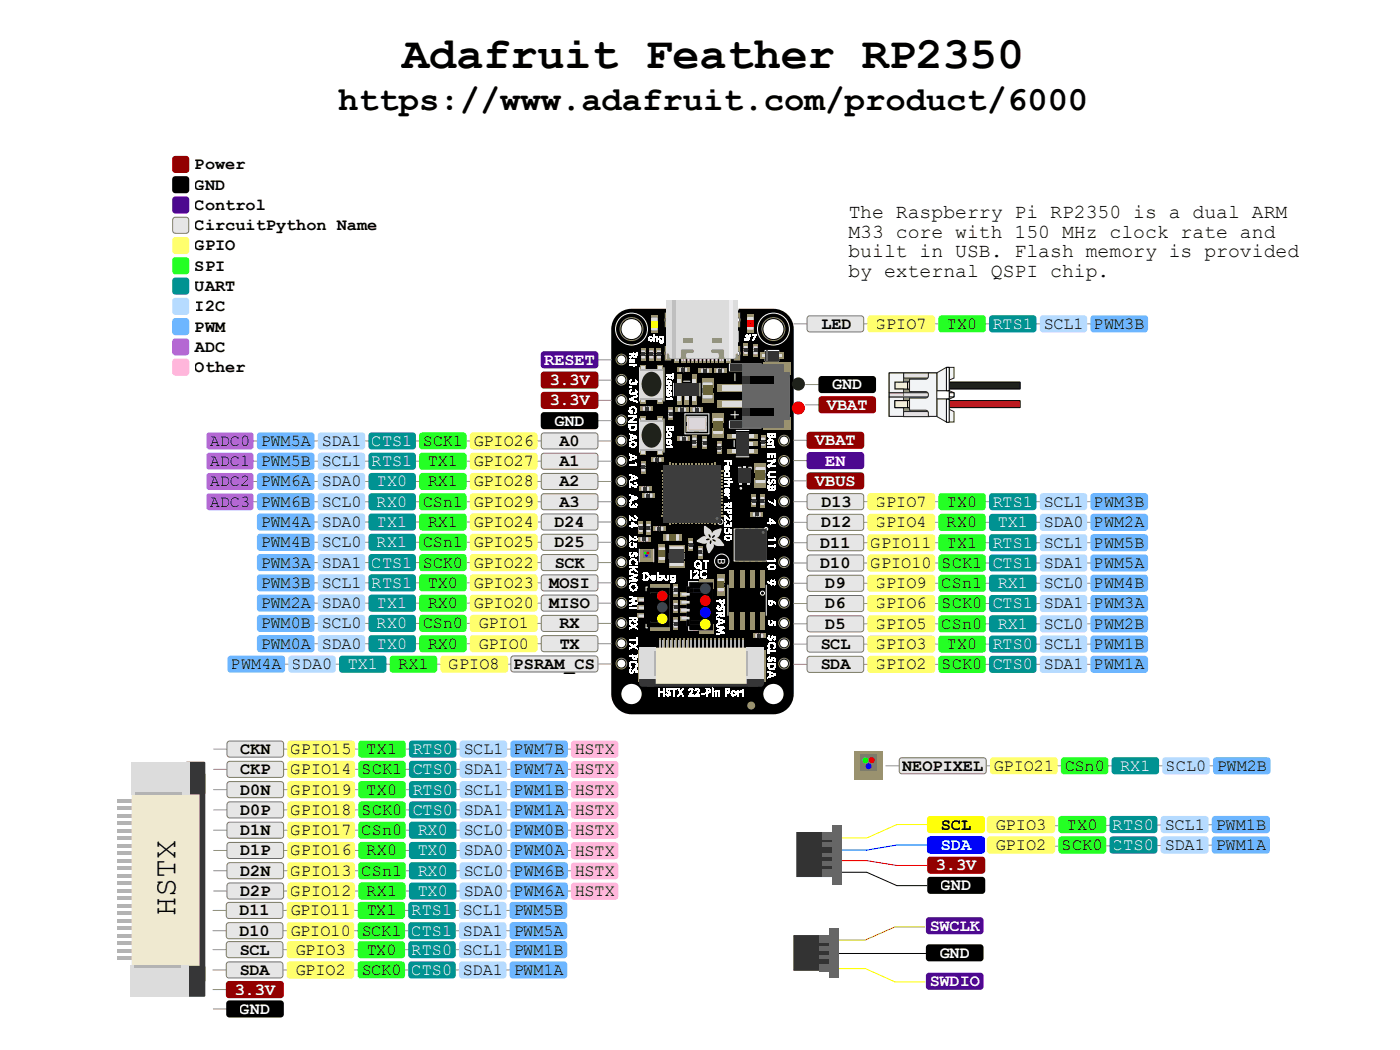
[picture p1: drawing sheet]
<svg xmlns="http://www.w3.org/2000/svg" width="508mm" height="381mm" viewBox="0 0 508 381" stroke-linecap="round" stroke-linejoin="round" font-family="sans-serif">
<defs><g id="words">
<text font-size="16.3" x="146" y="24.7">Adafruit Feather RP2350</text>
<text font-size="12.3" x="122.7" y="40">https://www.adafruit.com/product/6000</text>
<text font-size="11.5" x="63.7" y="332.3" transform="rotate(-90 63.7 332.3)">HSTX</text>
<g font-size="7.2">
<text x="307.9" y="79.1">The Raspberry Pi RP2350 is a dual ARM</text>
<text x="307.9" y="86.2">M33 core with 150 MHz clock rate and</text>
<text x="307.9" y="93.4">built in USB. Flash memory is provided</text>
<text x="307.9" y="100.6">by external QSPI chip.</text>
</g>
<g font-size="6.2">
<text x="341.3" y="301">SCL</text>
<text x="361.2" y="301">GPIO3</text>
<text x="387.2" y="301">TX0</text>
<text x="422.4" y="301">SCL1</text>
<text x="441" y="301">PWM1B</text>
<text x="361.2" y="308.4">GPIO2</text>
<text x="385.3" y="308.4">SCK0</text>
<text x="422.4" y="308.4">SDA1</text>
<text x="441" y="308.4">PWM1A</text>
</g>
<g font-size="6.2" fill="#fff">
<text x="403.9" y="301">RTS0</text>
<text x="341.3" y="308.4">SDA</text>
<text x="403.9" y="308.4">CTS0</text>
<text x="339.5" y="315.8">3.3V</text>
<text x="341.3" y="323.1">GND</text>
<text x="85.1" y="360.9">3.3V</text>
</g>
<g font-size="6.1">
<text x="70.7" y="61.5">Power</text>
<text x="70.7" y="68.8">GND</text>
<text x="70.7" y="76.2">Control</text>
<text x="70.7" y="83.5">CircuitPython Name</text>
<text x="70.7" y="90.9">GPIO</text>
<text x="70.7" y="98.2">SPI</text>
<text x="70.7" y="105.6">UART</text>
<text x="70.7" y="113">I2C</text>
<text x="298" y="119.4">LED</text>
<text x="317.8" y="119.3">GPIO7</text>
<text x="343.6" y="119.3">TX0</text>
<text x="378.5" y="119.3">SCL1</text>
<text x="396.9" y="119.3">PWM3B</text>
<text x="70.7" y="120.3">PWM</text>
<text x="70.7" y="127.7">ADC</text>
<text x="70.7" y="135">Other</text>
<text x="76.1" y="161.8">ADC0</text>
<text x="94.5" y="161.8">PWM5A</text>
<text x="116.6" y="161.8">SDA1</text>
<text x="153.3" y="161.8">SCK1</text>
<text x="171.7" y="161.8">GPIO26</text>
<text x="203" y="161.8">A0</text>
<text x="76.1" y="169.1">ADC1</text>
<text x="94.5" y="169.1">PWM5B</text>
<text x="116.6" y="169.1">SCL1</text>
<text x="155.2" y="169.1">TX1</text>
<text x="171.7" y="169.1">GPIO27</text>
<text x="203" y="169.1">A1</text>
<text x="76.1" y="176.5">ADC2</text>
<text x="94.5" y="176.5">PWM6A</text>
<text x="116.6" y="176.5">SDA0</text>
<text x="155.2" y="176.5">RX1</text>
<text x="171.7" y="176.5">GPIO28</text>
<text x="203" y="176.5">A2</text>
<text x="76.1" y="183.9">ADC3</text>
<text x="94.5" y="183.9">PWM6B</text>
<text x="116.6" y="183.9">SCL0</text>
<text x="153.3" y="183.9">CSn1</text>
<text x="171.7" y="183.9">GPIO29</text>
<text x="203" y="183.9">A3</text>
<text x="298" y="183.9">D13</text>
<text x="317.8" y="183.8">GPIO7</text>
<text x="343.6" y="183.8">TX0</text>
<text x="378.5" y="183.8">SCL1</text>
<text x="396.9" y="183.8">PWM3B</text>
<text x="94.5" y="191.2">PWM4A</text>
<text x="116.6" y="191.2">SDA0</text>
<text x="155.2" y="191.2">RX1</text>
<text x="171.7" y="191.2">GPIO24</text>
<text x="201.2" y="191.2">D24</text>
<text x="298" y="191.3">D12</text>
<text x="317.8" y="191.3">GPIO4</text>
<text x="343.6" y="191.3">RX0</text>
<text x="378.5" y="191.3">SDA0</text>
<text x="396.9" y="191.3">PWM2A</text>
<text x="94.5" y="198.6">PWM4B</text>
<text x="116.6" y="198.6">SCL0</text>
<text x="153.3" y="198.6">CSn1</text>
<text x="171.7" y="198.6">GPIO25</text>
<text x="201.2" y="198.6">D25</text>
<text x="297.6" y="198.7">D11</text>
<text x="316" y="198.7">GPIO11</text>
<text x="343.6" y="198.7">TX1</text>
<text x="378.5" y="198.7">SCL1</text>
<text x="396.9" y="198.7">PWM5B</text>
<text x="94.5" y="205.9">PWM3A</text>
<text x="116.6" y="205.9">SDA1</text>
<text x="153.3" y="205.9">SCK0</text>
<text x="171.7" y="205.9">GPIO22</text>
<text x="201.2" y="205.9">SCK</text>
<text x="297.6" y="206.1">D10</text>
<text x="316" y="206.1">GPIO10</text>
<text x="341.8" y="206.1">SCK1</text>
<text x="378.5" y="206.1">SDA1</text>
<text x="396.9" y="206.1">PWM5A</text>
<text x="94.5" y="213.3">PWM3B</text>
<text x="116.6" y="213.3">SCL1</text>
<text x="155.2" y="213.3">TX0</text>
<text x="171.7" y="213.3">GPIO23</text>
<text x="199.3" y="213.3">MOSI</text>
<text x="299.5" y="213.4">D9</text>
<text x="317.8" y="213.4">GPIO9</text>
<text x="341.8" y="213.4">CSn1</text>
<text x="378.5" y="213.4">SCL0</text>
<text x="396.9" y="213.4">PWM4B</text>
<text x="94.5" y="220.6">PWM2A</text>
<text x="116.6" y="220.6">SDA0</text>
<text x="155.2" y="220.6">RX0</text>
<text x="171.7" y="220.6">GPIO20</text>
<text x="199.3" y="220.6">MISO</text>
<text x="299.5" y="220.8">D6</text>
<text x="317.8" y="220.8">GPIO6</text>
<text x="341.8" y="220.8">SCK0</text>
<text x="378.5" y="220.8">SDA1</text>
<text x="396.9" y="220.8">PWM3A</text>
<text x="94.5" y="228">PWM0B</text>
<text x="116.6" y="228">SCL0</text>
<text x="153.3" y="228">CSn0</text>
<text x="173.6" y="228">GPIO1</text>
<text x="203" y="228">RX</text>
<text x="299.5" y="228.1">D5</text>
<text x="317.8" y="228.1">GPIO5</text>
<text x="341.8" y="228.1">CSn0</text>
<text x="378.5" y="228.1">SCL0</text>
<text x="396.9" y="228.1">PWM2B</text>
<text x="94.5" y="235.4">PWM0A</text>
<text x="116.6" y="235.4">SDA0</text>
<text x="155.2" y="235.4">RX0</text>
<text x="173.6" y="235.4">GPIO0</text>
<text x="203" y="235.4">TX</text>
<text x="297.6" y="235.5">SCL</text>
<text x="317.8" y="235.5">GPIO3</text>
<text x="343.6" y="235.5">TX0</text>
<text x="378.5" y="235.5">SCL1</text>
<text x="396.9" y="235.5">PWM1B</text>
<text x="83.8" y="242.8">PWM4A</text>
<text x="105.9" y="242.8">SDA0</text>
<text x="144.5" y="242.8">RX1</text>
<text x="162.9" y="242.8">GPIO8</text>
<text x="186.4" y="242.7">PSRAM_CS</text>
<text x="297.6" y="242.9">SDA</text>
<text x="317.8" y="242.9">GPIO2</text>
<text x="341.8" y="242.9">SCK0</text>
<text x="378.5" y="242.9">SDA1</text>
<text x="396.9" y="242.9">PWM1A</text>
<text x="87.1" y="273.6">CKN</text>
<text x="105.5" y="273.6">GPIO15</text>
<text x="133.1" y="273.6">TX1</text>
<text x="168" y="273.6">SCL1</text>
<text x="186.4" y="273.6">PWM7B</text>
<text x="208.4" y="273.7">HSTX</text>
<text x="87.1" y="281">CKP</text>
<text x="105.5" y="281">GPIO14</text>
<text x="131.3" y="281">SCK1</text>
<text x="168" y="281">SDA1</text>
<text x="186.4" y="281">PWM7A</text>
<text x="208.4" y="281">HSTX</text>
<text x="327.4" y="279.7">NEOPIXEL</text>
<text x="360.5" y="279.7">GPIO21</text>
<text x="386.2" y="279.7">CSn0</text>
<text x="423" y="279.7">SCL0</text>
<text x="441.4" y="279.7">PWM2B</text>
<text x="87.1" y="288.3">D0N</text>
<text x="105.5" y="288.3">GPIO19</text>
<text x="133.1" y="288.3">TX0</text>
<text x="168" y="288.3">SCL1</text>
<text x="186.4" y="288.3">PWM1B</text>
<text x="208.4" y="288.4">HSTX</text>
<text x="87.1" y="295.7">D0P</text>
<text x="105.5" y="295.7">GPIO18</text>
<text x="131.3" y="295.7">SCK0</text>
<text x="168" y="295.7">SDA1</text>
<text x="186.4" y="295.7">PWM1A</text>
<text x="208.4" y="295.7">HSTX</text>
<text x="87.1" y="303">D1N</text>
<text x="105.5" y="303">GPIO17</text>
<text x="131.3" y="303">CSn0</text>
<text x="168" y="303">SCL0</text>
<text x="186.4" y="303">PWM0B</text>
<text x="208.4" y="303.1">HSTX</text>
<text x="87.1" y="310.4">D1P</text>
<text x="105.5" y="310.4">GPIO16</text>
<text x="133.1" y="310.4">RX0</text>
<text x="168" y="310.4">SDA0</text>
<text x="186.4" y="310.4">PWM0A</text>
<text x="208.4" y="310.5">HSTX</text>
<text x="87.1" y="317.7">D2N</text>
<text x="105.5" y="317.7">GPIO13</text>
<text x="131.3" y="317.7">CSn1</text>
<text x="168" y="317.7">SCL0</text>
<text x="186.4" y="317.7">PWM6B</text>
<text x="208.4" y="317.8">HSTX</text>
<text x="87.1" y="325.1">D2P</text>
<text x="105.5" y="325.1">GPIO12</text>
<text x="133.1" y="325.1">RX1</text>
<text x="168" y="325.1">SDA0</text>
<text x="186.4" y="325.1">PWM6A</text>
<text x="208.4" y="325.2">HSTX</text>
<text x="86.9" y="332.1">D11</text>
<text x="105.2" y="332.1">GPIO11</text>
<text x="132.8" y="332.1">TX1</text>
<text x="167.8" y="332.1">SCL1</text>
<text x="186.2" y="332.1">PWM5B</text>
<text x="86.9" y="339.5">D10</text>
<text x="105.2" y="339.5">GPIO10</text>
<text x="131" y="339.5">SCK1</text>
<text x="167.8" y="339.5">SDA1</text>
<text x="186.2" y="339.5">PWM5A</text>
<text x="86.9" y="346.4">SCL</text>
<text x="107.1" y="346.4">GPIO3</text>
<text x="132.8" y="346.4">TX0</text>
<text x="167.8" y="346.4">SCL1</text>
<text x="186.2" y="346.4">PWM1B</text>
<text x="86.9" y="353.7">SDA</text>
<text x="107.1" y="353.7">GPIO2</text>
<text x="131" y="353.7">SCK0</text>
<text x="167.8" y="353.7">SDA1</text>
<text x="186.2" y="353.7">PWM1A</text>
</g>
<g font-size="6.1" fill="#fff">
<text x="360.1" y="119.3">RTS1</text>
<text x="197.5" y="132.4">RESET</text>
<text x="199.3" y="139.7">3.3V</text>
<text x="301.9" y="141.3">GND</text>
<text x="199.3" y="147.1">3.3V</text>
<text x="300.1" y="148.7">VBAT</text>
<text x="201.2" y="154.4">GND</text>
<text x="134.9" y="161.8">CTS1</text>
<text x="295.8" y="161.6">VBAT</text>
<text x="134.9" y="169.1">RTS1</text>
<text x="299.5" y="168.9">EN</text>
<text x="136.8" y="176.5">TX0</text>
<text x="295.8" y="176.3">VBUS</text>
<text x="136.8" y="183.9">RX0</text>
<text x="360.1" y="183.8">RTS1</text>
<text x="136.8" y="191.2">TX1</text>
<text x="362" y="191.3">TX1</text>
<text x="136.8" y="198.6">RX1</text>
<text x="360.1" y="198.7">RTS1</text>
<text x="134.9" y="205.9">CTS1</text>
<text x="360.1" y="206.1">CTS1</text>
<text x="134.9" y="213.3">RTS1</text>
<text x="362" y="213.4">RX1</text>
<text x="136.8" y="220.6">TX1</text>
<text x="360.1" y="220.8">CTS1</text>
<text x="136.8" y="228">RX0</text>
<text x="362" y="228.1">RX1</text>
<text x="136.8" y="235.4">TX0</text>
<text x="360.1" y="235.5">RTS0</text>
<text x="126.1" y="242.8">TX1</text>
<text x="360.1" y="242.9">CTS0</text>
<text x="149.7" y="273.6">RTS0</text>
<text x="149.7" y="281">CTS0</text>
<text x="406.4" y="279.7">RX1</text>
<text x="149.7" y="288.3">RTS0</text>
<text x="149.7" y="295.7">CTS0</text>
<text x="151.5" y="303">RX0</text>
<text x="151.5" y="310.4">TX0</text>
<text x="151.5" y="317.7">RX0</text>
<text x="151.5" y="325.1">TX0</text>
<text x="149.4" y="332.1">RTS1</text>
<text x="149.4" y="339.5">CTS1</text>
<text x="337.2" y="337.7">SWCLK</text>
<text x="149.4" y="346.4">RTS0</text>
<text x="340.9" y="347.5">GND</text>
<text x="149.4" y="353.7">CTS0</text>
<text x="337.2" y="357.8">SWDIO</text>
<text x="87" y="367.9">GND</text>
</g>
<text font-size="3.4" fill="#fff" x="260.4" y="202.6" transform="rotate(90 260.4 202.6)">B</text>
</g></defs>
<!-- layer: Layer 1 -->
<path d="M93 241h118.1" fill="none" stroke="#8c8c8c" stroke-width=".36"/>
<path d="M160.3 238.1l.7-.2 22.6 .1 .6 .4 .2 .7-.1 4.2-.4 .6-.7 .2-22.6-.1-.6-.4-.2-.7v-3.8z" fill="#ffff6d"/>
<path d="M141.9 238.1l.7-.2 15.2 .1 .6 .4 .2 .7v4.2l-.4 .6-.7 .2-15.3-.1-.6-.4-.2-.7v-3.8z" fill="#24ff24"/>
<path d="M123.5 238.1l.7-.2 15.3 .1 .5 .4 .2 .7v4.2l-.4 .6-.7 .2-15.3-.1-.6-.4-.2-.7v-3.8z" fill="#009292"/>
<path d="M105.1 238.1l.7-.2 15.3 .1 .5 .4 .3 .7-.1 4.2-.4 .6-.7 .2-15.3-.1-.6-.4-.2-.7v-3.8z" fill="#b6dbff"/>
<path d="M83 238.1l.7-.2 19 .1 .5 .4 .3 .7-.1 4.2-.4 .6-.7 .2-19-.1-.5-.4-.2-.7v-3.8z" fill="#6db6ff"/>
<path d="M241.5 116.1a.9 .9 0 0 0 1.8 0 .9 .9 0 0 0-1.8 0zM266.5 116.1a.9 .9 0 0 0 1.8 0 .9 .9 0 0 0-1.8 0zM241.5 128.2a.9 .9 0 0 0 1.8 0 .9 .9 0 0 0-1.8 0zM266.5 128.2a.9 .9 0 0 0 1.8 0 .9 .9 0 0 0-1.8 0zM225.5 119.4a3.7 3.7 0 0 0 7.3 0 3.7 3.7 0 0 0-7.3 0zM277 119.4a3.7 3.7 0 0 0 7.3 0 3.7 3.7 0 0 0-7.3 0zM283.1 240.8a1.45 1.45 0 0 0 2.9 0 1.45 1.45 0 0 0-2.9 0zM283.1 233.4a1.45 1.45 0 0 0 2.9 0 1.45 1.45 0 0 0-2.9 0zM283.1 226.1a1.45 1.45 0 0 0 2.9 0 1.45 1.45 0 0 0-2.9 0zM283.1 218.7a1.45 1.45 0 0 0 2.9 0 1.45 1.45 0 0 0-2.9 0zM283.1 211.4a1.45 1.45 0 0 0 2.9 0 1.45 1.45 0 0 0-2.9 0zM283.1 204a1.45 1.45 0 0 0 2.9 0 1.45 1.45 0 0 0-2.9 0zM283.1 196.7a1.45 1.45 0 0 0 2.9 0 1.45 1.45 0 0 0-2.9 0zM283.1 189.3a1.45 1.45 0 0 0 2.9 0 1.45 1.45 0 0 0-2.9 0zM283.1 181.9a1.45 1.45 0 0 0 2.9 0 1.45 1.45 0 0 0-2.9 0zM283.1 174.6a1.45 1.45 0 0 0 2.9 0 1.45 1.45 0 0 0-2.9 0zM283.1 167.2a1.45 1.45 0 0 0 2.9 0 1.45 1.45 0 0 0-2.9 0zM283.1 159.9a1.45 1.45 0 0 0 2.9 0 1.45 1.45 0 0 0-2.9 0zM224 130.4a1.45 1.45 0 0 0 2.9 0 1.45 1.45 0 0 0-2.9 0zM224 137.8a1.45 1.45 0 0 0 2.9 0 1.45 1.45 0 0 0-2.9 0zM224 145.2a1.45 1.45 0 0 0 2.9 0 1.45 1.45 0 0 0-2.9 0zM224 152.5a1.45 1.45 0 0 0 2.9 0 1.45 1.45 0 0 0-2.9 0zM224 159.9a1.45 1.45 0 0 0 2.9 0 1.45 1.45 0 0 0-2.9 0zM224 167.2a1.45 1.45 0 0 0 2.9 0 1.45 1.45 0 0 0-2.9 0zM224 174.6a1.45 1.45 0 0 0 2.9 0 1.45 1.45 0 0 0-2.9 0zM224 181.9a1.45 1.45 0 0 0 2.9 0 1.45 1.45 0 0 0-2.9 0zM224 189.3a1.45 1.45 0 0 0 2.9 0 1.45 1.45 0 0 0-2.9 0zM224 196.7a1.45 1.45 0 0 0 2.9 0 1.45 1.45 0 0 0-2.9 0zM224 204a1.45 1.45 0 0 0 2.9 0 1.45 1.45 0 0 0-2.9 0zM224 211.4a1.45 1.45 0 0 0 2.9 0 1.45 1.45 0 0 0-2.9 0zM224 218.7a1.45 1.45 0 0 0 2.9 0 1.45 1.45 0 0 0-2.9 0zM224 226.1a1.45 1.45 0 0 0 2.9 0 1.45 1.45 0 0 0-2.9 0zM224 233.4a1.45 1.45 0 0 0 2.9 0 1.45 1.45 0 0 0-2.9 0zM224 240.8a1.45 1.45 0 0 0 2.9 0 1.45 1.45 0 0 0-2.9 0zM225.5 251.8a3.7 3.7 0 0 0 7.3 0 3.7 3.7 0 0 0-7.3 0zM277 251.8a3.7 3.7 0 0 0 7.3 0 3.7 3.7 0 0 0-7.3 0zM262.3 126.7a.95 .95 0 0 0 1.9 0 .95 .95 0 0 0-1.9 0zM245.6 126.7a.95 .95 0 0 0 1.9 0 .95 .95 0 0 0-1.9 0zM223.6 114.6a7.3 7.3 0 0 1 5.6-2.5h51.5a7.4 7.4 0 0 1 7.3 7.3v132.4a7.4 7.4 0 0 1-7.3 7.4h-51.5a7.4 7.4 0 0 1-7.4-7.4v-132.4a7.3 7.3 0 0 1 1.8-4.8z" fill="#000"/>
<path d="M244.2 172.4h14v13.6h-14z" fill="none" stroke="#fff" stroke-width="1"/>
<g fill="none" stroke="#fff" stroke-width=".36">
<path d="M236.7 117.1h1.5l-.8 .9zM234.7 147.5v1.5M247.5 147.9v1.5M248.1 158.4v1.5M252.8 147.9v1.5M255.3 141.7h2.9M259.1 154.5h2.9M234.1 176.6v1.5M235.3 179.1v1.4M238.5 166.1v1.5M254.9 160.7h1.5M260.2 162.4h1.5"/>
<path d="M274.5 172.4h2.9M234.6 191.6h1.4M239.3 191.1v1.5M244.1 194.3v1.4M250 197.7h1.4M272.9 181.8h1.4M275.9 181.8h1.5M239.5 200.9h1.4M244.4 214.2h1.5M253.4 200.3h1.5M260.4 212.2h2.3"/>
</g>
<path d="M236.3 118h2.2v.3h-2.2z" fill="#fff"/>
<path d="M272.3 116.9l.7 .9h-1.5zM277.6 127.2h5v3.7h-5zM281.3 127.3v3.5h-.3v-3.5M235 213h-.6v3.5M242.8 215.9v9.3M253.4 211h-3.5v3.5M258.3 213.9v12.2M234.4 224.6v3.2h.6M238 235.4h-5.2v3.5M249.9 225.5v3.2h3.5M273.1 235.4h3.4v3.5" fill="none" stroke="#fff" stroke-width=".36"/>
<path d="M271.2 116.5h2.2v.4h-2.2z" fill="#fff"/>
<g fill="none" stroke="#fff" stroke-width=".36">
<path d="M242 112.5v-3.9h25.8v3.9M232.1 133.4v12.1M232.6 128.6h1.5M235.6 128.6h1.5M238.3 128.6h1.5M240.9 133.4v12.1M242 120.1v4M244.4 139.1v4.6M247.9 133.5v1.4M248 138.3h2.4M254 139.1v4.6M255.8 133.8v1.4"/>
<path d="M261.3 133.8v1.4M266.7 135.6v2.6M267.8 120.1v4M269.9 126.9h1.4M273.4 127.1h1.5M276.3 132.1h-11.6v2.5h6.5v4M286.4 137.2v13M232.1 151.9v12.2M240.9 151.9v12.2M242.6 150.1h1.5M248.5 150.2h8.7v7.2h-8.7zM265.2 150.5h2.8"/>
<path d="M266.4 159.8v2.3M266.7 149.2v2.6M267.1 156.2h4.6M271.2 148.8v4h-6.5v2.5h11.6M232.6 169.6h1.5M242.2 169h-1.1v1.2M251.2 160.2h1.5M259.6 169h1.8v2.4M267.1 165.8h4.6M268.9 169.6h-.9v.6M271.7 169.6h.9v.6M276.1 160.2h1.5"/>
<path d="M231.8 191.5h1.4M232 199.3v4.6M233.8 195v1.4M234.6 199.4v2.2h-2.6M237.2 199.3v4.6M241.1 188.2v1.1h1.1M261.4 187.4v1.9h-1.8M266.4 192h11.6v11.6h-11.6zM274.6 186v1.4M234.4 203.1l.4-.3v.7zM242.9 200.9h5.3v1.8h-5.3zM264.1 212.3v11"/>
<path d="M278 212.3v11M244.4 220.2h1.5M244.4 226.3h1.5M275.5 229.9v1.5"/>
<circle cx="229.2" cy="119.4" r="5.8"/>
<circle cx="280.7" cy="119.4" r="5.8"/>
<circle cx="268.8" cy="177.2" r=".29"/>
<circle cx="261.4" cy="189.3" r=".97"/>
<circle cx="278" cy="192" r=".58"/>
<circle cx="261.9" cy="203.6" r="2.6"/>
<circle cx="276.7" cy="215.2" r=".74"/>
</g>
<g fill="#fff">
<path d="M244.4 154.7l.1 1.1z"/>
<path d="M244.3 154.7l.1 1.3z"/>
<path d="M244.3 154.7v1.4z"/>
<path d="M244.2 154.7l.1 1.5z"/>
<path d="M244.2 154.7v1.6z"/>
<path d="M244.1 154.7l.1 1.7z"/>
<path d="M244.1 161.8l.1 .5z"/>
<path d="M244.1 154.7v1.7z"/>
<path d="M244.1 161.8v.5z"/>
<path d="M244 154.7l.1 1.7z"/>
<path d="M244 161.8l.1 .5z"/>
<path d="M243.9 154.7l.1 .6z"/>
<path d="M243.9 155.7l.1 .8z"/>
<path d="M243.9 161.8l.1 .5z"/>
<path d="M243.9 154.7v.6z"/>
<path d="M243.9 155.9v.6z"/>
<path d="M243.9 161.8v.5z"/>
<path d="M243.8 154.7l.1 .6z"/>
<path d="M243.8 155.9l.1 .6z"/>
<path d="M243.8 161.8l.1 .5z"/>
<path d="M243.7 154.7l.1 .6z"/>
<path d="M243.7 155.9l.1 .6z"/>
<path d="M243.7 161.8l.1 .5z"/>
<path d="M243.7 154.7v.6z"/>
<path d="M243.7 155.9v.6z"/>
<path d="M243.7 161.8v.5z"/>
<path d="M243.6 154.7l.1 .6z"/>
<path d="M243.6 155.9l.1 .6z"/>
<path d="M243.6 161.8l.1 .5z"/>
<path d="M243.6 154.7v.6z"/>
<path d="M243.6 155.9v.6z"/>
<path d="M243.6 157.6v.6z"/>
<path d="M243.6 160v.6z"/>
<path d="M243.6 161.8v.5z"/>
<path d="M243.5 154.7l.1 .6z"/>
<path d="M243.5 155.9l.1 .5z"/>
<path d="M243.5 157.4l.1 1z"/>
<path d="M243.5 159.8l.1 1z"/>
<path d="M243.5 161.6l.1 1z"/>
<path d="M243.4 154.7l.1 .6z"/>
<path d="M243.4 155.9l.1 .5z"/>
<path d="M243.4 157.3l.1 1.2z"/>
<path d="M243.4 159.7l.1 1.2z"/>
<path d="M243.4 161.6l.1 1z"/>
<path d="M243.4 154.7v.6z"/>
<path d="M243.4 155.7v.7z"/>
<path d="M243.4 157.2v1.4z"/>
<path d="M243.4 159.6v1.3z"/>
<path d="M243.4 161.6v1z"/>
<path d="M243.3 154.7l.1 1.6z"/>
<path d="M243.3 157.1l.1 1.5z"/>
<path d="M243.3 159.5l.1 1.5z"/>
<path d="M243.3 161.6l.1 1z"/>
<path d="M243.2 154.7l.1 1.5z"/>
<path d="M243.2 157.1l.1 1.6z"/>
<path d="M243.2 159.5l.1 1.6z"/>
<path d="M243.2 161.6l.1 1z"/>
<path d="M243.2 154.7v1.4z"/>
<path d="M243.2 157v1.7z"/>
<path d="M243.2 159.4v1.7z"/>
<path d="M243.2 161.6v1z"/>
<path d="M243.1 154.7l.1 1.2z"/>
<path d="M243.1 157l.1 1.8z"/>
<path d="M243.1 159.3l.1 1.9z"/>
<path d="M243.1 161.6l.1 1z"/>
<path d="M243.1 154.7v1.4z"/>
<path d="M243.1 157v.7z"/>
<path d="M243.1 158.1v.7z"/>
<path d="M243.1 159.3v.8z"/>
<path d="M243.1 160.5v.7z"/>
<path d="M243.1 161.8v.5z"/>
<path d="M243 154.7l.1 1.6z"/>
<path d="M243 156.9l.1 .7z"/>
<path d="M243 158.2l.1 .7z"/>
<path d="M243 159.3l.1 .7z"/>
<path d="M243 160.6l.1 .6z"/>
<path d="M243 161.8l.1 .5z"/>
<path d="M243 154.7v1.7z"/>
<path d="M243 156.9v.6z"/>
<path d="M243 158.2v.7z"/>
<path d="M243 159.3v.6z"/>
<path d="M243 160.6v.6z"/>
<path d="M243 161.8v.5z"/>
<path d="M242.9 154.7l.1 1.7z"/>
<path d="M242.9 156.9l.1 .6z"/>
<path d="M242.9 158.3l.1 .6z"/>
<path d="M242.9 159.3l.1 .5z"/>
<path d="M242.9 160.7l.1 .5z"/>
<path d="M242.9 161.8l.1 .5z"/>
<path d="M242.8 154.7l.1 .6z"/>
<path d="M242.8 155.7l.1 .8z"/>
<path d="M242.8 156.8l.1 .7z"/>
<path d="M242.8 158.3l.1 .6z"/>
<path d="M242.8 159.2l.1 .6z"/>
<path d="M242.8 160.7l.1 .6z"/>
<path d="M242.8 161.8l.1 .5z"/>
<path d="M242.7 154.7l.1 .6z"/>
<path d="M242.7 155.9l.1 .6z"/>
<path d="M242.7 156.8l.1 .6z"/>
<path d="M242.7 158.4l.1 .5z"/>
<path d="M242.7 159.2l.1 .6z"/>
<path d="M242.7 160.8l.1 .5z"/>
<path d="M242.7 161.8l.1 .5z"/>
<path d="M242.6 154.7l.1 .6z"/>
<path d="M242.6 156l.1 .6z"/>
<path d="M242.6 156.8l.1 .6z"/>
<path d="M242.6 158.4l.1 .5z"/>
<path d="M242.6 159.2l.1 .6z"/>
<path d="M242.6 160.8l.1 .5z"/>
<path d="M242.6 161.8l.1 .5z"/>
<path d="M242.6 154.7v.6z"/>
<path d="M242.6 156v.6z"/>
<path d="M242.6 156.8v.6z"/>
<path d="M242.6 158.4v.5z"/>
<path d="M242.6 159.2v.6z"/>
<path d="M242.6 160.8v.5z"/>
<path d="M242.6 161.8v.5z"/>
<path d="M242.5 154.7l.1 .6z"/>
<path d="M242.5 156l.1 .6z"/>
<path d="M242.5 156.8l.1 .6z"/>
<path d="M242.5 158.4l.1 .5z"/>
<path d="M242.5 159.2l.1 .6z"/>
<path d="M242.5 160.8l.1 .5z"/>
<path d="M242.5 161.8l.1 .5z"/>
<path d="M242.5 154.7v.6z"/>
<path d="M242.5 156v.6z"/>
<path d="M242.5 156.8v.6z"/>
<path d="M242.5 158.4v.5z"/>
<path d="M242.5 159.2v.6z"/>
<path d="M242.5 160.8v.5z"/>
<path d="M242.5 161.8v.5z"/>
<path d="M242.4 154.7l.1 .6z"/>
<path d="M242.4 156l.1 .6z"/>
<path d="M242.4 156.8l.1 .7z"/>
<path d="M242.4 158.3l.1 .6z"/>
<path d="M242.4 159.2l.1 .6z"/>
<path d="M242.4 160.7l.1 .6z"/>
<path d="M242.4 161.8l.1 .5z"/>
<path d="M242.3 154.7l.1 .6z"/>
<path d="M242.3 156l.1 .6z"/>
<path d="M242.3 156.9l.1 .6z"/>
<path d="M242.3 158.3l.1 .6z"/>
<path d="M242.3 159.3l.1 .5z"/>
<path d="M242.3 160.7l.1 .5z"/>
<path d="M242.3 161.8l.1 .5z"/>
<path d="M242.2 154.7l.1 .6z"/>
<path d="M242.2 155.9l.1 .7z"/>
<path d="M242.2 156.9l.1 .6z"/>
<path d="M242.2 158.2l.1 .7z"/>
<path d="M242.2 159.3l.1 .6z"/>
<path d="M242.2 160.6l.1 .6z"/>
<path d="M242.2 161.8l.1 .5z"/>
<path d="M242.2 155.9l.1 .6z"/>
<path d="M242.2 156.9l.1 .7z"/>
<path d="M242.2 159.3l.1 .7z"/>
<path d="M242.1 154.7l.1 .6z"/>
<path d="M242.1 155.7l.1 .8z"/>
<path d="M242.1 157l.1 .7z"/>
<path d="M242.1 158.1l.1 .7z"/>
<path d="M242.1 159.3l.1 .8z"/>
<path d="M242.1 160.5l.1 .7z"/>
<path d="M242.1 161.8l.1 .5z"/>
<path d="M242.1 154.7v1.8z"/>
<path d="M242.1 157v1.8z"/>
<path d="M242.1 159.3v1.9z"/>
<path d="M242.1 161.8v.5z"/>
<path d="M242 154.7l.1 1.8z"/>
<path d="M242 157l.1 1.7z"/>
<path d="M242 159.4l.1 1.7z"/>
<path d="M242 161.8l.1 .5z"/>
<path d="M242 154.7v1.7z"/>
<path d="M242 157.1v1.6z"/>
<path d="M242 159.5v1.6z"/>
<path d="M242 161.8v.5z"/>
<path d="M241.9 154.7l.1 1.7z"/>
<path d="M241.9 157.1l.1 1.5z"/>
<path d="M241.9 159.5l.1 1.5z"/>
<path d="M241.9 161.8l.1 .5z"/>
<path d="M241.9 154.7v1.6z"/>
<path d="M241.9 157.2v1.4z"/>
<path d="M241.9 159.6v1.3z"/>
<path d="M241.9 161.8v.5z"/>
<path d="M241.8 154.7l.1 1.5z"/>
<path d="M241.8 157.3l.1 1.2z"/>
<path d="M241.8 159.7l.1 1.2z"/>
<path d="M241.8 161.8l.1 .5z"/>
<path d="M241.7 154.7l.1 1.3z"/>
<path d="M241.7 157.4l.1 1z"/>
<path d="M241.7 159.8l.1 1z"/>
<path d="M241.7 161.8l.1 .5z"/>
<path d="M241.7 154.7v1.1z"/>
<path d="M241.7 157.6v.5z"/>
<path d="M241.7 160v.5z"/>
<path d="M241.7 161.8v.5z"/>
<path d="M244.4 135.7l.1 1.2z"/>
<path d="M244.3 135.7l.1 1.5z"/>
<path d="M244.3 135.7v1.6z"/>
<path d="M244.2 135.7l.1 1.6z"/>
<path d="M244.2 135.7v1.7z"/>
<path d="M244.1 135.7l.1 1.7z"/>
<path d="M244.1 144.4l.1 .6z"/>
<path d="M244.1 135.7v1.8z"/>
<path d="M244.1 144.4v.6z"/>
<path d="M244 135.7l.1 1.8z"/>
<path d="M244 144.4l.1 .6z"/>
<path d="M243.9 135.7l.1 .6z"/>
<path d="M243.9 136.7l.1 .8z"/>
<path d="M243.9 144.4l.1 .6z"/>
<path d="M243.9 135.7v.6z"/>
<path d="M243.9 136.8v.8z"/>
<path d="M243.9 144.4v.6z"/>
<path d="M243.8 135.7l.1 .6z"/>
<path d="M243.8 136.9l.1 .7z"/>
<path d="M243.8 144.4l.1 .6z"/>
<path d="M243.7 135.7l.1 .6z"/>
<path d="M243.7 137l.1 .6z"/>
<path d="M243.7 144.4l.1 .6z"/>
<path d="M243.7 135.7v.6z"/>
<path d="M243.7 137v.6z"/>
<path d="M243.7 144.4v.6z"/>
<path d="M243.6 135.7l.1 .6z"/>
<path d="M243.6 137l.1 .6z"/>
<path d="M243.6 144.4l.1 .6z"/>
<path d="M243.6 135.7v.6z"/>
<path d="M243.6 137v.6z"/>
<path d="M243.6 138.6v.6z"/>
<path d="M243.6 140.7v.5z"/>
<path d="M243.6 142.7v.5z"/>
<path d="M243.6 144.4v.6z"/>
<path d="M243.5 135.7l.1 .6z"/>
<path d="M243.5 137l.1 .6z"/>
<path d="M243.5 138.4l.1 1z"/>
<path d="M243.5 140.5l.1 .9z"/>
<path d="M243.5 142.5l.1 .9z"/>
<path d="M243.5 144.1l.1 1.1z"/>
<path d="M243.4 135.7l.1 .6z"/>
<path d="M243.4 137l.1 .6z"/>
<path d="M243.4 138.3l.1 1.1z"/>
<path d="M243.4 140.4l.1 1.1z"/>
<path d="M243.4 142.4l.1 1.1z"/>
<path d="M243.4 144.1l.1 1.1z"/>
<path d="M243.4 135.7v.6z"/>
<path d="M243.4 136.9v.6z"/>
<path d="M243.4 138.3v1.2z"/>
<path d="M243.4 140.3v1.3z"/>
<path d="M243.4 142.3v1.3z"/>
<path d="M243.4 144.1v1.1z"/>
<path d="M243.3 135.7l.1 .6z"/>
<path d="M243.3 136.8l.1 .7z"/>
<path d="M243.3 138.2l.1 1.4z"/>
<path d="M243.3 140.3l.1 1.3z"/>
<path d="M243.3 142.3l.1 1.3z"/>
<path d="M243.3 144.1l.1 1.1z"/>
<path d="M243.2 135.7l.1 .6z"/>
<path d="M243.2 136.7l.1 .7z"/>
<path d="M243.2 138.1l.1 1.6z"/>
<path d="M243.2 140.2l.1 1.4z"/>
<path d="M243.2 142.2l.1 1.5z"/>
<path d="M243.2 144.1l.1 1.1z"/>
<path d="M243.2 135.7v1.7z"/>
<path d="M243.2 138.1v1.6z"/>
<path d="M243.2 140.2v.6z"/>
<path d="M243.2 141.1v.6z"/>
<path d="M243.2 142.1v1.6z"/>
<path d="M243.2 144.1v1.1z"/>
<path d="M243.1 135.7l.1 1.7z"/>
<path d="M243.1 138l.1 .8z"/>
<path d="M243.1 139l.1 .7z"/>
<path d="M243.1 140.2l.1 .5z"/>
<path d="M243.1 141.2l.1 .4z"/>
<path d="M243.1 142.1l.1 .7z"/>
<path d="M243.1 143.1l.1 .7z"/>
<path d="M243.1 144.1l.1 1.1z"/>
<path d="M243.1 135.7v1.6z"/>
<path d="M243.1 138v.6z"/>
<path d="M243.1 139.2v.5z"/>
<path d="M243.1 140.2v.5z"/>
<path d="M243.1 141.2v.3z"/>
<path d="M243.1 142.1v.6z"/>
<path d="M243.1 143.2v.6z"/>
<path d="M243.1 144.4v.6z"/>
<path d="M243 135.7l.1 1.5z"/>
<path d="M243 137.9l.1 .7z"/>
<path d="M243 139.2l.1 .6z"/>
<path d="M243 140.2l.1 .5z"/>
<path d="M243 142l.1 .6z"/>
<path d="M243 143.2l.1 .7z"/>
<path d="M243 144.4l.1 .6z"/>
<path d="M243 135.7v1.4z"/>
<path d="M243 137.9v.6z"/>
<path d="M243 139.2v.6z"/>
<path d="M243 140.2v.5z"/>
<path d="M243 142v.5z"/>
<path d="M243 143.3v.6z"/>
<path d="M243 144.4v.6z"/>
<path d="M242.9 135.7l.1 .6z"/>
<path d="M242.9 136.3l.1 .7z"/>
<path d="M242.9 137.9l.1 .6z"/>
<path d="M242.9 139.2l.1 .6z"/>
<path d="M242.9 140.2l.1 .6z"/>
<path d="M242.9 142l.1 .5z"/>
<path d="M242.9 143.3l.1 .6z"/>
<path d="M242.9 144.4l.1 .6z"/>
<path d="M242.8 135.7l.1 .6z"/>
<path d="M242.8 136.3l.1 .7z"/>
<path d="M242.8 137.9l.1 .6z"/>
<path d="M242.8 139.3l.1 .6z"/>
<path d="M242.8 140.2l.1 .8z"/>
<path d="M242.8 141.9l.1 .6z"/>
<path d="M242.8 143.4l.1 .5z"/>
<path d="M242.8 144.4l.1 .6z"/>
<path d="M242.7 135.7l.1 .6z"/>
<path d="M242.7 136.4l.1 .6z"/>
<path d="M242.7 137.9l.1 .5z"/>
<path d="M242.7 139.3l.1 .6z"/>
<path d="M242.7 140.2l.1 .9z"/>
<path d="M242.7 141.9l.1 .6z"/>
<path d="M242.7 143.4l.1 .5z"/>
<path d="M242.7 144.4l.1 .6z"/>
<path d="M242.7 136.4l.1 .7z"/>
<path d="M242.7 137.9l.1 2z"/>
<path d="M242.7 140.3l.1 1z"/>
<path d="M242.7 141.9l.1 2z"/>
<path d="M242.6 135.7l.1 .6z"/>
<path d="M242.6 136.5l.1 .7z"/>
<path d="M242.6 137.9l.1 2z"/>
<path d="M242.6 140.3l.1 1.1z"/>
<path d="M242.6 141.9l.1 2z"/>
<path d="M242.6 144.4l.1 .6z"/>
<path d="M242.6 135.7v.6z"/>
<path d="M242.6 136.5v.7z"/>
<path d="M242.6 137.9v2z"/>
<path d="M242.6 140.4v1.1z"/>
<path d="M242.6 141.9v2z"/>
<path d="M242.6 144.4v.6z"/>
<path d="M242.5 135.7l.1 .6z"/>
<path d="M242.5 136.6l.1 .6z"/>
<path d="M242.5 137.9l.1 2z"/>
<path d="M242.5 140.5l.1 1.1z"/>
<path d="M242.5 141.9l.1 2z"/>
<path d="M242.5 144.4l.1 .6z"/>
<path d="M242.5 135.7v.6z"/>
<path d="M242.5 136.6v.6z"/>
<path d="M242.5 137.9v2z"/>
<path d="M242.5 140.7v.9z"/>
<path d="M242.5 141.9v2z"/>
<path d="M242.5 144.4v.6z"/>
<path d="M242.4 135.7l.1 .6z"/>
<path d="M242.4 136.6l.1 .7z"/>
<path d="M242.4 137.9l.1 .5z"/>
<path d="M242.4 140.9l.1 .7z"/>
<path d="M242.4 141.9l.1 .6z"/>
<path d="M242.4 144.4l.1 .6z"/>
<path d="M242.3 135.7l.1 .6z"/>
<path d="M242.3 136.7l.1 .6z"/>
<path d="M242.3 137.9l.1 .5z"/>
<path d="M242.3 141.1l.1 .6z"/>
<path d="M242.3 141.9l.1 .6z"/>
<path d="M242.3 144.4l.1 .6z"/>
<path d="M242.2 135.7l.1 .6z"/>
<path d="M242.2 136.7l.1 .6z"/>
<path d="M242.2 137.9l.1 .6z"/>
<path d="M242.2 141.1l.1 .6z"/>
<path d="M242.2 142l.1 .5z"/>
<path d="M242.2 144.4l.1 .6z"/>
<path d="M242.2 136.7l.1 .7z"/>
<path d="M242.2 139.3l.1 .2z"/>
<path d="M242.2 141.2l.1 .5z"/>
<path d="M242.2 143.4l.1 .2z"/>
<path d="M242.1 135.7l.1 .6z"/>
<path d="M242.1 136.7l.1 .7z"/>
<path d="M242.1 137.9l.1 .7z"/>
<path d="M242.1 139.2l.1 .5z"/>
<path d="M242.1 140.3l.1 .3z"/>
<path d="M242.1 141.2l.1 .5z"/>
<path d="M242.1 142l.1 .6z"/>
<path d="M242.1 143.3l.1 .4z"/>
<path d="M242.1 144.4l.1 .6z"/>
<path d="M242.1 135.7v.6z"/>
<path d="M242.1 136.8v.6z"/>
<path d="M242.1 138v.7z"/>
<path d="M242.1 139.1v.6z"/>
<path d="M242.1 140.3v.3z"/>
<path d="M242.1 141.1v.6z"/>
<path d="M242.1 142.1v.6z"/>
<path d="M242.1 143.2v.6z"/>
<path d="M242.1 144.4v.6z"/>
<path d="M242 135.7l.1 .6z"/>
<path d="M242 136.8l.1 .6z"/>
<path d="M242 138.1l.1 1.7z"/>
<path d="M242 140.2l.1 .5z"/>
<path d="M242 141.1l.1 .6z"/>
<path d="M242 142.1l.1 1.8z"/>
<path d="M242 144.4l.1 .6z"/>
<path d="M242 135.7v.6z"/>
<path d="M242 136.8v.7z"/>
<path d="M242 138.1v1.6z"/>
<path d="M242 140.1v1.5z"/>
<path d="M242 142.1v1.7z"/>
<path d="M242 144.4v.6z"/>
<path d="M241.9 135.7l.1 .6z"/>
<path d="M241.9 136.8l.1 .7z"/>
<path d="M241.9 138.1l.1 1.6z"/>
<path d="M241.9 140.2l.1 1.4z"/>
<path d="M241.9 142.2l.1 1.5z"/>
<path d="M241.9 144.4l.1 .6z"/>
<path d="M241.9 135.7v.6z"/>
<path d="M241.9 136.9v.7z"/>
<path d="M241.9 138.2v1.4z"/>
<path d="M241.9 140.2v1.4z"/>
<path d="M241.9 142.3v1.3z"/>
<path d="M241.9 144.4v.6z"/>
<path d="M241.8 135.7l.1 .6z"/>
<path d="M241.8 136.9l.1 .8z"/>
<path d="M241.8 138.3l.1 1.2z"/>
<path d="M241.8 140.3l.1 1.1z"/>
<path d="M241.8 142.4l.1 1.1z"/>
<path d="M241.8 144.4l.1 .6z"/>
<path d="M241.7 135.7l.1 .6z"/>
<path d="M241.7 137l.1 .7z"/>
<path d="M241.7 138.4l.1 1z"/>
<path d="M241.7 140.4l.1 1z"/>
<path d="M241.7 142.4l.1 1z"/>
<path d="M241.7 144.4l.1 .6z"/>
<path d="M241.7 135.7v.6z"/>
<path d="M241.7 137v.7z"/>
<path d="M241.7 138.6v.6z"/>
<path d="M241.7 140.6v.5z"/>
<path d="M241.7 142.7v.5z"/>
<path d="M241.7 144.4v.6z"/>
<path d="M237 121.2l.5 .1z"/>
<path d="M237 121.3h.5z"/>
<path d="M237 121.3l.5 .1z"/>
<path d="M237 121.4h.5z"/>
<path d="M237 121.4l.5 .1z"/>
<path d="M237 121.5h.5z"/>
<path d="M237 121.5l.5 .1z"/>
<path d="M237 121.6l.5 .1z"/>
<path d="M237 121.7h.5z"/>
<path d="M237 121.7l.5 .1z"/>
<path d="M237 121.8l.5 .1z"/>
<path d="M237 121.9h.5z"/>
<path d="M237 121.9l.5 .1z"/>
<path d="M237 122h.5z"/>
<path d="M237 122l.5 .1z"/>
<path d="M235.9 122.1h.5z"/>
<path d="M237 122.1h.5z"/>
<path d="M237.8 122.1h.5z"/>
<path d="M239.5 122.1h.4z"/>
<path d="M235.8 122.1l.8 .1z"/>
<path d="M237 122.1l.5 .1z"/>
<path d="M237.7 122.1l.7 .1z"/>
<path d="M239.4 122.1l.7 .1z"/>
<path d="M240.3 122.1l.5 .1z"/>
<path d="M235.6 122.2l1 .1z"/>
<path d="M237 122.2l.5 .1z"/>
<path d="M237.6 122.2l.9 .1z"/>
<path d="M239.3 122.2l.9 .1z"/>
<path d="M240.3 122.2l.5 .1z"/>
<path d="M235.6 122.3l1 .1z"/>
<path d="M237 122.3l.5 .1z"/>
<path d="M237.5 122.3l1 .1z"/>
<path d="M239.2 122.3l1 .1z"/>
<path d="M240.3 122.3l.5 .1z"/>
<path d="M235.5 122.4h1.1z"/>
<path d="M237 122.4h1.6z"/>
<path d="M239.2 122.4h1z"/>
<path d="M240.3 122.4h.5z"/>
<path d="M235.5 122.4l1.1 .1z"/>
<path d="M237 122.4l1.6 .1z"/>
<path d="M239.1 122.4l1.7 .1z"/>
<path d="M235.4 122.5h1.2z"/>
<path d="M237 122.5h.7z"/>
<path d="M238 122.5h.6z"/>
<path d="M239.1 122.5h1.7z"/>
<path d="M235.3 122.5l.7 .1z"/>
<path d="M236.4 122.5l.2 .1z"/>
<path d="M237 122.5l.6 .1z"/>
<path d="M238.1 122.5l.5 .1z"/>
<path d="M239.1 122.5l.6 .1z"/>
<path d="M240.1 122.5l.7 .1z"/>
<path d="M235.3 122.6h.7z"/>
<path d="M237 122.6h.5z"/>
<path d="M238.1 122.6h.5z"/>
<path d="M239.1 122.6h.5z"/>
<path d="M240.2 122.6h.6z"/>
<path d="M235.3 122.6l.5 .1z"/>
<path d="M237 122.6l.5 .1z"/>
<path d="M238.2 122.6l.4 .1z"/>
<path d="M239 122.6l.6 .1z"/>
<path d="M240.2 122.6l.6 .1z"/>
<path d="M235.3 122.7l.5 .1z"/>
<path d="M237 122.7l.5 .1z"/>
<path d="M238.2 122.7l.4 .1z"/>
<path d="M239 122.7l.6 .1z"/>
<path d="M240.3 122.7l.5 .1z"/>
<path d="M235.3 122.8h.5z"/>
<path d="M237 122.8h.5z"/>
<path d="M238.2 122.8h.4z"/>
<path d="M239 122.8h.5z"/>
<path d="M240.3 122.8h.5z"/>
<path d="M235.3 122.8l.5 .1z"/>
<path d="M237 122.8l.5 .1z"/>
<path d="M238.2 122.8l.4 .1z"/>
<path d="M239 122.8l.5 .1z"/>
<path d="M240.3 122.8l.5 .1z"/>
<path d="M235.3 122.9l.5 .1z"/>
<path d="M237 122.9l.5 .1z"/>
<path d="M238.2 122.9l.4 .1z"/>
<path d="M239 122.9l.5 .1z"/>
<path d="M240.3 122.9l.5 .1z"/>
<path d="M235.3 123h.5z"/>
<path d="M237 123h.5z"/>
<path d="M238.2 123h.4z"/>
<path d="M239 123h.5z"/>
<path d="M240.3 123h.5z"/>
<path d="M235.3 123l.5 .1z"/>
<path d="M237 123l.5 .1z"/>
<path d="M238.2 123l.4 .1z"/>
<path d="M239 123l.5 .1z"/>
<path d="M240.3 123l.5 .1z"/>
<path d="M235.3 123.1h.5z"/>
<path d="M237 123.1h.5z"/>
<path d="M238.2 123.1h.4z"/>
<path d="M239 123.1h.5z"/>
<path d="M240.3 123.1h.5z"/>
<path d="M235.3 123.1l.5 .1z"/>
<path d="M237 123.1l.5 .1z"/>
<path d="M238.2 123.1l.4 .1z"/>
<path d="M239 123.1l.6 .1z"/>
<path d="M240.3 123.1l.5 .1z"/>
<path d="M235.3 123.2l.6 .1z"/>
<path d="M237 123.2l.5 .1z"/>
<path d="M238.2 123.2l.4 .1z"/>
<path d="M239 123.2l.6 .1z"/>
<path d="M240.2 123.2l.6 .1z"/>
<path d="M235.3 123.3h.7z"/>
<path d="M237 123.3h.5z"/>
<path d="M238.2 123.3h.4z"/>
<path d="M239.1 123.3h.5z"/>
<path d="M240.2 123.3h.6z"/>
<path d="M235.3 123.3l.7 .1z"/>
<path d="M236.4 123.3l.2 .1z"/>
<path d="M237 123.3l.5 .1z"/>
<path d="M238.2 123.3l.4 .1z"/>
<path d="M239.1 123.3l.6 .1z"/>
<path d="M240.1 123.3l.7 .1z"/>
<path d="M235.4 123.4l1.2 .1z"/>
<path d="M237 123.4l.5 .1z"/>
<path d="M238.2 123.4l.4 .1z"/>
<path d="M239.1 123.4l1.7 .1z"/>
<path d="M235.5 123.5h1.1z"/>
<path d="M237 123.5h.5z"/>
<path d="M238.2 123.5h.4z"/>
<path d="M239.1 123.5h1.7z"/>
<path d="M235.5 123.5l1.1 .1z"/>
<path d="M237 123.5l.5 .1z"/>
<path d="M238.2 123.5l.4 .1z"/>
<path d="M239.2 123.5l1.6 .1z"/>
<path d="M235.6 123.6h1z"/>
<path d="M237 123.6h.5z"/>
<path d="M238.2 123.6h.4z"/>
<path d="M239.3 123.6h.9z"/>
<path d="M240.3 123.6h.5z"/>
<path d="M235.6 123.6l1 .1z"/>
<path d="M237 123.6l.5 .1z"/>
<path d="M238.2 123.6l.4 .1z"/>
<path d="M239.3 123.6l.9 .1z"/>
<path d="M240.3 123.6l.5 .1z"/>
<path d="M235.8 123.7h.8z"/>
<path d="M237 123.7h.5z"/>
<path d="M238.2 123.7h.4z"/>
<path d="M239.4 123.7h.7z"/>
<path d="M240.3 123.7h.5z"/>
<path d="M235.9 123.7l.5 .1z"/>
<path d="M237 123.7l.5 .1z"/>
<path d="M238.2 123.7l.4 .1z"/>
<path d="M239.5 123.7l.5 .1z"/>
<path d="M240.3 123.7l.5 .1z"/>
<path d="M240.3 123.8l.5 .1z"/>
<path d="M240.3 123.9h.5z"/>
<path d="M240.3 123.9l.5 .1z"/>
<path d="M240.2 124l.6 .1z"/>
<path d="M239.1 124.1h.5z"/>
<path d="M240.2 124.1h.6z"/>
<path d="M239.1 124.1l.6 .1z"/>
<path d="M240.2 124.1l.5 .1z"/>
<path d="M239.2 124.2h.5z"/>
<path d="M240.1 124.2h.6z"/>
<path d="M239.2 124.2l1.5 .1z"/>
<path d="M239.3 124.3l1.3 .1z"/>
<path d="M239.3 124.4h1.3z"/>
<path d="M239.5 124.4l1 .1z"/>
<path d="M239.6 124.5l.7 .1z"/>
<path d="M271.1 121.3h.4z"/>
<path d="M271.9 121.3h.4z"/>
<path d="M272.8 121.3h1.7z"/>
<path d="M271.1 121.3l.4 .1z"/>
<path d="M271.9 121.3l.4 .1z"/>
<path d="M272.8 121.3l1.7 .1z"/>
<path d="M271.1 121.4l.3 .1z"/>
<path d="M271.8 121.4l.4 .1z"/>
<path d="M272.8 121.4l1.7 .1z"/>
<path d="M271.1 121.5h.3z"/>
<path d="M271.8 121.5h.4z"/>
<path d="M272.8 121.5h1.7z"/>
<path d="M271 121.5l.4 .1z"/>
<path d="M271.8 121.5l.4 .1z"/>
<path d="M272.8 121.5l1.7 .1z"/>
<path d="M271 121.6h.4z"/>
<path d="M271.8 121.6h.4z"/>
<path d="M272.8 121.6h1.7z"/>
<path d="M271 121.6l.4 .1z"/>
<path d="M271.7 121.6l.5 .1z"/>
<path d="M272.8 121.6l1.6 .1z"/>
<path d="M270.9 121.7l.4 .1z"/>
<path d="M271.7 121.7l.4 .1z"/>
<path d="M273.9 121.7l.5 .1z"/>
<path d="M270.9 121.8h.4z"/>
<path d="M271.7 121.8h.4z"/>
<path d="M273.9 121.8h.5z"/>
<path d="M270.9 121.8l.4 .1z"/>
<path d="M271.7 121.8l.3 .1z"/>
<path d="M273.8 121.8l.6 .1z"/>
<path d="M270.4 121.9h2.1z"/>
<path d="M273.8 121.9h.5z"/>
<path d="M270.4 121.9l2.1 .1z"/>
<path d="M273.8 121.9l.5 .1z"/>
<path d="M270.3 122l2.2 .1z"/>
<path d="M273.8 122l.4 .1z"/>
<path d="M270.3 122.1h2.2z"/>
<path d="M273.7 122.1h.5z"/>
<path d="M270.3 122.1l2.1 .1z"/>
<path d="M273.7 122.1l.5 .1z"/>
<path d="M270.3 122.2l2.1 .1z"/>
<path d="M273.6 122.2l.6 .1z"/>
<path d="M270.7 122.3h.4z"/>
<path d="M271.5 122.3h.4z"/>
<path d="M273.6 122.3h.5z"/>
<path d="M270.7 122.3l.4 .1z"/>
<path d="M271.5 122.3l.4 .1z"/>
<path d="M273.6 122.3l.5 .1z"/>
<path d="M270.7 122.4h.4z"/>
<path d="M271.5 122.4h.3z"/>
<path d="M273.6 122.4h.4z"/>
<path d="M270.7 122.4l.4 .1z"/>
<path d="M271.5 122.4l.3 .1z"/>
<path d="M273.5 122.4l.5 .1z"/>
<path d="M270.7 122.5l.4 .1z"/>
<path d="M271.5 122.5l.3 .1z"/>
<path d="M273.5 122.5l.5 .1z"/>
<path d="M270.6 122.6h.4z"/>
<path d="M271.4 122.6h.4z"/>
<path d="M273.4 122.6h.6z"/>
<path d="M270.6 122.6l.4 .1z"/>
<path d="M271.4 122.6l.4 .1z"/>
<path d="M273.4 122.6l.5 .1z"/>
<path d="M270.1 122.7h2.2z"/>
<path d="M273.4 122.7h.5z"/>
<path d="M270.1 122.7l2.1 .1z"/>
<path d="M273.4 122.7l.5 .1z"/>
<path d="M270.1 122.8l2.1 .1z"/>
<path d="M273.3 122.8l.6 .1z"/>
<path d="M270.1 122.9h2.1z"/>
<path d="M273.3 122.9h.5z"/>
<path d="M270.1 122.9l2.1 .1z"/>
<path d="M273.3 122.9l.5 .1z"/>
<path d="M270 123h2.2z"/>
<path d="M273.3 123h.5z"/>
<path d="M270.5 123l.4 .1z"/>
<path d="M271.3 123l.4 .1z"/>
<path d="M273.2 123l.6 .1z"/>
<path d="M270.4 123.1l.5 .1z"/>
<path d="M271.2 123.1l.4 .1z"/>
<path d="M273.2 123.1l.5 .1z"/>
<path d="M270.4 123.2h.4z"/>
<path d="M271.2 123.2h.4z"/>
<path d="M273.1 123.2h.6z"/>
<path d="M270.4 123.2l.4 .1z"/>
<path d="M271.2 123.2l.4 .1z"/>
<path d="M273.1 123.2l.5 .1z"/>
<path d="M270.4 123.3l.3 .1z"/>
<path d="M271.2 123.3l.3 .1z"/>
<path d="M273.1 123.3l.5 .1z"/>
<path d="M270.4 123.4h.3z"/>
<path d="M271.2 123.4h.3z"/>
<path d="M273.1 123.4h.5z"/>
<path d="M270.4 123.4l.3 .1z"/>
<path d="M271.1 123.4l.4 .1z"/>
<path d="M273 123.4l.6 .1z"/>
<path d="M270.3 123.5h.4z"/>
<path d="M271.1 123.5h.4z"/>
<path d="M273 123.5h.5z"/>
<path d="M270.3 123.5l.4 .1z"/>
<path d="M271.1 123.5l.4 .1z"/>
<path d="M272.9 123.5l.6 .1z"/>
<path d="M270.3 123.6l.4 .1z"/>
<path d="M271.1 123.6l.3 .1z"/>
<path d="M272.9 123.6l.5 .1z"/>
<path d="M270.3 123.7h.3z"/>
<path d="M271.1 123.7h.3z"/>
<path d="M272.9 123.7h.5z"/>
<path d="M231.2 128v1.3z"/>
<path d="M231.1 128l.1 1.5z"/>
<path d="M231 128l.1 1.6z"/>
<path d="M231 128v1.7z"/>
<path d="M230.9 128l.1 1.7z"/>
<path d="M230.9 128v1.8z"/>
<path d="M230.9 132.2v.5z"/>
<path d="M230.8 128l.1 1.9z"/>
<path d="M230.8 132.2l.1 .5z"/>
<path d="M230.8 128v1.9z"/>
<path d="M230.8 132.2v.5z"/>
<path d="M230.7 128l.1 .6z"/>
<path d="M230.7 129.1l.1 .8z"/>
<path d="M230.7 132.2l.1 .5z"/>
<path d="M230.6 128l.1 .6z"/>
<path d="M230.6 129.2l.1 .7z"/>
<path d="M230.6 132.2l.1 .5z"/>
<path d="M230.5 128l.1 .6z"/>
<path d="M230.5 129.3l.1 .6z"/>
<path d="M230.5 132.2l.1 .5z"/>
<path d="M230.4 128l.1 .6z"/>
<path d="M230.4 129.3l.1 .6z"/>
<path d="M230.4 132.2l.1 .5z"/>
<path d="M230.4 128v.6z"/>
<path d="M230.4 129.3v.6z"/>
<path d="M230.4 132.2v.5z"/>
<path d="M230.3 128l.1 .6z"/>
<path d="M230.3 129.3l.1 .6z"/>
<path d="M230.3 130.8l.1 .5z"/>
<path d="M230.3 132.2l.1 .5z"/>
<path d="M230.3 128v.6z"/>
<path d="M230.3 129.3v.6z"/>
<path d="M230.3 130.6v.9z"/>
<path d="M230.3 131.9v1.1z"/>
<path d="M230.2 128l.1 .6z"/>
<path d="M230.2 129.3l.1 .6z"/>
<path d="M230.2 130.5l.1 1.1z"/>
<path d="M230.2 131.9l.1 1.1z"/>
<path d="M230.1 128l.1 .6z"/>
<path d="M230.1 129.3l.1 .6z"/>
<path d="M230.1 130.4l.1 1.2z"/>
<path d="M230.1 131.9l.1 1.1z"/>
<path d="M230 128l.1 .6z"/>
<path d="M230 129.2l.1 .7z"/>
<path d="M230 130.4l.1 1.3z"/>
<path d="M230 131.9l.1 1.1z"/>
<path d="M230 129.1l.1 .7z"/>
<path d="M230 130.3l.1 1.4z"/>
<path d="M229.9 128l.1 1.8z"/>
<path d="M229.9 130.3l.1 .5z"/>
<path d="M229.9 131.1l.1 .7z"/>
<path d="M229.9 131.9l.1 1.1z"/>
<path d="M229.9 128v1.7z"/>
<path d="M229.9 130.2v.5z"/>
<path d="M229.9 131.3v.4z"/>
<path d="M229.9 131.9v1.1z"/>
<path d="M229.8 128l.1 1.7z"/>
<path d="M229.8 130.2l.1 .5z"/>
<path d="M229.8 131.3l.1 .3z"/>
<path d="M229.8 132.2l.1 .5z"/>
<path d="M229.8 128v1.5z"/>
<path d="M229.8 130.2v.5z"/>
<path d="M229.8 132.2v.5z"/>
<path d="M229.7 128l.1 1.4z"/>
<path d="M229.7 130.2l.1 .6z"/>
<path d="M229.7 132.2l.1 .5z"/>
<path d="M229.7 128v.6z"/>
<path d="M229.7 128.7v.6z"/>
<path d="M229.7 130.2v.6z"/>
<path d="M229.7 132.2v.5z"/>
<path d="M229.6 128l.1 .6z"/>
<path d="M229.6 128.7l.1 .7z"/>
<path d="M229.6 130.2l.1 .8z"/>
<path d="M229.6 132.2l.1 .5z"/>
<path d="M229.5 128l.1 .6z"/>
<path d="M229.5 128.8l.1 .6z"/>
<path d="M229.5 130.3l.1 .9z"/>
<path d="M229.5 132.2l.1 .5z"/>
<path d="M229.5 128v.6z"/>
<path d="M229.5 128.8v.6z"/>
<path d="M229.5 130.4v.9z"/>
<path d="M229.5 132.2v.5z"/>
<path d="M229.4 128l.1 .6z"/>
<path d="M229.4 128.8l.1 .7z"/>
<path d="M229.4 130.4l.1 1.1z"/>
<path d="M229.4 132.2l.1 .5z"/>
<path d="M229.3 128l.1 .6z"/>
<path d="M229.3 128.8l.1 .7z"/>
<path d="M229.3 130.5l.1 1.1z"/>
<path d="M229.3 132.2l.1 .5z"/>
<path d="M229.3 128v.6z"/>
<path d="M229.3 128.9v.6z"/>
<path d="M229.3 130.6v1z"/>
<path d="M229.3 132.2v.5z"/>
<path d="M229.2 128l.1 .6z"/>
<path d="M229.2 128.9l.1 .6z"/>
<path d="M229.2 130.8l.1 .9z"/>
<path d="M229.2 132.2l.1 .5z"/>
<path d="M229.2 128v.6z"/>
<path d="M229.2 128.9v.7z"/>
<path d="M229.2 131v.7z"/>
<path d="M229.2 132.2v.5z"/>
<path d="M229.1 128l.1 .6z"/>
<path d="M229.1 129l.1 .6z"/>
<path d="M229.1 131.1l.1 .7z"/>
<path d="M229.1 132.2l.1 .5z"/>
<path d="M229 128l.1 .6z"/>
<path d="M229 129l.1 .7z"/>
<path d="M229 131.2l.1 .6z"/>
<path d="M229 132.2l.1 .5z"/>
<path d="M229 128v.6z"/>
<path d="M229 129.1v.6z"/>
<path d="M229 131.3v.5z"/>
<path d="M229 132.2v.5z"/>
<path d="M228.9 128l.1 .6z"/>
<path d="M228.9 129.1l.1 .6z"/>
<path d="M228.9 130.4l.1 .2z"/>
<path d="M228.9 131.3l.1 .5z"/>
<path d="M228.9 132.2l.1 .5z"/>
<path d="M228.8 128l.1 .6z"/>
<path d="M228.8 129.1l.1 .7z"/>
<path d="M228.8 130.4l.1 .2z"/>
<path d="M228.8 131.2l.1 .6z"/>
<path d="M228.8 132.2l.1 .5z"/>
<path d="M228.8 128v.6z"/>
<path d="M228.8 129.1v.7z"/>
<path d="M228.8 130.2v.6z"/>
<path d="M228.8 131.1v.7z"/>
<path d="M228.8 132.2v.5z"/>
<path d="M228.7 128l.1 .6z"/>
<path d="M228.7 129.2l.1 .7z"/>
<path d="M228.7 130.2l.1 1.5z"/>
<path d="M228.7 132.2l.1 .5z"/>
<path d="M228.7 128v.6z"/>
<path d="M228.7 129.2v.7z"/>
<path d="M228.7 130.2v1.4z"/>
<path d="M228.7 132.2v.5z"/>
<path d="M228.6 128l.1 .6z"/>
<path d="M228.6 129.3l.1 .6z"/>
<path d="M228.6 130.3l.1 1.3z"/>
<path d="M228.6 132.2l.1 .5z"/>
<path d="M228.6 128v.6z"/>
<path d="M228.6 129.3v.7z"/>
<path d="M228.6 130.4v1.1z"/>
<path d="M228.6 132.2v.5z"/>
<path d="M228.4 128l.1 .6z"/>
<path d="M228.4 129.3l.1 .7z"/>
<path d="M228.4 130.5l.1 1z"/>
<path d="M228.4 132.2l.1 .5z"/>
<path d="M228.4 129.4l.1 .6z"/>
<path d="M228.4 130.6l.1 .6z"/>
<path d="M231 148.6l.1 .6z"/>
<path d="M231 148.4v1.1z"/>
<path d="M231 150.7v.6z"/>
<path d="M231 152.7v.7z"/>
<path d="M231 154v1.2z"/>
<path d="M230.9 148.3v1.3z"/>
<path d="M230.9 150.7v.7z"/>
<path d="M230.9 152.7v.7z"/>
<path d="M230.9 154v1.6z"/>
<path d="M230.8 148.1l.1 1.6z"/>
<path d="M230.8 150.7l.1 .7z"/>
<path d="M230.8 152.7l.1 .7z"/>
<path d="M230.8 154l.1 1.7z"/>
<path d="M230.8 148v1.8z"/>
<path d="M230.8 150.7v.8z"/>
<path d="M230.8 152.7v.7z"/>
<path d="M230.8 154v1.8z"/>
<path d="M230.7 147.9l.1 2z"/>
<path d="M230.7 150.7l.1 .8z"/>
<path d="M230.7 152.7l.1 .7z"/>
<path d="M230.7 154l.1 1.9z"/>
<path d="M230.7 147.9v2.1z"/>
<path d="M230.7 150.7v.9z"/>
<path d="M230.7 152.7v.7z"/>
<path d="M230.7 154v2z"/>
<path d="M230.6 147.8l.1 2.2z"/>
<path d="M230.6 150.7l.1 .9z"/>
<path d="M230.6 152.7l.1 .7z"/>
<path d="M230.6 154l.1 2z"/>
<path d="M230.5 147.8l.1 .9z"/>
<path d="M230.5 149.2l.1 .9z"/>
<path d="M230.5 150.7l.1 1z"/>
<path d="M230.5 152.7l.1 .7z"/>
<path d="M230.5 154l.1 2.1z"/>
<path d="M230.5 147.7v.9z"/>
<path d="M230.5 149.4v.7z"/>
<path d="M230.5 150.7v1z"/>
<path d="M230.5 152.7v.7z"/>
<path d="M230.5 154v.6z"/>
<path d="M230.5 155.2v1z"/>
<path d="M230.4 147.7l.1 .7z"/>
<path d="M230.4 149.5l.1 .5z"/>
<path d="M230.4 150.7l.1 1.1z"/>
<path d="M230.4 152.7l.1 .7z"/>
<path d="M230.4 154l.1 .6z"/>
<path d="M230.4 155.4l.1 .8z"/>
<path d="M230.3 147.6l.1 .8z"/>
<path d="M230.3 149.5l.1 .4z"/>
<path d="M230.3 150.7l.1 1.1z"/>
<path d="M230.3 152.7l.1 .7z"/>
<path d="M230.3 154l.1 .6z"/>
<path d="M230.3 155.5l.1 .7z"/>
<path d="M230.3 147.6v.7z"/>
<path d="M230.3 149.6v.2z"/>
<path d="M230.3 150.7v.6z"/>
<path d="M230.3 151.3v.5z"/>
<path d="M230.3 152.7v.7z"/>
<path d="M230.3 154v.6z"/>
<path d="M230.3 155.6v.6z"/>
<path d="M230.2 147.6l.1 .7z"/>
<path d="M230.2 150.7l.1 1.2z"/>
<path d="M230.2 152.7l.1 .7z"/>
<path d="M230.2 154l.1 .6z"/>
<path d="M230.2 155.6l.1 .7z"/>
<path d="M230.2 147.6v.6z"/>
<path d="M230.2 150.7v1.2z"/>
<path d="M230.2 152.7v.7z"/>
<path d="M230.2 154v.6z"/>
<path d="M230.2 155.7v.6z"/>
<path d="M230.1 147.5l.1 .7z"/>
<path d="M230.1 150.7l.1 .6z"/>
<path d="M230.1 151.4l.1 .6z"/>
<path d="M230.1 152.7l.1 .7z"/>
<path d="M230.1 154l.1 .6z"/>
<path d="M230.1 155.7l.1 .6z"/>
<path d="M230.1 147.5v.6z"/>
<path d="M230.1 150.7v.6z"/>
<path d="M230.1 151.4v.6z"/>
<path d="M230.1 152.7v.7z"/>
<path d="M230.1 154v.6z"/>
<path d="M230.1 155.7v.6z"/>
<path d="M230 147.5l.1 .6z"/>
<path d="M230 150.7l.1 .6z"/>
<path d="M230 151.4l.1 .6z"/>
<path d="M230 152.7l.1 .7z"/>
<path d="M230 154l.1 .6z"/>
<path d="M230 155.7l.1 .6z"/>
<path d="M229.9 147.4l.1 .7z"/>
<path d="M229.9 150.7l.1 .6z"/>
<path d="M229.9 151.4l.1 .7z"/>
<path d="M229.9 152.7l.1 .7z"/>
<path d="M229.9 154l.1 .6z"/>
<path d="M229.9 155.7l.1 .6z"/>
<path d="M229.8 147.4l.1 .7z"/>
<path d="M229.8 150.7l.1 .6z"/>
<path d="M229.8 151.5l.1 .7z"/>
<path d="M229.8 152.7l.1 .7z"/>
<path d="M229.8 154l.1 .6z"/>
<path d="M229.8 155.8l.1 .6z"/>
<path d="M229.8 147.4v.7z"/>
<path d="M229.8 150.7v.6z"/>
<path d="M229.8 151.6v.6z"/>
<path d="M229.8 152.7v.7z"/>
<path d="M229.8 154v.6z"/>
<path d="M229.8 155.8v.6z"/>
<path d="M229.7 147.4l.1 .7z"/>
<path d="M229.7 150.7l.1 .6z"/>
<path d="M229.7 151.6l.1 .7z"/>
<path d="M229.7 152.7l.1 .7z"/>
<path d="M229.7 154l.1 .6z"/>
<path d="M229.7 155.8l.1 .6z"/>
<path d="M229.7 147.4v.7z"/>
<path d="M229.7 150.7v.6z"/>
<path d="M229.7 151.6v.7z"/>
<path d="M229.7 152.7v.7z"/>
<path d="M229.7 154v.6z"/>
<path d="M229.7 155.8v.6z"/>
<path d="M229.6 147.4l.1 .7z"/>
<path d="M229.6 149l.1 1.3z"/>
<path d="M229.6 150.7l.1 .6z"/>
<path d="M229.6 151.7l.1 .7z"/>
<path d="M229.6 152.7l.1 .7z"/>
<path d="M229.6 154l.1 .6z"/>
<path d="M229.6 155.8l.1 .6z"/>
<path d="M229.6 147.4v.7z"/>
<path d="M229.6 149v1.3z"/>
<path d="M229.6 150.7v.6z"/>
<path d="M229.6 151.8v.6z"/>
<path d="M229.6 152.7v.7z"/>
<path d="M229.6 154v.6z"/>
<path d="M229.6 155.8v.6z"/>
<path d="M229.5 147.4l.1 .7z"/>
<path d="M229.5 149l.1 1.3z"/>
<path d="M229.5 150.7l.1 .6z"/>
<path d="M229.5 151.8l.1 .6z"/>
<path d="M229.5 152.7l.1 .7z"/>
<path d="M229.5 154l.1 .6z"/>
<path d="M229.5 155.8l.1 .6z"/>
<path d="M229.4 147.4l.1 .7z"/>
<path d="M229.4 149l.1 1.3z"/>
<path d="M229.4 150.7l.1 .6z"/>
<path d="M229.4 151.8l.1 .7z"/>
<path d="M229.4 152.7l.1 .7z"/>
<path d="M229.4 154l.1 .6z"/>
<path d="M229.4 155.8l.1 .6z"/>
<path d="M229.3 147.4l.1 .7z"/>
<path d="M229.3 149l.1 1.3z"/>
<path d="M229.3 150.7l.1 .6z"/>
<path d="M229.3 151.9l.1 .6z"/>
<path d="M229.3 152.7l.1 .7z"/>
<path d="M229.3 154l.1 .6z"/>
<path d="M229.3 155.8l.1 .6z"/>
<path d="M229.2 147.5l.1 .6z"/>
<path d="M229.2 149l.1 1.3z"/>
<path d="M229.2 150.7l.1 .6z"/>
<path d="M229.2 152l.1 .6z"/>
<path d="M229.2 152.7l.1 .7z"/>
<path d="M229.2 154l.1 .6z"/>
<path d="M229.2 155.7l.1 .7z"/>
<path d="M229.2 147.5v.6z"/>
<path d="M229.2 149v1.2z"/>
<path d="M229.2 150.7v.6z"/>
<path d="M229.2 152v.6z"/>
<path d="M229.2 152.7v.7z"/>
<path d="M229.2 154v.6z"/>
<path d="M229.2 155.7v.6z"/>
<path d="M229.1 147.5l.1 .7z"/>
<path d="M229.1 149.7l.1 .5z"/>
<path d="M229.1 150.7l.1 .6z"/>
<path d="M229.1 152l.1 .7z"/>
<path d="M229.1 152.7l.1 .7z"/>
<path d="M229.1 154l.1 .6z"/>
<path d="M229.1 155.7l.1 .6z"/>
<path d="M229.1 147.6v.6z"/>
<path d="M229.1 149.7v.5z"/>
<path d="M229.1 150.7v.6z"/>
<path d="M229.1 152.1v.6z"/>
<path d="M229.1 152.7v.7z"/>
<path d="M229.1 154v.6z"/>
<path d="M229.1 155.7v.6z"/>
<path d="M229 147.6l.1 .7z"/>
<path d="M229 149.7l.1 .5z"/>
<path d="M229 150.7l.1 .6z"/>
<path d="M229 152.2l.1 1.2z"/>
<path d="M229 154l.1 .6z"/>
<path d="M229 155.7l.1 .6z"/>
<path d="M229 147.6v.7z"/>
<path d="M229 149.6v.6z"/>
<path d="M229 150.7v.6z"/>
<path d="M229 152.2v1.2z"/>
<path d="M229 154v.6z"/>
<path d="M229 155.6v.7z"/>
<path d="M228.9 147.6l.1 .8z"/>
<path d="M228.9 149.6l.1 .6z"/>
<path d="M228.9 150.7l.1 .6z"/>
<path d="M228.9 152.3l.1 1.1z"/>
<path d="M228.9 154l.1 .6z"/>
<path d="M228.9 155.6l.1 .7z"/>
<path d="M228.8 147.7l.1 .7z"/>
<path d="M228.8 149.5l.1 .6z"/>
<path d="M228.8 150.7l.1 .6z"/>
<path d="M228.8 152.3l.1 1.1z"/>
<path d="M228.8 154l.1 .6z"/>
<path d="M228.8 155.5l.1 .7z"/>
<path d="M228.7 147.7l.1 .9z"/>
<path d="M228.7 149.4l.1 .7z"/>
<path d="M228.7 150.7l.1 .6z"/>
<path d="M228.7 152.3l.1 1.1z"/>
<path d="M228.7 154l.1 .6z"/>
<path d="M228.7 155.4l.1 .8z"/>
<path d="M228.7 147.8v.9z"/>
<path d="M228.7 149.2v.8z"/>
<path d="M228.7 150.7v.6z"/>
<path d="M228.7 152.4v1z"/>
<path d="M228.7 154v.6z"/>
<path d="M228.7 155.2v1z"/>
<path d="M228.6 147.8l.1 2.2z"/>
<path d="M228.6 150.7l.1 .6z"/>
<path d="M228.6 152.4l.1 1z"/>
<path d="M228.6 154l.1 2.1z"/>
<path d="M228.6 147.9v2z"/>
<path d="M228.6 150.7v.6z"/>
<path d="M228.6 152.5v.9z"/>
<path d="M228.6 154v2z"/>
<path d="M228.5 147.9l.1 2z"/>
<path d="M228.5 150.7l.1 .6z"/>
<path d="M228.5 152.5l.1 .9z"/>
<path d="M228.5 154l.1 2z"/>
<path d="M228.5 148.1v1.7z"/>
<path d="M228.5 150.7v.6z"/>
<path d="M228.5 152.5v.9z"/>
<path d="M228.5 154v1.9z"/>
<path d="M228.4 148.1l.1 1.6z"/>
<path d="M228.4 150.7l.1 .6z"/>
<path d="M228.4 152.6l.1 .8z"/>
<path d="M228.4 154l.1 1.8z"/>
<path d="M228.3 148.3l.1 1.3z"/>
<path d="M228.3 150.7l.1 .6z"/>
<path d="M228.3 152.7l.1 .7z"/>
<path d="M228.3 154l.1 1.7z"/>
<path d="M228.3 148.4v1.1z"/>
<path d="M228.3 150.7v.6z"/>
<path d="M228.3 152.7v.7z"/>
<path d="M228.3 154v1.6z"/>
<path d="M228.2 148.6l.1 .7z"/>
<path d="M228.2 150.7l.1 .6z"/>
<path d="M228.2 152.7l.1 .7z"/>
<path d="M228.2 154l.1 1.3z"/>
<path d="M231 158.3l.1 .7z"/>
<path d="M231 161l.1 .5z"/>
<path d="M230.9 158.3l.1 .7z"/>
<path d="M230.9 160.9l.1 .8z"/>
<path d="M230.9 158.2v.8z"/>
<path d="M230.9 160.7v1.1z"/>
<path d="M230.8 158.2l.1 .9z"/>
<path d="M230.8 160.7l.1 1.2z"/>
<path d="M230.7 158.2l.1 .9z"/>
<path d="M230.7 160.6l.1 1.4z"/>
<path d="M230.7 158.2v.9z"/>
<path d="M230.7 160.5v1.5z"/>
<path d="M230.6 158.2l.1 .9z"/>
<path d="M230.6 160.5l.1 1.6z"/>
<path d="M230.6 158.1v1z"/>
<path d="M230.6 160.5v1.6z"/>
<path d="M230.5 158.1l.1 .5z"/>
<path d="M230.5 158.7l.1 .5z"/>
<path d="M230.5 160.4l.1 .7z"/>
<path d="M230.5 161.5l.1 .6z"/>
<path d="M230.5 158.1v.5z"/>
<path d="M230.5 158.7v.5z"/>
<path d="M230.5 160.4v.6z"/>
<path d="M230.5 161.5v.7z"/>
<path d="M230.3 158l.1 .6z"/>
<path d="M230.3 158.7l.1 .5z"/>
<path d="M230.3 160.4l.1 .6z"/>
<path d="M230.3 161.6l.1 .6z"/>
<path d="M230.3 158.7l.1 .6z"/>
<path d="M230.3 160.4l.1 .5z"/>
<path d="M230.3 158v.5z"/>
<path d="M230.3 158.7v.6z"/>
<path d="M230.3 160.3v.6z"/>
<path d="M230.3 161.6v.7z"/>
<path d="M230.2 158l.1 .5z"/>
<path d="M230.2 158.7l.1 .6z"/>
<path d="M230.2 160.3l.1 .6z"/>
<path d="M230.2 161.7l.1 .6z"/>
<path d="M230.1 158l.1 .5z"/>
<path d="M230.1 158.7l.1 .6z"/>
<path d="M230.1 160.3l.1 .6z"/>
<path d="M230.1 161.7l.1 .6z"/>
<path d="M230.1 157.9v.6z"/>
<path d="M230.1 158.7v.6z"/>
<path d="M230.1 160.3v.6z"/>
<path d="M230.1 161.7v.6z"/>
<path d="M230 157.9l.1 .6z"/>
<path d="M230 158.8l.1 .6z"/>
<path d="M230 160.2l.1 .7z"/>
<path d="M230 161.7l.1 .6z"/>
<path d="M230 157.9v.6z"/>
<path d="M230 158.8v.6z"/>
<path d="M230 160.2v.6z"/>
<path d="M230 161.8v.5z"/>
<path d="M229.8 157.8l.1 .7z"/>
<path d="M229.8 158.8l.1 .6z"/>
<path d="M229.8 160.2l.1 .6z"/>
<path d="M229.8 161.8l.1 .5z"/>
<path d="M229.8 157.8l.1 .6z"/>
<path d="M229.8 157.8v.6z"/>
<path d="M229.8 158.8v.6z"/>
<path d="M229.8 160.2v.6z"/>
<path d="M229.8 161.8v.5z"/>
<path d="M229.7 157.8l.1 .6z"/>
<path d="M229.7 158.8l.1 .7z"/>
<path d="M229.7 160.2l.1 .6z"/>
<path d="M229.7 161.8l.1 .5z"/>
<path d="M229.6 157.8l.1 .5z"/>
<path d="M229.6 158.9l.1 .6z"/>
<path d="M229.6 160.2l.1 .6z"/>
<path d="M229.6 161.8l.1 .5z"/>
<path d="M229.6 157.7v.6z"/>
<path d="M229.6 158.9v.6z"/>
<path d="M229.6 160.2v.6z"/>
<path d="M229.6 161.8v.5z"/>
<path d="M229.5 157.7l.1 .6z"/>
<path d="M229.5 158.9l.1 .7z"/>
<path d="M229.5 160.2l.1 .6z"/>
<path d="M229.5 161.8l.1 .5z"/>
<path d="M229.5 157.7v.6z"/>
<path d="M229.5 158.9v.7z"/>
<path d="M229.5 160.2v.6z"/>
<path d="M229.5 161.8v.5z"/>
<path d="M229.4 157.7l.1 .6z"/>
<path d="M229.4 158.9l.1 .7z"/>
<path d="M229.4 160.2l.1 .6z"/>
<path d="M229.4 161.8l.1 .5z"/>
<path d="M229.3 157.7l.1 .6z"/>
<path d="M229.3 158.9l.1 .7z"/>
<path d="M229.3 160.2l.1 .6z"/>
<path d="M229.3 161.8l.1 .5z"/>
<path d="M229.3 157.6v.6z"/>
<path d="M229.3 159v.6z"/>
<path d="M229.3 160.2v.6z"/>
<path d="M229.3 161.8v.5z"/>
<path d="M229.2 157.6l.1 2.1z"/>
<path d="M229.2 160.2l.1 .7z"/>
<path d="M229.2 161.7l.1 .6z"/>
<path d="M229.2 157.6v2.1z"/>
<path d="M229.2 160.3v.6z"/>
<path d="M229.2 161.7v.6z"/>
<path d="M229.1 157.6l.1 2.1z"/>
<path d="M229.1 160.3l.1 .6z"/>
<path d="M229.1 161.7l.1 .6z"/>
<path d="M229 157.6l.1 2.2z"/>
<path d="M229 160.3l.1 .6z"/>
<path d="M229 161.7l.1 .6z"/>
<path d="M229 157.6v2.2z"/>
<path d="M229 160.3v.6z"/>
<path d="M229 161.6v.7z"/>
<path d="M228.9 157.5l.1 2.3z"/>
<path d="M228.9 160.4l.1 .5z"/>
<path d="M228.9 161.6l.1 .6z"/>
<path d="M228.8 157.5l.1 2.3z"/>
<path d="M228.8 160.4l.1 .6z"/>
<path d="M228.8 161.6l.1 .6z"/>
<path d="M228.8 157.5v2.3z"/>
<path d="M228.8 160.4v.6z"/>
<path d="M228.8 161.5v.7z"/>
<path d="M228.7 157.4l.1 .6z"/>
<path d="M228.7 159.1l.1 .8z"/>
<path d="M228.7 160.4l.1 .7z"/>
<path d="M228.7 161.5l.1 .6z"/>
<path d="M228.7 157.4v.6z"/>
<path d="M228.7 159.2v.7z"/>
<path d="M228.7 160.4v1.7z"/>
<path d="M228.6 157.4l.1 .6z"/>
<path d="M228.6 159.2l.1 .7z"/>
<path d="M228.6 160.5l.1 1.6z"/>
<path d="M228.5 157.4l.1 .6z"/>
<path d="M228.5 159.3l.1 .6z"/>
<path d="M228.5 160.5l.1 1.5z"/>
<path d="M228.5 157.4v.6z"/>
<path d="M228.5 159.3v.6z"/>
<path d="M228.5 160.6v1.4z"/>
<path d="M228.4 157.3l.1 .6z"/>
<path d="M228.4 159.3l.1 .7z"/>
<path d="M228.4 160.7l.1 1.2z"/>
<path d="M228.4 157.3v.6z"/>
<path d="M228.4 159.3v.7z"/>
<path d="M228.4 160.7v1.1z"/>
<path d="M228.3 157.3v.6z"/>
<path d="M228.3 159.3v.7z"/>
<path d="M228.3 160.9v.8z"/>
<path d="M228.2 157.2l.1 .6z"/>
<path d="M228.2 159.4l.1 .6z"/>
<path d="M228.2 161l.1 .5z"/>
<path d="M231 165.6l.1 .8z"/>
<path d="M230.9 165.6l.1 .8z"/>
<path d="M230.9 168.1l.1 .8z"/>
<path d="M230.9 165.6v.8z"/>
<path d="M230.9 168v.9z"/>
<path d="M230.8 165.6l.1 .8z"/>
<path d="M230.8 168l.1 .9z"/>
<path d="M230.7 165.5l.1 .9z"/>
<path d="M230.7 168l.1 .9z"/>
<path d="M230.7 165.5v.9z"/>
<path d="M230.7 168v.9z"/>
<path d="M230.6 165.5l.1 1z"/>
<path d="M230.6 167.9l.1 1z"/>
<path d="M230.6 165.5v1z"/>
<path d="M230.6 167.9v1z"/>
<path d="M230.5 165.5l.1 .5z"/>
<path d="M230.5 166l.1 .6z"/>
<path d="M230.5 167.8l.1 1.1z"/>
<path d="M230.5 165.5v.5z"/>
<path d="M230.5 166v.6z"/>
<path d="M230.5 168.4v.5z"/>
<path d="M230.3 165.4l.1 .6z"/>
<path d="M230.3 166l.1 .6z"/>
<path d="M230.3 168.4l.1 .5z"/>
<path d="M230.3 165.3v.6z"/>
<path d="M230.3 166v.6z"/>
<path d="M230.3 168.4v.5z"/>
<path d="M230.2 165.3l.1 .6z"/>
<path d="M230.2 166.1l.1 .5z"/>
<path d="M230.2 168.4l.1 .5z"/>
<path d="M230.1 165.3l.1 .6z"/>
<path d="M230.1 166.1l.1 .6z"/>
<path d="M230.1 168.4l.1 .5z"/>
<path d="M230.1 165.3v.6z"/>
<path d="M230.1 166.1v.6z"/>
<path d="M230.1 168.4v.5z"/>
<path d="M230 165.3l.1 .5z"/>
<path d="M230 166.1l.1 .6z"/>
<path d="M230 168.4l.1 .5z"/>
<path d="M230 165.3v.5z"/>
<path d="M230 166.1v.6z"/>
<path d="M230 168.4v.5z"/>
<path d="M229.8 165.2l.1 .6z"/>
<path d="M229.8 166.1l.1 .6z"/>
<path d="M229.8 168.4l.1 .5z"/>
<path d="M229.8 165.2l.1 .5z"/>
<path d="M229.8 166.2l.1 .6z"/>
<path d="M229.8 165.1v.6z"/>
<path d="M229.8 166.2v.6z"/>
<path d="M229.8 168.4v.5z"/>
<path d="M229.7 165.1l.1 .6z"/>
<path d="M229.7 166.2l.1 .7z"/>
<path d="M229.7 168.4l.1 .5z"/>
<path d="M229.6 165.1l.1 .6z"/>
<path d="M229.6 166.2l.1 .7z"/>
<path d="M229.6 168.4l.1 .5z"/>
<path d="M229.6 165.1v.6z"/>
<path d="M229.6 166.2v.7z"/>
<path d="M229.6 168.4v.5z"/>
<path d="M229.5 165.1l.1 .6z"/>
<path d="M229.5 166.2l.1 .7z"/>
<path d="M229.5 168.4l.1 .5z"/>
<path d="M229.5 165.1v.5z"/>
<path d="M229.5 166.3v.6z"/>
<path d="M229.5 168.4v.5z"/>
<path d="M229.4 165l.1 .6z"/>
<path d="M229.4 166.3l.1 .6z"/>
<path d="M229.4 168.4l.1 .5z"/>
<path d="M229.3 165l.1 .6z"/>
<path d="M229.3 166.3l.1 .7z"/>
<path d="M229.3 168.4l.1 .5z"/>
<path d="M229.3 165v.6z"/>
<path d="M229.3 166.4v.6z"/>
<path d="M229.3 168.4v.5z"/>
<path d="M229.2 165l.1 2.1z"/>
<path d="M229.2 168.4l.1 .5z"/>
<path d="M229.2 165v2.1z"/>
<path d="M229.2 168.4v.5z"/>
<path d="M229.1 164.9l.1 2.2z"/>
<path d="M229.1 168.4l.1 .5z"/>
<path d="M229 164.9l.1 2.2z"/>
<path d="M229 168.4l.1 .5z"/>
<path d="M229 164.9v2.2z"/>
<path d="M229 168.4v.5z"/>
<path d="M228.9 164.8l.1 2.4z"/>
<path d="M228.9 168.4l.1 .5z"/>
<path d="M228.8 164.8l.1 2.4z"/>
<path d="M228.8 168.4l.1 .5z"/>
<path d="M228.8 164.8v2.4z"/>
<path d="M228.8 168.4v.5z"/>
<path d="M228.7 164.8l.1 .6z"/>
<path d="M228.7 166.5l.1 .7z"/>
<path d="M228.7 168.4l.1 .5z"/>
<path d="M228.7 164.8v.6z"/>
<path d="M228.7 166.6v.6z"/>
<path d="M228.7 168.4v.5z"/>
<path d="M228.6 164.7l.1 .7z"/>
<path d="M228.6 166.6l.1 .6z"/>
<path d="M228.6 168.4l.1 .5z"/>
<path d="M228.5 164.7l.1 .6z"/>
<path d="M228.5 166.6l.1 .7z"/>
<path d="M228.5 168.4l.1 .5z"/>
<path d="M228.5 164.7v.6z"/>
<path d="M228.5 166.6v.7z"/>
<path d="M228.5 168.4v.5z"/>
<path d="M228.4 164.6l.1 .7z"/>
<path d="M228.4 166.6l.1 .7z"/>
<path d="M228.4 168.4l.1 .5z"/>
<path d="M228.4 164.6v.7z"/>
<path d="M228.4 166.7v.6z"/>
<path d="M228.4 168.4v.5z"/>
<path d="M228.3 164.6v.7z"/>
<path d="M228.3 166.7v.6z"/>
<path d="M228.3 168.4v.5z"/>
<path d="M228.2 164.6l.1 .6z"/>
<path d="M228.2 166.7l.1 .7z"/>
<path d="M228.2 168.4l.1 .5z"/>
<path d="M231.2 173v.7z"/>
<path d="M231.2 175.6v.7z"/>
<path d="M231.1 173l.1 .7z"/>
<path d="M231.1 175.5l.1 1z"/>
<path d="M231 172.9l.1 .8z"/>
<path d="M231 175.4l.1 1.2z"/>
<path d="M231 172.9v.9z"/>
<path d="M231 175.3v1.4z"/>
<path d="M230.9 172.9l.1 .9z"/>
<path d="M230.9 175.2l.1 1.5z"/>
<path d="M230.9 172.9v.9z"/>
<path d="M230.9 175.1v1.7z"/>
<path d="M230.8 172.9l.1 1z"/>
<path d="M230.8 175.1l.1 1.7z"/>
<path d="M230.8 172.8v1.1z"/>
<path d="M230.8 175.1v1.7z"/>
<path d="M230.7 172.8l.1 .5z"/>
<path d="M230.7 173.4l.1 .5z"/>
<path d="M230.7 175.1l.1 .7z"/>
<path d="M230.7 176.1l.1 .7z"/>
<path d="M230.6 172.8l.1 .5z"/>
<path d="M230.6 173.4l.1 .5z"/>
<path d="M230.6 175.1l.1 .6z"/>
<path d="M230.6 176.2l.1 .7z"/>
<path d="M230.5 172.7l.1 .6z"/>
<path d="M230.5 173.4l.1 .5z"/>
<path d="M230.5 175l.1 .6z"/>
<path d="M230.5 176.3l.1 .6z"/>
<path d="M230.5 173.4l.1 .6z"/>
<path d="M230.5 176.4l.1 .5z"/>
<path d="M230.4 172.7l.1 .5z"/>
<path d="M230.4 173.4l.1 .6z"/>
<path d="M230.4 175l.1 .6z"/>
<path d="M230.4 176.4l.1 .5z"/>
<path d="M230.4 172.7v.5z"/>
<path d="M230.4 173.4v.6z"/>
<path d="M230.4 175v.6z"/>
<path d="M230.4 176.4v.5z"/>
<path d="M230.3 172.7l.1 .5z"/>
<path d="M230.3 173.4l.1 .6z"/>
<path d="M230.3 175l.1 .6z"/>
<path d="M230.3 176.4l.1 .5z"/>
<path d="M230.3 172.6v.6z"/>
<path d="M230.3 173.4v.6z"/>
<path d="M230.3 176.4v.5z"/>
<path d="M230.2 172.6l.1 .6z"/>
<path d="M230.2 173.5l.1 .6z"/>
<path d="M230.2 176.3l.1 .5z"/>
<path d="M230.1 172.6l.1 .6z"/>
<path d="M230.1 173.5l.1 .6z"/>
<path d="M230.1 176.3l.1 .5z"/>
<path d="M230 172.6l.1 .6z"/>
<path d="M230 173.5l.1 .6z"/>
<path d="M230 176.2l.1 .6z"/>
<path d="M230 172.6l.1 .5z"/>
<path d="M229.9 172.5l.1 .6z"/>
<path d="M229.9 173.5l.1 .6z"/>
<path d="M229.9 176.2l.1 .6z"/>
<path d="M229.9 172.5v.6z"/>
<path d="M229.9 173.5v.7z"/>
<path d="M229.9 176.1v.6z"/>
<path d="M229.8 172.5l.1 .5z"/>
<path d="M229.8 173.6l.1 .6z"/>
<path d="M229.8 176.1l.1 .6z"/>
<path d="M229.8 172.4v.6z"/>
<path d="M229.8 173.6v.6z"/>
<path d="M229.8 176v.7z"/>
<path d="M229.7 172.4l.1 .6z"/>
<path d="M229.7 173.6l.1 .7z"/>
<path d="M229.7 175.9l.1 .7z"/>
<path d="M229.7 172.4v.6z"/>
<path d="M229.7 173.7v.6z"/>
<path d="M229.7 175.9v.7z"/>
<path d="M229.6 172.4l.1 .6z"/>
<path d="M229.6 173.7l.1 .6z"/>
<path d="M229.6 175.9l.1 .7z"/>
<path d="M229.5 172.4l.1 .6z"/>
<path d="M229.5 173.7l.1 .7z"/>
<path d="M229.5 175.8l.1 .7z"/>
<path d="M229.5 172.3v.6z"/>
<path d="M229.5 173.7v.7z"/>
<path d="M229.5 175.7v.7z"/>
<path d="M229.4 172.3l.1 2.1z"/>
<path d="M229.4 175.7l.1 .7z"/>
<path d="M229.3 172.3l.1 2.1z"/>
<path d="M229.3 175.7l.1 .7z"/>
<path d="M229.3 172.3v2.1z"/>
<path d="M229.3 175.6v.7z"/>
<path d="M229.2 172.3l.1 2.2z"/>
<path d="M229.2 175.6l.1 .6z"/>
<path d="M229.2 172.3v2.2z"/>
<path d="M229.2 175.6v.6z"/>
<path d="M229.1 172.2l.1 2.3z"/>
<path d="M229.1 175.5l.1 .7z"/>
<path d="M229 172.2l.1 2.3z"/>
<path d="M229 175.5l.1 .6z"/>
<path d="M229 172.2v2.3z"/>
<path d="M229 175.4v.7z"/>
<path d="M228.9 172.1l.1 .6z"/>
<path d="M228.9 173.9l.1 .7z"/>
<path d="M228.9 175.3l.1 .7z"/>
<path d="M228.8 172.1l.1 .6z"/>
<path d="M228.8 173.9l.1 .7z"/>
<path d="M228.8 175.3l.1 1.6z"/>
<path d="M228.8 172.1v.6z"/>
<path d="M228.8 173.9v.7z"/>
<path d="M228.8 175.2v1.7z"/>
<path d="M228.7 172.1l.1 .6z"/>
<path d="M228.7 174l.1 .6z"/>
<path d="M228.7 175.2l.1 1.7z"/>
<path d="M228.7 172.1v.6z"/>
<path d="M228.7 174v.6z"/>
<path d="M228.7 175.1v1.8z"/>
<path d="M228.6 172l.1 .6z"/>
<path d="M228.6 174l.1 .7z"/>
<path d="M228.6 175.1l.1 1.8z"/>
<path d="M228.6 172v.6z"/>
<path d="M228.6 174v.7z"/>
<path d="M228.6 175.1v1.8z"/>
<path d="M228.4 172l.1 .6z"/>
<path d="M228.4 174l.1 .7z"/>
<path d="M228.4 175l.1 1.9z"/>
<path d="M228.4 171.9l.1 .7z"/>
<path d="M228.4 174.1l.1 .7z"/>
<path d="M231.2 180.3v.8z"/>
<path d="M231.2 183v.6z"/>
<path d="M231.1 180.3l.1 .8z"/>
<path d="M231.1 182.9l.1 .9z"/>
<path d="M231 180.3l.1 .8z"/>
<path d="M231 182.8l.1 1.1z"/>
<path d="M231 180.3v.8z"/>
<path d="M231 182.7v1.3z"/>
<path d="M230.9 180.2l.1 .9z"/>
<path d="M230.9 182.6l.1 1.4z"/>
<path d="M230.9 180.2v.9z"/>
<path d="M230.9 182.5v1.6z"/>
<path d="M230.8 180.2l.1 1z"/>
<path d="M230.8 182.5l.1 1.6z"/>
<path d="M230.8 180.2v1z"/>
<path d="M230.8 182.5v1.6z"/>
<path d="M230.7 180.2l.1 .5z"/>
<path d="M230.7 180.7l.1 .6z"/>
<path d="M230.7 182.5l.1 .7z"/>
<path d="M230.7 183.5l.1 .7z"/>
<path d="M230.6 180.2l.1 .5z"/>
<path d="M230.6 180.7l.1 .6z"/>
<path d="M230.6 182.4l.1 .6z"/>
<path d="M230.6 183.6l.1 .6z"/>
<path d="M230.5 180.1l.1 .6z"/>
<path d="M230.5 180.7l.1 .6z"/>
<path d="M230.5 182.4l.1 .6z"/>
<path d="M230.5 183.6l.1 .6z"/>
<path d="M230.4 180l.1 .6z"/>
<path d="M230.4 180.7l.1 .6z"/>
<path d="M230.4 183.6l.1 .6z"/>
<path d="M230.4 180v.6z"/>
<path d="M230.4 180.8v.5z"/>
<path d="M230.4 183.6v.6z"/>
<path d="M230.3 180l.1 .6z"/>
<path d="M230.3 180.8l.1 .6z"/>
<path d="M230.3 183.6l.1 .6z"/>
<path d="M230.3 180v.6z"/>
<path d="M230.3 180.8v.6z"/>
<path d="M230.3 183.6v.5z"/>
<path d="M230.2 180l.1 .5z"/>
<path d="M230.2 180.8l.1 .6z"/>
<path d="M230.2 183.6l.1 .5z"/>
<path d="M230.1 180l.1 .5z"/>
<path d="M230.1 180.8l.1 .6z"/>
<path d="M230.1 183.5l.1 .6z"/>
<path d="M230 179.9l.1 .6z"/>
<path d="M230 180.8l.1 .6z"/>
<path d="M230 183.2l.1 .9z"/>
<path d="M230 180.9l.1 .6z"/>
<path d="M230 183.2l.1 .8z"/>
<path d="M229.9 179.9l.1 .6z"/>
<path d="M229.9 180.9l.1 .6z"/>
<path d="M229.9 183.2l.1 .8z"/>
<path d="M229.9 179.9v.6z"/>
<path d="M229.9 180.9v.7z"/>
<path d="M229.9 183.2v.6z"/>
<path d="M229.8 179.9l.1 .5z"/>
<path d="M229.8 181l.1 .6z"/>
<path d="M229.8 183.2l.1 .7z"/>
<path d="M229.8 179.8v.6z"/>
<path d="M229.8 181v.6z"/>
<path d="M229.8 183.2v.8z"/>
<path d="M229.7 179.8l.1 .6z"/>
<path d="M229.7 181l.1 .6z"/>
<path d="M229.7 183.2l.1 .9z"/>
<path d="M229.7 179.8v.5z"/>
<path d="M229.7 181v.6z"/>
<path d="M229.7 183.2v.9z"/>
<path d="M229.6 179.7l.1 .6z"/>
<path d="M229.6 181l.1 .6z"/>
<path d="M229.6 183.5l.1 .6z"/>
<path d="M229.5 179.7l.1 .6z"/>
<path d="M229.5 181l.1 .7z"/>
<path d="M229.5 183.6l.1 .6z"/>
<path d="M229.5 179.7v.6z"/>
<path d="M229.5 181.1v.6z"/>
<path d="M229.5 183.6v.6z"/>
<path d="M229.4 179.7l.1 2.1z"/>
<path d="M229.4 183.7l.1 .6z"/>
<path d="M229.3 179.7l.1 2.1z"/>
<path d="M229.3 183.7l.1 .6z"/>
<path d="M229.3 179.6v2.2z"/>
<path d="M229.3 183.7v.6z"/>
<path d="M229.2 179.6l.1 2.2z"/>
<path d="M229.2 183.7l.1 .6z"/>
<path d="M229.2 179.6v2.2z"/>
<path d="M229.2 182.3v.6z"/>
<path d="M229.2 183.7v.6z"/>
<path d="M229.1 179.5l.1 2.4z"/>
<path d="M229.1 182.3l.1 .6z"/>
<path d="M229.1 183.7l.1 .6z"/>
<path d="M229 179.5l.1 2.4z"/>
<path d="M229 182.3l.1 .6z"/>
<path d="M229 183.6l.1 .7z"/>
<path d="M229 179.5v2.4z"/>
<path d="M229 182.3v.7z"/>
<path d="M229 183.6v.7z"/>
<path d="M228.9 179.5l.1 .6z"/>
<path d="M228.9 181.2l.1 .7z"/>
<path d="M228.9 182.4l.1 .7z"/>
<path d="M228.9 183.5l.1 .7z"/>
<path d="M228.8 179.5l.1 .6z"/>
<path d="M228.8 181.3l.1 .6z"/>
<path d="M228.8 182.4l.1 1.8z"/>
<path d="M228.8 179.4v.7z"/>
<path d="M228.8 181.3v.6z"/>
<path d="M228.8 182.4v1.7z"/>
<path d="M228.7 179.4l.1 .6z"/>
<path d="M228.7 181.3l.1 .7z"/>
<path d="M228.7 182.4l.1 1.7z"/>
<path d="M228.7 179.4v.6z"/>
<path d="M228.7 181.3v.7z"/>
<path d="M228.7 182.5v1.6z"/>
<path d="M228.6 179.4l.1 .6z"/>
<path d="M228.6 181.3l.1 .8z"/>
<path d="M228.6 182.5l.1 1.5z"/>
<path d="M228.6 179.4v.6z"/>
<path d="M228.6 181.4v.7z"/>
<path d="M228.6 182.7v1.2z"/>
<path d="M228.4 179.4l.1 .6z"/>
<path d="M228.4 181.4l.1 .7z"/>
<path d="M228.4 182.8l.1 1z"/>
<path d="M228.4 179.3l.1 .6z"/>
<path d="M228.4 182.9l.1 .7z"/>
<path d="M231.2 187.7v.7z"/>
<path d="M231.2 190.7v.5z"/>
<path d="M231.1 187.6l.1 1z"/>
<path d="M231.1 190.6l.1 .6z"/>
<path d="M231 187.5l.1 1.2z"/>
<path d="M231 190.5l.1 .7z"/>
<path d="M231 187.4v1.4z"/>
<path d="M231 190.5v.7z"/>
<path d="M230.9 187.3l.1 1.5z"/>
<path d="M230.9 190.5l.1 .7z"/>
<path d="M230.9 187.2v1.7z"/>
<path d="M230.9 190.4v.8z"/>
<path d="M230.8 187.2l.1 1.8z"/>
<path d="M230.8 190.4l.1 .8z"/>
<path d="M230.8 187.2v1.7z"/>
<path d="M230.8 190.4v.8z"/>
<path d="M230.7 187.2l.1 .7z"/>
<path d="M230.7 188.2l.1 .7z"/>
<path d="M230.7 190.3l.1 .9z"/>
<path d="M230.6 187.2l.1 .6z"/>
<path d="M230.6 188.3l.1 .7z"/>
<path d="M230.6 190.3l.1 .9z"/>
<path d="M230.5 187.1l.1 .6z"/>
<path d="M230.5 188.4l.1 .6z"/>
<path d="M230.5 190.3l.1 .9z"/>
<path d="M230.5 188.5l.1 .5z"/>
<path d="M230.5 190.2l.1 .4z"/>
<path d="M230.5 190.7l.1 .5z"/>
<path d="M230.4 187.1l.1 .6z"/>
<path d="M230.4 188.5l.1 .5z"/>
<path d="M230.4 190.2l.1 .4z"/>
<path d="M230.4 190.7l.1 .5z"/>
<path d="M230.4 187.1v.6z"/>
<path d="M230.4 188.5v.5z"/>
<path d="M230.4 190.1v.4z"/>
<path d="M230.4 190.7v.5z"/>
<path d="M230.3 187.1l.1 .6z"/>
<path d="M230.3 188.5l.1 .5z"/>
<path d="M230.3 190.1l.1 .4z"/>
<path d="M230.3 190.7l.1 .5z"/>
<path d="M230.3 188.5v.5z"/>
<path d="M230.3 190.1v.4z"/>
<path d="M230.3 190.7v.5z"/>
<path d="M230.2 188.4l.1 .6z"/>
<path d="M230.2 190l.1 .4z"/>
<path d="M230.2 190.7l.1 .5z"/>
<path d="M230.1 188.4l.1 .6z"/>
<path d="M230.1 189.9l.1 .5z"/>
<path d="M230.1 190.7l.1 .5z"/>
<path d="M230 188.3l.1 .6z"/>
<path d="M230 189.9l.1 .5z"/>
<path d="M230 190.7l.1 .5z"/>
<path d="M230 189.9l.1 .4z"/>
<path d="M229.9 188.3l.1 .6z"/>
<path d="M229.9 189.8l.1 .5z"/>
<path d="M229.9 190.7l.1 .5z"/>
<path d="M229.9 188.2v.6z"/>
<path d="M229.9 189.8v.5z"/>
<path d="M229.9 190.7v.5z"/>
<path d="M229.8 188.2l.1 .6z"/>
<path d="M229.8 189.8l.1 .4z"/>
<path d="M229.8 190.7l.1 .5z"/>
<path d="M229.8 188.1v.7z"/>
<path d="M229.8 189.7v.5z"/>
<path d="M229.8 190.7v.5z"/>
<path d="M229.7 188.1l.1 .6z"/>
<path d="M229.7 189.7l.1 .4z"/>
<path d="M229.7 190.7l.1 .5z"/>
<path d="M229.7 188.1v.6z"/>
<path d="M229.7 189.6v.5z"/>
<path d="M229.7 190.7v.5z"/>
<path d="M229.6 188l.1 .7z"/>
<path d="M229.6 189.6l.1 .5z"/>
<path d="M229.6 190.7l.1 .5z"/>
<path d="M229.5 187.9l.1 .7z"/>
<path d="M229.5 189.6l.1 .4z"/>
<path d="M229.5 190.7l.1 .5z"/>
<path d="M229.5 187.8v.7z"/>
<path d="M229.5 189.5v.4z"/>
<path d="M229.5 190.7v.5z"/>
<path d="M229.4 187.8l.1 .7z"/>
<path d="M229.4 189.4l.1 .5z"/>
<path d="M229.4 190.7l.1 .5z"/>
<path d="M229.3 187.8l.1 .7z"/>
<path d="M229.3 189.4l.1 2.1z"/>
<path d="M229.3 187.7v.7z"/>
<path d="M229.3 189.4v2.1z"/>
<path d="M229.2 187.7l.1 .6z"/>
<path d="M229.2 189.3l.1 2.2z"/>
<path d="M229.2 187.7v.6z"/>
<path d="M229.2 189.3v2.2z"/>
<path d="M229.1 187.6l.1 .7z"/>
<path d="M229.1 189.3l.1 2.2z"/>
<path d="M229 187.6l.1 .6z"/>
<path d="M229 189.3l.1 2.2z"/>
<path d="M229 187.5v.7z"/>
<path d="M229 189.3v2.2z"/>
<path d="M228.9 187.4l.1 .7z"/>
<path d="M228.9 190.7l.1 .5z"/>
<path d="M228.8 187.4l.1 1.6z"/>
<path d="M228.8 190.7l.1 .5z"/>
<path d="M228.8 187.4v1.6z"/>
<path d="M228.8 190.7v.5z"/>
<path d="M228.7 187.3l.1 1.7z"/>
<path d="M228.7 190.7l.1 .5z"/>
<path d="M228.7 187.2v1.8z"/>
<path d="M228.7 190.7v.5z"/>
<path d="M228.6 187.2l.1 1.8z"/>
<path d="M228.6 190.7l.1 .5z"/>
<path d="M228.6 187.2v1.8z"/>
<path d="M228.6 190.7v.5z"/>
<path d="M228.4 187.1l.1 1.9z"/>
<path d="M228.4 190.7l.1 .5z"/>
<path d="M231.2 195.1v.7z"/>
<path d="M231.1 194.9l.1 1.1z"/>
<path d="M231.1 197.3l.1 1.4z"/>
<path d="M231 194.9l.1 1.2z"/>
<path d="M231 197.2l.1 1.5z"/>
<path d="M231 194.7v1.4z"/>
<path d="M231 197.2v1.5z"/>
<path d="M230.9 194.7l.1 1.5z"/>
<path d="M230.9 197.2l.1 1.5z"/>
<path d="M230.9 194.6v1.6z"/>
<path d="M230.9 197.2v1.5z"/>
<path d="M230.8 194.6l.1 1.7z"/>
<path d="M230.8 197.2l.1 1.5z"/>
<path d="M230.8 194.5v1.8z"/>
<path d="M230.8 197.2v1.5z"/>
<path d="M230.7 194.5l.1 .8z"/>
<path d="M230.7 195.6l.1 .7z"/>
<path d="M230.7 197.2l.1 1.5z"/>
<path d="M230.6 194.5l.1 .6z"/>
<path d="M230.6 195.7l.1 .7z"/>
<path d="M230.6 197.1l.1 .6z"/>
<path d="M230.5 194.5l.1 .6z"/>
<path d="M230.5 195.8l.1 .6z"/>
<path d="M230.5 197.1l.1 .5z"/>
<path d="M230.4 194.5l.1 .5z"/>
<path d="M230.4 195.8l.1 .6z"/>
<path d="M230.4 197.1l.1 .5z"/>
<path d="M230.4 194.5v.5z"/>
<path d="M230.4 195.8v.6z"/>
<path d="M230.4 197.1v.5z"/>
<path d="M230.3 194.5l.1 .5z"/>
<path d="M230.3 195.8l.1 .6z"/>
<path d="M230.3 197.1l.1 .5z"/>
<path d="M230.3 195.8v.6z"/>
<path d="M230.3 197.1v.5z"/>
<path d="M230.3 197.6v.6z"/>
<path d="M230.2 195.8l.1 .5z"/>
<path d="M230.2 197l.1 1.3z"/>
<path d="M230.1 195.8l.1 .5z"/>
<path d="M230.1 197l.1 1.4z"/>
<path d="M230 195.7l.1 .5z"/>
<path d="M230 197l.1 1.4z"/>
<path d="M230 195.6l.1 .6z"/>
<path d="M230 197l.1 1.5z"/>
<path d="M229.9 195.6l.1 .6z"/>
<path d="M229.9 196.9l.1 1.7z"/>
<path d="M229.9 195.6v.6z"/>
<path d="M229.9 196.9v.4z"/>
<path d="M229.9 197.8v.9z"/>
<path d="M229.8 195.5l.1 .6z"/>
<path d="M229.8 196.9l.1 .3z"/>
<path d="M229.8 198l.1 .7z"/>
<path d="M229.8 195.5v.6z"/>
<path d="M229.8 198.1v.6z"/>
<path d="M229.7 195.4l.1 .7z"/>
<path d="M229.7 198.2l.1 .5z"/>
<path d="M229.7 195.4v.6z"/>
<path d="M229.7 198.2v.5z"/>
<path d="M229.6 195.3l.1 .7z"/>
<path d="M229.6 198.2l.1 .6z"/>
<path d="M229.5 195.3l.1 .7z"/>
<path d="M229.5 198.2l.1 .6z"/>
<path d="M229.5 195.2v.7z"/>
<path d="M229.5 198.2v.6z"/>
<path d="M229.4 195.2l.1 .7z"/>
<path d="M229.4 198.2l.1 .6z"/>
<path d="M229.3 195.1l.1 .7z"/>
<path d="M229.3 198.2l.1 .6z"/>
<path d="M229.3 195.1v.7z"/>
<path d="M229.3 198.2v.6z"/>
<path d="M229.2 195l.1 .7z"/>
<path d="M229.2 198.2l.1 .6z"/>
<path d="M229.2 195v.6z"/>
<path d="M229.2 198.2v.6z"/>
<path d="M229.1 195l.1 .6z"/>
<path d="M229.1 198.1l.1 .6z"/>
<path d="M229 194.9l.1 .7z"/>
<path d="M229 198.1l.1 .6z"/>
<path d="M229 194.9v.6z"/>
<path d="M229 196.9v.2z"/>
<path d="M229 198v.7z"/>
<path d="M228.9 194.8l.1 .7z"/>
<path d="M228.9 196.9l.1 .4z"/>
<path d="M228.9 197.8l.1 .9z"/>
<path d="M228.8 194.8l.1 1.6z"/>
<path d="M228.8 196.9l.1 1.8z"/>
<path d="M228.8 194.7v1.7z"/>
<path d="M228.8 196.9v1.7z"/>
<path d="M228.7 194.7l.1 1.7z"/>
<path d="M228.7 196.8l.1 1.7z"/>
<path d="M228.7 194.6v1.8z"/>
<path d="M228.7 196.8v1.7z"/>
<path d="M228.6 194.6l.1 1.8z"/>
<path d="M228.6 196.9l.1 1.5z"/>
<path d="M228.6 194.5v1.9z"/>
<path d="M228.6 196.9v1.4z"/>
<path d="M228.4 194.5l.1 1.9z"/>
<path d="M228.4 197.1l.1 1.1z"/>
<path d="M228.4 194.4l.1 2z"/>
<path d="M228.4 197.3l.1 .7z"/>
<path d="M231.2 201l.1 .6z"/>
<path d="M231.2 203.7l.1 .8z"/>
<path d="M231.2 200.9v.9z"/>
<path d="M231.2 203.5v1.2z"/>
<path d="M231.2 205.5v.6z"/>
<path d="M231.2 207.1v.6z"/>
<path d="M231 200.7l.1 1.1z"/>
<path d="M231 203.4l.1 1.5z"/>
<path d="M231 205.5l.1 .6z"/>
<path d="M231 207l.1 .7z"/>
<path d="M231 200.6l.1 1.4z"/>
<path d="M231 203.3l.1 1.7z"/>
<path d="M231 206.9l.1 .7z"/>
<path d="M231 200.5v1.5z"/>
<path d="M231 203.2v1.8z"/>
<path d="M231 205.5v.6z"/>
<path d="M231 206.8v.7z"/>
<path d="M230.9 200.5l.1 1.5z"/>
<path d="M230.9 203.1l.1 1.9z"/>
<path d="M230.9 205.5l.1 .6z"/>
<path d="M230.9 206.8l.1 .7z"/>
<path d="M230.8 200.5l.1 1.6z"/>
<path d="M230.8 203l.1 2z"/>
<path d="M230.8 205.5l.1 .6z"/>
<path d="M230.8 206.8l.1 .7z"/>
<path d="M230.8 200.4v1.6z"/>
<path d="M230.8 202.9v2.1z"/>
<path d="M230.8 205.5v.6z"/>
<path d="M230.8 206.7v.7z"/>
<path d="M230.7 200.4l.1 .8z"/>
<path d="M230.7 201.5l.1 .5z"/>
<path d="M230.7 202.9l.1 1z"/>
<path d="M230.7 204.4l.1 .6z"/>
<path d="M230.7 205.5l.1 .6z"/>
<path d="M230.7 206.7l.1 .6z"/>
<path d="M230.7 200.4v.7z"/>
<path d="M230.7 201.6v.3z"/>
<path d="M230.7 202.8v.9z"/>
<path d="M230.7 204.6v.4z"/>
<path d="M230.7 205.5v.6z"/>
<path d="M230.7 206.7v.6z"/>
<path d="M230.6 200.4v.6z"/>
<path d="M230.6 201.7v.1z"/>
<path d="M230.6 202.8v.8z"/>
<path d="M230.6 204.7v.3z"/>
<path d="M230.6 205.5v.6z"/>
<path d="M230.6 206.6v.7z"/>
<path d="M230.5 200.4l.1 .6z"/>
<path d="M230.5 202.8l.1 .7z"/>
<path d="M230.5 205.5l.1 .6z"/>
<path d="M230.5 206.6l.1 .6z"/>
<path d="M230.5 200.4v.6z"/>
<path d="M230.5 202.8v.6z"/>
<path d="M230.5 205.5v.6z"/>
<path d="M230.5 206.6v.6z"/>
<path d="M230.4 200.4l.1 .6z"/>
<path d="M230.4 202.7l.1 .7z"/>
<path d="M230.4 205.5l.1 .6z"/>
<path d="M230.4 206.5l.1 .6z"/>
<path d="M230.4 200.4v.6z"/>
<path d="M230.4 202.7v.7z"/>
<path d="M230.4 205.5v.6z"/>
<path d="M230.4 206.4v.7z"/>
<path d="M230.3 200.4l.1 .6z"/>
<path d="M230.3 202.6l.1 .7z"/>
<path d="M230.3 205.5l.1 .6z"/>
<path d="M230.3 206.4l.1 .7z"/>
<path d="M230.2 200.4l.1 .7z"/>
<path d="M230.2 202.6l.1 .7z"/>
<path d="M230.2 205.5l.1 .6z"/>
<path d="M230.2 206.4l.1 .6z"/>
<path d="M230.2 200.4v.8z"/>
<path d="M230.2 202.6v.7z"/>
<path d="M230.2 205.5v.6z"/>
<path d="M230.2 206.3v.6z"/>
<path d="M230.1 200.4l.1 .9z"/>
<path d="M230.1 202.6l.1 .7z"/>
<path d="M230.1 205.5l.1 .6z"/>
<path d="M230.1 206.2l.1 .7z"/>
<path d="M230 200.5l.1 .9z"/>
<path d="M230 202.6l.1 .6z"/>
<path d="M230 205.5l.1 .6z"/>
<path d="M230 206.2l.1 .6z"/>
<path d="M230 200.5v1z"/>
<path d="M230 202.6v.6z"/>
<path d="M230 205.5v.6z"/>
<path d="M230 206.2v.6z"/>
<path d="M229.9 200.6l.1 1.1z"/>
<path d="M229.9 202.6l.1 .6z"/>
<path d="M229.9 205.5l.1 1.2z"/>
<path d="M229.9 200.7v1.1z"/>
<path d="M229.9 202.6v.6z"/>
<path d="M229.9 205.5v1.2z"/>
<path d="M229.8 200.8l.1 1z"/>
<path d="M229.8 202.6l.1 .6z"/>
<path d="M229.8 205.5l.1 1.3z"/>
<path d="M229.7 200.9l.1 1z"/>
<path d="M229.7 202.6l.1 .6z"/>
<path d="M229.7 205.5l.1 .6z"/>
<path d="M229.7 206.2l.1 .6z"/>
<path d="M229.7 201v1z"/>
<path d="M229.7 202.6v.6z"/>
<path d="M229.7 205.5v.6z"/>
<path d="M229.7 206.2v.6z"/>
<path d="M229.6 201.1l.1 .9z"/>
<path d="M229.6 202.6l.1 .6z"/>
<path d="M229.6 205.5l.1 .6z"/>
<path d="M229.6 206.2l.1 .7z"/>
<path d="M229.5 201.2l.1 .9z"/>
<path d="M229.5 202.6l.1 .6z"/>
<path d="M229.5 205.5l.1 .6z"/>
<path d="M229.5 206.3l.1 .7z"/>
<path d="M229.5 201.3v.8z"/>
<path d="M229.5 202.6v.7z"/>
<path d="M229.5 205.5v.6z"/>
<path d="M229.5 206.4v.6z"/>
<path d="M229.4 201.4l.1 .7z"/>
<path d="M229.4 202.6l.1 .7z"/>
<path d="M229.4 205.5l.1 .6z"/>
<path d="M229.4 206.4l.1 .7z"/>
<path d="M229.4 201.5v.7z"/>
<path d="M229.4 202.6v.7z"/>
<path d="M229.4 205.5v.6z"/>
<path d="M229.4 206.4v.7z"/>
<path d="M229.3 201.5l.1 .7z"/>
<path d="M229.3 202.6l.1 .7z"/>
<path d="M229.3 205.5l.1 .6z"/>
<path d="M229.3 206.4l.1 .7z"/>
<path d="M229.3 201.6v.6z"/>
<path d="M229.3 202.7v.6z"/>
<path d="M229.3 205.5v.6z"/>
<path d="M229.3 206.5v.7z"/>
<path d="M229.2 201.6l.1 .6z"/>
<path d="M229.2 202.7l.1 .7z"/>
<path d="M229.2 205.5l.1 .6z"/>
<path d="M229.2 206.6l.1 .6z"/>
<path d="M229.1 201.6l.1 .6z"/>
<path d="M229.1 202.8l.1 .6z"/>
<path d="M229.1 205.5l.1 .6z"/>
<path d="M229.1 206.6l.1 .7z"/>
<path d="M229.1 200.5v.2z"/>
<path d="M229.1 201.6v.6z"/>
<path d="M229.1 202.8v.7z"/>
<path d="M229.1 204.8v.2z"/>
<path d="M229.1 205.5v.6z"/>
<path d="M229.1 206.6v.7z"/>
<path d="M229 200.5v.3z"/>
<path d="M229 201.5v.7z"/>
<path d="M229 202.8v.7z"/>
<path d="M229 204.7v.3z"/>
<path d="M229 205.5v.6z"/>
<path d="M229 206.7v.6z"/>
<path d="M228.9 200.4l.1 .5z"/>
<path d="M228.9 201.5l.1 .6z"/>
<path d="M228.9 202.8l.1 .9z"/>
<path d="M228.9 204.6l.1 .4z"/>
<path d="M228.9 205.5l.1 .6z"/>
<path d="M228.9 206.7l.1 .7z"/>
<path d="M228.9 200.4v.6z"/>
<path d="M228.9 201.3v.8z"/>
<path d="M228.9 202.9v1z"/>
<path d="M228.9 204.4v.6z"/>
<path d="M228.9 205.5v.6z"/>
<path d="M228.9 206.7v.7z"/>
<path d="M228.8 200.3l.1 1.8z"/>
<path d="M228.8 202.9l.1 2.1z"/>
<path d="M228.8 205.5l.1 .6z"/>
<path d="M228.8 206.8l.1 .7z"/>
<path d="M228.8 200.3v1.8z"/>
<path d="M228.8 203v2z"/>
<path d="M228.8 205.5v.6z"/>
<path d="M228.8 206.8v.7z"/>
<path d="M228.7 200.4l.1 1.6z"/>
<path d="M228.7 203.1l.1 1.9z"/>
<path d="M228.7 205.5l.1 .6z"/>
<path d="M228.7 206.8l.1 .7z"/>
<path d="M228.6 200.4l.1 1.6z"/>
<path d="M228.6 203.2l.1 1.8z"/>
<path d="M228.6 205.5l.1 .6z"/>
<path d="M228.6 206.8l.1 .8z"/>
<path d="M228.6 200.5v1.4z"/>
<path d="M228.6 203.3v1.7z"/>
<path d="M228.6 205.5v.6z"/>
<path d="M228.6 206.9v.8z"/>
<path d="M228.5 200.5l.1 1.3z"/>
<path d="M228.5 203.4l.1 1.5z"/>
<path d="M228.5 205.5l.1 .6z"/>
<path d="M228.5 207l.1 .7z"/>
<path d="M228.4 200.7l.1 1z"/>
<path d="M228.4 203.5l.1 1.2z"/>
<path d="M228.4 205.5l.1 .6z"/>
<path d="M228.4 207l.1 .7z"/>
<path d="M228.4 200.9v.6z"/>
<path d="M228.4 203.7v.8z"/>
<path d="M228.4 205.5v.6z"/>
<path d="M228.4 207.1v.7z"/>
<path d="M231.2 212.8l.1 .6z"/>
<path d="M231.2 208.4v.6z"/>
<path d="M231.2 210.2v.6z"/>
<path d="M231.2 212.6v1z"/>
<path d="M231 208.4l.1 .7z"/>
<path d="M231 210.2l.1 .6z"/>
<path d="M231 212.4l.1 1.3z"/>
<path d="M231 212.3l.1 1.6z"/>
<path d="M231 208.3v.8z"/>
<path d="M231 210.2v.7z"/>
<path d="M231 212.2v1.8z"/>
<path d="M230.9 208.3l.1 .8z"/>
<path d="M230.9 210.2l.1 .7z"/>
<path d="M230.9 212.1l.1 1.9z"/>
<path d="M230.8 208.3l.1 .8z"/>
<path d="M230.8 210.1l.1 .8z"/>
<path d="M230.8 212.1l.1 2z"/>
<path d="M230.8 208.3v.8z"/>
<path d="M230.8 210.1v.8z"/>
<path d="M230.8 212v2.2z"/>
<path d="M230.7 208.3l.1 .9z"/>
<path d="M230.7 210.1l.1 .8z"/>
<path d="M230.7 211.9l.1 1z"/>
<path d="M230.7 213.3l.1 .9z"/>
<path d="M230.7 208.3v.9z"/>
<path d="M230.7 210v.9z"/>
<path d="M230.7 211.9v.8z"/>
<path d="M230.7 213.5v.8z"/>
<path d="M230.6 208.3v.9z"/>
<path d="M230.6 210v.9z"/>
<path d="M230.6 211.8v.8z"/>
<path d="M230.6 213.6v.8z"/>
<path d="M230.5 208.3l.1 .9z"/>
<path d="M230.5 210l.1 1z"/>
<path d="M230.5 211.8l.1 .7z"/>
<path d="M230.5 213.7l.1 .7z"/>
<path d="M230.5 208.3v.5z"/>
<path d="M230.5 208.8v.5z"/>
<path d="M230.5 210v.4z"/>
<path d="M230.5 210.5v.5z"/>
<path d="M230.5 211.8v.6z"/>
<path d="M230.5 213.7v.7z"/>
<path d="M230.4 208.3l.1 .5z"/>
<path d="M230.4 208.8l.1 .5z"/>
<path d="M230.4 210l.1 .4z"/>
<path d="M230.4 210.5l.1 .5z"/>
<path d="M230.4 211.7l.1 .7z"/>
<path d="M230.4 213.8l.1 .7z"/>
<path d="M230.4 208.3v.5z"/>
<path d="M230.4 208.8v.5z"/>
<path d="M230.4 210v.4z"/>
<path d="M230.4 210.5v.5z"/>
<path d="M230.4 211.7v.7z"/>
<path d="M230.4 213.8v.7z"/>
<path d="M230.3 208.3l.1 .5z"/>
<path d="M230.3 208.8l.1 .5z"/>
<path d="M230.3 209.9l.1 .5z"/>
<path d="M230.3 210.5l.1 .5z"/>
<path d="M230.3 211.7l.1 .6z"/>
<path d="M230.3 213.9l.1 .6z"/>
<path d="M230.2 208.3l.1 .5z"/>
<path d="M230.2 208.8l.1 .5z"/>
<path d="M230.2 209.9l.1 .5z"/>
<path d="M230.2 210.5l.1 .5z"/>
<path d="M230.2 211.7l.1 .6z"/>
<path d="M230.2 213.9l.1 .6z"/>
<path d="M230.2 208.2v.6z"/>
<path d="M230.2 208.9v.4z"/>
<path d="M230.2 209.9v.5z"/>
<path d="M230.2 210.5v.5z"/>
<path d="M230.2 211.7v.6z"/>
<path d="M230.2 213.9v.6z"/>
<path d="M230.1 208.2l.1 .6z"/>
<path d="M230.1 208.9l.1 .5z"/>
<path d="M230.1 209.9l.1 .5z"/>
<path d="M230.1 210.5l.1 .5z"/>
<path d="M230.1 211.6l.1 .7z"/>
<path d="M230.1 213.9l.1 .6z"/>
<path d="M230 208.2l.1 .5z"/>
<path d="M230 208.9l.1 .5z"/>
<path d="M230 209.9l.1 .5z"/>
<path d="M230 210.5l.1 .5z"/>
<path d="M230 211.6l.1 .6z"/>
<path d="M230 214l.1 .6z"/>
<path d="M230 208.2v.5z"/>
<path d="M230 208.9v.5z"/>
<path d="M230 209.9v.4z"/>
<path d="M230 210.5v.5z"/>
<path d="M230 211.6v.6z"/>
<path d="M230 214v.6z"/>
<path d="M229.9 208.2l.1 .5z"/>
<path d="M229.9 208.9l.1 .5z"/>
<path d="M229.9 209.8l.1 .5z"/>
<path d="M229.9 210.5l.1 .5z"/>
<path d="M229.9 211.6l.1 .6z"/>
<path d="M229.9 214l.1 .6z"/>
<path d="M229.9 208.2v.5z"/>
<path d="M229.9 208.9v.5z"/>
<path d="M229.9 209.8v.5z"/>
<path d="M229.9 210.5v.5z"/>
<path d="M229.9 211.6v.6z"/>
<path d="M229.9 214v.6z"/>
<path d="M229.8 208.2l.1 .5z"/>
<path d="M229.8 209l.1 .4z"/>
<path d="M229.8 209.8l.1 .4z"/>
<path d="M229.8 210.5l.1 .5z"/>
<path d="M229.8 211.6l.1 .6z"/>
<path d="M229.8 214l.1 .6z"/>
<path d="M229.7 208.2l.1 .5z"/>
<path d="M229.7 209l.1 .5z"/>
<path d="M229.7 209.7l.1 .5z"/>
<path d="M229.7 210.5l.1 .6z"/>
<path d="M229.7 211.6l.1 .6z"/>
<path d="M229.7 214l.1 .6z"/>
<path d="M229.7 208.2v.5z"/>
<path d="M229.7 209v.5z"/>
<path d="M229.7 209.7v.5z"/>
<path d="M229.7 210.5v.6z"/>
<path d="M229.7 211.6v.6z"/>
<path d="M229.7 214v.6z"/>
<path d="M229.6 208.2l.1 .5z"/>
<path d="M229.6 209.1l.1 .4z"/>
<path d="M229.6 209.7l.1 .5z"/>
<path d="M229.6 210.5l.1 .6z"/>
<path d="M229.6 211.6l.1 .6z"/>
<path d="M229.6 214l.1 .6z"/>
<path d="M229.5 208.2l.1 .5z"/>
<path d="M229.5 209.1l.1 .5z"/>
<path d="M229.5 209.7l.1 .5z"/>
<path d="M229.5 210.5l.1 .6z"/>
<path d="M229.5 211.6l.1 .6z"/>
<path d="M229.5 214l.1 .6z"/>
<path d="M229.5 208.2v.4z"/>
<path d="M229.5 209.1v.5z"/>
<path d="M229.5 209.7v.5z"/>
<path d="M229.5 210.6v.5z"/>
<path d="M229.5 211.7v.6z"/>
<path d="M229.5 213.9v.6z"/>
<path d="M229.4 208.2l.1 .4z"/>
<path d="M229.4 209.1l.1 .5z"/>
<path d="M229.4 209.7l.1 .4z"/>
<path d="M229.4 210.6l.1 .5z"/>
<path d="M229.4 211.7l.1 .6z"/>
<path d="M229.4 213.9l.1 .6z"/>
<path d="M229.4 208.1v.5z"/>
<path d="M229.4 209.1v.5z"/>
<path d="M229.4 209.7v.4z"/>
<path d="M229.4 210.6v.6z"/>
<path d="M229.4 211.7v.6z"/>
<path d="M229.4 213.9v.6z"/>
<path d="M229.3 208.1l.1 .5z"/>
<path d="M229.3 209.1l.1 1z"/>
<path d="M229.3 210.6l.1 .6z"/>
<path d="M229.3 211.7l.1 .6z"/>
<path d="M229.3 213.9l.1 .6z"/>
<path d="M229.3 208.1v.5z"/>
<path d="M229.3 209.2v.8z"/>
<path d="M229.3 210.6v.6z"/>
<path d="M229.3 211.7v.6z"/>
<path d="M229.3 213.9v.6z"/>
<path d="M229.2 208.1l.1 .5z"/>
<path d="M229.2 209.2l.1 .8z"/>
<path d="M229.2 210.6l.1 .6z"/>
<path d="M229.2 211.7l.1 .7z"/>
<path d="M229.2 213.8l.1 .7z"/>
<path d="M229.1 208.1l.1 .5z"/>
<path d="M229.1 209.2l.1 .8z"/>
<path d="M229.1 210.6l.1 .6z"/>
<path d="M229.1 211.8l.1 .6z"/>
<path d="M229.1 213.7l.1 .7z"/>
<path d="M229.1 208.1v.5z"/>
<path d="M229.1 209.3v.7z"/>
<path d="M229.1 210.6v.6z"/>
<path d="M229.1 211.8v.7z"/>
<path d="M229.1 213.7v.7z"/>
<path d="M229 208.1v.5z"/>
<path d="M229 209.3v.7z"/>
<path d="M229 210.7v.5z"/>
<path d="M229 211.8v.8z"/>
<path d="M229 213.6v.8z"/>
<path d="M228.9 208l.1 .6z"/>
<path d="M228.9 209.3l.1 .7z"/>
<path d="M228.9 210.7l.1 .5z"/>
<path d="M228.9 211.9l.1 .8z"/>
<path d="M228.9 213.5l.1 .8z"/>
<path d="M228.9 208v.6z"/>
<path d="M228.9 209.3v.6z"/>
<path d="M228.9 210.7v.5z"/>
<path d="M228.9 211.9v1z"/>
<path d="M228.9 213.3v.9z"/>
<path d="M228.8 208l.1 .6z"/>
<path d="M228.8 209.3l.1 .6z"/>
<path d="M228.8 210.7l.1 .5z"/>
<path d="M228.8 212l.1 2.2z"/>
<path d="M228.8 208v.6z"/>
<path d="M228.8 209.3v.6z"/>
<path d="M228.8 210.7v.5z"/>
<path d="M228.8 212.1v2z"/>
<path d="M228.7 208l.1 .6z"/>
<path d="M228.7 209.3l.1 .6z"/>
<path d="M228.7 210.7l.1 .5z"/>
<path d="M228.7 212.1l.1 1.9z"/>
<path d="M228.6 208l.1 .6z"/>
<path d="M228.6 209.4l.1 .5z"/>
<path d="M228.6 210.7l.1 .5z"/>
<path d="M228.6 212.2l.1 1.8z"/>
<path d="M228.6 208v.6z"/>
<path d="M228.6 209.4v.5z"/>
<path d="M228.6 210.7v.5z"/>
<path d="M228.6 212.3v1.6z"/>
<path d="M228.5 208l.1 .6z"/>
<path d="M228.5 209.4l.1 .5z"/>
<path d="M228.5 210.7l.1 .6z"/>
<path d="M228.5 212.4l.1 1.3z"/>
<path d="M228.4 208l.1 .5z"/>
<path d="M228.4 209.4l.1 .4z"/>
<path d="M228.4 210.7l.1 .6z"/>
<path d="M228.4 212.6l.1 1z"/>
<path d="M228.4 208v.5z"/>
<path d="M228.4 209.4v.4z"/>
<path d="M228.4 210.7v.6z"/>
<path d="M228.4 212.8v.6z"/>
<path d="M231.2 216.8v.7z"/>
<path d="M231.2 218.7v.6z"/>
<path d="M231.2 220.1v.7z"/>
<path d="M231.1 216.8l.1 .7z"/>
<path d="M231.1 218.7l.1 .6z"/>
<path d="M231.1 220.1l.1 .7z"/>
<path d="M231 216.8l.1 .7z"/>
<path d="M231 218.6l.1 .7z"/>
<path d="M231 220.1l.1 .7z"/>
<path d="M231 216.8v.7z"/>
<path d="M231 218.6v.7z"/>
<path d="M231 220.1v.7z"/>
<path d="M230.9 216.8l.1 .8z"/>
<path d="M230.9 218.6l.1 .7z"/>
<path d="M230.9 220.1l.1 .7z"/>
<path d="M230.9 216.8v.8z"/>
<path d="M230.9 218.6v.7z"/>
<path d="M230.9 220.1v.7z"/>
<path d="M230.8 216.8l.1 .8z"/>
<path d="M230.8 218.6l.1 .7z"/>
<path d="M230.8 220.1l.1 .7z"/>
<path d="M230.8 216.8v.8z"/>
<path d="M230.8 218.6v.7z"/>
<path d="M230.8 220.1v.7z"/>
<path d="M230.7 216.8l.1 .8z"/>
<path d="M230.7 218.5l.1 .8z"/>
<path d="M230.7 220.1l.1 .7z"/>
<path d="M230.6 216.7l.1 .9z"/>
<path d="M230.6 218.5l.1 .8z"/>
<path d="M230.6 220.1l.1 .7z"/>
<path d="M230.5 216.7l.1 .9z"/>
<path d="M230.5 218.5l.1 .9z"/>
<path d="M230.5 220.1l.1 .7z"/>
<path d="M230.5 216.7l.1 .5z"/>
<path d="M230.5 217.2l.1 .5z"/>
<path d="M230.5 218.4l.1 .4z"/>
<path d="M230.5 218.9l.1 .5z"/>
<path d="M230.4 216.7l.1 .5z"/>
<path d="M230.4 217.2l.1 .5z"/>
<path d="M230.4 218.4l.1 .4z"/>
<path d="M230.4 218.9l.1 .5z"/>
<path d="M230.4 220.1l.1 .7z"/>
<path d="M230.4 216.7v.5z"/>
<path d="M230.4 217.2v.5z"/>
<path d="M230.4 218.4v.4z"/>
<path d="M230.4 218.9v.5z"/>
<path d="M230.4 220.1v.7z"/>
<path d="M230.3 216.7l.1 .5z"/>
<path d="M230.3 217.2l.1 .5z"/>
<path d="M230.3 218.3l.1 .5z"/>
<path d="M230.3 218.9l.1 .5z"/>
<path d="M230.3 220.1l.1 .7z"/>
<path d="M230.3 216.7v.5z"/>
<path d="M230.3 217.2v.5z"/>
<path d="M230.3 218.3v.5z"/>
<path d="M230.3 218.9v.5z"/>
<path d="M230.3 220.1v.7z"/>
<path d="M230.2 216.6l.1 .6z"/>
<path d="M230.2 217.3l.1 .4z"/>
<path d="M230.2 218.3l.1 .5z"/>
<path d="M230.2 218.9l.1 .5z"/>
<path d="M230.2 220.1l.1 .7z"/>
<path d="M230.1 216.6l.1 .6z"/>
<path d="M230.1 217.3l.1 .5z"/>
<path d="M230.1 218.3l.1 .5z"/>
<path d="M230.1 218.9l.1 .5z"/>
<path d="M230.1 220.1l.1 .7z"/>
<path d="M230 216.6l.1 .5z"/>
<path d="M230 217.3l.1 .5z"/>
<path d="M230 218.3l.1 .5z"/>
<path d="M230 219l.1 .4z"/>
<path d="M230 220.1l.1 .7z"/>
<path d="M230 217.4l.1 .4z"/>
<path d="M230 218.3l.1 .4z"/>
<path d="M229.9 216.6l.1 .5z"/>
<path d="M229.9 217.4l.1 .5z"/>
<path d="M229.9 218.2l.1 .5z"/>
<path d="M229.9 219l.1 .4z"/>
<path d="M229.9 220.1l.1 .7z"/>
<path d="M229.9 216.6v.5z"/>
<path d="M229.9 217.4v.5z"/>
<path d="M229.9 218.2v.5z"/>
<path d="M229.9 219v.4z"/>
<path d="M229.9 220.1v.7z"/>
<path d="M229.8 216.6l.1 .5z"/>
<path d="M229.8 217.5l.1 .4z"/>
<path d="M229.8 218.2l.1 .5z"/>
<path d="M229.8 219l.1 .4z"/>
<path d="M229.8 220.1l.1 .7z"/>
<path d="M229.8 216.6v.5z"/>
<path d="M229.8 217.5v.4z"/>
<path d="M229.8 218.2v.5z"/>
<path d="M229.8 219v.5z"/>
<path d="M229.8 220.1v.7z"/>
<path d="M229.7 216.6l.1 .5z"/>
<path d="M229.7 217.5l.1 .4z"/>
<path d="M229.7 218.2l.1 .5z"/>
<path d="M229.7 219l.1 .5z"/>
<path d="M229.7 220.1l.1 .7z"/>
<path d="M229.7 216.6v.5z"/>
<path d="M229.7 217.5v.4z"/>
<path d="M229.7 218.2v.4z"/>
<path d="M229.7 219v.5z"/>
<path d="M229.7 220.1v.7z"/>
<path d="M229.6 216.6l.1 .5z"/>
<path d="M229.6 217.5l.1 .5z"/>
<path d="M229.6 218.1l.1 .5z"/>
<path d="M229.6 219l.1 .5z"/>
<path d="M229.6 220.1l.1 .7z"/>
<path d="M229.5 216.6l.1 .5z"/>
<path d="M229.5 217.5l.1 .5z"/>
<path d="M229.5 218.1l.1 .5z"/>
<path d="M229.5 219l.1 .5z"/>
<path d="M229.5 220.1l.1 .7z"/>
<path d="M229.5 216.6v.5z"/>
<path d="M229.5 217.6v.4z"/>
<path d="M229.5 218.1v.5z"/>
<path d="M229.5 219v.5z"/>
<path d="M229.5 220.1v.7z"/>
<path d="M229.4 216.5l.1 .6z"/>
<path d="M229.4 217.6l.1 .4z"/>
<path d="M229.4 218.1l.1 .5z"/>
<path d="M229.4 219l.1 .6z"/>
<path d="M229.4 220.1l.1 .7z"/>
<path d="M229.3 216.5l.1 .6z"/>
<path d="M229.3 217.6l.1 1z"/>
<path d="M229.3 219l.1 .6z"/>
<path d="M229.3 220.1l.1 .7z"/>
<path d="M229.3 216.5v.6z"/>
<path d="M229.3 217.6v.9z"/>
<path d="M229.3 219v.6z"/>
<path d="M229.3 220.1v.7z"/>
<path d="M229.2 216.5l.1 .6z"/>
<path d="M229.2 217.6l.1 .9z"/>
<path d="M229.2 219l.1 .6z"/>
<path d="M229.2 220.1l.1 .7z"/>
<path d="M229.2 216.5v.6z"/>
<path d="M229.2 217.6v.9z"/>
<path d="M229.2 219v.6z"/>
<path d="M229.2 220.1v.7z"/>
<path d="M229.1 216.5l.1 .6z"/>
<path d="M229.1 217.7l.1 .7z"/>
<path d="M229.1 219l.1 .6z"/>
<path d="M229.1 220.1l.1 .7z"/>
<path d="M229 216.5l.1 .5z"/>
<path d="M229 217.7l.1 .7z"/>
<path d="M229 219.1l.1 .5z"/>
<path d="M229 220.1l.1 .7z"/>
<path d="M229 216.5v.5z"/>
<path d="M229 217.7v.7z"/>
<path d="M229 219.1v.6z"/>
<path d="M229 220.1v.7z"/>
<path d="M228.9 216.5l.1 .5z"/>
<path d="M228.9 217.7l.1 .6z"/>
<path d="M228.9 219.1l.1 .6z"/>
<path d="M228.9 220.1l.1 .7z"/>
<path d="M228.8 216.5l.1 .5z"/>
<path d="M228.8 217.7l.1 .6z"/>
<path d="M228.8 219.1l.1 .6z"/>
<path d="M228.8 220.1l.1 .7z"/>
<path d="M228.8 216.5v.5z"/>
<path d="M228.8 217.7v.6z"/>
<path d="M228.8 219.1v.6z"/>
<path d="M228.8 220.1v.7z"/>
<path d="M228.7 216.5l.1 .5z"/>
<path d="M228.7 217.7l.1 .6z"/>
<path d="M228.7 219.1l.1 .6z"/>
<path d="M228.7 220.1l.1 .7z"/>
<path d="M228.7 216.5v.5z"/>
<path d="M228.7 217.8v.5z"/>
<path d="M228.7 219.1v.6z"/>
<path d="M228.7 220.1v.7z"/>
<path d="M228.6 216.5l.1 .5z"/>
<path d="M228.6 217.8l.1 .5z"/>
<path d="M228.6 219.1l.1 .6z"/>
<path d="M228.6 220.1l.1 .7z"/>
<path d="M228.6 216.4v.6z"/>
<path d="M228.6 217.8v.5z"/>
<path d="M228.6 219.1v.6z"/>
<path d="M228.6 220.1v.7z"/>
<path d="M228.4 216.4l.1 .6z"/>
<path d="M228.4 217.9l.1 .3z"/>
<path d="M228.4 219.2l.1 .5z"/>
<path d="M228.4 220.1l.1 .7z"/>
<path d="M231.2 224v1.2z"/>
<path d="M231.2 226.1v.6z"/>
<path d="M231.2 227.8v.6z"/>
<path d="M231.1 224l.1 1.4z"/>
<path d="M231.1 226.1l.1 .7z"/>
<path d="M231.1 227.7l.1 .7z"/>
<path d="M231 224l.1 1.6z"/>
<path d="M231 226.2l.1 .6z"/>
<path d="M231 227.7l.1 .6z"/>
<path d="M231 224v1.6z"/>
<path d="M231 226.2v.6z"/>
<path d="M231 227.6v.7z"/>
<path d="M230.9 224l.1 1.7z"/>
<path d="M230.9 226.2l.1 .6z"/>
<path d="M230.9 227.6l.1 .7z"/>
<path d="M230.9 224v1.7z"/>
<path d="M230.9 226.3v.6z"/>
<path d="M230.9 227.6v.6z"/>
<path d="M230.8 224l.1 1.8z"/>
<path d="M230.8 226.3l.1 .6z"/>
<path d="M230.8 227.5l.1 .6z"/>
<path d="M230.8 224v1.8z"/>
<path d="M230.8 226.4v.6z"/>
<path d="M230.8 227.5v.6z"/>
<path d="M230.7 224l.1 .6z"/>
<path d="M230.7 225l.1 .8z"/>
<path d="M230.7 226.4l.1 .6z"/>
<path d="M230.7 227.5l.1 .6z"/>
<path d="M230.6 224l.1 .6z"/>
<path d="M230.6 225.1l.1 .8z"/>
<path d="M230.6 226.4l.1 .6z"/>
<path d="M230.6 227.5l.1 .6z"/>
<path d="M230.5 224l.1 .6z"/>
<path d="M230.5 225.2l.1 .7z"/>
<path d="M230.5 226.5l.1 .6z"/>
<path d="M230.5 227.4l.1 .6z"/>
<path d="M230.4 224l.1 .6z"/>
<path d="M230.4 225.2l.1 .7z"/>
<path d="M230.4 226.5l.1 .7z"/>
<path d="M230.4 227.3l.1 .7z"/>
<path d="M230.4 224v.6z"/>
<path d="M230.4 225.2v.7z"/>
<path d="M230.4 226.6v.6z"/>
<path d="M230.4 227.3v.6z"/>
<path d="M230.3 224l.1 .6z"/>
<path d="M230.3 225.2l.1 .7z"/>
<path d="M230.3 226.6l.1 .6z"/>
<path d="M230.3 227.3l.1 .5z"/>
<path d="M230.3 224v.6z"/>
<path d="M230.3 225.2v.7z"/>
<path d="M230.3 226.7v.5z"/>
<path d="M230.3 227.3v.5z"/>
<path d="M230.2 224l.1 .6z"/>
<path d="M230.2 225.2l.1 .7z"/>
<path d="M230.2 226.7l.1 1.1z"/>
<path d="M230.1 224l.1 .6z"/>
<path d="M230.1 225.2l.1 .6z"/>
<path d="M230.1 226.7l.1 1.1z"/>
<path d="M230 224l.1 .6z"/>
<path d="M230 225.1l.1 .7z"/>
<path d="M230 226.8l.1 .9z"/>
<path d="M230 225l.1 .7z"/>
<path d="M230 226.8l.1 .8z"/>
<path d="M229.9 224l.1 1.7z"/>
<path d="M229.9 226.8l.1 .8z"/>
<path d="M229.9 224v1.7z"/>
<path d="M229.9 226.9v.7z"/>
<path d="M229.8 224l.1 1.6z"/>
<path d="M229.8 226.9l.1 .7z"/>
<path d="M229.8 224v1.5z"/>
<path d="M229.8 226.8v.8z"/>
<path d="M229.7 224l.1 1.4z"/>
<path d="M229.7 226.8l.1 .8z"/>
<path d="M229.7 224v.6z"/>
<path d="M229.7 224.6v.6z"/>
<path d="M229.7 226.8v.9z"/>
<path d="M229.6 224l.1 .6z"/>
<path d="M229.6 224.6l.1 .7z"/>
<path d="M229.6 226.7l.1 1z"/>
<path d="M229.5 224l.1 .6z"/>
<path d="M229.5 224.7l.1 .6z"/>
<path d="M229.5 226.7l.1 1.1z"/>
<path d="M229.5 224v.6z"/>
<path d="M229.5 224.7v.7z"/>
<path d="M229.5 226.7v.5z"/>
<path d="M229.5 227.3v.5z"/>
<path d="M229.4 224l.1 .6z"/>
<path d="M229.4 224.7l.1 .7z"/>
<path d="M229.4 226.7l.1 .5z"/>
<path d="M229.4 227.3l.1 .5z"/>
<path d="M229.3 224l.1 .6z"/>
<path d="M229.3 224.7l.1 .7z"/>
<path d="M229.3 226.6l.1 .6z"/>
<path d="M229.3 227.3l.1 .6z"/>
<path d="M229.3 224v.6z"/>
<path d="M229.3 224.8v.7z"/>
<path d="M229.3 226.5v.7z"/>
<path d="M229.3 227.3v.6z"/>
<path d="M229.2 224l.1 .6z"/>
<path d="M229.2 224.8l.1 .7z"/>
<path d="M229.2 226.5l.1 .7z"/>
<path d="M229.2 227.3l.1 .7z"/>
<path d="M229.2 224v.6z"/>
<path d="M229.2 224.9v.7z"/>
<path d="M229.2 226.5v.6z"/>
<path d="M229.2 227.4v.6z"/>
<path d="M229.1 224l.1 .6z"/>
<path d="M229.1 225l.1 .6z"/>
<path d="M229.1 226.5l.1 .6z"/>
<path d="M229.1 227.4l.1 .6z"/>
<path d="M229 224l.1 .6z"/>
<path d="M229 225l.1 .6z"/>
<path d="M229 226.4l.1 .6z"/>
<path d="M229 227.5l.1 .6z"/>
<path d="M229 224v.6z"/>
<path d="M229 225v.7z"/>
<path d="M229 226.4v.6z"/>
<path d="M229 227.5v.6z"/>
<path d="M228.9 224l.1 .6z"/>
<path d="M228.9 225l.1 .7z"/>
<path d="M228.9 226.4l.1 .6z"/>
<path d="M228.9 227.5l.1 .6z"/>
<path d="M228.8 224l.1 .6z"/>
<path d="M228.8 225.1l.1 .6z"/>
<path d="M228.8 226.3l.1 .7z"/>
<path d="M228.8 227.5l.1 .7z"/>
<path d="M228.8 224v.6z"/>
<path d="M228.8 225.1v.6z"/>
<path d="M228.8 226.3v.6z"/>
<path d="M228.8 227.6v.6z"/>
<path d="M228.7 224l.1 .6z"/>
<path d="M228.7 225.1l.1 .7z"/>
<path d="M228.7 226.2l.1 .6z"/>
<path d="M228.7 227.6l.1 .7z"/>
<path d="M228.7 224v.6z"/>
<path d="M228.7 225.1v.7z"/>
<path d="M228.7 226.2v.6z"/>
<path d="M228.7 227.6v.7z"/>
<path d="M228.6 224l.1 .6z"/>
<path d="M228.6 225.2l.1 .7z"/>
<path d="M228.6 226.2l.1 .6z"/>
<path d="M228.6 227.6l.1 .7z"/>
<path d="M228.6 224v.6z"/>
<path d="M228.6 225.2v.7z"/>
<path d="M228.6 226.1v.7z"/>
<path d="M228.6 227.7v.7z"/>
<path d="M228.4 224l.1 .6z"/>
<path d="M228.4 225.2l.1 .7z"/>
<path d="M228.4 226.1l.1 .6z"/>
<path d="M228.4 227.7l.1 .7z"/>
<path d="M228.4 225.3l.1 .7z"/>
<path d="M228.4 227.8l.1 .6z"/>
<path d="M231.2 231.2v1.9z"/>
<path d="M231.2 233.3v.7z"/>
<path d="M231.2 235v.7z"/>
<path d="M231.1 231.2l.1 1.9z"/>
<path d="M231.1 233.4l.1 .6z"/>
<path d="M231.1 234.9l.1 .7z"/>
<path d="M231 231.2l.1 1.9z"/>
<path d="M231 233.4l.1 .6z"/>
<path d="M231 234.9l.1 .7z"/>
<path d="M231 231.2v1.9z"/>
<path d="M231 233.4v.7z"/>
<path d="M231 234.9v.6z"/>
<path d="M230.9 231.2l.1 1.9z"/>
<path d="M230.9 233.5l.1 .6z"/>
<path d="M230.9 234.9l.1 .6z"/>
<path d="M230.9 231.2v1.9z"/>
<path d="M230.9 233.5v.6z"/>
<path d="M230.9 234.8v.6z"/>
<path d="M230.8 231.2l.1 1.9z"/>
<path d="M230.8 233.5l.1 .6z"/>
<path d="M230.8 234.8l.1 .6z"/>
<path d="M230.8 231.2v1.9z"/>
<path d="M230.8 233.6v.6z"/>
<path d="M230.8 234.8v.6z"/>
<path d="M230.7 231.9l.1 .6z"/>
<path d="M230.7 233.6l.1 .6z"/>
<path d="M230.7 234.7l.1 .6z"/>
<path d="M230.6 231.9l.1 .6z"/>
<path d="M230.6 233.6l.1 .7z"/>
<path d="M230.6 234.7l.1 .6z"/>
<path d="M230.5 231.9l.1 .6z"/>
<path d="M230.5 233.7l.1 .6z"/>
<path d="M230.5 234.6l.1 .6z"/>
<path d="M230.4 231.9l.1 .6z"/>
<path d="M230.4 233.8l.1 .6z"/>
<path d="M230.4 234.6l.1 .6z"/>
<path d="M230.4 231.9v.6z"/>
<path d="M230.4 233.8v.6z"/>
<path d="M230.4 234.6v.5z"/>
<path d="M230.3 231.9l.1 .6z"/>
<path d="M230.3 233.8l.1 .7z"/>
<path d="M230.3 234.5l.1 .6z"/>
<path d="M230.3 231.9v.6z"/>
<path d="M230.3 233.9v.6z"/>
<path d="M230.3 234.5v.6z"/>
<path d="M230.2 231.9l.1 .6z"/>
<path d="M230.2 234l.1 1z"/>
<path d="M230.1 231.9l.1 .6z"/>
<path d="M230.1 234l.1 1z"/>
<path d="M230 231.9l.1 .6z"/>
<path d="M230 234l.1 .9z"/>
<path d="M230 234.1l.1 .8z"/>
<path d="M229.9 231.9l.1 .6z"/>
<path d="M229.9 234.1l.1 .8z"/>
<path d="M229.9 231.9v.6z"/>
<path d="M229.9 234.1v.7z"/>
<path d="M229.8 231.9l.1 .6z"/>
<path d="M229.8 234.1l.1 .7z"/>
<path d="M229.8 231.9v.6z"/>
<path d="M229.8 234.1v.8z"/>
<path d="M229.7 231.9l.1 .6z"/>
<path d="M229.7 234.1l.1 .8z"/>
<path d="M229.7 231.9v.6z"/>
<path d="M229.7 234v.9z"/>
<path d="M229.6 231.9l.1 .6z"/>
<path d="M229.6 234l.1 .9z"/>
<path d="M229.5 231.9l.1 .6z"/>
<path d="M229.5 234l.1 1z"/>
<path d="M229.5 231.9v.6z"/>
<path d="M229.5 233.9v.6z"/>
<path d="M229.5 234.5v.6z"/>
<path d="M229.4 231.9l.1 .6z"/>
<path d="M229.4 233.9l.1 .6z"/>
<path d="M229.4 234.5l.1 .6z"/>
<path d="M229.3 231.9l.1 .6z"/>
<path d="M229.3 233.8l.1 .7z"/>
<path d="M229.3 234.5l.1 .6z"/>
<path d="M229.3 231.9v.6z"/>
<path d="M229.3 233.8v.6z"/>
<path d="M229.3 234.6v.5z"/>
<path d="M229.2 231.9l.1 .6z"/>
<path d="M229.2 233.8l.1 .6z"/>
<path d="M229.2 234.6l.1 .6z"/>
<path d="M229.2 231.9v.6z"/>
<path d="M229.2 233.7v.6z"/>
<path d="M229.2 234.6v.6z"/>
<path d="M229.1 231.9l.1 .6z"/>
<path d="M229.1 233.7l.1 .6z"/>
<path d="M229.1 234.6l.1 .6z"/>
<path d="M229 231.9l.1 .6z"/>
<path d="M229 233.6l.1 .7z"/>
<path d="M229 234.7l.1 .6z"/>
<path d="M229 231.9v.6z"/>
<path d="M229 233.6v.7z"/>
<path d="M229 234.7v.6z"/>
<path d="M228.9 231.9l.1 .6z"/>
<path d="M228.9 233.6l.1 .6z"/>
<path d="M228.9 234.8l.1 .6z"/>
<path d="M228.8 231.9l.1 .6z"/>
<path d="M228.8 233.5l.1 .7z"/>
<path d="M228.8 234.8l.1 .6z"/>
<path d="M228.8 231.9v.6z"/>
<path d="M228.8 233.5v.6z"/>
<path d="M228.8 234.8v.6z"/>
<path d="M228.7 231.9l.1 .6z"/>
<path d="M228.7 233.5l.1 .6z"/>
<path d="M228.7 234.8l.1 .7z"/>
<path d="M228.7 231.9v.6z"/>
<path d="M228.7 233.5v.6z"/>
<path d="M228.7 234.9v.6z"/>
<path d="M228.6 231.9l.1 .6z"/>
<path d="M228.6 233.4l.1 .6z"/>
<path d="M228.6 234.9l.1 .7z"/>
<path d="M228.6 231.9v.6z"/>
<path d="M228.6 233.4v.6z"/>
<path d="M228.6 234.9v.7z"/>
<path d="M228.4 231.9l.1 .6z"/>
<path d="M228.4 233.4l.1 .6z"/>
<path d="M228.4 234.9l.1 .7z"/>
<path d="M228.4 233.3l.1 .7z"/>
<path d="M228.4 235l.1 .7z"/>
<path d="M281.4 231.3l.1 .6z"/>
<path d="M281.4 234l.1 .7z"/>
<path d="M281.4 231.2v.8z"/>
<path d="M281.4 233.8v1.2z"/>
<path d="M281.4 235.8v.6z"/>
<path d="M281.3 231v1.1z"/>
<path d="M281.3 233.6v1.5z"/>
<path d="M281.3 235.8v.6z"/>
<path d="M281.2 230.9l.1 1.4z"/>
<path d="M281.2 233.5l.1 1.7z"/>
<path d="M281.2 235.8l.1 .6z"/>
<path d="M281.2 230.8v1.5z"/>
<path d="M281.2 233.5v1.7z"/>
<path d="M281.2 235.8v.6z"/>
<path d="M281.1 230.8l.1 1.5z"/>
<path d="M281.1 233.4l.1 1.8z"/>
<path d="M281.1 235.8l.1 .6z"/>
<path d="M281.1 230.8v1.6z"/>
<path d="M281.1 233.3v1.9z"/>
<path d="M281.1 235.8v.6z"/>
<path d="M281 230.7l.1 1.6z"/>
<path d="M281 233.2l.1 2z"/>
<path d="M281 235.8l.1 .6z"/>
<path d="M280.9 230.7l.1 .7z"/>
<path d="M280.9 231.8l.1 .5z"/>
<path d="M280.9 233.2l.1 1z"/>
<path d="M280.9 234.7l.1 .5z"/>
<path d="M280.9 235.8l.1 .6z"/>
<path d="M280.9 230.7v.7z"/>
<path d="M280.9 231.9v.3z"/>
<path d="M280.9 233.1v.9z"/>
<path d="M280.9 234.9v.3z"/>
<path d="M280.9 235.8v.6z"/>
<path d="M280.8 230.7l.1 .6z"/>
<path d="M280.8 231.9l.1 .2z"/>
<path d="M280.8 233.1l.1 .8z"/>
<path d="M280.8 235l.1 .2z"/>
<path d="M280.8 235.8l.1 .6z"/>
<path d="M280.7 230.7l.1 .6z"/>
<path d="M280.7 233l.1 .8z"/>
<path d="M280.7 235.8l.1 .6z"/>
<path d="M280.7 230.7v.6z"/>
<path d="M280.7 233v.7z"/>
<path d="M280.7 235.8v.6z"/>
<path d="M280.6 230.7l.1 .6z"/>
<path d="M280.6 233l.1 .6z"/>
<path d="M280.6 235.8l.1 .6z"/>
<path d="M280.6 230.7v.6z"/>
<path d="M280.6 233v.6z"/>
<path d="M280.6 235.8v.6z"/>
<path d="M280.5 230.7l.1 .6z"/>
<path d="M280.5 232.9l.1 .7z"/>
<path d="M280.5 235.8l.1 .6z"/>
<path d="M280.4 230.7l.1 .7z"/>
<path d="M280.4 232.9l.1 .6z"/>
<path d="M280.4 235.8l.1 .6z"/>
<path d="M280.4 230.7v.7z"/>
<path d="M280.4 232.9v.6z"/>
<path d="M280.4 235.8v.6z"/>
<path d="M280.3 230.7l.1 .9z"/>
<path d="M280.3 232.9l.1 .6z"/>
<path d="M280.3 235.8l.1 .6z"/>
<path d="M280.2 230.8l.1 .9z"/>
<path d="M280.2 232.9l.1 .6z"/>
<path d="M280.2 235.8l.1 .6z"/>
<path d="M280.2 230.8v1z"/>
<path d="M280.2 232.9v.6z"/>
<path d="M280.2 235.8v.6z"/>
<path d="M280.1 230.9l.1 1z"/>
<path d="M280.1 232.9l.1 .6z"/>
<path d="M280.1 235.8l.1 .6z"/>
<path d="M280.1 230.9v1.2z"/>
<path d="M280.1 232.9v.6z"/>
<path d="M280.1 235.8v.6z"/>
<path d="M280 231.1l.1 1z"/>
<path d="M280 232.9l.1 .6z"/>
<path d="M280 235.8l.1 .6z"/>
<path d="M280 231.2v1z"/>
<path d="M280 232.9v.6z"/>
<path d="M280 235.8v.6z"/>
<path d="M279.9 231.3l.1 1z"/>
<path d="M279.9 232.9l.1 .6z"/>
<path d="M279.9 235.8l.1 .6z"/>
<path d="M279.8 231.4l.1 .9z"/>
<path d="M279.8 232.9l.1 .6z"/>
<path d="M279.8 235.8l.1 .6z"/>
<path d="M279.7 231.5l.1 .9z"/>
<path d="M279.7 232.9l.1 .6z"/>
<path d="M279.7 235.8l.1 .6z"/>
<path d="M279.7 231.6l.1 .8z"/>
<path d="M279.6 231.7l.1 .7z"/>
<path d="M279.6 232.9l.1 .6z"/>
<path d="M279.6 235.8l.1 .6z"/>
<path d="M279.6 231.8v.7z"/>
<path d="M279.6 232.9v.6z"/>
<path d="M279.6 235.8v.6z"/>
<path d="M279.5 231.8l.1 .7z"/>
<path d="M279.5 232.9l.1 .7z"/>
<path d="M279.5 235.8l.1 .6z"/>
<path d="M279.5 231.9v.6z"/>
<path d="M279.5 233v.6z"/>
<path d="M279.5 235.8v.6z"/>
<path d="M279.4 231.9l.1 .6z"/>
<path d="M279.4 233l.1 .6z"/>
<path d="M279.4 235.8l.1 .6z"/>
<path d="M279.3 231.9l.1 .6z"/>
<path d="M279.3 233l.1 .7z"/>
<path d="M279.3 235.8l.1 .6z"/>
<path d="M279.3 230.8v.2z"/>
<path d="M279.3 231.9v.6z"/>
<path d="M279.3 233v.8z"/>
<path d="M279.3 235.1v.1z"/>
<path d="M279.3 235.8v.6z"/>
<path d="M279.2 230.8l.1 .3z"/>
<path d="M279.2 231.8l.1 .7z"/>
<path d="M279.2 233.1l.1 .7z"/>
<path d="M279.2 235l.1 .2z"/>
<path d="M279.2 235.8l.1 .6z"/>
<path d="M279.1 230.7l.1 .5z"/>
<path d="M279.1 231.8l.1 .6z"/>
<path d="M279.1 233.1l.1 .9z"/>
<path d="M279.1 234.9l.1 .3z"/>
<path d="M279.1 235.8l.1 .6z"/>
<path d="M279.1 230.7v.6z"/>
<path d="M279.1 231.6v.8z"/>
<path d="M279.1 233.2v.9z"/>
<path d="M279.1 234.7v.5z"/>
<path d="M279.1 235.8v.6z"/>
<path d="M279 230.6l.1 1.8z"/>
<path d="M279 233.2l.1 2z"/>
<path d="M279 235.8l.1 1.5z"/>
<path d="M279 230.6v1.8z"/>
<path d="M279 233.3v1.9z"/>
<path d="M279 235.8v1.5z"/>
<path d="M278.9 230.7l.1 1.6z"/>
<path d="M278.9 233.4l.1 1.8z"/>
<path d="M278.9 235.8l.1 1.5z"/>
<path d="M278.9 230.7v1.6z"/>
<path d="M278.9 233.5v1.7z"/>
<path d="M278.9 235.8v1.5z"/>
<path d="M278.8 230.8l.1 1.4z"/>
<path d="M278.8 233.5l.1 1.7z"/>
<path d="M278.8 235.8l.1 1.5z"/>
<path d="M278.7 230.8l.1 1.3z"/>
<path d="M278.7 233.6l.1 1.5z"/>
<path d="M278.7 235.8l.1 1.5z"/>
<path d="M278.7 230.9v1.1z"/>
<path d="M278.7 233.8v1.2z"/>
<path d="M278.7 235.8v1.5z"/>
<path d="M278.6 231.2l.1 .6z"/>
<path d="M278.6 234l.1 .7z"/>
<path d="M278.6 235.8l.1 1.5z"/>
<path d="M281.4 239.1l.1 .6z"/>
<path d="M281.4 238.9v.9z"/>
<path d="M281.4 240.8v1.3z"/>
<path d="M281.4 244.4v.8z"/>
<path d="M281.3 238.8v1.1z"/>
<path d="M281.3 240.8v1.6z"/>
<path d="M281.3 244.4v.8z"/>
<path d="M281.2 238.7l.1 1.3z"/>
<path d="M281.2 240.8l.1 1.7z"/>
<path d="M281.2 244.4l.1 .8z"/>
<path d="M281.2 238.6v1.5z"/>
<path d="M281.2 240.8v1.8z"/>
<path d="M281.2 244.4v.8z"/>
<path d="M281.1 238.6l.1 1.5z"/>
<path d="M281.1 240.8l.1 1.9z"/>
<path d="M281.1 244.3l.1 .9z"/>
<path d="M281.1 238.6v1.6z"/>
<path d="M281.1 240.8v2z"/>
<path d="M281.1 244.3v.9z"/>
<path d="M281 238.5l.1 1.6z"/>
<path d="M281 240.8l.1 2z"/>
<path d="M281 244.3l.1 1z"/>
<path d="M280.9 238.5l.1 .7z"/>
<path d="M280.9 239.6l.1 .4z"/>
<path d="M280.9 240.8l.1 2.1z"/>
<path d="M280.9 244.3l.1 1z"/>
<path d="M280.9 238.4v.8z"/>
<path d="M280.9 239.7v.3z"/>
<path d="M280.9 240.8v.6z"/>
<path d="M280.9 242v1z"/>
<path d="M280.9 244.3v.5z"/>
<path d="M280.9 244.8v.6z"/>
<path d="M280.8 238.4l.1 .7z"/>
<path d="M280.8 239.7l.1 .2z"/>
<path d="M280.8 240.8l.1 .6z"/>
<path d="M280.8 242.2l.1 .8z"/>
<path d="M280.8 244.3l.1 .5z"/>
<path d="M280.8 244.8l.1 .6z"/>
<path d="M280.7 238.4l.1 .7z"/>
<path d="M280.7 240.8l.1 .6z"/>
<path d="M280.7 242.3l.1 .7z"/>
<path d="M280.7 244.2l.1 .6z"/>
<path d="M280.7 244.8l.1 .6z"/>
<path d="M280.7 238.4v.7z"/>
<path d="M280.7 240.8v.6z"/>
<path d="M280.7 242.4v.6z"/>
<path d="M280.7 244.2v.6z"/>
<path d="M280.7 244.8v.6z"/>
<path d="M280.6 238.4l.1 .7z"/>
<path d="M280.6 240.8l.1 .6z"/>
<path d="M280.6 242.4l.1 .7z"/>
<path d="M280.6 244.1l.1 .6z"/>
<path d="M280.6 244.8l.1 .6z"/>
<path d="M280.6 238.4v.7z"/>
<path d="M280.6 240.8v.6z"/>
<path d="M280.6 242.5v.6z"/>
<path d="M280.6 244.1v.6z"/>
<path d="M280.6 244.9v.5z"/>
<path d="M280.5 238.4l.1 .7z"/>
<path d="M280.5 240.8l.1 .6z"/>
<path d="M280.5 242.5l.1 .7z"/>
<path d="M280.5 244.1l.1 .6z"/>
<path d="M280.5 244.9l.1 .6z"/>
<path d="M280.4 238.5l.1 .7z"/>
<path d="M280.4 240.8l.1 .6z"/>
<path d="M280.4 242.6l.1 .6z"/>
<path d="M280.4 244.1l.1 .6z"/>
<path d="M280.4 244.9l.1 .6z"/>
<path d="M280.4 238.5v.7z"/>
<path d="M280.4 240.8v.6z"/>
<path d="M280.4 242.6v.6z"/>
<path d="M280.4 244.1v.5z"/>
<path d="M280.4 244.9v.6z"/>
<path d="M280.3 238.5l.1 .8z"/>
<path d="M280.3 240.8l.1 .6z"/>
<path d="M280.3 242.6l.1 .6z"/>
<path d="M280.3 244.1l.1 .5z"/>
<path d="M280.3 244.9l.1 .6z"/>
<path d="M280.2 238.6l.1 .9z"/>
<path d="M280.2 240.8l.1 .6z"/>
<path d="M280.2 242.6l.1 .6z"/>
<path d="M280.2 244l.1 .6z"/>
<path d="M280.2 244.9l.1 .6z"/>
<path d="M280.2 238.6v1z"/>
<path d="M280.2 240.8v.6z"/>
<path d="M280.2 242.6v.6z"/>
<path d="M280.2 244v.6z"/>
<path d="M280.2 245v.6z"/>
<path d="M280.1 238.7l.1 1z"/>
<path d="M280.1 240.8l.1 .6z"/>
<path d="M280.1 242.6l.1 .6z"/>
<path d="M280.1 243.9l.1 .7z"/>
<path d="M280.1 245l.1 .6z"/>
<path d="M280.1 238.7v1.1z"/>
<path d="M280.1 240.8v.6z"/>
<path d="M280.1 242.6v.6z"/>
<path d="M280.1 243.9v.7z"/>
<path d="M280.1 245v.7z"/>
<path d="M280 238.9l.1 1z"/>
<path d="M280 240.8l.1 .6z"/>
<path d="M280 242.6l.1 .6z"/>
<path d="M280 243.9l.1 .6z"/>
<path d="M280 245l.1 .7z"/>
<path d="M280 238.9v1.1z"/>
<path d="M280 240.8v.6z"/>
<path d="M280 242.6v.6z"/>
<path d="M280 243.9v.6z"/>
<path d="M280 245v.7z"/>
<path d="M279.9 239.1l.1 1z"/>
<path d="M279.9 240.8l.1 .6z"/>
<path d="M279.9 242.6l.1 .6z"/>
<path d="M279.9 243.9l.1 .6z"/>
<path d="M279.9 245l.1 .7z"/>
<path d="M279.8 239.2l.1 .9z"/>
<path d="M279.8 240.8l.1 .6z"/>
<path d="M279.8 242.6l.1 .6z"/>
<path d="M279.8 243.9l.1 .5z"/>
<path d="M279.8 245.1l.1 .6z"/>
<path d="M279.7 239.3l.1 .9z"/>
<path d="M279.7 240.8l.1 .6z"/>
<path d="M279.7 242.6l.1 .6z"/>
<path d="M279.7 243.8l.1 .6z"/>
<path d="M279.7 245.1l.1 .6z"/>
<path d="M279.7 239.4l.1 .8z"/>
<path d="M279.7 245.1l.1 .7z"/>
<path d="M279.6 239.5l.1 .7z"/>
<path d="M279.6 240.8l.1 .6z"/>
<path d="M279.6 242.6l.1 .6z"/>
<path d="M279.6 243.8l.1 .6z"/>
<path d="M279.6 245.2l.1 .6z"/>
<path d="M279.6 239.6v.7z"/>
<path d="M279.6 240.8v.6z"/>
<path d="M279.6 242.6v.6z"/>
<path d="M279.6 243.8v2.1z"/>
<path d="M279.5 239.6l.1 .7z"/>
<path d="M279.5 240.8l.1 .6z"/>
<path d="M279.5 242.6l.1 .6z"/>
<path d="M279.5 243.8l.1 2.1z"/>
<path d="M279.5 239.7v.6z"/>
<path d="M279.5 240.8v.6z"/>
<path d="M279.5 242.5v.7z"/>
<path d="M279.5 243.7v2.2z"/>
<path d="M279.4 239.7l.1 .6z"/>
<path d="M279.4 240.8l.1 .6z"/>
<path d="M279.4 242.5l.1 .6z"/>
<path d="M279.4 243.7l.1 2.2z"/>
<path d="M279.3 239.7l.1 .6z"/>
<path d="M279.3 240.8l.1 .6z"/>
<path d="M279.3 242.4l.1 .7z"/>
<path d="M279.3 243.7l.1 2.2z"/>
<path d="M279.3 238.6v.2z"/>
<path d="M279.3 239.7v.6z"/>
<path d="M279.3 240.8v.6z"/>
<path d="M279.3 242.4v.7z"/>
<path d="M279.3 243.7v2.3z"/>
<path d="M279.2 238.6l.1 .3z"/>
<path d="M279.2 239.6l.1 .7z"/>
<path d="M279.2 240.8l.1 .6z"/>
<path d="M279.2 242.3l.1 .7z"/>
<path d="M279.2 243.7l.1 2.3z"/>
<path d="M279.1 238.5l.1 .4z"/>
<path d="M279.1 239.5l.1 .7z"/>
<path d="M279.1 240.8l.1 .6z"/>
<path d="M279.1 242.2l.1 .8z"/>
<path d="M279.1 243.7l.1 2.3z"/>
<path d="M279.1 238.4v.7z"/>
<path d="M279.1 239.4v.8z"/>
<path d="M279.1 240.8v.6z"/>
<path d="M279.1 242.1v.9z"/>
<path d="M279.1 243.6v.6z"/>
<path d="M279.1 245.3v.7z"/>
<path d="M279 238.4l.1 1.8z"/>
<path d="M279 240.8l.1 2.1z"/>
<path d="M279 243.6l.1 .6z"/>
<path d="M279 245.4l.1 .6z"/>
<path d="M279 238.4v1.8z"/>
<path d="M279 240.8v2z"/>
<path d="M279 243.5v.7z"/>
<path d="M279 245.4v.6z"/>
<path d="M278.9 238.4l.1 1.7z"/>
<path d="M278.9 240.8l.1 2z"/>
<path d="M278.9 243.5l.1 .6z"/>
<path d="M278.9 245.4l.1 .7z"/>
<path d="M278.9 238.5v1.5z"/>
<path d="M278.9 240.8v1.9z"/>
<path d="M278.9 243.5v.6z"/>
<path d="M278.9 245.4v.7z"/>
<path d="M278.8 238.6l.1 1.4z"/>
<path d="M278.8 240.8l.1 1.8z"/>
<path d="M278.8 243.5l.1 .6z"/>
<path d="M278.8 245.4l.1 .7z"/>
<path d="M278.7 238.6l.1 1.3z"/>
<path d="M278.7 240.8l.1 1.8z"/>
<path d="M278.7 243.5l.1 .6z"/>
<path d="M278.7 245.5l.1 .6z"/>
<path d="M278.7 238.7v1.1z"/>
<path d="M278.7 240.8v1.6z"/>
<path d="M278.7 243.5v.6z"/>
<path d="M278.7 245.5v.6z"/>
<path d="M278.6 239l.1 .6z"/>
<path d="M278.6 240.8l.1 1.3z"/>
<path d="M278.6 243.4l.1 .6z"/>
<path d="M278.6 245.5l.1 .7z"/>
<path d="M281.4 225.5v1.5z"/>
<path d="M281.3 225.5v1.5z"/>
<path d="M281.2 225.5l.1 1.5z"/>
<path d="M281.2 225.5v1.5z"/>
<path d="M281.1 225.4l.1 1.6z"/>
<path d="M281.1 225.4v1.6z"/>
<path d="M281 225.4l.1 1.6z"/>
<path d="M280.9 225.4l.1 1.6z"/>
<path d="M280.9 225.4v.5z"/>
<path d="M280.8 225.4l.1 .5z"/>
<path d="M280.7 225.4l.1 .5z"/>
<path d="M280.7 225.4v.5z"/>
<path d="M280.6 225.3l.1 .5z"/>
<path d="M280.6 225.3v.5z"/>
<path d="M280.5 225.3l.1 .5z"/>
<path d="M280.5 225.8l.1 .6z"/>
<path d="M280.4 225.2l.1 1.3z"/>
<path d="M280.4 225.2v1.4z"/>
<path d="M280.3 225.2l.1 1.5z"/>
<path d="M280.2 225.2l.1 1.5z"/>
<path d="M280.2 225.2v1.6z"/>
<path d="M280.1 225.2l.1 .4z"/>
<path d="M280.1 226.1l.1 .8z"/>
<path d="M280.1 225.2v.2z"/>
<path d="M280.1 226.2v.7z"/>
<path d="M280 226.3l.1 .7z"/>
<path d="M280 226.4v.6z"/>
<path d="M279.9 226.4l.1 .6z"/>
<path d="M279.8 226.5l.1 .5z"/>
<path d="M279.7 226.5l.1 .5z"/>
<path d="M279.6 226.5l.1 .5z"/>
<path d="M279.6 226.5v.5z"/>
<path d="M279.5 226.5l.1 .5z"/>
<path d="M279.5 226.5v.5z"/>
<path d="M279.4 226.4l.1 .6z"/>
<path d="M279.3 226.3l.1 .7z"/>
<path d="M279.3 226.3v.7z"/>
<path d="M279.2 225.2l.1 .2z"/>
<path d="M279.2 226.2l.1 .8z"/>
<path d="M279.1 225.1l.1 .4z"/>
<path d="M279.1 226.1l.1 .8z"/>
<path d="M279.1 225.1v1.8z"/>
<path d="M279 225.1l.1 1.7z"/>
<path d="M279 225v1.7z"/>
<path d="M278.9 225l.1 1.7z"/>
<path d="M278.9 225.1v1.5z"/>
<path d="M278.8 225.2l.1 1.3z"/>
<path d="M278.7 225.4l.1 1z"/>
<path d="M278.7 225.5v.7z"/>
<path d="M281.4 218.7v.6z"/>
<path d="M281.3 218.6v.7z"/>
<path d="M281.2 218.6l.1 .6z"/>
<path d="M281.2 218.5v.7z"/>
<path d="M281.1 218.5l.1 .6z"/>
<path d="M281.1 218.4v.7z"/>
<path d="M281 218.3l.1 .7z"/>
<path d="M280.9 218.3l.1 .7z"/>
<path d="M280.9 218.3v.6z"/>
<path d="M280.8 218.2l.1 .6z"/>
<path d="M280.7 218.2l.1 .6z"/>
<path d="M280.7 218.2v.6z"/>
<path d="M280.6 218.1l.1 .6z"/>
<path d="M280.6 218.1v.6z"/>
<path d="M280.5 218.1l.1 .5z"/>
<path d="M280.4 218l.1 .6z"/>
<path d="M280.4 218.7l.1 .5z"/>
<path d="M280.4 218v1.3z"/>
<path d="M280.3 217.9l.1 1.5z"/>
<path d="M280.2 217.9l.1 1.5z"/>
<path d="M280.2 217.9v1.6z"/>
<path d="M280.1 217.9l.1 1.6z"/>
<path d="M280.1 217.9v1.7z"/>
<path d="M280 217.8l.1 .8z"/>
<path d="M280 218.9l.1 .8z"/>
<path d="M280 217.8v.7z"/>
<path d="M280 219v.7z"/>
<path d="M279.9 217.8l.1 .6z"/>
<path d="M279.9 219l.1 .7z"/>
<path d="M279.8 217.7l.1 .6z"/>
<path d="M279.8 219.1l.1 .6z"/>
<path d="M279.7 217.7l.1 .6z"/>
<path d="M279.7 219.2l.1 .5z"/>
<path d="M279.6 217.7l.1 .6z"/>
<path d="M279.6 219.2l.1 .5z"/>
<path d="M279.6 217.7v.6z"/>
<path d="M279.6 219.2v.5z"/>
<path d="M279.5 217.7l.1 .6z"/>
<path d="M279.5 219.2l.1 .5z"/>
<path d="M279.5 217.7v.6z"/>
<path d="M279.5 219.2v.5z"/>
<path d="M279.4 217.7l.1 .6z"/>
<path d="M279.4 219.2l.1 .5z"/>
<path d="M279.3 217.7l.1 .6z"/>
<path d="M279.3 219.1l.1 .6z"/>
<path d="M279.3 217.8v.5z"/>
<path d="M279.3 219v.7z"/>
<path d="M279.2 217.8l.1 .6z"/>
<path d="M279.2 219l.1 .7z"/>
<path d="M279.1 217.8l.1 .8z"/>
<path d="M279.1 218.9l.1 .7z"/>
<path d="M279.1 217.9v1.7z"/>
<path d="M279 217.9l.1 1.6z"/>
<path d="M279 217.9v1.6z"/>
<path d="M278.9 218l.1 1.4z"/>
<path d="M278.9 218.1v1.2z"/>
<path d="M278.8 218.1l.1 1.2z"/>
<path d="M278.7 218.2l.1 1z"/>
<path d="M278.7 218.4v.6z"/>
<path d="M281.4 211.1l.1 .6z"/>
<path d="M281.3 210.9l.1 1z"/>
<path d="M281.3 210.8v1.2z"/>
<path d="M281.2 210.7l.1 1.3z"/>
<path d="M281.1 210.6l.1 1.5z"/>
<path d="M281.1 210.6v1.6z"/>
<path d="M281 210.6l.1 1.6z"/>
<path d="M281 210.5v1.7z"/>
<path d="M280.9 210.4l.1 .8z"/>
<path d="M280.9 211.5l.1 .8z"/>
<path d="M280.9 210.4v.7z"/>
<path d="M280.9 211.7v.6z"/>
<path d="M280.7 210.4l.1 .6z"/>
<path d="M280.7 211.7l.1 .6z"/>
<path d="M280.7 211.7l.1 .7z"/>
<path d="M280.6 210.4l.1 .5z"/>
<path d="M280.6 211.8l.1 .6z"/>
<path d="M280.6 210.4v.5z"/>
<path d="M280.6 211.8v.6z"/>
<path d="M280.5 210.4l.1 .5z"/>
<path d="M280.5 211.8l.1 .6z"/>
<path d="M280.5 210.4v.5z"/>
<path d="M280.5 211.8v.6z"/>
<path d="M280.4 210.4l.1 .5z"/>
<path d="M280.4 211.8l.1 .6z"/>
<path d="M280.4 210.4v.5z"/>
<path d="M280.4 211.8v.6z"/>
<path d="M280.2 210.4l.1 .5z"/>
<path d="M280.2 211.8l.1 .6z"/>
<path d="M280.2 210.4l.1 .6z"/>
<path d="M280.2 211.7l.1 .7z"/>
<path d="M280.2 210.4v.6z"/>
<path d="M280.2 211.7v.6z"/>
<path d="M280.1 210.4l.1 .6z"/>
<path d="M280.1 211.6l.1 .7z"/>
<path d="M280 210.4l.1 .8z"/>
<path d="M280 211.5l.1 .8z"/>
<path d="M280 210.5v1.8z"/>
<path d="M279.9 210.5l.1 1.7z"/>
<path d="M279.9 210.6v1.6z"/>
<path d="M279.8 210.6l.1 1.6z"/>
<path d="M279.7 210.7l.1 1.5z"/>
<path d="M279.7 210.8v1.3z"/>
<path d="M279.6 210.9l.1 .5z"/>
<path d="M279.6 211.5l.1 .6z"/>
<path d="M279.5 211.5l.1 .5z"/>
<path d="M279.5 211.4v.6z"/>
<path d="M279.4 211.4l.1 .6z"/>
<path d="M279.4 211.3v.7z"/>
<path d="M279.3 211.3l.1 .6z"/>
<path d="M279.2 211.3l.1 .6z"/>
<path d="M279.2 211.2v.7z"/>
<path d="M279.1 211.1l.1 .7z"/>
<path d="M279.1 211.1v.6z"/>
<path d="M279 211l.1 .7z"/>
<path d="M278.9 211l.1 .7z"/>
<path d="M278.9 210.9v.7z"/>
<path d="M278.8 210.9l.1 .6z"/>
<path d="M278.8 210.9v.6z"/>
<path d="M278.7 210.8v.7z"/>
<path d="M278.6 210.8l.1 .6z"/>
<path d="M281.4 205.5l.1 .5z"/>
<path d="M281.3 202.8l.1 .9z"/>
<path d="M281.3 205.3l.1 .9z"/>
<path d="M281.3 202.8v.9z"/>
<path d="M281.3 205.2v1.1z"/>
<path d="M281.2 202.8l.1 .9z"/>
<path d="M281.2 205.1l.1 1.3z"/>
<path d="M281.1 202.7l.1 1z"/>
<path d="M281.1 205.1l.1 1.3z"/>
<path d="M281.1 202.7v1z"/>
<path d="M281.1 205v1.5z"/>
<path d="M281 202.6l.1 1.1z"/>
<path d="M281 205l.1 1.6z"/>
<path d="M281 202.6v1.1z"/>
<path d="M281 205v1.6z"/>
<path d="M280.9 202.6l.1 1.1z"/>
<path d="M280.9 204.9l.1 .7z"/>
<path d="M280.9 206l.1 .6z"/>
<path d="M280.9 203.1v.6z"/>
<path d="M280.9 204.9v.6z"/>
<path d="M280.9 206v.7z"/>
<path d="M280.7 203.1l.1 .6z"/>
<path d="M280.7 204.9l.1 .6z"/>
<path d="M280.7 206.1l.1 .6z"/>
<path d="M280.7 204.9l.1 .5z"/>
<path d="M280.6 203.1l.1 .6z"/>
<path d="M280.6 204.8l.1 .6z"/>
<path d="M280.6 206.1l.1 .6z"/>
<path d="M280.6 203.1v.6z"/>
<path d="M280.6 204.8v.5z"/>
<path d="M280.6 206.2v.5z"/>
<path d="M280.5 203.1l.1 .6z"/>
<path d="M280.5 204.8l.1 .5z"/>
<path d="M280.5 206.2l.1 .5z"/>
<path d="M280.5 203.1v.6z"/>
<path d="M280.5 204.8v.5z"/>
<path d="M280.5 206.2v.5z"/>
<path d="M280.4 203.1l.1 .6z"/>
<path d="M280.4 204.7l.1 .6z"/>
<path d="M280.4 206.2l.1 .6z"/>
<path d="M280.4 203.1v.6z"/>
<path d="M280.4 204.7v.6z"/>
<path d="M280.4 206.2v.6z"/>
<path d="M280.2 203.1l.1 .6z"/>
<path d="M280.2 204.7l.1 .6z"/>
<path d="M280.2 206.2l.1 .6z"/>
<path d="M280.2 203.1v.6z"/>
<path d="M280.2 204.7v.6z"/>
<path d="M280.2 206.2v.6z"/>
<path d="M280.1 203.1l.1 .6z"/>
<path d="M280.1 204.7l.1 .6z"/>
<path d="M280.1 206.2l.1 .6z"/>
<path d="M280 203.1l.1 .6z"/>
<path d="M280 204.7l.1 .6z"/>
<path d="M280 206.2l.1 .6z"/>
<path d="M280 203.1v.6z"/>
<path d="M280 204.7v.6z"/>
<path d="M280 206.2v.6z"/>
<path d="M279.9 203.1l.1 .6z"/>
<path d="M279.9 204.7l.1 .6z"/>
<path d="M279.9 206.2l.1 .6z"/>
<path d="M279.9 203.1v.6z"/>
<path d="M279.9 204.7v.6z"/>
<path d="M279.9 206.2v.6z"/>
<path d="M279.8 203.1l.1 .6z"/>
<path d="M279.8 204.7l.1 .6z"/>
<path d="M279.8 206.2l.1 .6z"/>
<path d="M279.7 203.1l.1 .6z"/>
<path d="M279.7 204.7l.1 .6z"/>
<path d="M279.7 206.2l.1 .6z"/>
<path d="M279.7 203.1v.6z"/>
<path d="M279.7 204.7v.6z"/>
<path d="M279.7 206.2v.6z"/>
<path d="M279.6 203.1l.1 .6z"/>
<path d="M279.6 204.7l.1 .6z"/>
<path d="M279.6 206.2l.1 .6z"/>
<path d="M279.5 203.1l.1 .6z"/>
<path d="M279.5 204.8l.1 .5z"/>
<path d="M279.5 206.2l.1 .5z"/>
<path d="M279.5 203.1v.6z"/>
<path d="M279.5 204.8v.5z"/>
<path d="M279.5 206.2v.5z"/>
<path d="M279.4 203.1l.1 .6z"/>
<path d="M279.4 204.8l.1 .5z"/>
<path d="M279.4 206.2l.1 .5z"/>
<path d="M279.4 203.1v.6z"/>
<path d="M279.4 204.8v.6z"/>
<path d="M279.4 206.1v.6z"/>
<path d="M279.3 203.1l.1 .6z"/>
<path d="M279.3 204.9l.1 .5z"/>
<path d="M279.3 206.1l.1 .6z"/>
<path d="M279.2 203.1l.1 .6z"/>
<path d="M279.2 204.9l.1 .6z"/>
<path d="M279.2 206.1l.1 .6z"/>
<path d="M279.2 203.1v.6z"/>
<path d="M279.2 204.9v.6z"/>
<path d="M279.2 206v.7z"/>
<path d="M279.1 203.1l.1 .6z"/>
<path d="M279.1 204.9l.1 .7z"/>
<path d="M279.1 206l.1 .6z"/>
<path d="M279.1 203.1v.6z"/>
<path d="M279.1 204.9v1.7z"/>
<path d="M279 203.1l.1 .6z"/>
<path d="M279 205l.1 1.6z"/>
<path d="M278.9 203.1l.1 .6z"/>
<path d="M278.9 205l.1 1.5z"/>
<path d="M278.9 203.1v.6z"/>
<path d="M278.9 205.1v1.3z"/>
<path d="M278.8 203.1l.1 .6z"/>
<path d="M278.8 205.1l.1 1.3z"/>
<path d="M278.8 203.1v.6z"/>
<path d="M278.8 205.2v1.1z"/>
<path d="M278.7 203.1v.6z"/>
<path d="M278.7 205.3v.9z"/>
<path d="M278.6 203.1l.1 .6z"/>
<path d="M278.6 205.5l.1 .5z"/>
<path d="M281.4 195.3v.8z"/>
<path d="M281.4 197.7v.8z"/>
<path d="M281.3 195.2v.9z"/>
<path d="M281.3 197.6v.9z"/>
<path d="M281.2 195.2l.1 .9z"/>
<path d="M281.2 197.6l.1 .9z"/>
<path d="M281.2 195.1v1z"/>
<path d="M281.2 197.5v1z"/>
<path d="M281.1 195.1l.1 1z"/>
<path d="M281.1 197.5l.1 1z"/>
<path d="M281.1 195.1v1z"/>
<path d="M281.1 197.5v1z"/>
<path d="M281 195.1l.1 1z"/>
<path d="M281 197.5l.1 1z"/>
<path d="M280.9 195l.1 1.1z"/>
<path d="M280.9 197.4l.1 1.1z"/>
<path d="M280.9 195.6v.5z"/>
<path d="M280.9 198v.5z"/>
<path d="M280.8 195.6l.1 .5z"/>
<path d="M280.8 198l.1 .5z"/>
<path d="M280.7 195.6l.1 .5z"/>
<path d="M280.7 198l.1 .5z"/>
<path d="M280.7 195.6v.5z"/>
<path d="M280.7 198v.5z"/>
<path d="M280.6 195.6l.1 .5z"/>
<path d="M280.6 198l.1 .5z"/>
<path d="M280.6 195.6v.5z"/>
<path d="M280.6 198v.5z"/>
<path d="M280.5 195.6l.1 .5z"/>
<path d="M280.5 198l.1 .5z"/>
<path d="M280.4 195.6l.1 .5z"/>
<path d="M280.4 198l.1 .5z"/>
<path d="M280.4 195.6v.5z"/>
<path d="M280.4 198v.5z"/>
<path d="M280.3 195.6l.1 .5z"/>
<path d="M280.3 198l.1 .5z"/>
<path d="M280.2 195.6l.1 .5z"/>
<path d="M280.2 198l.1 .5z"/>
<path d="M280.2 195.6v.5z"/>
<path d="M280.2 198v.5z"/>
<path d="M280.1 195.6l.1 .5z"/>
<path d="M280.1 198l.1 .5z"/>
<path d="M280.1 195.6v.5z"/>
<path d="M280.1 198v.5z"/>
<path d="M280 195.6l.1 .5z"/>
<path d="M280 198l.1 .5z"/>
<path d="M280 195.6v.5z"/>
<path d="M280 198v.5z"/>
<path d="M279.9 195.6l.1 .5z"/>
<path d="M279.9 198l.1 .5z"/>
<path d="M279.8 195.6l.1 .5z"/>
<path d="M279.8 198l.1 .5z"/>
<path d="M279.7 195.6l.1 .5z"/>
<path d="M279.7 198l.1 .5z"/>
<path d="M279.6 195.6l.1 .5z"/>
<path d="M279.6 198l.1 .5z"/>
<path d="M279.6 195.6v.5z"/>
<path d="M279.6 198v.5z"/>
<path d="M279.5 195.6l.1 .5z"/>
<path d="M279.5 198l.1 .5z"/>
<path d="M279.5 195.6v.5z"/>
<path d="M279.5 198v.5z"/>
<path d="M279.4 195.6l.1 .5z"/>
<path d="M279.4 198l.1 .5z"/>
<path d="M279.3 195.6l.1 .5z"/>
<path d="M279.3 198l.1 .5z"/>
<path d="M279.3 195.6v.5z"/>
<path d="M279.3 198v.5z"/>
<path d="M279.2 195.6l.1 .5z"/>
<path d="M279.2 198l.1 .5z"/>
<path d="M279.1 195.6l.1 .5z"/>
<path d="M279.1 198l.1 .5z"/>
<path d="M279.1 195.6v.5z"/>
<path d="M279.1 198v.5z"/>
<path d="M279 195.6l.1 .5z"/>
<path d="M279 198l.1 .5z"/>
<path d="M279 195.6v.5z"/>
<path d="M279 198v.5z"/>
<path d="M278.9 195.6l.1 .5z"/>
<path d="M278.9 198l.1 .5z"/>
<path d="M278.9 195.6v.5z"/>
<path d="M278.9 198v.5z"/>
<path d="M278.8 195.6l.1 .5z"/>
<path d="M278.8 198l.1 .5z"/>
<path d="M278.7 195.6l.1 .5z"/>
<path d="M278.7 198l.1 .5z"/>
<path d="M278.7 195.6v.5z"/>
<path d="M278.7 198v.5z"/>
<path d="M281.4 189.5l.1 .5z"/>
<path d="M281.3 189.4l.1 .6z"/>
<path d="M281.3 189.4v.6z"/>
<path d="M281.2 189.4l.1 .6z"/>
<path d="M281.1 189.3l.1 .7z"/>
<path d="M281.1 189.2v.8z"/>
<path d="M281 189.2l.1 .8z"/>
<path d="M281 189.2v.8z"/>
<path d="M280.9 189.1l.1 .9z"/>
<path d="M280.9 189.1v.9z"/>
<path d="M280.7 189.1l.1 .9z"/>
<path d="M280.7 189l.1 .4z"/>
<path d="M280.7 189.5l.1 .5z"/>
<path d="M280.6 189l.1 .4z"/>
<path d="M280.6 189.5l.1 .5z"/>
<path d="M280.6 188.9v.5z"/>
<path d="M280.6 189.5v.5z"/>
<path d="M280.5 188.9l.1 .5z"/>
<path d="M280.5 189.5l.1 .5z"/>
<path d="M280.5 188.9v.4z"/>
<path d="M280.5 189.5v.5z"/>
<path d="M280.4 188.8l.1 .4z"/>
<path d="M280.4 189.5l.1 .5z"/>
<path d="M280.4 188.7v.5z"/>
<path d="M280.4 189.5v.5z"/>
<path d="M280.2 188.7l.1 .5z"/>
<path d="M280.2 189.5l.1 .5z"/>
<path d="M280.2 188.7l.1 .4z"/>
<path d="M280.2 188.6v.5z"/>
<path d="M280.2 189.5v.5z"/>
<path d="M280.1 188.6l.1 .5z"/>
<path d="M280.1 189.5l.1 .5z"/>
<path d="M280 188.6l.1 .4z"/>
<path d="M280 189.5l.1 .5z"/>
<path d="M280 188.5v.5z"/>
<path d="M280 189.5v.5z"/>
<path d="M279.9 188.5l.1 .4z"/>
<path d="M279.9 189.5l.1 .5z"/>
<path d="M279.9 188.4v.5z"/>
<path d="M279.9 189.5v.5z"/>
<path d="M279.8 188.4l.1 .5z"/>
<path d="M279.8 189.5l.1 .5z"/>
<path d="M279.7 188.4l.1 .4z"/>
<path d="M279.7 189.5l.1 .5z"/>
<path d="M279.7 188.3v.4z"/>
<path d="M279.7 189.5v.5z"/>
<path d="M279.6 188.3l.1 .4z"/>
<path d="M279.6 189.5l.1 .5z"/>
<path d="M279.5 188.3l.1 2z"/>
<path d="M279.5 188.2v2.1z"/>
<path d="M279.4 188.1l.1 2.2z"/>
<path d="M279.4 188.1v2.2z"/>
<path d="M279.3 188.1l.1 2.2z"/>
<path d="M279.2 188.1l.1 2.2z"/>
<path d="M279.2 188.1v2.2z"/>
<path d="M279.1 189.5l.1 .5z"/>
<path d="M279.1 189.5v.5z"/>
<path d="M279 189.5l.1 .5z"/>
<path d="M278.9 189.5l.1 .5z"/>
<path d="M278.9 189.5v.5z"/>
<path d="M278.8 189.5l.1 .5z"/>
<path d="M278.8 189.5v.5z"/>
<path d="M278.7 189.5v.5z"/>
<path d="M278.6 189.5l.1 .5z"/>
<path d="M281.4 181.3v2.1z"/>
<path d="M281.3 181.3v2.1z"/>
<path d="M281.2 181.3l.1 2.1z"/>
<path d="M281.2 181.3v2.1z"/>
<path d="M281.1 181.3l.1 2z"/>
<path d="M281.1 181.3v2z"/>
<path d="M281 181.3l.1 1.9z"/>
<path d="M280.9 181.3l.1 1.9z"/>
<path d="M280.9 182.6v.6z"/>
<path d="M280.8 182.5l.1 .7z"/>
<path d="M280.7 182.5l.1 .6z"/>
<path d="M280.7 182.5v.6z"/>
<path d="M280.6 182.5l.1 .5z"/>
<path d="M280.6 182.4v.6z"/>
<path d="M280.5 182.4l.1 .6z"/>
<path d="M280.4 182.4l.1 .6z"/>
<path d="M280.4 182.4v.5z"/>
<path d="M280.3 182.3l.1 .6z"/>
<path d="M280.2 182.3l.1 .6z"/>
<path d="M280.2 182.3v.6z"/>
<path d="M280.1 182.3l.1 .5z"/>
<path d="M280.1 182.2v.6z"/>
<path d="M280 182.2l.1 .5z"/>
<path d="M280 182.1v.6z"/>
<path d="M279.9 182.1l.1 .6z"/>
<path d="M279.8 182.1l.1 .6z"/>
<path d="M279.7 182.1l.1 .5z"/>
<path d="M279.7 182l.1 .6z"/>
<path d="M279.6 182l.1 .5z"/>
<path d="M279.6 181.9v.6z"/>
<path d="M279.5 181.9l.1 .6z"/>
<path d="M279.5 181.9v.6z"/>
<path d="M279.4 181.9l.1 .5z"/>
<path d="M279.3 181.8l.1 .6z"/>
<path d="M279.3 181.8v.6z"/>
<path d="M279.2 181.8l.1 .6z"/>
<path d="M279.1 181.8l.1 .5z"/>
<path d="M279.1 181.7v.6z"/>
<path d="M279 181.7l.1 .6z"/>
<path d="M279 181.6v.7z"/>
<path d="M278.9 181.6l.1 .6z"/>
<path d="M278.9 181.6v.6z"/>
<path d="M278.8 181.6l.1 .5z"/>
<path d="M278.7 181.5l.1 .6z"/>
<path d="M278.7 181.4v.7z"/>
<path d="M281.4 174.6l.1 .6z"/>
<path d="M281.4 171.1v.6z"/>
<path d="M281.4 172.9v.6z"/>
<path d="M281.4 174.5v.9z"/>
<path d="M281.4 176.3v1.1z"/>
<path d="M281.3 171.1v.6z"/>
<path d="M281.3 172.9v.6z"/>
<path d="M281.3 174.4v1.1z"/>
<path d="M281.3 176.3v1.4z"/>
<path d="M281.2 171.1l.1 .6z"/>
<path d="M281.2 172.9l.1 .6z"/>
<path d="M281.2 174.2l.1 1.4z"/>
<path d="M281.2 176.3l.1 1.5z"/>
<path d="M281.2 171.1v.6z"/>
<path d="M281.2 172.9v.6z"/>
<path d="M281.2 174.1v1.5z"/>
<path d="M281.2 176.3v1.5z"/>
<path d="M281.1 171.1l.1 .6z"/>
<path d="M281.1 172.9l.1 .6z"/>
<path d="M281.1 174.1l.1 1.5z"/>
<path d="M281.1 176.3l.1 1.6z"/>
<path d="M281.1 171.1v.6z"/>
<path d="M281.1 172.9v.6z"/>
<path d="M281.1 174.1v1.6z"/>
<path d="M281.1 176.3v1.6z"/>
<path d="M281 171.1l.1 .6z"/>
<path d="M281 172.9l.1 .6z"/>
<path d="M281 174l.1 1.6z"/>
<path d="M281 176.3l.1 1.7z"/>
<path d="M280.9 171.1l.1 .6z"/>
<path d="M280.9 172.9l.1 .6z"/>
<path d="M280.9 174l.1 .8z"/>
<path d="M280.9 175.1l.1 .5z"/>
<path d="M280.9 176.3l.1 1.7z"/>
<path d="M280.9 171.1v.6z"/>
<path d="M280.9 172.9v.6z"/>
<path d="M280.9 174v.7z"/>
<path d="M280.9 175.2v.3z"/>
<path d="M280.9 176.3v.6z"/>
<path d="M280.9 177.3v.8z"/>
<path d="M280.8 171.1l.1 .6z"/>
<path d="M280.8 172.9l.1 .6z"/>
<path d="M280.8 174l.1 .6z"/>
<path d="M280.8 175.2l.1 .3z"/>
<path d="M280.8 176.3l.1 .6z"/>
<path d="M280.8 177.5l.1 .6z"/>
<path d="M280.7 171.1l.1 .6z"/>
<path d="M280.7 172.9l.1 .6z"/>
<path d="M280.7 174l.1 .6z"/>
<path d="M280.7 176.3l.1 .6z"/>
<path d="M280.7 177.5l.1 .6z"/>
<path d="M280.7 171.1v.6z"/>
<path d="M280.7 172.9v.6z"/>
<path d="M280.7 174v.6z"/>
<path d="M280.7 176.3v.6z"/>
<path d="M280.7 177.5v.6z"/>
<path d="M280.6 171.1l.1 .6z"/>
<path d="M280.6 172.9l.1 .6z"/>
<path d="M280.6 174l.1 .6z"/>
<path d="M280.6 176.3l.1 .6z"/>
<path d="M280.6 177.5l.1 .6z"/>
<path d="M280.6 171.1v.6z"/>
<path d="M280.6 172.9v.6z"/>
<path d="M280.6 174v.6z"/>
<path d="M280.6 176.3v.6z"/>
<path d="M280.6 177.5v.6z"/>
<path d="M280.5 171.1l.1 .6z"/>
<path d="M280.5 172.9l.1 .6z"/>
<path d="M280.5 174l.1 .6z"/>
<path d="M280.5 176.3l.1 .6z"/>
<path d="M280.5 177.5l.1 .6z"/>
<path d="M280.4 171.1l.1 .6z"/>
<path d="M280.4 172.9l.1 .6z"/>
<path d="M280.4 174l.1 .7z"/>
<path d="M280.4 176.3l.1 .6z"/>
<path d="M280.4 177.5l.1 .5z"/>
<path d="M280.4 171.1v.6z"/>
<path d="M280.4 172.9v.6z"/>
<path d="M280.4 174v.8z"/>
<path d="M280.4 176.3v.6z"/>
<path d="M280.4 177.5v.5z"/>
<path d="M280.3 171.1l.1 .6z"/>
<path d="M280.3 172.9l.1 .6z"/>
<path d="M280.3 174l.1 .9z"/>
<path d="M280.3 176.3l.1 .6z"/>
<path d="M280.3 177.3l.1 .6z"/>
<path d="M280.2 171.1l.1 .6z"/>
<path d="M280.2 172.9l.1 .6z"/>
<path d="M280.2 174.1l.1 .9z"/>
<path d="M280.2 176.3l.1 1.6z"/>
<path d="M280.2 171.1v.6z"/>
<path d="M280.2 172.9v.6z"/>
<path d="M280.2 174.1v1z"/>
<path d="M280.2 176.3v1.5z"/>
<path d="M280.1 171.1l.1 .6z"/>
<path d="M280.1 172.9l.1 .6z"/>
<path d="M280.1 174.2l.1 1.1z"/>
<path d="M280.1 176.3l.1 1.4z"/>
<path d="M280.1 171.1v.6z"/>
<path d="M280.1 172.9v.6z"/>
<path d="M280.1 174.3v1.1z"/>
<path d="M280.1 176.3v1.2z"/>
<path d="M280 171.1l.1 .6z"/>
<path d="M280 172.9l.1 .6z"/>
<path d="M280 174.4l.1 1.1z"/>
<path d="M280 176.3l.1 1.4z"/>
<path d="M280 171.1v.6z"/>
<path d="M280 172.9v.6z"/>
<path d="M280 174.5v1z"/>
<path d="M280 176.3v1.6z"/>
<path d="M279.9 171.1l.1 .6z"/>
<path d="M279.9 172.9l.1 .6z"/>
<path d="M279.9 174.6l.1 1z"/>
<path d="M279.9 176.3l.1 1.6z"/>
<path d="M279.8 171.1l.1 .6z"/>
<path d="M279.8 172.9l.1 .6z"/>
<path d="M279.8 174.7l.1 .9z"/>
<path d="M279.8 176.3l.1 1.7z"/>
<path d="M279.7 171.1l.1 .6z"/>
<path d="M279.7 172.9l.1 .6z"/>
<path d="M279.7 174.8l.1 .9z"/>
<path d="M279.7 176.3l.1 .6z"/>
<path d="M279.7 177.3l.1 .8z"/>
<path d="M279.7 175l.1 .7z"/>
<path d="M279.7 177.5l.1 .6z"/>
<path d="M279.6 171.1l.1 .6z"/>
<path d="M279.6 172.9l.1 .6z"/>
<path d="M279.6 175l.1 .7z"/>
<path d="M279.6 176.3l.1 .6z"/>
<path d="M279.6 177.5l.1 .6z"/>
<path d="M279.6 171.1v.6z"/>
<path d="M279.6 172.9v.6z"/>
<path d="M279.6 175.1v.7z"/>
<path d="M279.6 176.3v.6z"/>
<path d="M279.6 177.6v.6z"/>
<path d="M279.5 171.1l.1 .6z"/>
<path d="M279.5 172.9l.1 .6z"/>
<path d="M279.5 175.1l.1 .7z"/>
<path d="M279.5 176.3l.1 .6z"/>
<path d="M279.5 177.6l.1 .6z"/>
<path d="M279.5 171.1v.7z"/>
<path d="M279.5 172.8v.7z"/>
<path d="M279.5 175.2v.6z"/>
<path d="M279.5 176.3v.6z"/>
<path d="M279.5 177.6v.6z"/>
<path d="M279.4 171.1l.1 .7z"/>
<path d="M279.4 172.8l.1 .7z"/>
<path d="M279.4 175.2l.1 .6z"/>
<path d="M279.4 176.3l.1 .6z"/>
<path d="M279.4 177.6l.1 .6z"/>
<path d="M279.3 171.1l.1 .7z"/>
<path d="M279.3 172.8l.1 .6z"/>
<path d="M279.3 175.2l.1 .6z"/>
<path d="M279.3 176.3l.1 .6z"/>
<path d="M279.3 177.6l.1 .6z"/>
<path d="M279.3 171.1v.7z"/>
<path d="M279.3 172.7v.7z"/>
<path d="M279.3 174.1v.3z"/>
<path d="M279.3 175.2v.6z"/>
<path d="M279.3 176.3v.6z"/>
<path d="M279.3 177.6v.6z"/>
<path d="M279.2 171.1l.1 .8z"/>
<path d="M279.2 172.7l.1 .7z"/>
<path d="M279.2 174.1l.1 .3z"/>
<path d="M279.2 175.1l.1 .7z"/>
<path d="M279.2 176.3l.1 .6z"/>
<path d="M279.2 177.5l.1 .7z"/>
<path d="M279.1 171.1l.1 .8z"/>
<path d="M279.1 172.6l.1 .8z"/>
<path d="M279.1 174l.1 .5z"/>
<path d="M279.1 175.1l.1 .6z"/>
<path d="M279.1 176.3l.1 .6z"/>
<path d="M279.1 177.5l.1 .6z"/>
<path d="M279.1 171.2v.9z"/>
<path d="M279.1 172.5v.9z"/>
<path d="M279.1 174v.6z"/>
<path d="M279.1 175v.7z"/>
<path d="M279.1 176.3v.6z"/>
<path d="M279.1 177.3v.8z"/>
<path d="M279 171.2l.1 2.2z"/>
<path d="M279 173.9l.1 1.8z"/>
<path d="M279 176.3l.1 1.8z"/>
<path d="M279 171.3v2z"/>
<path d="M279 173.9v1.8z"/>
<path d="M279 176.3v1.8z"/>
<path d="M278.9 171.3l.1 1.9z"/>
<path d="M278.9 174l.1 1.6z"/>
<path d="M278.9 176.3l.1 1.7z"/>
<path d="M278.9 171.4v1.8z"/>
<path d="M278.9 174v1.6z"/>
<path d="M278.9 176.3v1.6z"/>
<path d="M278.8 171.5l.1 1.6z"/>
<path d="M278.8 174.1l.1 1.4z"/>
<path d="M278.8 176.3l.1 1.6z"/>
<path d="M278.7 171.6l.1 1.4z"/>
<path d="M278.7 174.1l.1 1.4z"/>
<path d="M278.7 176.3l.1 1.5z"/>
<path d="M278.7 171.7v1.2z"/>
<path d="M278.7 174.3v1z"/>
<path d="M278.7 176.3v1.4z"/>
<path d="M278.6 171.9l.1 .7z"/>
<path d="M278.6 174.5l.1 .6z"/>
<path d="M278.6 176.3l.1 1.1z"/>
<path d="M281.4 164.6l.1 1.6z"/>
<path d="M281.4 166.8l.1 .6z"/>
<path d="M281.4 168.8l.1 .7z"/>
<path d="M281.3 164.6l.1 1.6z"/>
<path d="M281.3 166.8l.1 .7z"/>
<path d="M281.3 168.8l.1 .7z"/>
<path d="M281.3 164.6v1.6z"/>
<path d="M281.3 166.8v.8z"/>
<path d="M281.3 168.8v.7z"/>
<path d="M281.2 164.6l.1 1.6z"/>
<path d="M281.2 166.8l.1 .8z"/>
<path d="M281.2 168.8l.1 .7z"/>
<path d="M281.1 164.6l.1 1.6z"/>
<path d="M281.1 166.8l.1 .8z"/>
<path d="M281.1 168.8l.1 .7z"/>
<path d="M281.1 164.6v1.6z"/>
<path d="M281.1 166.8v.9z"/>
<path d="M281.1 168.8v.7z"/>
<path d="M281 164.6l.1 1.6z"/>
<path d="M281 166.8l.1 .9z"/>
<path d="M281 168.8l.1 .7z"/>
<path d="M281 164.6v1.6z"/>
<path d="M281 166.8v1z"/>
<path d="M281 168.8v.7z"/>
<path d="M280.9 164.6l.1 .6z"/>
<path d="M280.9 166.8l.1 1z"/>
<path d="M280.9 168.8l.1 .7z"/>
<path d="M280.9 164.6v.6z"/>
<path d="M280.9 166.8v1.1z"/>
<path d="M280.9 168.8v.7z"/>
<path d="M280.7 164.6l.1 .6z"/>
<path d="M280.7 166.8l.1 1.1z"/>
<path d="M280.7 168.8l.1 .7z"/>
<path d="M280.7 166.8l.1 .6z"/>
<path d="M280.7 167.4l.1 .5z"/>
<path d="M280.6 164.6l.1 .6z"/>
<path d="M280.6 166.8l.1 1.2z"/>
<path d="M280.6 168.8l.1 .7z"/>
<path d="M280.6 164.6v.6z"/>
<path d="M280.6 166.8v1.3z"/>
<path d="M280.6 168.8v.7z"/>
<path d="M280.5 164.6l.1 .6z"/>
<path d="M280.5 166.8l.1 .6z"/>
<path d="M280.5 167.5l.1 .6z"/>
<path d="M280.5 168.8l.1 .7z"/>
<path d="M280.5 164.6v.6z"/>
<path d="M280.5 166.8v.6z"/>
<path d="M280.5 167.5v.6z"/>
<path d="M280.5 168.8v.7z"/>
<path d="M280.4 164.6l.1 .6z"/>
<path d="M280.4 166.8l.1 .6z"/>
<path d="M280.4 167.6l.1 .6z"/>
<path d="M280.4 168.8l.1 .7z"/>
<path d="M280.4 164.6v.6z"/>
<path d="M280.4 166.8v.6z"/>
<path d="M280.4 167.6v.6z"/>
<path d="M280.4 168.8v.7z"/>
<path d="M280.2 164.6l.1 1.6z"/>
<path d="M280.2 166.8l.1 .6z"/>
<path d="M280.2 167.6l.1 .7z"/>
<path d="M280.2 168.8l.1 .7z"/>
<path d="M280.2 167.7l.1 .6z"/>
<path d="M280.2 164.6v1.6z"/>
<path d="M280.2 166.8v.6z"/>
<path d="M280.2 167.7v.7z"/>
<path d="M280.2 168.8v.7z"/>
<path d="M280.1 164.6l.1 1.6z"/>
<path d="M280.1 166.8l.1 .6z"/>
<path d="M280.1 167.7l.1 .7z"/>
<path d="M280.1 168.8l.1 .7z"/>
<path d="M280 164.6l.1 1.6z"/>
<path d="M280 166.8l.1 .6z"/>
<path d="M280 167.8l.1 .7z"/>
<path d="M280 168.8l.1 .7z"/>
<path d="M280 164.6v1.6z"/>
<path d="M280 166.8v.6z"/>
<path d="M280 167.9v.6z"/>
<path d="M280 168.8v.7z"/>
<path d="M279.9 164.6l.1 1.6z"/>
<path d="M279.9 166.8l.1 .6z"/>
<path d="M279.9 167.9l.1 .6z"/>
<path d="M279.9 168.8l.1 .7z"/>
<path d="M279.9 164.6v1.6z"/>
<path d="M279.9 166.8v.6z"/>
<path d="M279.9 167.9v.7z"/>
<path d="M279.9 168.8v.7z"/>
<path d="M279.8 164.6l.1 .6z"/>
<path d="M279.8 166.8l.1 .6z"/>
<path d="M279.8 168l.1 .7z"/>
<path d="M279.8 168.8l.1 .7z"/>
<path d="M279.7 164.6l.1 .6z"/>
<path d="M279.7 166.8l.1 .6z"/>
<path d="M279.7 168.1l.1 .6z"/>
<path d="M279.7 168.8l.1 .7z"/>
<path d="M279.7 164.6v.6z"/>
<path d="M279.7 166.8v.6z"/>
<path d="M279.7 168.1v.6z"/>
<path d="M279.7 168.8v.7z"/>
<path d="M279.6 164.6l.1 .6z"/>
<path d="M279.6 166.8l.1 .6z"/>
<path d="M279.6 168.1l.1 .6z"/>
<path d="M279.6 168.8l.1 .7z"/>
<path d="M279.5 164.6l.1 .6z"/>
<path d="M279.5 166.8l.1 .6z"/>
<path d="M279.5 168.2l.1 .6z"/>
<path d="M279.5 168.8l.1 .7z"/>
<path d="M279.5 164.6v.6z"/>
<path d="M279.5 166.8v.6z"/>
<path d="M279.5 168.2v.6z"/>
<path d="M279.5 168.8v.7z"/>
<path d="M279.4 164.6l.1 .6z"/>
<path d="M279.4 166.8l.1 .6z"/>
<path d="M279.4 168.3l.1 1.2z"/>
<path d="M279.4 164.6v.6z"/>
<path d="M279.4 166.8v.6z"/>
<path d="M279.4 168.3v1.2z"/>
<path d="M279.3 164.6l.1 .6z"/>
<path d="M279.3 166.8l.1 .6z"/>
<path d="M279.3 168.4l.1 1.1z"/>
<path d="M279.2 164.6l.1 .6z"/>
<path d="M279.2 166.8l.1 .6z"/>
<path d="M279.2 168.4l.1 1.1z"/>
<path d="M279.2 164.6v.6z"/>
<path d="M279.2 166.8v.6z"/>
<path d="M279.2 168.4v1.1z"/>
<path d="M279.1 164.6l.1 .6z"/>
<path d="M279.1 166.8l.1 .6z"/>
<path d="M279.1 168.5l.1 1z"/>
<path d="M279.1 164.6v1.6z"/>
<path d="M279.1 166.8v.6z"/>
<path d="M279.1 168.5v1z"/>
<path d="M279 164.6l.1 1.6z"/>
<path d="M279 166.8l.1 .6z"/>
<path d="M279 168.6l.1 .9z"/>
<path d="M278.9 164.6l.1 1.6z"/>
<path d="M278.9 166.8l.1 .6z"/>
<path d="M278.9 168.6l.1 .9z"/>
<path d="M278.9 164.6v1.6z"/>
<path d="M278.9 166.8v.6z"/>
<path d="M278.9 168.7v.8z"/>
<path d="M278.8 164.6l.1 1.6z"/>
<path d="M278.8 166.8l.1 .6z"/>
<path d="M278.8 168.7l.1 .8z"/>
<path d="M278.8 164.6v1.6z"/>
<path d="M278.8 166.8v.6z"/>
<path d="M278.8 168.8v.7z"/>
<path d="M278.7 164.6v1.6z"/>
<path d="M278.7 166.8v.6z"/>
<path d="M278.7 168.8v.7z"/>
<path d="M278.6 164.6l.1 1.6z"/>
<path d="M278.6 166.8l.1 .6z"/>
<path d="M278.6 168.8l.1 .7z"/>
<path d="M281.4 157.2l.1 1.1z"/>
<path d="M281.3 157.2l.1 1.3z"/>
<path d="M281.3 157.2v1.5z"/>
<path d="M281.2 157.2l.1 1.5z"/>
<path d="M281.1 157.2l.1 1.6z"/>
<path d="M281.1 157.2v1.6z"/>
<path d="M281.1 161.9v.5z"/>
<path d="M281 157.2l.1 1.7z"/>
<path d="M281 161.9l.1 .5z"/>
<path d="M281 157.2v1.7z"/>
<path d="M281 161.9v.5z"/>
<path d="M280.9 157.2l.1 .6z"/>
<path d="M280.9 158.2l.1 .7z"/>
<path d="M280.9 161.9l.1 .5z"/>
<path d="M280.9 157.2v.6z"/>
<path d="M280.9 158.3v.6z"/>
<path d="M280.9 161.9v.5z"/>
<path d="M280.7 157.2l.1 .6z"/>
<path d="M280.7 158.3l.1 .6z"/>
<path d="M280.7 161.9l.1 .5z"/>
<path d="M280.7 158.4l.1 .5z"/>
<path d="M280.6 157.2l.1 .6z"/>
<path d="M280.6 158.4l.1 .5z"/>
<path d="M280.6 161.9l.1 .5z"/>
<path d="M280.6 157.2v.6z"/>
<path d="M280.6 158.4v.5z"/>
<path d="M280.6 161.9v.5z"/>
<path d="M280.5 157.2l.1 .6z"/>
<path d="M280.5 158.4l.1 .5z"/>
<path d="M280.5 159.9l.1 .5z"/>
<path d="M280.5 161.9l.1 .5z"/>
<path d="M280.5 157.2v.6z"/>
<path d="M280.5 158.3v.6z"/>
<path d="M280.5 159.8v.7z"/>
<path d="M280.5 160.8v.5z"/>
<path d="M280.5 161.6v1.1z"/>
<path d="M280.4 157.2l.1 .6z"/>
<path d="M280.4 158.3l.1 .6z"/>
<path d="M280.4 159.6l.1 1z"/>
<path d="M280.4 160.8l.1 .5z"/>
<path d="M280.4 161.6l.1 1.1z"/>
<path d="M280.4 157.2v.6z"/>
<path d="M280.4 158.2v.6z"/>
<path d="M280.4 159.6v1.1z"/>
<path d="M280.4 160.8v.5z"/>
<path d="M280.4 161.6v1.1z"/>
<path d="M280.2 157.2l.1 1.6z"/>
<path d="M280.2 159.5l.1 1.2z"/>
<path d="M280.2 160.8l.1 .5z"/>
<path d="M280.2 161.6l.1 1.1z"/>
<path d="M280.2 157.2l.1 1.5z"/>
<path d="M280.2 159.5l.1 1.8z"/>
<path d="M280.2 157.2v1.4z"/>
<path d="M280.2 159.4v1.9z"/>
<path d="M280.2 161.6v1.1z"/>
<path d="M280.1 157.2l.1 1.2z"/>
<path d="M280.1 159.4l.1 .8z"/>
<path d="M280.1 160.5l.1 .8z"/>
<path d="M280.1 161.6l.1 1.1z"/>
<path d="M280 157.2l.1 1.4z"/>
<path d="M280 159.4l.1 .6z"/>
<path d="M280 160.6l.1 .7z"/>
<path d="M280 161.9l.1 .5z"/>
<path d="M280 157.2v1.6z"/>
<path d="M280 159.4v.6z"/>
<path d="M280 160.7v.6z"/>
<path d="M280 161.9v.5z"/>
<path d="M279.9 157.2l.1 1.6z"/>
<path d="M279.9 159.4l.1 .5z"/>
<path d="M279.9 160.7l.1 .6z"/>
<path d="M279.9 161.9l.1 .5z"/>
<path d="M279.9 157.2v1.7z"/>
<path d="M279.9 159.3v.6z"/>
<path d="M279.9 160.8v.5z"/>
<path d="M279.9 161.9v.5z"/>
<path d="M279.8 157.2l.1 .6z"/>
<path d="M279.8 158.2l.1 .7z"/>
<path d="M279.8 159.3l.1 .6z"/>
<path d="M279.8 160.8l.1 .5z"/>
<path d="M279.8 161.9l.1 .5z"/>
<path d="M279.7 157.2l.1 .6z"/>
<path d="M279.7 158.3l.1 .7z"/>
<path d="M279.7 159.3l.1 .6z"/>
<path d="M279.7 160.8l.1 .5z"/>
<path d="M279.7 161.9l.1 .5z"/>
<path d="M279.7 157.2v.6z"/>
<path d="M279.7 158.4v.6z"/>
<path d="M279.7 159.3v.6z"/>
<path d="M279.7 160.8v.5z"/>
<path d="M279.7 161.9v.5z"/>
<path d="M279.6 157.2l.1 .6z"/>
<path d="M279.6 158.5l.1 .6z"/>
<path d="M279.6 159.3l.1 .6z"/>
<path d="M279.6 160.8l.1 .5z"/>
<path d="M279.6 161.9l.1 .5z"/>
<path d="M279.5 157.2l.1 .6z"/>
<path d="M279.5 158.5l.1 .6z"/>
<path d="M279.5 159.3l.1 .6z"/>
<path d="M279.5 160.8l.1 .5z"/>
<path d="M279.5 161.9l.1 .5z"/>
<path d="M279.5 157.2v.6z"/>
<path d="M279.5 158.5v.6z"/>
<path d="M279.5 159.3v.6z"/>
<path d="M279.5 160.8v.5z"/>
<path d="M279.5 161.9v.5z"/>
<path d="M279.4 157.2l.1 .6z"/>
<path d="M279.4 158.5l.1 .6z"/>
<path d="M279.4 159.3l.1 .6z"/>
<path d="M279.4 160.8l.1 .5z"/>
<path d="M279.4 161.9l.1 .5z"/>
<path d="M279.4 157.2v.6z"/>
<path d="M279.4 158.5v.6z"/>
<path d="M279.4 159.3v.6z"/>
<path d="M279.4 160.8v.5z"/>
<path d="M279.4 161.9v.5z"/>
<path d="M279.3 157.2l.1 .6z"/>
<path d="M279.3 158.5l.1 .6z"/>
<path d="M279.3 159.3l.1 .6z"/>
<path d="M279.3 160.7l.1 .6z"/>
<path d="M279.3 161.9l.1 .5z"/>
<path d="M279.2 157.2l.1 .6z"/>
<path d="M279.2 158.4l.1 .7z"/>
<path d="M279.2 159.4l.1 .6z"/>
<path d="M279.2 160.7l.1 .6z"/>
<path d="M279.2 161.9l.1 .5z"/>
<path d="M279.2 157.2v.6z"/>
<path d="M279.2 158.3v.7z"/>
<path d="M279.2 159.4v.6z"/>
<path d="M279.2 160.7v.6z"/>
<path d="M279.2 161.9v.5z"/>
<path d="M279.1 157.2l.1 .6z"/>
<path d="M279.1 158.2l.1 .8z"/>
<path d="M279.1 159.4l.1 .8z"/>
<path d="M279.1 160.5l.1 .8z"/>
<path d="M279.1 161.9l.1 .5z"/>
<path d="M279.1 157.2v1.8z"/>
<path d="M279.1 159.4v1.9z"/>
<path d="M279.1 161.9v.5z"/>
<path d="M279 157.2l.1 1.7z"/>
<path d="M279 159.4l.1 1.9z"/>
<path d="M279 161.9l.1 .5z"/>
<path d="M278.9 157.2l.1 1.7z"/>
<path d="M278.9 159.5l.1 1.8z"/>
<path d="M278.9 161.9l.1 .5z"/>
<path d="M278.9 157.2v1.6z"/>
<path d="M278.9 159.6v1.1z"/>
<path d="M278.9 160.8v.5z"/>
<path d="M278.9 161.9v.5z"/>
<path d="M278.8 157.2l.1 1.6z"/>
<path d="M278.8 159.6l.1 1.1z"/>
<path d="M278.8 160.8l.1 .5z"/>
<path d="M278.8 161.9l.1 .5z"/>
<path d="M278.8 157.2v1.5z"/>
<path d="M278.8 159.7v.9z"/>
<path d="M278.8 160.8v.5z"/>
<path d="M278.8 161.9v.5z"/>
<path d="M278.7 157.2v1.3z"/>
<path d="M278.7 159.8v.7z"/>
<path d="M278.7 160.8v.5z"/>
<path d="M278.7 161.9v.5z"/>
<path d="M278.6 157.2l.1 1.1z"/>
<path d="M278.6 159.9l.1 .5z"/>
<path d="M278.6 160.8l.1 .5z"/>
<path d="M278.6 161.9l.1 .5z"/>
<path d="M231.2 138.4v.6z"/>
<path d="M231.2 142v.7z"/>
<path d="M231.2 143.5v.7z"/>
<path d="M231.2 145.5v.6z"/>
<path d="M231.1 138.2l.1 1z"/>
<path d="M231.1 141.8l.1 1z"/>
<path d="M231.1 143.6l.1 .6z"/>
<path d="M231.1 145.5l.1 .6z"/>
<path d="M231 138.1l.1 1.2z"/>
<path d="M231 141.7l.1 1.2z"/>
<path d="M231 143.6l.1 .6z"/>
<path d="M231 145.5l.1 .6z"/>
<path d="M231 138.1v1.2z"/>
<path d="M231 141.7v1.2z"/>
<path d="M231 143.6v.6z"/>
<path d="M231 145.4v.7z"/>
<path d="M230.9 138l.1 1.4z"/>
<path d="M230.9 141.6l.1 1.4z"/>
<path d="M230.9 143.6l.1 .6z"/>
<path d="M230.9 145.4l.1 .6z"/>
<path d="M230.9 137.9v1.5z"/>
<path d="M230.9 141.5v1.6z"/>
<path d="M230.9 143.6v.7z"/>
<path d="M230.9 145.4v.6z"/>
<path d="M230.8 137.8l.1 1.7z"/>
<path d="M230.8 141.5l.1 1.6z"/>
<path d="M230.8 143.6l.1 .7z"/>
<path d="M230.8 145.4l.1 .6z"/>
<path d="M230.8 137.8v1.7z"/>
<path d="M230.8 141.5v1.6z"/>
<path d="M230.8 143.7v.6z"/>
<path d="M230.8 145.4v.6z"/>
<path d="M230.7 137.8l.1 .7z"/>
<path d="M230.7 138.8l.1 .8z"/>
<path d="M230.7 141.5l.1 .7z"/>
<path d="M230.7 142.5l.1 .7z"/>
<path d="M230.7 143.7l.1 .6z"/>
<path d="M230.7 145.4l.1 .6z"/>
<path d="M230.6 137.8l.1 .6z"/>
<path d="M230.6 139l.1 .6z"/>
<path d="M230.6 141.4l.1 .6z"/>
<path d="M230.6 142.6l.1 .6z"/>
<path d="M230.6 143.8l.1 .6z"/>
<path d="M230.6 145.3l.1 .7z"/>
<path d="M230.5 137.8l.1 .5z"/>
<path d="M230.5 139l.1 .6z"/>
<path d="M230.5 141.4l.1 .6z"/>
<path d="M230.5 142.6l.1 .6z"/>
<path d="M230.5 143.8l.1 .6z"/>
<path d="M230.5 145.3l.1 .6z"/>
<path d="M230.5 142.7l.1 .5z"/>
<path d="M230.4 139l.1 .6z"/>
<path d="M230.4 142.7l.1 .5z"/>
<path d="M230.4 143.8l.1 .6z"/>
<path d="M230.4 145.2l.1 .6z"/>
<path d="M230.4 139v.6z"/>
<path d="M230.4 142.7v.5z"/>
<path d="M230.4 143.8v.6z"/>
<path d="M230.4 145.2v.6z"/>
<path d="M230.3 139l.1 .6z"/>
<path d="M230.3 142.7l.1 .5z"/>
<path d="M230.3 143.8l.1 .6z"/>
<path d="M230.3 145.2l.1 .6z"/>
<path d="M230.3 139v.5z"/>
<path d="M230.3 142.6v.5z"/>
<path d="M230.3 143.9v.6z"/>
<path d="M230.3 145.1v.7z"/>
<path d="M230.2 139l.1 .5z"/>
<path d="M230.2 142.6l.1 .5z"/>
<path d="M230.2 143.9l.1 .6z"/>
<path d="M230.2 145.1l.1 .7z"/>
<path d="M230.1 138.8l.1 .7z"/>
<path d="M230.1 142.5l.1 .6z"/>
<path d="M230.1 143.9l.1 .6z"/>
<path d="M230.1 145.1l.1 .7z"/>
<path d="M230 138.6l.1 .8z"/>
<path d="M230 142.2l.1 .9z"/>
<path d="M230 143.9l.1 .6z"/>
<path d="M230 145.1l.1 .6z"/>
<path d="M230 142.2l.1 .8z"/>
<path d="M229.9 138.6l.1 .7z"/>
<path d="M229.9 142.2l.1 .7z"/>
<path d="M229.9 144l.1 .5z"/>
<path d="M229.9 145.1l.1 .5z"/>
<path d="M229.9 138.6v.6z"/>
<path d="M229.9 142.2v.6z"/>
<path d="M229.9 144v.6z"/>
<path d="M229.9 145.1v.5z"/>
<path d="M229.8 138.6l.1 .7z"/>
<path d="M229.8 142.2l.1 .7z"/>
<path d="M229.8 144l.1 .6z"/>
<path d="M229.8 145l.1 .6z"/>
<path d="M229.8 138.6v.8z"/>
<path d="M229.8 142.2v.8z"/>
<path d="M229.8 144v.6z"/>
<path d="M229.8 145v.6z"/>
<path d="M229.7 138.6l.1 .8z"/>
<path d="M229.7 142.2l.1 .9z"/>
<path d="M229.7 144l.1 .6z"/>
<path d="M229.7 145l.1 .6z"/>
<path d="M229.7 138.6v.9z"/>
<path d="M229.7 142.2v.9z"/>
<path d="M229.7 144v.7z"/>
<path d="M229.7 145v.6z"/>
<path d="M229.6 138.8l.1 .7z"/>
<path d="M229.6 142.5l.1 .6z"/>
<path d="M229.6 144.1l.1 .6z"/>
<path d="M229.6 145l.1 .5z"/>
<path d="M229.5 139l.1 .6z"/>
<path d="M229.5 142.6l.1 .6z"/>
<path d="M229.5 144.1l.1 .6z"/>
<path d="M229.5 145l.1 .5z"/>
<path d="M229.5 139v.6z"/>
<path d="M229.5 142.7v.5z"/>
<path d="M229.5 144.2v.5z"/>
<path d="M229.5 144.9v.6z"/>
<path d="M229.4 139.1l.1 .5z"/>
<path d="M229.4 142.7l.1 .6z"/>
<path d="M229.4 144.2l.1 .5z"/>
<path d="M229.4 144.9l.1 .6z"/>
<path d="M229.3 139.1l.1 .5z"/>
<path d="M229.3 142.7l.1 .6z"/>
<path d="M229.3 144.2l.1 .5z"/>
<path d="M229.3 144.9l.1 .6z"/>
<path d="M229.3 139.1v.5z"/>
<path d="M229.3 142.7v.6z"/>
<path d="M229.3 144.2v.5z"/>
<path d="M229.3 144.9v.5z"/>
<path d="M229.2 139.1l.1 .5z"/>
<path d="M229.2 142.7l.1 .6z"/>
<path d="M229.2 144.2l.1 .6z"/>
<path d="M229.2 144.9l.1 .5z"/>
<path d="M229.2 137.7v.5z"/>
<path d="M229.2 139.1v.5z"/>
<path d="M229.2 141.3v.5z"/>
<path d="M229.2 142.7v.6z"/>
<path d="M229.2 144.2v.6z"/>
<path d="M229.2 144.9v.5z"/>
<path d="M229.1 137.7l.1 .5z"/>
<path d="M229.1 139.1l.1 .5z"/>
<path d="M229.1 141.3l.1 .5z"/>
<path d="M229.1 142.7l.1 .6z"/>
<path d="M229.1 144.3l.1 .5z"/>
<path d="M229.1 144.9l.1 .5z"/>
<path d="M229 137.7l.1 .6z"/>
<path d="M229 139l.1 .6z"/>
<path d="M229 140.3l.1 .3z"/>
<path d="M229 141.3l.1 .6z"/>
<path d="M229 142.7l.1 .6z"/>
<path d="M229 144.3l.1 .5z"/>
<path d="M229 144.9l.1 .5z"/>
<path d="M229 137.7v.6z"/>
<path d="M229 139v.6z"/>
<path d="M229 140.3v.4z"/>
<path d="M229 141.3v.7z"/>
<path d="M229 142.6v.7z"/>
<path d="M229 144.3v.5z"/>
<path d="M229 144.9v.5z"/>
<path d="M228.9 137.7l.1 .8z"/>
<path d="M228.9 138.8l.1 .8z"/>
<path d="M228.9 140.2l.1 .5z"/>
<path d="M228.9 141.4l.1 .7z"/>
<path d="M228.9 142.5l.1 .7z"/>
<path d="M228.9 144.4l.1 .9z"/>
<path d="M228.8 137.7l.1 1.9z"/>
<path d="M228.8 140.1l.1 .7z"/>
<path d="M228.8 141.4l.1 1.8z"/>
<path d="M228.8 144.4l.1 .9z"/>
<path d="M228.8 137.8v1.7z"/>
<path d="M228.8 140.1v.7z"/>
<path d="M228.8 141.4v1.7z"/>
<path d="M228.8 144.4v.8z"/>
<path d="M228.7 137.8l.1 1.7z"/>
<path d="M228.7 140.1l.1 .7z"/>
<path d="M228.7 141.4l.1 1.7z"/>
<path d="M228.7 144.4l.1 .8z"/>
<path d="M228.7 137.8v1.6z"/>
<path d="M228.7 140.1v.7z"/>
<path d="M228.7 141.5v1.6z"/>
<path d="M228.7 144.4v.8z"/>
<path d="M228.6 137.9l.1 1.5z"/>
<path d="M228.6 140.1l.1 .7z"/>
<path d="M228.6 141.5l.1 1.5z"/>
<path d="M228.6 144.5l.1 .6z"/>
<path d="M228.6 138.1v1.2z"/>
<path d="M228.6 140.2v.5z"/>
<path d="M228.6 141.7v1.2z"/>
<path d="M228.6 144.5v.6z"/>
<path d="M228.4 138.1l.1 1.1z"/>
<path d="M228.4 140.3l.1 .4z"/>
<path d="M228.4 141.7l.1 1.1z"/>
<path d="M228.4 144.5l.1 .6z"/>
<path d="M228.4 138.3l.1 .7z"/>
<path d="M228.4 140.3l.1 .3z"/>
<path d="M228.4 141.9l.1 .7z"/>
<path d="M258.4 249.6h.3z"/>
<path d="M258.3 249.6l.5 .1z"/>
<path d="M242.3 249.7l.6 .1z"/>
<path d="M258.3 249.7l.5 .1z"/>
<path d="M238.7 249.8h.6z"/>
<path d="M240.5 249.8h.6z"/>
<path d="M242.2 249.8h.9z"/>
<path d="M243.7 249.8h2z"/>
<path d="M245.8 249.8h.7z"/>
<path d="M247.5 249.8h.7z"/>
<path d="M250.2 249.8h.7z"/>
<path d="M252.6 249.8h.7z"/>
<path d="M256.1 249.8h1.1z"/>
<path d="M258.2 249.8h.7z"/>
<path d="M263.1 249.8h1.1z"/>
<path d="M238.7 249.8l.6 .1z"/>
<path d="M240.5 249.8l.6 .1z"/>
<path d="M242 249.8l1.1 .1z"/>
<path d="M243.7 249.8l2 .1z"/>
<path d="M245.9 249.8l.7 .1z"/>
<path d="M247.5 249.8l.7 .1z"/>
<path d="M250.1 249.8l1 .1z"/>
<path d="M252.4 249.8l1.1 .1z"/>
<path d="M256.1 249.8l1.3 .1z"/>
<path d="M258.2 249.8l.7 .1z"/>
<path d="M263.1 249.8l1.3 .1z"/>
<path d="M238.7 249.9l.6 .1z"/>
<path d="M240.5 249.9l.6 .1z"/>
<path d="M241.9 249.9l1.4 .1z"/>
<path d="M243.7 249.9l2 .1z"/>
<path d="M246 249.9l.6 .1z"/>
<path d="M247.5 249.9l.6 .1z"/>
<path d="M250 249.9l1.2 .1z"/>
<path d="M252.4 249.9l1.2 .1z"/>
<path d="M256.1 249.9l1.4 .1z"/>
<path d="M258.2 249.9l.7 .1z"/>
<path d="M263.1 249.9l1.4 .1z"/>
<path d="M238.7 250h.6z"/>
<path d="M240.5 250h.6z"/>
<path d="M241.8 250h1.5z"/>
<path d="M243.7 250h2z"/>
<path d="M246 250h.6z"/>
<path d="M247.4 250h.6z"/>
<path d="M249.9 250h1.4z"/>
<path d="M252.3 250h1.4z"/>
<path d="M256.1 250h1.6z"/>
<path d="M258.2 250h.7z"/>
<path d="M263.1 250h1.6z"/>
<path d="M238.7 250l.6 .1z"/>
<path d="M240.5 250l.6 .1z"/>
<path d="M241.8 250l1.5 .1z"/>
<path d="M243.7 250l2 .1z"/>
<path d="M246 250l.6 .1z"/>
<path d="M247.4 250l.6 .1z"/>
<path d="M249.8 250l1.5 .1z"/>
<path d="M252.2 250l1.5 .1z"/>
<path d="M256.1 250l1.6 .1z"/>
<path d="M258.2 250l.7 .1z"/>
<path d="M263.1 250l1.6 .1z"/>
<path d="M238.7 250.1h.6z"/>
<path d="M240.5 250.1h.6z"/>
<path d="M241.8 250.1h1.6z"/>
<path d="M243.7 250.1h2z"/>
<path d="M246.1 250.1h.6z"/>
<path d="M247.4 250.1h.6z"/>
<path d="M249.7 250.1h1.7z"/>
<path d="M252.1 250.1h1.7z"/>
<path d="M256.1 250.1h1.7z"/>
<path d="M258.3 250.1h.5z"/>
<path d="M263.1 250.1h1.7z"/>
<path d="M269.3 250.1h.6z"/>
<path d="M238.7 250.1l.6 .1z"/>
<path d="M240.5 250.1l.6 .1z"/>
<path d="M241.7 250.1l1.6 .1z"/>
<path d="M243.7 250.1l2 .1z"/>
<path d="M246.1 250.1l.6 .1z"/>
<path d="M247.3 250.1l.6 .1z"/>
<path d="M249.7 250.1l1.8 .1z"/>
<path d="M252.1 250.1l1.8 .1z"/>
<path d="M256.1 250.1l1.7 .1z"/>
<path d="M258.3 250.1l.5 .1z"/>
<path d="M263.1 250.1l1.7 .1z"/>
<path d="M269.3 250.1l.6 .1z"/>
<path d="M238.7 250.2l.6 .1z"/>
<path d="M240.5 250.2l.6 .1z"/>
<path d="M241.7 250.2l.7 .1z"/>
<path d="M242.8 250.2l.5 .1z"/>
<path d="M243.7 250.2l2 .1z"/>
<path d="M246.1 250.2l.7 .1z"/>
<path d="M247.3 250.2l.6 .1z"/>
<path d="M249.7 250.2l1.8 .1z"/>
<path d="M252.1 250.2l1.8 .1z"/>
<path d="M256.1 250.2l1.8 .1z"/>
<path d="M258.4 250.2l.3 .1z"/>
<path d="M263.1 250.2l1.7 .1z"/>
<path d="M269.3 250.2l.6 .1z"/>
<path d="M238.7 250.3h.6z"/>
<path d="M240.5 250.3h.6z"/>
<path d="M241.7 250.3h.7z"/>
<path d="M242.9 250.3h.3z"/>
<path d="M244.4 250.3h.6z"/>
<path d="M246.2 250.3h.6z"/>
<path d="M247.2 250.3h.7z"/>
<path d="M249.7 250.3h.7z"/>
<path d="M250.7 250.3h.8z"/>
<path d="M252.1 250.3h.7z"/>
<path d="M253.1 250.3h.8z"/>
<path d="M256.1 250.3h.7z"/>
<path d="M257 250.3h.9z"/>
<path d="M263.1 250.3h.6z"/>
<path d="M264 250.3h.8z"/>
<path d="M269.3 250.3h.6z"/>
<path d="M238.7 250.3l.6 .1z"/>
<path d="M240.5 250.3l.6 .1z"/>
<path d="M241.7 250.3l.6 .1z"/>
<path d="M242.9 250.3l.2 .1z"/>
<path d="M244.4 250.3l.6 .1z"/>
<path d="M246.2 250.3l.6 .1z"/>
<path d="M247.2 250.3l.7 .1z"/>
<path d="M249.7 250.3l.6 .1z"/>
<path d="M250.8 250.3l.7 .1z"/>
<path d="M252.1 250.3l.6 .1z"/>
<path d="M253.2 250.3l.7 .1z"/>
<path d="M256.1 250.3l.7 .1z"/>
<path d="M257.2 250.3l.7 .1z"/>
<path d="M263.1 250.3l.6 .1z"/>
<path d="M264.2 250.3l.6 .1z"/>
<path d="M269.3 250.3l.6 .1z"/>
<path d="M238.7 250.4l.6 .1z"/>
<path d="M240.5 250.4l.6 .1z"/>
<path d="M241.7 250.4l.6 .1z"/>
<path d="M244.4 250.4l.6 .1z"/>
<path d="M246.3 250.4l.6 .1z"/>
<path d="M247.2 250.4l.6 .1z"/>
<path d="M249.6 250.4l.6 .1z"/>
<path d="M250.9 250.4l.6 .1z"/>
<path d="M252 250.4l.6 .1z"/>
<path d="M253.3 250.4l.6 .1z"/>
<path d="M256.1 250.4l.7 .1z"/>
<path d="M257.2 250.4l.7 .1z"/>
<path d="M263.1 250.4l.6 .1z"/>
<path d="M264.2 250.4l.7 .1z"/>
<path d="M269.3 250.4l.6 .1z"/>
<path d="M238.7 250.5h.6z"/>
<path d="M240.5 250.5h.6z"/>
<path d="M241.7 250.5h.6z"/>
<path d="M244.4 250.5h.6z"/>
<path d="M246.3 250.5h.6z"/>
<path d="M247.2 250.5h.5z"/>
<path d="M249.6 250.5h.6z"/>
<path d="M251 250.5h.5z"/>
<path d="M252 250.5h.6z"/>
<path d="M253.4 250.5h.5z"/>
<path d="M256.1 250.5h.7z"/>
<path d="M257.3 250.5h.6z"/>
<path d="M263.1 250.5h.6z"/>
<path d="M264.3 250.5h.6z"/>
<path d="M269.3 250.5h.6z"/>
<path d="M238.7 250.5l.6 .1z"/>
<path d="M240.5 250.5l.6 .1z"/>
<path d="M241.7 250.5l.6 .1z"/>
<path d="M244.4 250.5l.6 .1z"/>
<path d="M246.3 250.5l.6 .1z"/>
<path d="M247.1 250.5l.6 .1z"/>
<path d="M249.6 250.5l.6 .1z"/>
<path d="M251 250.5l.5 .1z"/>
<path d="M252 250.5l.6 .1z"/>
<path d="M253.4 250.5l.5 .1z"/>
<path d="M256.1 250.5l.7 .1z"/>
<path d="M257.3 250.5l.6 .1z"/>
<path d="M263.1 250.5l.6 .1z"/>
<path d="M264.3 250.5l.6 .1z"/>
<path d="M269.3 250.5l.6 .1z"/>
<path d="M238.7 250.6h.6z"/>
<path d="M240.5 250.6h.6z"/>
<path d="M241.7 250.6h.6z"/>
<path d="M244.4 250.6h.6z"/>
<path d="M246.4 250.6h.5z"/>
<path d="M247.1 250.6h.6z"/>
<path d="M249.6 250.6h.6z"/>
<path d="M251 250.6h.5z"/>
<path d="M252 250.6h.6z"/>
<path d="M253.4 250.6h.5z"/>
<path d="M256.1 250.6h.7z"/>
<path d="M257.3 250.6h.6z"/>
<path d="M263.1 250.6h.6z"/>
<path d="M264.3 250.6h.6z"/>
<path d="M269.3 250.6h.6z"/>
<path d="M238.7 250.6l.6 .1z"/>
<path d="M240.5 250.6l.6 .1z"/>
<path d="M241.7 250.6l.6 .1z"/>
<path d="M244.4 250.6l.6 .1z"/>
<path d="M246.4 250.6l.6 .1z"/>
<path d="M247.1 250.6l.5 .1z"/>
<path d="M249.6 250.6l.6 .1z"/>
<path d="M251 250.6l.5 .1z"/>
<path d="M252 250.6l.6 .1z"/>
<path d="M253.4 250.6l.5 .1z"/>
<path d="M256.1 250.6l.7 .1z"/>
<path d="M257.3 250.6l.6 .1z"/>
<path d="M260.3 250.6l.5 .1z"/>
<path d="M263.1 250.6l.6 .1z"/>
<path d="M264.3 250.6l.6 .1z"/>
<path d="M265.9 250.6l.6 .1z"/>
<path d="M268.6 250.6l.4 .1z"/>
<path d="M269.3 250.6l.6 .1z"/>
<path d="M238.7 250.7h.6z"/>
<path d="M240.5 250.7h.6z"/>
<path d="M241.7 250.7h.7z"/>
<path d="M244.4 250.7h.6z"/>
<path d="M246.4 250.7h.6z"/>
<path d="M247.1 250.7h.5z"/>
<path d="M251 250.7h.5z"/>
<path d="M253.4 250.7h.5z"/>
<path d="M256.1 250.7h.7z"/>
<path d="M257.3 250.7h.6z"/>
<path d="M258.3 250.7h.5z"/>
<path d="M259.4 250.7h.5z"/>
<path d="M260.2 250.7h.8z"/>
<path d="M263.1 250.7h.6z"/>
<path d="M264.3 250.7h.6z"/>
<path d="M265.7 250.7h1z"/>
<path d="M267.6 250.7h.6z"/>
<path d="M268.5 250.7h.5z"/>
<path d="M269.1 250.7h1z"/>
<path d="M238.7 250.7l.6 .1z"/>
<path d="M240.5 250.7l.6 .1z"/>
<path d="M241.7 250.7l.7 .1z"/>
<path d="M244.4 250.7l.6 .1z"/>
<path d="M246.5 250.7l1 .1z"/>
<path d="M250.9 250.7l.6 .1z"/>
<path d="M253.3 250.7l.6 .1z"/>
<path d="M256.1 250.7l.7 .1z"/>
<path d="M257.3 250.7l.6 .1z"/>
<path d="M258.3 250.7l.5 .1z"/>
<path d="M259.4 250.7l.5 .1z"/>
<path d="M260.1 250.7l1 .1z"/>
<path d="M263.1 250.7l.6 .1z"/>
<path d="M264.3 250.7l.6 .1z"/>
<path d="M265.6 250.7l1.2 .1z"/>
<path d="M267.6 250.7l.6 .1z"/>
<path d="M268.4 250.7l.6 .1z"/>
<path d="M269.1 250.7l1 .1z"/>
<path d="M238.7 250.8l.6 .1z"/>
<path d="M240.5 250.8l.6 .1z"/>
<path d="M241.7 250.8l.9 .1z"/>
<path d="M244.4 250.8l.6 .1z"/>
<path d="M246.5 250.8l1 .1z"/>
<path d="M250.9 250.8l.6 .1z"/>
<path d="M253.3 250.8l.6 .1z"/>
<path d="M256.1 250.8l.7 .1z"/>
<path d="M257.2 250.8l.7 .1z"/>
<path d="M258.3 250.8l.5 .1z"/>
<path d="M259.4 250.8l.5 .1z"/>
<path d="M260.1 250.8l1.1 .1z"/>
<path d="M263.1 250.8l.6 .1z"/>
<path d="M264.2 250.8l.7 .1z"/>
<path d="M265.5 250.8l1.4 .1z"/>
<path d="M267.6 250.8l.6 .1z"/>
<path d="M268.3 250.8l.7 .1z"/>
<path d="M269.1 250.8l1 .1z"/>
<path d="M238.7 250.9l.6 .1z"/>
<path d="M240.5 250.9l.6 .1z"/>
<path d="M241.8 250.9l.9 .1z"/>
<path d="M244.4 250.9l.6 .1z"/>
<path d="M246.6 250.9l.9 .1z"/>
<path d="M250.8 250.9l.6 .1z"/>
<path d="M253.2 250.9l.6 .1z"/>
<path d="M256.1 250.9l.7 .1z"/>
<path d="M257.2 250.9l.7 .1z"/>
<path d="M258.3 250.9l.5 .1z"/>
<path d="M259.4 250.9l.5 .1z"/>
<path d="M260 250.9l1.2 .1z"/>
<path d="M263.1 250.9l.6 .1z"/>
<path d="M264.2 250.9l.6 .1z"/>
<path d="M265.4 250.9l1.5 .1z"/>
<path d="M267.6 250.9l.6 .1z"/>
<path d="M268.3 250.9l.6 .1z"/>
<path d="M269.1 250.9l1 .1z"/>
<path d="M238.7 251h2.4z"/>
<path d="M241.8 251h1z"/>
<path d="M244.4 251h.6z"/>
<path d="M246.6 251h.8z"/>
<path d="M250.8 251h.6z"/>
<path d="M253.2 251h.6z"/>
<path d="M256.1 251h.7z"/>
<path d="M257 251h.9z"/>
<path d="M258.3 251h.5z"/>
<path d="M259.4 251h1.8z"/>
<path d="M263.1 251h.6z"/>
<path d="M264 251h.8z"/>
<path d="M265.4 251h1.6z"/>
<path d="M267.6 251h.6z"/>
<path d="M268.3 251h.6z"/>
<path d="M269.1 251h1z"/>
<path d="M238.7 251l2.4 .1z"/>
<path d="M241.9 251l1 .1z"/>
<path d="M244.4 251l.6 .1z"/>
<path d="M246.6 251l.8 .1z"/>
<path d="M250.8 251l.6 .1z"/>
<path d="M253.2 251l.6 .1z"/>
<path d="M256.1 251l1.8 .1z"/>
<path d="M258.3 251l.5 .1z"/>
<path d="M259.4 251l1.8 .1z"/>
<path d="M263.1 251l1.7 .1z"/>
<path d="M265.3 251l1.7 .1z"/>
<path d="M267.6 251l1.3 .1z"/>
<path d="M269.1 251l1 .1z"/>
<path d="M238.7 251.1h2.4z"/>
<path d="M242 251.1h1.1z"/>
<path d="M244.4 251.1h.6z"/>
<path d="M246.7 251.1h.7z"/>
<path d="M250.7 251.1h.6z"/>
<path d="M253.1 251.1h.6z"/>
<path d="M256.1 251.1h1.7z"/>
<path d="M258.3 251.1h.5z"/>
<path d="M259.4 251.1h.8z"/>
<path d="M260.5 251.1h.8z"/>
<path d="M263.1 251.1h1.7z"/>
<path d="M265.3 251.1h1.8z"/>
<path d="M267.6 251.1h1.3z"/>
<path d="M269.1 251.1h1z"/>
<path d="M238.7 251.1l2.4 .1z"/>
<path d="M242.1 251.1l1 .1z"/>
<path d="M244.4 251.1l.6 .1z"/>
<path d="M246.7 251.1l.7 .1z"/>
<path d="M250.7 251.1l.6 .1z"/>
<path d="M253.1 251.1l.6 .1z"/>
<path d="M256.1 251.1l1.6 .1z"/>
<path d="M258.3 251.1l.5 .1z"/>
<path d="M259.4 251.1l.7 .1z"/>
<path d="M260.6 251.1l.7 .1z"/>
<path d="M263.1 251.1l1.6 .1z"/>
<path d="M265.3 251.1l.7 .1z"/>
<path d="M266.4 251.1l.7 .1z"/>
<path d="M267.6 251.1l1.3 .1z"/>
<path d="M269.3 251.1l.6 .1z"/>
<path d="M238.7 251.2h2.4z"/>
<path d="M242.2 251.2h1z"/>
<path d="M244.4 251.2h.6z"/>
<path d="M246.6 251.2h.8z"/>
<path d="M250.6 251.2h.7z"/>
<path d="M253 251.2h.7z"/>
<path d="M256.1 251.2h1.6z"/>
<path d="M258.3 251.2h.5z"/>
<path d="M259.4 251.2h.7z"/>
<path d="M260.7 251.2h.6z"/>
<path d="M263.1 251.2h1.6z"/>
<path d="M265.2 251.2h.7z"/>
<path d="M266.5 251.2h.7z"/>
<path d="M267.6 251.2h.9z"/>
<path d="M269.3 251.2h.6z"/>
<path d="M238.7 251.2l2.4 .1z"/>
<path d="M242.3 251.2l1 .1z"/>
<path d="M244.4 251.2l.6 .1z"/>
<path d="M246.6 251.2l.8 .1z"/>
<path d="M250.6 251.2l.6 .1z"/>
<path d="M252.9 251.2l.7 .1z"/>
<path d="M256.1 251.2l1.5 .1z"/>
<path d="M258.3 251.2l.5 .1z"/>
<path d="M259.4 251.2l.6 .1z"/>
<path d="M260.7 251.2l.6 .1z"/>
<path d="M263.1 251.2l1.5 .1z"/>
<path d="M265.2 251.2l.6 .1z"/>
<path d="M266.5 251.2l.7 .1z"/>
<path d="M267.6 251.2l.7 .1z"/>
<path d="M269.3 251.2l.6 .1z"/>
<path d="M238.7 251.3l2.4 .1z"/>
<path d="M242.4 251.3l.9 .1z"/>
<path d="M244.4 251.3l.6 .1z"/>
<path d="M246.6 251.3l.9 .1z"/>
<path d="M250.6 251.3l.6 .1z"/>
<path d="M252.9 251.3l.6 .1z"/>
<path d="M256.1 251.3l1.4 .1z"/>
<path d="M258.3 251.3l.5 .1z"/>
<path d="M259.4 251.3l.6 .1z"/>
<path d="M260.7 251.3l.6 .1z"/>
<path d="M263.1 251.3l1.4 .1z"/>
<path d="M265.2 251.3l.6 .1z"/>
<path d="M266.6 251.3l.6 .1z"/>
<path d="M267.6 251.3l.7 .1z"/>
<path d="M269.3 251.3l.6 .1z"/>
<path d="M238.7 251.4h2.4z"/>
<path d="M242.5 251.4h.9z"/>
<path d="M244.4 251.4h.6z"/>
<path d="M246.5 251.4h1z"/>
<path d="M250.5 251.4h.7z"/>
<path d="M252.9 251.4h.6z"/>
<path d="M256.1 251.4h1.3z"/>
<path d="M258.3 251.4h.5z"/>
<path d="M259.4 251.4h.5z"/>
<path d="M260.7 251.4h.6z"/>
<path d="M263.1 251.4h1.3z"/>
<path d="M265.2 251.4h.6z"/>
<path d="M266.6 251.4h.6z"/>
<path d="M267.6 251.4h.7z"/>
<path d="M269.3 251.4h.6z"/>
<path d="M238.7 251.4l.6 .1z"/>
<path d="M240.5 251.4l.6 .1z"/>
<path d="M242.6 251.4l.8 .1z"/>
<path d="M244.4 251.4l.6 .1z"/>
<path d="M246.5 251.4l1 .1z"/>
<path d="M250.4 251.4l.7 .1z"/>
<path d="M252.8 251.4l.7 .1z"/>
<path d="M254.5 251.4l1.1 .1z"/>
<path d="M256.1 251.4l1.1 .1z"/>
<path d="M258.3 251.4l.5 .1z"/>
<path d="M259.4 251.4l.5 .1z"/>
<path d="M260.7 251.4l.6 .1z"/>
<path d="M263.1 251.4l1.1 .1z"/>
<path d="M265.2 251.4l.5 .1z"/>
<path d="M266.7 251.4l.5 .1z"/>
<path d="M267.6 251.4l.7 .1z"/>
<path d="M269.3 251.4l.6 .1z"/>
<path d="M238.7 251.5l.6 .1z"/>
<path d="M240.5 251.5l.6 .1z"/>
<path d="M242.7 251.5l.7 .1z"/>
<path d="M244.4 251.5l.6 .1z"/>
<path d="M246.4 251.5l.6 .1z"/>
<path d="M247.1 251.5l.5 .1z"/>
<path d="M250.4 251.5l.6 .1z"/>
<path d="M252.8 251.5l.6 .1z"/>
<path d="M254.5 251.5l1.1 .1z"/>
<path d="M256.1 251.5l.7 .1z"/>
<path d="M258.3 251.5l.5 .1z"/>
<path d="M259.4 251.5l.5 .1z"/>
<path d="M260.7 251.5l.6 .1z"/>
<path d="M263.1 251.5l.6 .1z"/>
<path d="M265.2 251.5l.5 .1z"/>
<path d="M266.7 251.5l.5 .1z"/>
<path d="M267.6 251.5l.6 .1z"/>
<path d="M269.3 251.5l.6 .1z"/>
<path d="M238.7 251.6h.6z"/>
<path d="M240.5 251.6h.6z"/>
<path d="M242.8 251.6h.7z"/>
<path d="M244.4 251.6h.6z"/>
<path d="M246.4 251.6h.6z"/>
<path d="M247.1 251.6h.5z"/>
<path d="M250.4 251.6h.6z"/>
<path d="M252.8 251.6h.6z"/>
<path d="M254.5 251.6h1.1z"/>
<path d="M256.1 251.6h.7z"/>
<path d="M258.3 251.6h.5z"/>
<path d="M259.4 251.6h.5z"/>
<path d="M260.7 251.6h.6z"/>
<path d="M263.1 251.6h.6z"/>
<path d="M265.2 251.6h.5z"/>
<path d="M266.7 251.6h.5z"/>
<path d="M267.6 251.6h.6z"/>
<path d="M269.3 251.6h.6z"/>
<path d="M238.7 251.6l.6 .1z"/>
<path d="M240.5 251.6l.6 .1z"/>
<path d="M242.8 251.6l.7 .1z"/>
<path d="M244.4 251.6l.6 .1z"/>
<path d="M246.4 251.6l.6 .1z"/>
<path d="M247.1 251.6l.6 .1z"/>
<path d="M250.3 251.6l.7 .1z"/>
<path d="M252.7 251.6l.7 .1z"/>
<path d="M254.5 251.6l1.1 .1z"/>
<path d="M256.1 251.6l.7 .1z"/>
<path d="M258.3 251.6l.5 .1z"/>
<path d="M259.4 251.6l.5 .1z"/>
<path d="M260.7 251.6l.6 .1z"/>
<path d="M263.1 251.6l.6 .1z"/>
<path d="M265.2 251.6l.5 .1z"/>
<path d="M266.7 251.6l.5 .1z"/>
<path d="M267.6 251.6l.6 .1z"/>
<path d="M269.3 251.6l.6 .1z"/>
<path d="M238.7 251.7h.6z"/>
<path d="M240.5 251.7h.6z"/>
<path d="M242.9 251.7h.6z"/>
<path d="M244.4 251.7h.6z"/>
<path d="M246.3 251.7h.6z"/>
<path d="M247.1 251.7h.6z"/>
<path d="M250.2 251.7h.7z"/>
<path d="M252.6 251.7h.7z"/>
<path d="M254.5 251.7h1.1z"/>
<path d="M256.1 251.7h.7z"/>
<path d="M258.3 251.7h.5z"/>
<path d="M259.4 251.7h.5z"/>
<path d="M260.7 251.7h.6z"/>
<path d="M263.1 251.7h.6z"/>
<path d="M265.2 251.7h.5z"/>
<path d="M266.7 251.7h.5z"/>
<path d="M267.6 251.7h.6z"/>
<path d="M269.3 251.7h.6z"/>
<path d="M238.7 251.7l.6 .1z"/>
<path d="M240.5 251.7l.6 .1z"/>
<path d="M242.9 251.7l.6 .1z"/>
<path d="M244.4 251.7l.6 .1z"/>
<path d="M246.3 251.7l.6 .1z"/>
<path d="M247.1 251.7l.6 .1z"/>
<path d="M250.2 251.7l.6 .1z"/>
<path d="M252.6 251.7l.6 .1z"/>
<path d="M254.5 251.7l1.1 .1z"/>
<path d="M256.1 251.7l.7 .1z"/>
<path d="M258.3 251.7l.5 .1z"/>
<path d="M259.4 251.7l.5 .1z"/>
<path d="M260.7 251.7l.6 .1z"/>
<path d="M263.1 251.7l.6 .1z"/>
<path d="M265.2 251.7l.5 .1z"/>
<path d="M266.7 251.7l.5 .1z"/>
<path d="M267.6 251.7l.6 .1z"/>
<path d="M269.3 251.7l.6 .1z"/>
<path d="M238.7 251.8h.6z"/>
<path d="M240.5 251.8h.6z"/>
<path d="M242.9 251.8h.6z"/>
<path d="M244.4 251.8h.6z"/>
<path d="M246.3 251.8h.6z"/>
<path d="M247.2 251.8h.6z"/>
<path d="M250.2 251.8h.6z"/>
<path d="M252.6 251.8h.6z"/>
<path d="M254.5 251.8h1.1z"/>
<path d="M256.1 251.8h.7z"/>
<path d="M258.3 251.8h.5z"/>
<path d="M259.4 251.8h.5z"/>
<path d="M260.7 251.8h.6z"/>
<path d="M263.1 251.8h.6z"/>
<path d="M265.2 251.8h.6z"/>
<path d="M266.6 251.8h.6z"/>
<path d="M267.6 251.8h.6z"/>
<path d="M269.3 251.8h.6z"/>
<path d="M238.7 251.8l.6 .1z"/>
<path d="M240.5 251.8l.6 .1z"/>
<path d="M241.8 251.8l.2 .1z"/>
<path d="M242.9 251.8l.6 .1z"/>
<path d="M244.4 251.8l.6 .1z"/>
<path d="M246.3 251.8l.6 .1z"/>
<path d="M247.2 251.8l.6 .1z"/>
<path d="M250.1 251.8l.7 .1z"/>
<path d="M252.5 251.8l.7 .1z"/>
<path d="M254.5 251.8l1.1 .1z"/>
<path d="M256.1 251.8l.7 .1z"/>
<path d="M258.3 251.8l.5 .1z"/>
<path d="M259.4 251.8l.5 .1z"/>
<path d="M260.7 251.8l.6 .1z"/>
<path d="M263.1 251.8l.6 .1z"/>
<path d="M265.2 251.8l.6 .1z"/>
<path d="M266.6 251.8l.6 .1z"/>
<path d="M267.6 251.8l.6 .1z"/>
<path d="M269.3 251.8l.6 .1z"/>
<path d="M238.7 251.9l.6 .1z"/>
<path d="M240.5 251.9l.6 .1z"/>
<path d="M241.8 251.9l.3 .1z"/>
<path d="M242.8 251.9l.7 .1z"/>
<path d="M244.4 251.9l.6 .1z"/>
<path d="M246.2 251.9l.6 .1z"/>
<path d="M247.2 251.9l.7 .1z"/>
<path d="M250.1 251.9l.6 .1z"/>
<path d="M252.4 251.9l.7 .1z"/>
<path d="M256.1 251.9l.7 .1z"/>
<path d="M258.3 251.9l.5 .1z"/>
<path d="M259.4 251.9l.5 .1z"/>
<path d="M260.7 251.9l.6 .1z"/>
<path d="M263.1 251.9l.6 .1z"/>
<path d="M265.2 251.9l.6 .1z"/>
<path d="M266.5 251.9l.7 .1z"/>
<path d="M267.6 251.9l.6 .1z"/>
<path d="M269.3 251.9l.6 .1z"/>
<path d="M238.7 252l.6 .1z"/>
<path d="M240.5 252l.6 .1z"/>
<path d="M241.7 252l.5 .1z"/>
<path d="M242.8 252l.6 .1z"/>
<path d="M244.4 252l.6 .1z"/>
<path d="M246.2 252l.6 .1z"/>
<path d="M247.2 252l.7 .1z"/>
<path d="M250 252l.7 .1z"/>
<path d="M252.4 252l.7 .1z"/>
<path d="M256.1 252l.7 .1z"/>
<path d="M258.3 252l.5 .1z"/>
<path d="M259.4 252l.5 .1z"/>
<path d="M260.7 252l.6 .1z"/>
<path d="M263.1 252l.6 .1z"/>
<path d="M265.2 252l.7 .1z"/>
<path d="M266.5 252l.7 .1z"/>
<path d="M267.6 252l.6 .1z"/>
<path d="M269.3 252l.6 .1z"/>
<path d="M238.7 252.1h.6z"/>
<path d="M240.5 252.1h.6z"/>
<path d="M241.7 252.1h.6z"/>
<path d="M242.6 252.1h.8z"/>
<path d="M244.4 252.1h.6z"/>
<path d="M246.1 252.1h.7z"/>
<path d="M247.3 252.1h.6z"/>
<path d="M249.9 252.1h.7z"/>
<path d="M252.3 252.1h.7z"/>
<path d="M256.1 252.1h.7z"/>
<path d="M258.3 252.1h.5z"/>
<path d="M259.4 252.1h.5z"/>
<path d="M260.7 252.1h.6z"/>
<path d="M263.1 252.1h.6z"/>
<path d="M265.3 252.1h.7z"/>
<path d="M266.4 252.1h.7z"/>
<path d="M267.6 252.1h.6z"/>
<path d="M269.3 252.1h.6z"/>
<path d="M238.7 252.1l.6 .1z"/>
<path d="M240.5 252.1l.6 .1z"/>
<path d="M241.6 252.1l1.8 .1z"/>
<path d="M244.4 252.1l.6 .1z"/>
<path d="M246.1 252.1l.7 .1z"/>
<path d="M247.3 252.1l.7 .1z"/>
<path d="M249.9 252.1l1.6 .1z"/>
<path d="M252.3 252.1l1.6 .1z"/>
<path d="M256.1 252.1l.7 .1z"/>
<path d="M258.3 252.1l.5 .1z"/>
<path d="M259.4 252.1l.5 .1z"/>
<path d="M260.7 252.1l.6 .1z"/>
<path d="M263.1 252.1l.6 .1z"/>
<path d="M265.3 252.1l1.8 .1z"/>
<path d="M267.6 252.1l.6 .1z"/>
<path d="M269.3 252.1l.6 .1z"/>
<path d="M238.7 252.2h.6z"/>
<path d="M240.5 252.2h.6z"/>
<path d="M241.6 252.2h1.8z"/>
<path d="M244.4 252.2h.6z"/>
<path d="M246.1 252.2h.6z"/>
<path d="M247.4 252.2h.6z"/>
<path d="M249.9 252.2h1.6z"/>
<path d="M252.3 252.2h1.6z"/>
<path d="M256.1 252.2h.7z"/>
<path d="M258.3 252.2h.5z"/>
<path d="M259.4 252.2h.5z"/>
<path d="M260.7 252.2h.6z"/>
<path d="M263.1 252.2h.6z"/>
<path d="M265.3 252.2h1.7z"/>
<path d="M267.6 252.2h.6z"/>
<path d="M269.3 252.2h.6z"/>
<path d="M238.7 252.2l.6 .1z"/>
<path d="M240.5 252.2l.6 .1z"/>
<path d="M241.7 252.2l1.6 .1z"/>
<path d="M244.4 252.2l.6 .1z"/>
<path d="M246 252.2l.6 .1z"/>
<path d="M247.4 252.2l.6 .1z"/>
<path d="M249.8 252.2l1.7 .1z"/>
<path d="M252.2 252.2l1.7 .1z"/>
<path d="M256.1 252.2l.7 .1z"/>
<path d="M258.3 252.2l.5 .1z"/>
<path d="M259.4 252.2l.5 .1z"/>
<path d="M260.7 252.2l.6 .1z"/>
<path d="M263.1 252.2l.6 .1z"/>
<path d="M265.4 252.2l1.6 .1z"/>
<path d="M267.6 252.2l.6 .1z"/>
<path d="M269.3 252.2l.6 .1z"/>
<path d="M238.7 252.3h.6z"/>
<path d="M240.5 252.3h.6z"/>
<path d="M241.7 252.3h1.6z"/>
<path d="M244.4 252.3h.6z"/>
<path d="M246 252.3h.6z"/>
<path d="M247.4 252.3h.6z"/>
<path d="M249.7 252.3h1.8z"/>
<path d="M252.1 252.3h1.8z"/>
<path d="M256.1 252.3h.7z"/>
<path d="M258.3 252.3h.5z"/>
<path d="M259.4 252.3h.5z"/>
<path d="M260.7 252.3h.6z"/>
<path d="M263.1 252.3h.6z"/>
<path d="M265.4 252.3h1.5z"/>
<path d="M267.6 252.3h.6z"/>
<path d="M269.3 252.3h.6z"/>
<path d="M238.7 252.3l.6 .1z"/>
<path d="M240.5 252.3l.6 .1z"/>
<path d="M241.8 252.3l1.4 .1z"/>
<path d="M244.4 252.3l.6 .1z"/>
<path d="M246 252.3l.6 .1z"/>
<path d="M247.4 252.3l.7 .1z"/>
<path d="M249.7 252.3l1.8 .1z"/>
<path d="M252.1 252.3l1.8 .1z"/>
<path d="M256.1 252.3l.7 .1z"/>
<path d="M258.3 252.3l.5 .1z"/>
<path d="M259.4 252.3l.5 .1z"/>
<path d="M260.7 252.3l.6 .1z"/>
<path d="M263.1 252.3l.6 .1z"/>
<path d="M265.5 252.3l1.4 .1z"/>
<path d="M267.6 252.3l.6 .1z"/>
<path d="M269.3 252.3l.6 .1z"/>
<path d="M238.7 252.4l.6 .1z"/>
<path d="M240.5 252.4l.6 .1z"/>
<path d="M241.8 252.4l1.3 .1z"/>
<path d="M244.4 252.4l.6 .1z"/>
<path d="M245.9 252.4l.7 .1z"/>
<path d="M247.5 252.4l.7 .1z"/>
<path d="M249.7 252.4l1.8 .1z"/>
<path d="M252.1 252.4l1.8 .1z"/>
<path d="M256.1 252.4l.7 .1z"/>
<path d="M258.3 252.4l.5 .1z"/>
<path d="M259.4 252.4l.5 .1z"/>
<path d="M260.7 252.4l.6 .1z"/>
<path d="M263.1 252.4l.6 .1z"/>
<path d="M265.6 252.4l1.2 .1z"/>
<path d="M267.6 252.4l.6 .1z"/>
<path d="M269.3 252.4l.6 .1z"/>
<path d="M238.7 252.5h.6z"/>
<path d="M240.5 252.5h.6z"/>
<path d="M242 252.5h1z"/>
<path d="M244.4 252.5h.6z"/>
<path d="M245.9 252.5h.6z"/>
<path d="M247.5 252.5h.7z"/>
<path d="M249.6 252.5h1.9z"/>
<path d="M252 252.5h1.9z"/>
<path d="M256.1 252.5h.7z"/>
<path d="M258.3 252.5h.5z"/>
<path d="M259.4 252.5h.5z"/>
<path d="M260.7 252.5h.6z"/>
<path d="M263.1 252.5h.6z"/>
<path d="M265.7 252.5h1z"/>
<path d="M267.6 252.5h.6z"/>
<path d="M269.3 252.5h.6z"/>
<path d="M238.7 252.5l.6 .1z"/>
<path d="M240.5 252.5l.6 .1z"/>
<path d="M242.2 252.5l.6 .1z"/>
<path d="M244.4 252.5l.6 .1z"/>
<path d="M245.8 252.5l.7 .1z"/>
<path d="M247.5 252.5l.7 .1z"/>
<path d="M249.6 252.5l1.9 .1z"/>
<path d="M251.9 252.5l2 .1z"/>
<path d="M256.1 252.5l.7 .1z"/>
<path d="M258.3 252.5l.5 .1z"/>
<path d="M259.4 252.5l.5 .1z"/>
<path d="M260.7 252.5l.6 .1z"/>
<path d="M263.1 252.5l.6 .1z"/>
<path d="M265.9 252.5l.5 .1z"/>
<path d="M267.6 252.5l.6 .1z"/>
<path d="M269.3 252.5l.6 .1z"/>
<path d="M255.2 206.9h.7z"/>
<path d="M250.5 206.9l.6 .1z"/>
<path d="M252.3 206.9l.7 .1z"/>
<path d="M255 206.9l1.2 .1z"/>
<path d="M250.5 207l.6 .1z"/>
<path d="M252.1 207l1 .1z"/>
<path d="M254.8 207l1.5 .1z"/>
<path d="M250.5 207.1h.6z"/>
<path d="M252 207.1h1.3z"/>
<path d="M254.7 207.1h1.7z"/>
<path d="M250.5 207.1l.6 .1z"/>
<path d="M251.9 207.1l1.5 .1z"/>
<path d="M254.6 207.1l1.8 .1z"/>
<path d="M250.5 207.2h.6z"/>
<path d="M251.9 207.2h1.5z"/>
<path d="M254.5 207.2h1.9z"/>
<path d="M250.5 207.2l.6 .1z"/>
<path d="M251.8 207.2l1.7 .1z"/>
<path d="M254.5 207.2l1.9 .1z"/>
<path d="M250.5 207.3l.6 .1z"/>
<path d="M251.8 207.3l1.7 .1z"/>
<path d="M254.4 207.3l2 .1z"/>
<path d="M250.5 207.4h.6z"/>
<path d="M251.8 207.4h1.7z"/>
<path d="M254.3 207.4h1.1z"/>
<path d="M255.9 207.4h.5z"/>
<path d="M250.5 207.4l.6 .1z"/>
<path d="M251.8 207.4l.7 .1z"/>
<path d="M252.8 207.4l.7 .1z"/>
<path d="M254.3 207.4l.9 .1z"/>
<path d="M256.1 207.4l.3 .1z"/>
<path d="M250.5 207.5l.6 .1z"/>
<path d="M251.8 207.5l.6 .1z"/>
<path d="M252.9 207.5l.7 .1z"/>
<path d="M254.3 207.5l.8 .1z"/>
<path d="M256.2 207.5l.2 .1z"/>
<path d="M250.5 207.6h.6z"/>
<path d="M251.7 207.6h.6z"/>
<path d="M253 207.6h.6z"/>
<path d="M254.2 207.6h.7z"/>
<path d="M250.5 207.6l.6 .1z"/>
<path d="M251.7 207.6l.6 .1z"/>
<path d="M253 207.6l.6 .1z"/>
<path d="M254.2 207.6l.7 .1z"/>
<path d="M250.5 207.7h.6z"/>
<path d="M251.7 207.7h.6z"/>
<path d="M253 207.7h.6z"/>
<path d="M254.1 207.7h.7z"/>
<path d="M250.5 207.7l.6 .1z"/>
<path d="M251.7 207.7l.6 .1z"/>
<path d="M253 207.7l.6 .1z"/>
<path d="M254.1 207.7l.7 .1z"/>
<path d="M250.5 207.8l.6 .1z"/>
<path d="M251.7 207.8l.6 .1z"/>
<path d="M253 207.8l.6 .1z"/>
<path d="M254.1 207.8l.6 .1z"/>
<path d="M250.5 207.9h.6z"/>
<path d="M253 207.9h.6z"/>
<path d="M254.1 207.9h.6z"/>
<path d="M250.5 207.9l.6 .1z"/>
<path d="M253 207.9l.5 .1z"/>
<path d="M254.1 207.9l.6 .1z"/>
<path d="M250.5 208h.6z"/>
<path d="M253 208h.5z"/>
<path d="M254 208h.7z"/>
<path d="M250.5 208l.6 .1z"/>
<path d="M252.9 208l.6 .1z"/>
<path d="M254 208l.6 .1z"/>
<path d="M250.5 208.1l.6 .1z"/>
<path d="M252.9 208.1l.6 .1z"/>
<path d="M254 208.1l.6 .1z"/>
<path d="M250.5 208.2h.6z"/>
<path d="M252.9 208.2h.6z"/>
<path d="M254 208.2h.6z"/>
<path d="M250.5 208.2l.6 .1z"/>
<path d="M252.8 208.2l.6 .1z"/>
<path d="M254 208.2l.6 .1z"/>
<path d="M250.5 208.3h.6z"/>
<path d="M252.7 208.3h.7z"/>
<path d="M254 208.3h.6z"/>
<path d="M250.5 208.3l.6 .1z"/>
<path d="M252.7 208.3l.7 .1z"/>
<path d="M254 208.3l.6 .1z"/>
<path d="M250.5 208.4l.6 .1z"/>
<path d="M252.6 208.4l.7 .1z"/>
<path d="M254 208.4l.6 .1z"/>
<path d="M250.5 208.5h.6z"/>
<path d="M252.6 208.5h.6z"/>
<path d="M254 208.5h.6z"/>
<path d="M250.5 208.5l.6 .1z"/>
<path d="M252.5 208.5l.7 .1z"/>
<path d="M254 208.5l.6 .1z"/>
<path d="M250.5 208.6l.6 .1z"/>
<path d="M252.5 208.6l.6 .1z"/>
<path d="M254 208.6l.7 .1z"/>
<path d="M250.5 208.7h.6z"/>
<path d="M252.4 208.7h.7z"/>
<path d="M254.1 208.7h.6z"/>
<path d="M250.5 208.7l.6 .1z"/>
<path d="M252.4 208.7l.7 .1z"/>
<path d="M254.1 208.7l.6 .1z"/>
<path d="M250.5 208.8h.6z"/>
<path d="M252.4 208.8h.6z"/>
<path d="M254.1 208.8h.6z"/>
<path d="M250.5 208.8l.6 .1z"/>
<path d="M252.3 208.8l.7 .1z"/>
<path d="M254.1 208.8l.6 .1z"/>
<path d="M250.5 208.9l.6 .1z"/>
<path d="M252.3 208.9l.6 .1z"/>
<path d="M254.1 208.9l.7 .1z"/>
<path d="M250.5 209h.6z"/>
<path d="M252.3 209h.6z"/>
<path d="M254.2 209h.7z"/>
<path d="M250.5 209l.6 .1z"/>
<path d="M252.2 209l.7 .1z"/>
<path d="M254.2 209l.7 .1z"/>
<path d="M256.2 209l.2 .1z"/>
<path d="M250.5 209.1l.6 .1z"/>
<path d="M252.1 209.1l.7 .1z"/>
<path d="M254.3 209.1l.7 .1z"/>
<path d="M256.2 209.1l.2 .1z"/>
<path d="M250.5 209.2h.6z"/>
<path d="M252 209.2h.7z"/>
<path d="M254.3 209.2h.8z"/>
<path d="M256 209.2h.4z"/>
<path d="M250.5 209.2l.6 .1z"/>
<path d="M252 209.2l.7 .1z"/>
<path d="M254.3 209.2l1 .1z"/>
<path d="M255.9 209.2l.5 .1z"/>
<path d="M250.5 209.3h.6z"/>
<path d="M252 209.3h1.6z"/>
<path d="M254.4 209.3h2z"/>
<path d="M250.5 209.3l.6 .1z"/>
<path d="M251.9 209.3l1.7 .1z"/>
<path d="M254.5 209.3l1.9 .1z"/>
<path d="M250.5 209.4h.6z"/>
<path d="M251.9 209.4h1.7z"/>
<path d="M254.5 209.4h1.9z"/>
<path d="M250.5 209.4l.6 .1z"/>
<path d="M251.8 209.4l1.8 .1z"/>
<path d="M254.6 209.4l1.8 .1z"/>
<path d="M250.5 209.5l.6 .1z"/>
<path d="M251.8 209.5l1.8 .1z"/>
<path d="M254.7 209.5l1.7 .1z"/>
<path d="M250.5 209.6h.6z"/>
<path d="M251.8 209.6h1.8z"/>
<path d="M254.8 209.6h1.5z"/>
<path d="M250.5 209.6l.6 .1z"/>
<path d="M251.7 209.6l1.9 .1z"/>
<path d="M254.9 209.6l1.3 .1z"/>
<path d="M250.5 209.7l.6 .1z"/>
<path d="M251.6 209.7l2 .1z"/>
<path d="M255.2 209.7l.7 .1z"/>
<path d="M238.4 207.6h.6z"/>
<path d="M238.4 207.6l.6 .1z"/>
<path d="M238.4 207.7l.6 .1z"/>
<path d="M233.3 207.8h1.2z"/>
<path d="M238.4 207.8h.6z"/>
<path d="M233.3 207.8l1.6 .1z"/>
<path d="M238.4 207.8l.6 .1z"/>
<path d="M233.3 207.9l1.7 .1z"/>
<path d="M238.4 207.9l.6 .1z"/>
<path d="M233.3 208h1.8z"/>
<path d="M238.4 208h.6z"/>
<path d="M233.3 208l1.9 .1z"/>
<path d="M238.4 208l.6 .1z"/>
<path d="M233.3 208.1h2z"/>
<path d="M238.4 208.1h.6z"/>
<path d="M233.3 208.1l2 .1z"/>
<path d="M238.4 208.1l.6 .1z"/>
<path d="M233.3 208.2h2.1z"/>
<path d="M238.4 208.2h.6z"/>
<path d="M233.3 208.2l.6 .1z"/>
<path d="M234.5 208.2l1 .1z"/>
<path d="M238.4 208.2l.6 .1z"/>
<path d="M233.3 208.3l.6 .1z"/>
<path d="M234.6 208.3l.9 .1z"/>
<path d="M238.4 208.3l.6 .1z"/>
<path d="M233.3 208.4l.6 .1z"/>
<path d="M234.8 208.4l.7 .1z"/>
<path d="M238.4 208.4l.6 .1z"/>
<path d="M233.3 208.5h.6z"/>
<path d="M234.9 208.5h.6z"/>
<path d="M238.4 208.5h.6z"/>
<path d="M233.3 208.5l.6 .1z"/>
<path d="M234.9 208.5l.7 .1z"/>
<path d="M238.4 208.5l.6 .1z"/>
<path d="M233.3 208.6h.6z"/>
<path d="M235 208.6h.6z"/>
<path d="M238.4 208.6h.6z"/>
<path d="M233.3 208.6l.6 .1z"/>
<path d="M235 208.6l.6 .1z"/>
<path d="M236.7 208.6l.6 .1z"/>
<path d="M238.4 208.6l.6 .1z"/>
<path d="M239.4 208.6l.4 .1z"/>
<path d="M243.7 208.6l.4 .1z"/>
<path d="M233.3 208.7h.6z"/>
<path d="M235 208.7h.6z"/>
<path d="M236.6 208.7h.9z"/>
<path d="M238.4 208.7h.6z"/>
<path d="M239.2 208.7h.8z"/>
<path d="M240.8 208.7h.5z"/>
<path d="M242.1 208.7h.6z"/>
<path d="M243.5 208.7h.8z"/>
<path d="M244.6 208.7h.5z"/>
<path d="M233.3 208.7l.6 .1z"/>
<path d="M235 208.7l.6 .1z"/>
<path d="M236.4 208.7l1.1 .1z"/>
<path d="M238.4 208.7l.6 .1z"/>
<path d="M239.1 208.7l1 .1z"/>
<path d="M240.8 208.7l.5 .1z"/>
<path d="M242.1 208.7l.6 .1z"/>
<path d="M243.4 208.7l1 .1z"/>
<path d="M244.6 208.7l.5 .1z"/>
<path d="M233.3 208.8l.6 .1z"/>
<path d="M235 208.8l.6 .1z"/>
<path d="M236.4 208.8l1.3 .1z"/>
<path d="M238.4 208.8l.6 .1z"/>
<path d="M239.1 208.8l1.1 .1z"/>
<path d="M240.8 208.8l.5 .1z"/>
<path d="M242.1 208.8l.6 .1z"/>
<path d="M243.4 208.8l1.1 .1z"/>
<path d="M244.6 208.8l.5 .1z"/>
<path d="M233.3 208.9h.6z"/>
<path d="M235.1 208.9h.6z"/>
<path d="M236.3 208.9h1.4z"/>
<path d="M238.4 208.9h.6z"/>
<path d="M239 208.9h1.2z"/>
<path d="M240.8 208.9h.5z"/>
<path d="M242.1 208.9h.6z"/>
<path d="M243.3 208.9h1.2z"/>
<path d="M244.6 208.9h.5z"/>
<path d="M233.3 208.9l.6 .1z"/>
<path d="M235.1 208.9l.6 .1z"/>
<path d="M236.2 208.9l1.6 .1z"/>
<path d="M238.4 208.9l1.8 .1z"/>
<path d="M240.8 208.9l.5 .1z"/>
<path d="M242.1 208.9l.6 .1z"/>
<path d="M243.3 208.9l1.2 .1z"/>
<path d="M244.6 208.9l.5 .1z"/>
<path d="M233.3 209l.6 .1z"/>
<path d="M235.1 209l.6 .1z"/>
<path d="M236.2 209l1.6 .1z"/>
<path d="M238.4 209l1.9 .1z"/>
<path d="M240.8 209l.5 .1z"/>
<path d="M242.1 209l.6 .1z"/>
<path d="M243.2 209l1.9 .1z"/>
<path d="M233.3 209.1h.6z"/>
<path d="M235.1 209.1h.6z"/>
<path d="M236.1 209.1h.8z"/>
<path d="M237.2 209.1h.6z"/>
<path d="M238.4 209.1h.8z"/>
<path d="M239.6 209.1h.7z"/>
<path d="M240.8 209.1h.5z"/>
<path d="M242.1 209.1h.6z"/>
<path d="M243.2 209.1h1.9z"/>
<path d="M233.3 209.1l.6 .1z"/>
<path d="M235.1 209.1l.6 .1z"/>
<path d="M236.1 209.1l.6 .1z"/>
<path d="M237.3 209.1l.5 .1z"/>
<path d="M238.4 209.1l.7 .1z"/>
<path d="M239.7 209.1l.7 .1z"/>
<path d="M240.8 209.1l.5 .1z"/>
<path d="M242.1 209.1l.6 .1z"/>
<path d="M243.2 209.1l.8 .1z"/>
<path d="M244.4 209.1l.7 .1z"/>
<path d="M233.3 209.2h.6z"/>
<path d="M235.1 209.2h.6z"/>
<path d="M236.1 209.2h.6z"/>
<path d="M237.3 209.2h.6z"/>
<path d="M238.4 209.2h.6z"/>
<path d="M239.7 209.2h.7z"/>
<path d="M240.8 209.2h.5z"/>
<path d="M242.1 209.2h.6z"/>
<path d="M243.2 209.2h.7z"/>
<path d="M244.5 209.2h.6z"/>
<path d="M233.3 209.2l.6 .1z"/>
<path d="M235.1 209.2l.6 .1z"/>
<path d="M236.1 209.2l.5 .1z"/>
<path d="M237.3 209.2l.6 .1z"/>
<path d="M238.4 209.2l.6 .1z"/>
<path d="M239.8 209.2l.6 .1z"/>
<path d="M240.8 209.2l.5 .1z"/>
<path d="M242.1 209.2l.6 .1z"/>
<path d="M243.2 209.2l.6 .1z"/>
<path d="M244.5 209.2l.6 .1z"/>
<path d="M233.3 209.3l.6 .1z"/>
<path d="M235.1 209.3l.6 .1z"/>
<path d="M236.1 209.3l.5 .1z"/>
<path d="M237.3 209.3l.6 .1z"/>
<path d="M238.4 209.3l.6 .1z"/>
<path d="M239.8 209.3l.6 .1z"/>
<path d="M240.8 209.3l.5 .1z"/>
<path d="M242.1 209.3l.6 .1z"/>
<path d="M243.1 209.3l.6 .1z"/>
<path d="M244.5 209.3l.6 .1z"/>
<path d="M233.3 209.4h.6z"/>
<path d="M235.1 209.4h.6z"/>
<path d="M236 209.4h.6z"/>
<path d="M237.4 209.4h.6z"/>
<path d="M238.4 209.4h.6z"/>
<path d="M239.9 209.4h.5z"/>
<path d="M240.8 209.4h.5z"/>
<path d="M242.1 209.4h.6z"/>
<path d="M243.1 209.4h.6z"/>
<path d="M244.6 209.4h.5z"/>
<path d="M233.3 209.4l.6 .1z"/>
<path d="M235.1 209.4l.6 .1z"/>
<path d="M236 209.4l.6 .1z"/>
<path d="M237.4 209.4l.6 .1z"/>
<path d="M238.4 209.4l.6 .1z"/>
<path d="M239.9 209.4l.5 .1z"/>
<path d="M240.8 209.4l.5 .1z"/>
<path d="M242.1 209.4l.6 .1z"/>
<path d="M243.1 209.4l.6 .1z"/>
<path d="M244.6 209.4l.5 .1z"/>
<path d="M233.3 209.5l.6 .1z"/>
<path d="M235 209.5l.7 .1z"/>
<path d="M236 209.5l2 .1z"/>
<path d="M238.4 209.5l.6 .1z"/>
<path d="M239.9 209.5l.5 .1z"/>
<path d="M240.8 209.5l.5 .1z"/>
<path d="M242.1 209.5l.6 .1z"/>
<path d="M243.1 209.5l.6 .1z"/>
<path d="M244.6 209.5l.5 .1z"/>
<path d="M233.3 209.6h.6z"/>
<path d="M235 209.6h.6z"/>
<path d="M236 209.6h2z"/>
<path d="M238.4 209.6h.6z"/>
<path d="M239.9 209.6h.5z"/>
<path d="M240.8 209.6h.5z"/>
<path d="M242.1 209.6h.6z"/>
<path d="M243.1 209.6h.6z"/>
<path d="M244.6 209.6h.5z"/>
<path d="M233.3 209.6l.6 .1z"/>
<path d="M235 209.6l.6 .1z"/>
<path d="M236 209.6l2 .1z"/>
<path d="M238.4 209.6l.6 .1z"/>
<path d="M239.9 209.6l.5 .1z"/>
<path d="M240.8 209.6l.5 .1z"/>
<path d="M242.1 209.6l.6 .1z"/>
<path d="M243.1 209.6l.6 .1z"/>
<path d="M244.6 209.6l.5 .1z"/>
<path d="M233.3 209.7h.6z"/>
<path d="M235 209.7h.6z"/>
<path d="M236 209.7h2z"/>
<path d="M238.4 209.7h.6z"/>
<path d="M239.9 209.7h.5z"/>
<path d="M240.8 209.7h.5z"/>
<path d="M242.1 209.7h.6z"/>
<path d="M243.1 209.7h.6z"/>
<path d="M244.6 209.7h.5z"/>
<path d="M233.3 209.7l.6 .1z"/>
<path d="M235 209.7l.6 .1z"/>
<path d="M236 209.7l2 .1z"/>
<path d="M238.4 209.7l.6 .1z"/>
<path d="M239.9 209.7l.5 .1z"/>
<path d="M240.8 209.7l.5 .1z"/>
<path d="M242.1 209.7l.6 .1z"/>
<path d="M243.1 209.7l.6 .1z"/>
<path d="M244.6 209.7l.5 .1z"/>
<path d="M233.3 209.8h.6z"/>
<path d="M234.9 209.8h.7z"/>
<path d="M236 209.8h.6z"/>
<path d="M238.4 209.8h.6z"/>
<path d="M239.8 209.8h.6z"/>
<path d="M240.8 209.8h.5z"/>
<path d="M242.1 209.8h.6z"/>
<path d="M243.1 209.8h.6z"/>
<path d="M244.6 209.8h.5z"/>
<path d="M233.3 209.8l.6 .1z"/>
<path d="M234.9 209.8l.7 .1z"/>
<path d="M236 209.8l.6 .1z"/>
<path d="M238.4 209.8l.6 .1z"/>
<path d="M239.8 209.8l.6 .1z"/>
<path d="M240.8 209.8l.6 .1z"/>
<path d="M242.1 209.8l.6 .1z"/>
<path d="M243.1 209.8l.6 .1z"/>
<path d="M244.5 209.8l.6 .1z"/>
<path d="M233.3 209.9l.6 .1z"/>
<path d="M234.8 209.9l.7 .1z"/>
<path d="M236.1 209.9l.5 .1z"/>
<path d="M238.4 209.9l.6 .1z"/>
<path d="M239.7 209.9l.7 .1z"/>
<path d="M240.8 209.9l.6 .1z"/>
<path d="M242.1 209.9l.6 .1z"/>
<path d="M243.2 209.9l.6 .1z"/>
<path d="M244.5 209.9l.6 .1z"/>
<path d="M233.3 210h.6z"/>
<path d="M234.6 210h.9z"/>
<path d="M236.1 210h.5z"/>
<path d="M237.4 210h.3z"/>
<path d="M238.4 210h.7z"/>
<path d="M239.7 210h.7z"/>
<path d="M240.8 210h.7z"/>
<path d="M242 210h.6z"/>
<path d="M243.2 210h.7z"/>
<path d="M244.5 210h.6z"/>
<path d="M233.3 210l.6 .1z"/>
<path d="M234.5 210l1 .1z"/>
<path d="M236.1 210l.6 .1z"/>
<path d="M237.3 210l.5 .1z"/>
<path d="M238.4 210l.8 .1z"/>
<path d="M239.6 210l.8 .1z"/>
<path d="M240.8 210l.7 .1z"/>
<path d="M241.9 210l.7 .1z"/>
<path d="M243.2 210l.8 .1z"/>
<path d="M244.4 210l.7 .1z"/>
<path d="M233.3 210.1l2.1 .1z"/>
<path d="M236.1 210.1l.7 .1z"/>
<path d="M237.2 210.1l.6 .1z"/>
<path d="M238.4 210.1l1.9 .1z"/>
<path d="M240.8 210.1l1.8 .1z"/>
<path d="M243.2 210.1l1.9 .1z"/>
<path d="M233.3 210.2h2z"/>
<path d="M236.2 210.2h1.7z"/>
<path d="M238.4 210.2h1.9z"/>
<path d="M240.9 210.2h1.7z"/>
<path d="M243.2 210.2h1.9z"/>
<path d="M233.3 210.2l2 .1z"/>
<path d="M236.2 210.2l1.6 .1z"/>
<path d="M238.4 210.2l1.8 .1z"/>
<path d="M240.9 210.2l1.7 .1z"/>
<path d="M243.3 210.2l1.8 .1z"/>
<path d="M233.3 210.3h1.9z"/>
<path d="M236.2 210.3h1.6z"/>
<path d="M238.4 210.3h.6z"/>
<path d="M239 210.3h1.2z"/>
<path d="M241 210.3h1.5z"/>
<path d="M243.4 210.3h1.1z"/>
<path d="M244.6 210.3h.5z"/>
<path d="M233.3 210.3l1.8 .1z"/>
<path d="M236.3 210.3l1.4 .1z"/>
<path d="M238.4 210.3l.6 .1z"/>
<path d="M239 210.3l1.2 .1z"/>
<path d="M241 210.3l1.4 .1z"/>
<path d="M243.4 210.3l1.1 .1z"/>
<path d="M244.6 210.3l.5 .1z"/>
<path d="M233.3 210.4l1.7 .1z"/>
<path d="M236.4 210.4l1.2 .1z"/>
<path d="M238.4 210.4l.6 .1z"/>
<path d="M239.1 210.4l1 .1z"/>
<path d="M241.1 210.4l1.3 .1z"/>
<path d="M243.5 210.4l.9 .1z"/>
<path d="M244.6 210.4l.5 .1z"/>
<path d="M233.3 210.5h1.6z"/>
<path d="M236.5 210.5h1z"/>
<path d="M238.4 210.5h.6z"/>
<path d="M239.2 210.5h.8z"/>
<path d="M241.2 210.5h1.1z"/>
<path d="M243.5 210.5h.9z"/>
<path d="M244.6 210.5h.5z"/>
<path d="M233.3 210.5l1.3 .1z"/>
<path d="M236.7 210.5l.6 .1z"/>
<path d="M238.4 210.5l.6 .1z"/>
<path d="M239.4 210.5l.4 .1z"/>
<path d="M241.4 210.5l.7 .1z"/>
<path d="M243.7 210.5l.5 .1z"/>
<path d="M244.6 210.5l.5 .1z"/>
<path d="M244.6 210.6l.5 .1z"/>
<path d="M244.6 210.7h.5z"/>
<path d="M244.6 210.7l.5 .1z"/>
<path d="M244.5 210.8h.6z"/>
<path d="M244.5 210.8l.6 .1z"/>
<path d="M243.2 210.9l.6 .1z"/>
<path d="M244.5 210.9l.6 .1z"/>
<path d="M243.2 211h.7z"/>
<path d="M244.5 211h.6z"/>
<path d="M243.2 211l.7 .1z"/>
<path d="M244.4 211l.7 .1z"/>
<path d="M243.3 211.1h1.7z"/>
<path d="M243.4 211.1l1.6 .1z"/>
<path d="M243.4 211.2l1.5 .1z"/>
<path d="M243.5 211.3h1.3z"/>
<path d="M243.6 211.3l1.1 .1z"/>
<path d="M243.8 211.4h.7z"/>
<path d="M263 220.4v.5z"/>
<path d="M262.9 217.6l.1 1.1z"/>
<path d="M262.9 220.2l.1 .9z"/>
<path d="M262.9 222l.1 1.3z"/>
<path d="M262.9 225.2l.1 .7z"/>
<path d="M262.9 227.4l.1 .7z"/>
<path d="M262.9 229.3l.1 .6z"/>
<path d="M262.8 217.6l.1 1.3z"/>
<path d="M262.8 220.1l.1 1.1z"/>
<path d="M262.8 222l.1 1.5z"/>
<path d="M262.8 225.2l.1 .7z"/>
<path d="M262.8 227.4l.1 .7z"/>
<path d="M262.8 229.3l.1 .6z"/>
<path d="M262.8 217.6v1.4z"/>
<path d="M262.8 219.9v1.4z"/>
<path d="M262.8 222v1.6z"/>
<path d="M262.8 225.1v.8z"/>
<path d="M262.8 227.4v.7z"/>
<path d="M262.8 229.2v.7z"/>
<path d="M262.7 217.6l.1 1.6z"/>
<path d="M262.7 219.9l.1 1.5z"/>
<path d="M262.7 222l.1 1.7z"/>
<path d="M262.7 225.1l.1 .9z"/>
<path d="M262.7 227.4l.1 .7z"/>
<path d="M262.7 229.2l.1 .7z"/>
<path d="M262.6 217.6l.1 1.6z"/>
<path d="M262.6 219.8l.1 1.6z"/>
<path d="M262.6 222l.1 1.8z"/>
<path d="M262.6 225l.1 1z"/>
<path d="M262.6 227.4l.1 .8z"/>
<path d="M262.6 229.2l.1 .7z"/>
<path d="M262.6 217.6v1.7z"/>
<path d="M262.6 219.8v1.6z"/>
<path d="M262.6 222v1.8z"/>
<path d="M262.6 225v1z"/>
<path d="M262.6 227.4v.8z"/>
<path d="M262.6 229.2v.7z"/>
<path d="M262.5 217.6l.1 1.7z"/>
<path d="M262.5 219.8l.1 1.6z"/>
<path d="M262.5 222l.1 1.9z"/>
<path d="M262.5 225l.1 1z"/>
<path d="M262.5 227.4l.1 .8z"/>
<path d="M262.5 229.2l.1 .7z"/>
<path d="M262.5 217.6v1.7z"/>
<path d="M262.5 219.8v.7z"/>
<path d="M262.5 220.9v.4z"/>
<path d="M262.5 222v1.9z"/>
<path d="M262.5 225v1z"/>
<path d="M262.5 227.4v.8z"/>
<path d="M262.5 229.2v.7z"/>
<path d="M262.4 217.6l.1 .6z"/>
<path d="M262.4 218.6l.1 .7z"/>
<path d="M262.4 219.7l.1 .7z"/>
<path d="M262.4 220.9l.1 .3z"/>
<path d="M262.4 222l.1 .7z"/>
<path d="M262.4 223.1l.1 .8z"/>
<path d="M262.4 225l.1 .5z"/>
<path d="M262.4 225.5l.1 .6z"/>
<path d="M262.4 227.4l.1 .8z"/>
<path d="M262.4 229.1l.1 .8z"/>
<path d="M262.3 217.6l.1 .6z"/>
<path d="M262.3 218.7l.1 .6z"/>
<path d="M262.3 219.7l.1 .7z"/>
<path d="M262.3 221l.1 .2z"/>
<path d="M262.3 222l.1 .7z"/>
<path d="M262.3 223.2l.1 .7z"/>
<path d="M262.3 225l.1 .5z"/>
<path d="M262.3 225.5l.1 .6z"/>
<path d="M262.3 227.3l.1 .9z"/>
<path d="M262.3 229.1l.1 .8z"/>
<path d="M262.3 217.6v.6z"/>
<path d="M262.3 218.7v.7z"/>
<path d="M262.3 219.7v.6z"/>
<path d="M262.3 222v.7z"/>
<path d="M262.3 223.3v.6z"/>
<path d="M262.3 224.9v.6z"/>
<path d="M262.3 225.5v.6z"/>
<path d="M262.3 227.3v.9z"/>
<path d="M262.3 229.1v.9z"/>
<path d="M262.2 217.6l.1 .6z"/>
<path d="M262.2 218.8l.1 .6z"/>
<path d="M262.2 219.7l.1 .6z"/>
<path d="M262.2 222l.1 .7z"/>
<path d="M262.2 223.3l.1 .6z"/>
<path d="M262.2 224.9l.1 .6z"/>
<path d="M262.2 225.5l.1 .6z"/>
<path d="M262.2 227.3l.1 .5z"/>
<path d="M262.2 227.9l.1 .4z"/>
<path d="M262.2 229l.1 .5z"/>
<path d="M262.2 229.5l.1 .5z"/>
<path d="M262.2 217.6v.6z"/>
<path d="M262.2 218.8v.6z"/>
<path d="M262.2 219.7v.6z"/>
<path d="M262.2 222v.7z"/>
<path d="M262.2 223.3v.6z"/>
<path d="M262.2 224.9v.5z"/>
<path d="M262.2 225.5v.6z"/>
<path d="M262.2 227.3v.5z"/>
<path d="M262.2 227.9v.4z"/>
<path d="M262.2 229v.5z"/>
<path d="M262.2 229.5v.5z"/>
<path d="M262.1 217.6l.1 .6z"/>
<path d="M262.1 218.8l.1 .6z"/>
<path d="M262.1 219.7l.1 .6z"/>
<path d="M262.1 222l.1 .7z"/>
<path d="M262.1 223.3l.1 .6z"/>
<path d="M262.1 224.9l.1 .5z"/>
<path d="M262.1 225.6l.1 .5z"/>
<path d="M262.1 227.3l.1 .5z"/>
<path d="M262.1 227.9l.1 .4z"/>
<path d="M262.1 229l.1 .5z"/>
<path d="M262.1 229.5l.1 .5z"/>
<path d="M262 217.6l.1 .6z"/>
<path d="M262 218.8l.1 .6z"/>
<path d="M262 219.7l.1 .7z"/>
<path d="M262 222l.1 .7z"/>
<path d="M262 223.3l.1 .6z"/>
<path d="M262 224.9l.1 .5z"/>
<path d="M262 225.6l.1 .6z"/>
<path d="M262 227.3l.1 .5z"/>
<path d="M262 227.9l.1 .4z"/>
<path d="M262 229l.1 .5z"/>
<path d="M262 229.5l.1 .5z"/>
<path d="M262 217.6v.6z"/>
<path d="M262 218.8v.6z"/>
<path d="M262 219.8v.6z"/>
<path d="M262 222v.7z"/>
<path d="M262 223.3v.6z"/>
<path d="M262 224.8v.6z"/>
<path d="M262 225.6v.6z"/>
<path d="M262 227.3v.5z"/>
<path d="M262 227.9v.4z"/>
<path d="M262 229v.5z"/>
<path d="M262 229.5v.5z"/>
<path d="M261.9 217.6l.1 .6z"/>
<path d="M261.9 218.8l.1 .6z"/>
<path d="M261.9 219.8l.1 .7z"/>
<path d="M261.9 222l.1 .7z"/>
<path d="M261.9 223.3l.1 .6z"/>
<path d="M261.9 224.8l.1 .6z"/>
<path d="M261.9 225.6l.1 .7z"/>
<path d="M261.9 227.2l.1 .6z"/>
<path d="M261.9 227.9l.1 .4z"/>
<path d="M261.9 229l.1 .4z"/>
<path d="M261.9 229.5l.1 .6z"/>
<path d="M261.9 217.6v.6z"/>
<path d="M261.9 218.7v.7z"/>
<path d="M261.9 219.8v.8z"/>
<path d="M261.9 222v.7z"/>
<path d="M261.9 223.3v.6z"/>
<path d="M261.9 224.8v.6z"/>
<path d="M261.9 225.6v.7z"/>
<path d="M261.9 227.2v.6z"/>
<path d="M261.9 227.9v.5z"/>
<path d="M261.9 228.9v.5z"/>
<path d="M261.9 229.5v.6z"/>
<path d="M261.7 217.6l.1 .6z"/>
<path d="M261.7 218.7l.1 .6z"/>
<path d="M261.7 219.8l.1 1z"/>
<path d="M261.7 222l.1 .7z"/>
<path d="M261.7 223.2l.1 .7z"/>
<path d="M261.7 224.8l.1 .6z"/>
<path d="M261.7 225.6l.1 .7z"/>
<path d="M261.7 227.2l.1 .5z"/>
<path d="M261.7 227.9l.1 .5z"/>
<path d="M261.7 228.9l.1 .5z"/>
<path d="M261.7 229.6l.1 .5z"/>
<path d="M261.7 218.6l.1 .7z"/>
<path d="M261.7 219.9l.1 1z"/>
<path d="M261.7 223.1l.1 .7z"/>
<path d="M261.7 224.8l.1 .5z"/>
<path d="M261.7 225.7l.1 .6z"/>
<path d="M261.7 228l.1 .4z"/>
<path d="M261.7 228.9l.1 .4z"/>
<path d="M261.7 217.6v1.7z"/>
<path d="M261.7 219.9v1.1z"/>
<path d="M261.7 222v1.8z"/>
<path d="M261.7 224.7v.6z"/>
<path d="M261.7 225.7v.6z"/>
<path d="M261.7 227.2v.5z"/>
<path d="M261.7 228v.5z"/>
<path d="M261.7 228.8v.5z"/>
<path d="M261.7 229.6v.5z"/>
<path d="M261.6 217.6l.1 1.7z"/>
<path d="M261.6 220l.1 1.1z"/>
<path d="M261.6 222l.1 1.8z"/>
<path d="M261.6 224.7l.1 .6z"/>
<path d="M261.6 225.7l.1 .7z"/>
<path d="M261.6 227.2l.1 .5z"/>
<path d="M261.6 228l.1 .5z"/>
<path d="M261.6 228.8l.1 .5z"/>
<path d="M261.6 229.6l.1 .5z"/>
<path d="M261.5 217.6l.1 1.6z"/>
<path d="M261.5 220.1l.1 1.1z"/>
<path d="M261.5 222l.1 1.7z"/>
<path d="M261.5 224.7l.1 .5z"/>
<path d="M261.5 225.8l.1 .6z"/>
<path d="M261.5 227.2l.1 .5z"/>
<path d="M261.5 228.1l.1 .4z"/>
<path d="M261.5 228.8l.1 .5z"/>
<path d="M261.5 229.6l.1 .5z"/>
<path d="M261.5 217.6v1.6z"/>
<path d="M261.5 220.2v1z"/>
<path d="M261.5 222v1.6z"/>
<path d="M261.5 224.6v.6z"/>
<path d="M261.5 225.8v.6z"/>
<path d="M261.5 227.2v.5z"/>
<path d="M261.5 228.1v.4z"/>
<path d="M261.5 228.8v.5z"/>
<path d="M261.5 229.6v.5z"/>
<path d="M261.4 217.6l.1 1.5z"/>
<path d="M261.4 220.3l.1 1.1z"/>
<path d="M261.4 222l.1 1.4z"/>
<path d="M261.4 224.6l.1 .6z"/>
<path d="M261.4 225.8l.1 .7z"/>
<path d="M261.4 227.2l.1 .5z"/>
<path d="M261.4 228.1l.1 .4z"/>
<path d="M261.4 228.8l.1 .5z"/>
<path d="M261.4 229.6l.1 .5z"/>
<path d="M261.4 217.6v1.4z"/>
<path d="M261.4 220.4v1z"/>
<path d="M261.4 222v.7z"/>
<path d="M261.4 222.7v.6z"/>
<path d="M261.4 224.6v.6z"/>
<path d="M261.4 225.9v.6z"/>
<path d="M261.4 227.2v.5z"/>
<path d="M261.4 228.1v.4z"/>
<path d="M261.4 228.8v.4z"/>
<path d="M261.4 229.6v.5z"/>
<path d="M261.3 217.6v1.3z"/>
<path d="M261.3 220.6v.8z"/>
<path d="M261.3 222v.7z"/>
<path d="M261.3 222.7v.7z"/>
<path d="M261.3 224.5v.7z"/>
<path d="M261.3 225.9v.6z"/>
<path d="M261.3 227.2v.5z"/>
<path d="M261.3 228.1v.5z"/>
<path d="M261.3 228.7v.5z"/>
<path d="M261.3 229.6v.5z"/>
<path d="M261.2 217.6l.1 1.1z"/>
<path d="M261.2 220.7l.1 .8z"/>
<path d="M261.2 222l.1 .7z"/>
<path d="M261.2 222.8l.1 .6z"/>
<path d="M261.2 224.5l.1 .7z"/>
<path d="M261.2 225.9l.1 .6z"/>
<path d="M261.2 227.2l.1 .5z"/>
<path d="M261.2 228.1l.1 .5z"/>
<path d="M261.2 228.7l.1 .5z"/>
<path d="M261.2 229.6l.1 .5z"/>
<path d="M261.2 217.6v.6z"/>
<path d="M261.2 220.8v.7z"/>
<path d="M261.2 222v.7z"/>
<path d="M261.2 222.8v.6z"/>
<path d="M261.2 224.5v.6z"/>
<path d="M261.2 225.9v.6z"/>
<path d="M261.2 227.2v.5z"/>
<path d="M261.2 228.2v.4z"/>
<path d="M261.2 228.7v.5z"/>
<path d="M261.2 229.6v.5z"/>
<path d="M261.1 217.6l.1 .6z"/>
<path d="M261.1 220.9l.1 .7z"/>
<path d="M261.1 222l.1 .7z"/>
<path d="M261.1 222.8l.1 .7z"/>
<path d="M261.1 224.5l.1 2.1z"/>
<path d="M261.1 227.1l.1 .6z"/>
<path d="M261.1 228.2l.1 .4z"/>
<path d="M261.1 228.7l.1 .5z"/>
<path d="M261.1 229.6l.1 .6z"/>
<path d="M261.1 217.6v.6z"/>
<path d="M261.1 220.9v.7z"/>
<path d="M261.1 222v.7z"/>
<path d="M261.1 222.8v.7z"/>
<path d="M261.1 224.5v2.1z"/>
<path d="M261.1 227.1v.6z"/>
<path d="M261.1 228.2v1z"/>
<path d="M261.1 229.6v.6z"/>
<path d="M261 217.6l.1 .6z"/>
<path d="M261 220.9l.1 .7z"/>
<path d="M261 222l.1 .7z"/>
<path d="M261 222.9l.1 .7z"/>
<path d="M261 224.4l.1 2.2z"/>
<path d="M261 227.1l.1 .6z"/>
<path d="M261 228.2l.1 .9z"/>
<path d="M261 229.6l.1 .6z"/>
<path d="M260.9 217.6l.1 .6z"/>
<path d="M260.9 220.9l.1 .7z"/>
<path d="M260.9 222l.1 .7z"/>
<path d="M260.9 222.9l.1 .7z"/>
<path d="M260.9 224.4l.1 2.2z"/>
<path d="M260.9 227.1l.1 .6z"/>
<path d="M260.9 228.2l.1 .9z"/>
<path d="M260.9 229.6l.1 .6z"/>
<path d="M260.9 217.6v.6z"/>
<path d="M260.9 220.9v.7z"/>
<path d="M260.9 222v.7z"/>
<path d="M260.9 223v.6z"/>
<path d="M260.9 224.4v2.2z"/>
<path d="M260.9 227.1v.6z"/>
<path d="M260.9 228.2v.9z"/>
<path d="M260.9 229.6v.6z"/>
<path d="M260.8 217.6l.1 .6z"/>
<path d="M260.8 219.9l.1 .2z"/>
<path d="M260.8 220.9l.1 .7z"/>
<path d="M260.8 222l.1 .7z"/>
<path d="M260.8 223l.1 .6z"/>
<path d="M260.8 224.4l.1 2.3z"/>
<path d="M260.8 227.1l.1 .6z"/>
<path d="M260.8 228.3l.1 .7z"/>
<path d="M260.8 229.6l.1 .6z"/>
<path d="M260.7 217.6l.1 .6z"/>
<path d="M260.7 219.8l.1 .3z"/>
<path d="M260.7 220.9l.1 .7z"/>
<path d="M260.7 222l.1 .7z"/>
<path d="M260.7 223l.1 .7z"/>
<path d="M260.7 224.4l.1 2.3z"/>
<path d="M260.7 227.1l.1 .5z"/>
<path d="M260.7 228.3l.1 .7z"/>
<path d="M260.7 229.7l.1 .5z"/>
<path d="M260.7 217.6v.6z"/>
<path d="M260.7 219.8v.4z"/>
<path d="M260.7 220.8v.7z"/>
<path d="M260.7 222v.7z"/>
<path d="M260.7 223.1v.7z"/>
<path d="M260.7 224.4v2.3z"/>
<path d="M260.7 227.1v.5z"/>
<path d="M260.7 228.3v.7z"/>
<path d="M260.7 229.7v.6z"/>
<path d="M260.6 217.6l.1 .6z"/>
<path d="M260.6 219.7l.1 .6z"/>
<path d="M260.6 220.7l.1 .8z"/>
<path d="M260.6 222l.1 .7z"/>
<path d="M260.6 223.1l.1 .7z"/>
<path d="M260.6 224.3l.1 .6z"/>
<path d="M260.6 226l.1 .7z"/>
<path d="M260.6 227.1l.1 .5z"/>
<path d="M260.6 228.3l.1 .7z"/>
<path d="M260.6 229.7l.1 .6z"/>
<path d="M260.6 217.6v.6z"/>
<path d="M260.6 219.7v1.8z"/>
<path d="M260.6 222v.7z"/>
<path d="M260.6 223.2v.6z"/>
<path d="M260.6 224.3v.6z"/>
<path d="M260.6 226.1v.7z"/>
<path d="M260.6 227.1v.5z"/>
<path d="M260.6 228.3v.7z"/>
<path d="M260.6 229.7v.6z"/>
<path d="M260.5 217.6l.1 .6z"/>
<path d="M260.5 219.7l.1 1.7z"/>
<path d="M260.5 222l.1 .7z"/>
<path d="M260.5 223.2l.1 .6z"/>
<path d="M260.5 224.3l.1 .6z"/>
<path d="M260.5 226.1l.1 .7z"/>
<path d="M260.5 227.1l.1 .5z"/>
<path d="M260.5 228.3l.1 .7z"/>
<path d="M260.5 229.7l.1 .6z"/>
<path d="M260.4 217.6l.1 .6z"/>
<path d="M260.4 219.7l.1 1.7z"/>
<path d="M260.4 222l.1 .7z"/>
<path d="M260.4 223.2l.1 .7z"/>
<path d="M260.4 224.3l.1 .6z"/>
<path d="M260.4 226.1l.1 .7z"/>
<path d="M260.4 227.1l.1 .5z"/>
<path d="M260.4 228.3l.1 .6z"/>
<path d="M260.4 229.7l.1 .6z"/>
<path d="M260.4 217.6v.6z"/>
<path d="M260.4 219.8v1.5z"/>
<path d="M260.4 222v.7z"/>
<path d="M260.4 223.2v.7z"/>
<path d="M260.4 224.3v.6z"/>
<path d="M260.4 226.1v.7z"/>
<path d="M260.4 227.1v.5z"/>
<path d="M260.4 228.4v.5z"/>
<path d="M260.4 229.7v.6z"/>
<path d="M260.3 217.6l.1 .6z"/>
<path d="M260.3 219.8l.1 1.4z"/>
<path d="M260.3 222l.1 .7z"/>
<path d="M260.3 223.3l.1 .6z"/>
<path d="M260.3 224.2l.1 .6z"/>
<path d="M260.3 226.1l.1 .8z"/>
<path d="M260.3 227.1l.1 .5z"/>
<path d="M260.3 228.4l.1 .5z"/>
<path d="M260.3 229.7l.1 .6z"/>
<path d="M260.2 217.6l.1 .6z"/>
<path d="M260.2 219.9l.1 1.3z"/>
<path d="M260.2 222l.1 .7z"/>
<path d="M260.2 223.3l.1 .7z"/>
<path d="M260.2 224.2l.1 .6z"/>
<path d="M260.2 226.2l.1 .7z"/>
<path d="M260.2 227l.1 .6z"/>
<path d="M260.2 228.4l.1 .5z"/>
<path d="M260.2 229.7l.1 .6z"/>
<path d="M260.2 217.6v.6z"/>
<path d="M260.2 220v1.1z"/>
<path d="M260.2 222v.7z"/>
<path d="M260.2 223.3v.7z"/>
<path d="M260.2 224.2v.6z"/>
<path d="M260.2 226.2v.7z"/>
<path d="M260.2 227v.6z"/>
<path d="M260.2 228.5v.3z"/>
<path d="M260.2 229.8v.5z"/>
<path d="M260.1 217.6l.1 .6z"/>
<path d="M260.1 220.3l.1 .6z"/>
<path d="M260.1 222l.1 .7z"/>
<path d="M260.1 223.4l.1 .7z"/>
<path d="M260.1 224.1l.1 .7z"/>
<path d="M260.1 226.3l.1 .7z"/>
<path d="M260.1 227l.1 .6z"/>
<path d="M260.1 228.5l.1 .3z"/>
<path d="M260.1 229.8l.1 .5z"/>
<path d="M265.8 174.8v.5z"/>
<path d="M265.7 174.8l.1 .5z"/>
<path d="M265.7 174.8v.5z"/>
<path d="M265.6 166.8v1.7z"/>
<path d="M265.6 174.8v.5z"/>
<path d="M265.6 182.4v1.2z"/>
<path d="M265.6 184.8v1.1z"/>
<path d="M265.6 187.6v.6z"/>
<path d="M265.6 190v.6z"/>
<path d="M265.6 194.9v.4z"/>
<path d="M265.5 166.8l.1 1.7z"/>
<path d="M265.5 174.8l.1 .5z"/>
<path d="M265.5 182.4l.1 1.5z"/>
<path d="M265.5 184.8l.1 1.3z"/>
<path d="M265.5 187.4l.1 1z"/>
<path d="M265.5 189.8l.1 1z"/>
<path d="M265.5 192.1l.1 1.5z"/>
<path d="M265.5 194.7l.1 .8z"/>
<path d="M265.5 166.8v1.7z"/>
<path d="M265.5 174.8v.5z"/>
<path d="M265.5 182.4v1.6z"/>
<path d="M265.5 184.8v1.4z"/>
<path d="M265.5 187.3v1.3z"/>
<path d="M265.5 189.7v1.2z"/>
<path d="M265.5 192.1v1.5z"/>
<path d="M265.5 194.5v1.1z"/>
<path d="M265.4 166.8l.1 1.7z"/>
<path d="M265.4 174.8l.1 .5z"/>
<path d="M265.4 182.4l.1 1.7z"/>
<path d="M265.4 184.8l.1 1.5z"/>
<path d="M265.4 187.2l.1 1.4z"/>
<path d="M265.4 189.7l.1 1.2z"/>
<path d="M265.4 192.1l.1 1.5z"/>
<path d="M265.4 194.5l.1 1.2z"/>
<path d="M265.3 166.8l.1 1.7z"/>
<path d="M265.3 174.8l.1 .5z"/>
<path d="M265.3 182.4l.1 1.7z"/>
<path d="M265.3 184.8l.1 1.6z"/>
<path d="M265.3 187.1l.1 1.6z"/>
<path d="M265.3 189.6l.1 1.4z"/>
<path d="M265.3 192.1l.1 1.5z"/>
<path d="M265.3 194.4l.1 1.4z"/>
<path d="M265.3 166.8v1.7z"/>
<path d="M265.3 173.6v.6z"/>
<path d="M265.3 174.8v.5z"/>
<path d="M265.3 182.4v1.8z"/>
<path d="M265.3 184.8v1.7z"/>
<path d="M265.3 187.1v1.6z"/>
<path d="M265.3 189.5v1.5z"/>
<path d="M265.3 192v1.6z"/>
<path d="M265.3 194.4v1.4z"/>
<path d="M265.2 166.8l.1 1.7z"/>
<path d="M265.2 173.6l.1 .6z"/>
<path d="M265.2 174.8l.1 .5z"/>
<path d="M265.2 182.4l.1 1.8z"/>
<path d="M265.2 184.8l.1 1.7z"/>
<path d="M265.2 187.1l.1 1.7z"/>
<path d="M265.2 189.4l.1 1.7z"/>
<path d="M265.2 192l.1 1.6z"/>
<path d="M265.2 194.3l.1 1.6z"/>
<path d="M265.2 166.8v1.7z"/>
<path d="M265.2 173.6v.6z"/>
<path d="M265.2 174.8v.5z"/>
<path d="M265.2 182.4v1.8z"/>
<path d="M265.2 184.8v1.7z"/>
<path d="M265.2 187v1.8z"/>
<path d="M265.2 189.4v1.7z"/>
<path d="M265.2 192v1.6z"/>
<path d="M265.2 194.3v1.7z"/>
<path d="M265.1 166.8v.6z"/>
<path d="M265.1 173.6v.6z"/>
<path d="M265.1 174.8v.5z"/>
<path d="M265.1 182.4v.6z"/>
<path d="M265.1 183.5v.7z"/>
<path d="M265.1 184.8v.6z"/>
<path d="M265.1 185.7v.8z"/>
<path d="M265.1 187v.7z"/>
<path d="M265.1 188.1v.7z"/>
<path d="M265.1 189.4v.7z"/>
<path d="M265.1 190.4v.8z"/>
<path d="M265.1 192v1.6z"/>
<path d="M265.1 194.2v.8z"/>
<path d="M265.1 195.3v.7z"/>
<path d="M265 166.8l.1 .6z"/>
<path d="M265 173.6l.1 .6z"/>
<path d="M265 174.8l.1 .5z"/>
<path d="M265 182.4l.1 .6z"/>
<path d="M265 183.6l.1 .7z"/>
<path d="M265 184.8l.1 .6z"/>
<path d="M265 185.8l.1 .7z"/>
<path d="M265 187l.1 .6z"/>
<path d="M265 188.2l.1 .6z"/>
<path d="M265 189.4l.1 .6z"/>
<path d="M265 190.5l.1 .7z"/>
<path d="M265 192l.1 .5z"/>
<path d="M265 194.2l.1 .7z"/>
<path d="M265 195.3l.1 .7z"/>
<path d="M265 166.8v.6z"/>
<path d="M265 173.6v.6z"/>
<path d="M265 174.8v.5z"/>
<path d="M265 182.4v.6z"/>
<path d="M265 183.6v.7z"/>
<path d="M265 184.8v.6z"/>
<path d="M265 185.9v.7z"/>
<path d="M265 187v.6z"/>
<path d="M265 188.2v.6z"/>
<path d="M265 189.4v.5z"/>
<path d="M265 190.5v.7z"/>
<path d="M265 192v.5z"/>
<path d="M265 194.2v.6z"/>
<path d="M265 195.4v.6z"/>
<path d="M264.9 166.8l.1 .6z"/>
<path d="M264.9 173.6l.1 .6z"/>
<path d="M264.9 174.8l.1 .5z"/>
<path d="M264.9 182.4l.1 .6z"/>
<path d="M264.9 183.7l.1 .6z"/>
<path d="M264.9 184.8l.1 .6z"/>
<path d="M264.9 186l.1 .6z"/>
<path d="M264.9 187l.1 .6z"/>
<path d="M264.9 188.3l.1 .5z"/>
<path d="M264.9 189.4l.1 .5z"/>
<path d="M264.9 190.6l.1 .6z"/>
<path d="M264.9 192l.1 .5z"/>
<path d="M264.9 194.2l.1 .5z"/>
<path d="M264.9 195.5l.1 .5z"/>
<path d="M264.9 166.8v.6z"/>
<path d="M264.9 173.6v.6z"/>
<path d="M264.9 174.8v.5z"/>
<path d="M264.9 182.4v.6z"/>
<path d="M264.9 183.7v.6z"/>
<path d="M264.9 184.8v.6z"/>
<path d="M264.9 186v.6z"/>
<path d="M264.9 187v.5z"/>
<path d="M264.9 188.3v.5z"/>
<path d="M264.9 190.6v.6z"/>
<path d="M264.9 192v.5z"/>
<path d="M264.9 194.1v.6z"/>
<path d="M264.9 195.5v.6z"/>
<path d="M264.8 166.8l.1 .6z"/>
<path d="M264.8 173.6l.1 .6z"/>
<path d="M264.8 174.8l.1 .5z"/>
<path d="M264.8 182.4l.1 .6z"/>
<path d="M264.8 183.7l.1 .6z"/>
<path d="M264.8 184.8l.1 .6z"/>
<path d="M264.8 186l.1 .6z"/>
<path d="M264.8 187l.1 .5z"/>
<path d="M264.8 188.3l.1 .5z"/>
<path d="M264.8 190.6l.1 .6z"/>
<path d="M264.8 191.9l.1 .5z"/>
<path d="M264.8 194.1l.1 .6z"/>
<path d="M264.8 195.5l.1 .6z"/>
<path d="M264.7 166.8l.1 .6z"/>
<path d="M264.7 169.5l.1 .6z"/>
<path d="M264.7 171.7l.1 .4z"/>
<path d="M264.7 173.6l.1 .6z"/>
<path d="M264.7 174.8l.1 .5z"/>
<path d="M264.7 175.8l.1 .5z"/>
<path d="M264.7 177.9l.1 .5z"/>
<path d="M264.7 180.4l.1 .5z"/>
<path d="M264.7 182.4l.1 .6z"/>
<path d="M264.7 183.7l.1 .6z"/>
<path d="M264.7 184.8l.1 .6z"/>
<path d="M264.7 186l.1 .6z"/>
<path d="M264.7 187l.1 .5z"/>
<path d="M264.7 188.3l.1 .5z"/>
<path d="M264.7 190.6l.1 .6z"/>
<path d="M264.7 191.9l.1 .5z"/>
<path d="M264.7 194.1l.1 .6z"/>
<path d="M264.7 195.5l.1 .6z"/>
<path d="M264.7 166.8v.6z"/>
<path d="M264.7 169.3v1z"/>
<path d="M264.7 171.5v.8z"/>
<path d="M264.7 172.5v.6z"/>
<path d="M264.7 173.4v1z"/>
<path d="M264.7 174.8v.5z"/>
<path d="M264.7 175.7v.8z"/>
<path d="M264.7 177.7v.9z"/>
<path d="M264.7 179.5v.6z"/>
<path d="M264.7 180.3v.6z"/>
<path d="M264.7 182.4v.6z"/>
<path d="M264.7 183.7v.6z"/>
<path d="M264.7 184.8v.6z"/>
<path d="M264.7 186v.6z"/>
<path d="M264.7 188.3v.5z"/>
<path d="M264.7 190.5v.6z"/>
<path d="M264.7 191.9v.5z"/>
<path d="M264.7 192.5v.5z"/>
<path d="M264.7 194.1v.6z"/>
<path d="M264.7 195.5v.6z"/>
<path d="M264.6 166.8l.1 .6z"/>
<path d="M264.6 169.2l.1 1.1z"/>
<path d="M264.6 171.4l.1 1z"/>
<path d="M264.6 172.5l.1 .6z"/>
<path d="M264.6 173.4l.1 1z"/>
<path d="M264.6 174.8l.1 .5z"/>
<path d="M264.6 175.5l.1 1z"/>
<path d="M264.6 177.6l.1 1.1z"/>
<path d="M264.6 179.5l.1 .6z"/>
<path d="M264.6 180.3l.1 .6z"/>
<path d="M264.6 182.4l.1 .6z"/>
<path d="M264.6 183.7l.1 .6z"/>
<path d="M264.6 184.8l.1 .6z"/>
<path d="M264.6 186l.1 .6z"/>
<path d="M264.6 188.2l.1 .6z"/>
<path d="M264.6 190.5l.1 .6z"/>
<path d="M264.6 191.9l.1 1.2z"/>
<path d="M264.6 194.1l.1 .6z"/>
<path d="M264.6 195.5l.1 .6z"/>
<path d="M264.5 166.8l.1 .6z"/>
<path d="M264.5 169.2l.1 1.2z"/>
<path d="M264.5 171.3l.1 1.1z"/>
<path d="M264.5 172.5l.1 .6z"/>
<path d="M264.5 173.4l.1 1z"/>
<path d="M264.5 174.8l.1 .5z"/>
<path d="M264.5 175.5l.1 1.1z"/>
<path d="M264.5 177.5l.1 1.3z"/>
<path d="M264.5 179.5l.1 .6z"/>
<path d="M264.5 180.2l.1 .7z"/>
<path d="M264.5 182.4l.1 .6z"/>
<path d="M264.5 183.6l.1 .6z"/>
<path d="M264.5 184.8l.1 .6z"/>
<path d="M264.5 185.9l.1 .7z"/>
<path d="M264.5 188.2l.1 .6z"/>
<path d="M264.5 190.4l.1 .7z"/>
<path d="M264.5 191.9l.1 1.4z"/>
<path d="M264.5 194.1l.1 .5z"/>
<path d="M264.5 195.6l.1 .5z"/>
<path d="M264.5 166.8v1.7z"/>
<path d="M264.5 169.1v1.4z"/>
<path d="M264.5 171.3v1.2z"/>
<path d="M264.5 172.5v.6z"/>
<path d="M264.5 173.4v1z"/>
<path d="M264.5 174.8v.5z"/>
<path d="M264.5 175.4v1.2z"/>
<path d="M264.5 177.4v1.4z"/>
<path d="M264.5 179.5v.6z"/>
<path d="M264.5 180.2v.6z"/>
<path d="M264.5 182.4v.6z"/>
<path d="M264.5 183.6v.6z"/>
<path d="M264.5 184.8v.6z"/>
<path d="M264.5 185.8v.7z"/>
<path d="M264.5 188.2v.5z"/>
<path d="M264.5 190.2v.8z"/>
<path d="M264.5 191.9v1.4z"/>
<path d="M264.5 194.1v.5z"/>
<path d="M264.5 195.6v.5z"/>
<path d="M264.4 166.8l.1 1.7z"/>
<path d="M264.4 169l.1 1.6z"/>
<path d="M264.4 171.3l.1 1.8z"/>
<path d="M264.4 173.4l.1 1z"/>
<path d="M264.4 174.8l.1 .5z"/>
<path d="M264.4 175.3l.1 1.3z"/>
<path d="M264.4 177.4l.1 1.5z"/>
<path d="M264.4 179.5l.1 .6z"/>
<path d="M264.4 180.2l.1 .6z"/>
<path d="M264.4 182.4l.1 .6z"/>
<path d="M264.4 183.5l.1 .7z"/>
<path d="M264.4 184.8l.1 .6z"/>
<path d="M264.4 185.7l.1 .8z"/>
<path d="M264.4 188.1l.1 .6z"/>
<path d="M264.4 190.2l.1 .8z"/>
<path d="M264.4 191.9l.1 1.5z"/>
<path d="M264.4 194.1l.1 .5z"/>
<path d="M264.4 195.6l.1 .5z"/>
<path d="M264.4 166.8v1.7z"/>
<path d="M264.4 169v1.6z"/>
<path d="M264.4 171.2v1.9z"/>
<path d="M264.4 173.4v1z"/>
<path d="M264.4 174.8v1.8z"/>
<path d="M264.4 177.3v1.6z"/>
<path d="M264.4 179.5v1.3z"/>
<path d="M264.4 182.4v1.8z"/>
<path d="M264.4 184.8v1.7z"/>
<path d="M264.4 188.1v.6z"/>
<path d="M264.4 190.2v.7z"/>
<path d="M264.4 191.8v1.6z"/>
<path d="M264.4 194.1v.5z"/>
<path d="M264.4 195.6v.5z"/>
<path d="M264.3 166.8l.1 1.7z"/>
<path d="M264.3 168.9l.1 .8z"/>
<path d="M264.3 170l.1 .6z"/>
<path d="M264.3 171.2l.1 .7z"/>
<path d="M264.3 172.3l.1 .8z"/>
<path d="M264.3 173.4l.1 1z"/>
<path d="M264.3 174.8l.1 .9z"/>
<path d="M264.3 176l.1 .7z"/>
<path d="M264.3 177.3l.1 .7z"/>
<path d="M264.3 178.3l.1 .7z"/>
<path d="M264.3 179.5l.1 1.3z"/>
<path d="M264.3 182.4l.1 1.7z"/>
<path d="M264.3 184.8l.1 1.7z"/>
<path d="M264.3 188.1l.1 .6z"/>
<path d="M264.3 190.2l.1 .6z"/>
<path d="M264.3 191.8l.1 .4z"/>
<path d="M264.3 192.7l.1 .8z"/>
<path d="M264.3 194.1l.1 .5z"/>
<path d="M264.3 195.6l.1 .5z"/>
<path d="M264.2 166.8l.1 1.7z"/>
<path d="M264.2 168.9l.1 .6z"/>
<path d="M264.2 170.1l.1 .5z"/>
<path d="M264.2 171.1l.1 .7z"/>
<path d="M264.2 172.4l.1 .7z"/>
<path d="M264.2 173.6l.1 .6z"/>
<path d="M264.2 174.8l.1 .7z"/>
<path d="M264.2 176l.1 .7z"/>
<path d="M264.2 177.3l.1 .6z"/>
<path d="M264.2 178.4l.1 .6z"/>
<path d="M264.2 179.5l.1 1.3z"/>
<path d="M264.2 182.4l.1 1.7z"/>
<path d="M264.2 184.8l.1 1.6z"/>
<path d="M264.2 188l.1 .6z"/>
<path d="M264.2 190.2l.1 .7z"/>
<path d="M264.2 191.8l.1 .2z"/>
<path d="M264.2 192.8l.1 .7z"/>
<path d="M264.2 194.1l.1 .5z"/>
<path d="M264.2 195.6l.1 .5z"/>
<path d="M264.2 166.8v1.7z"/>
<path d="M264.2 168.9v.6z"/>
<path d="M264.2 170.1v.6z"/>
<path d="M264.2 171.1v.7z"/>
<path d="M264.2 172.4v.7z"/>
<path d="M264.2 173.6v.6z"/>
<path d="M264.2 174.8v.7z"/>
<path d="M264.2 176.1v.6z"/>
<path d="M264.2 177.2v.6z"/>
<path d="M264.2 178.4v.6z"/>
<path d="M264.2 179.5v.8z"/>
<path d="M264.2 182.4v1.5z"/>
<path d="M264.2 184.8v1.5z"/>
<path d="M264.2 187.9v.7z"/>
<path d="M264.2 190.2v.8z"/>
<path d="M264.2 193v.6z"/>
<path d="M264.2 194.1v.5z"/>
<path d="M264.2 195.6v.5z"/>
<path d="M264.1 166.8l.1 1.7z"/>
<path d="M264.1 168.9l.1 .5z"/>
<path d="M264.1 170.2l.1 .5z"/>
<path d="M264.1 171.1l.1 .6z"/>
<path d="M264.1 172.5l.1 .6z"/>
<path d="M264.1 173.6l.1 .6z"/>
<path d="M264.1 174.8l.1 .6z"/>
<path d="M264.1 176.1l.1 .6z"/>
<path d="M264.1 177.2l.1 .5z"/>
<path d="M264.1 178.5l.1 .5z"/>
<path d="M264.1 179.5l.1 .7z"/>
<path d="M264.1 182.4l.1 1.4z"/>
<path d="M264.1 184.8l.1 1.5z"/>
<path d="M264.1 187.9l.1 .7z"/>
<path d="M264.1 190.2l.1 .8z"/>
<path d="M264.1 193l.1 .6z"/>
<path d="M264.1 194.1l.1 .5z"/>
<path d="M264.1 195.6l.1 .5z"/>
<path d="M264 166.8l.1 1.7z"/>
<path d="M264 168.9l.1 .5z"/>
<path d="M264 170.2l.1 .5z"/>
<path d="M264 171.1l.1 .6z"/>
<path d="M264 172.5l.1 .6z"/>
<path d="M264 173.6l.1 .6z"/>
<path d="M264 174.8l.1 .6z"/>
<path d="M264 176.2l.1 .5z"/>
<path d="M264 177.2l.1 .5z"/>
<path d="M264 178.5l.1 .5z"/>
<path d="M264 179.5l.1 .7z"/>
<path d="M264 182.4l.1 .6z"/>
<path d="M264 183.1l.1 .6z"/>
<path d="M264 184.8l.1 1.4z"/>
<path d="M264 187.9l.1 .6z"/>
<path d="M264 190.2l.1 .9z"/>
<path d="M264 193l.1 .6z"/>
<path d="M264 194.1l.1 .5z"/>
<path d="M264 195.6l.1 .5z"/>
<path d="M264 166.8v.6z"/>
<path d="M264 168.8v.6z"/>
<path d="M264 170.2v.6z"/>
<path d="M264 171.1v.5z"/>
<path d="M264 172.5v.6z"/>
<path d="M264 173.6v.6z"/>
<path d="M264 174.8v.5z"/>
<path d="M264 176.2v.5z"/>
<path d="M264 177.1v.6z"/>
<path d="M264 178.6v.5z"/>
<path d="M264 179.5v.7z"/>
<path d="M264 182.4v.6z"/>
<path d="M264 183.1v.6z"/>
<path d="M264 184.8v1.3z"/>
<path d="M264 187.8v.7z"/>
<path d="M264 190.4v.7z"/>
<path d="M264 193.1v.5z"/>
<path d="M264 194.1v.5z"/>
<path d="M264 195.6v.5z"/>
<path d="M263.9 166.8l.1 .6z"/>
<path d="M263.9 168.8l.1 .5z"/>
<path d="M263.9 170.2l.1 .6z"/>
<path d="M263.9 171.1l.1 .5z"/>
<path d="M263.9 172.5l.1 .6z"/>
<path d="M263.9 173.6l.1 .6z"/>
<path d="M263.9 174.8l.1 .5z"/>
<path d="M263.9 176.2l.1 .5z"/>
<path d="M263.9 177.1l.1 .6z"/>
<path d="M263.9 178.6l.1 .5z"/>
<path d="M263.9 179.5l.1 .7z"/>
<path d="M263.9 182.4l.1 .6z"/>
<path d="M263.9 183.1l.1 .6z"/>
<path d="M263.9 184.8l.1 1.1z"/>
<path d="M263.9 187.7l.1 .7z"/>
<path d="M263.9 190.5l.1 .7z"/>
<path d="M263.9 193.1l.1 .5z"/>
<path d="M263.9 194.1l.1 .5z"/>
<path d="M263.9 195.6l.1 .5z"/>
<path d="M263.9 166.8v.6z"/>
<path d="M263.9 168.8v2z"/>
<path d="M263.9 171.1v.5z"/>
<path d="M263.9 172.5v.6z"/>
<path d="M263.9 173.6v.6z"/>
<path d="M263.9 174.8v.5z"/>
<path d="M263.9 176.2v.5z"/>
<path d="M263.9 177.1v2z"/>
<path d="M263.9 179.5v.6z"/>
<path d="M263.9 182.4v.6z"/>
<path d="M263.9 183.1v.7z"/>
<path d="M263.9 184.8v.6z"/>
<path d="M263.9 187.7v.6z"/>
<path d="M263.9 190.6v.6z"/>
<path d="M263.9 193.1v.5z"/>
<path d="M263.9 194.1v.5z"/>
<path d="M263.9 195.6v.5z"/>
<path d="M263.8 166.8l.1 .6z"/>
<path d="M263.8 168.8l.1 2z"/>
<path d="M263.8 171.1l.1 .5z"/>
<path d="M263.8 172.5l.1 .6z"/>
<path d="M263.8 173.6l.1 .6z"/>
<path d="M263.8 174.8l.1 .5z"/>
<path d="M263.8 176.2l.1 .5z"/>
<path d="M263.8 177.1l.1 2z"/>
<path d="M263.8 179.5l.1 .6z"/>
<path d="M263.8 182.4l.1 .6z"/>
<path d="M263.8 183.2l.1 .7z"/>
<path d="M263.8 184.8l.1 .6z"/>
<path d="M263.8 187.7l.1 .6z"/>
<path d="M263.8 190.7l.1 .5z"/>
<path d="M263.8 193.1l.1 .5z"/>
<path d="M263.8 194.1l.1 .6z"/>
<path d="M263.8 195.5l.1 .6z"/>
<path d="M263.8 166.8v.6z"/>
<path d="M263.8 168.8v2z"/>
<path d="M263.8 171.1v.5z"/>
<path d="M263.8 172.5v.6z"/>
<path d="M263.8 173.6v.6z"/>
<path d="M263.8 174.8v.5z"/>
<path d="M263.8 176.2v.5z"/>
<path d="M263.8 177.1v2z"/>
<path d="M263.8 179.5v.6z"/>
<path d="M263.8 182.4v.6z"/>
<path d="M263.8 183.2v.7z"/>
<path d="M263.8 184.8v.6z"/>
<path d="M263.8 187.6v.7z"/>
<path d="M263.8 190.7v.5z"/>
<path d="M263.8 193.1v.5z"/>
<path d="M263.8 194.1v.6z"/>
<path d="M263.8 195.5v.6z"/>
<path d="M263.7 166.8l.1 .6z"/>
<path d="M263.7 168.8l.1 2z"/>
<path d="M263.7 171.1l.1 .5z"/>
<path d="M263.7 172.5l.1 .6z"/>
<path d="M263.7 173.6l.1 .6z"/>
<path d="M263.7 174.8l.1 .5z"/>
<path d="M263.7 176.2l.1 .5z"/>
<path d="M263.7 177.1l.1 2z"/>
<path d="M263.7 179.5l.1 .6z"/>
<path d="M263.7 182.4l.1 .6z"/>
<path d="M263.7 183.3l.1 .6z"/>
<path d="M263.7 184.8l.1 .6z"/>
<path d="M263.7 187.6l.1 .6z"/>
<path d="M263.7 190.7l.1 .5z"/>
<path d="M263.7 193.1l.1 .5z"/>
<path d="M263.7 194.1l.1 .6z"/>
<path d="M263.7 195.5l.1 .6z"/>
<path d="M263.6 166.8l.1 .6z"/>
<path d="M263.6 168.8l.1 2z"/>
<path d="M263.6 171.1l.1 .5z"/>
<path d="M263.6 172.5l.1 .6z"/>
<path d="M263.6 173.6l.1 .6z"/>
<path d="M263.6 174.8l.1 .5z"/>
<path d="M263.6 176.2l.1 .5z"/>
<path d="M263.6 177.1l.1 2z"/>
<path d="M263.6 179.5l.1 .6z"/>
<path d="M263.6 182.4l.1 .6z"/>
<path d="M263.6 183.3l.1 .6z"/>
<path d="M263.6 184.8l.1 .6z"/>
<path d="M263.6 187.5l.1 .7z"/>
<path d="M263.6 190.7l.1 .5z"/>
<path d="M263.6 193.1l.1 .5z"/>
<path d="M263.6 194.1l.1 .6z"/>
<path d="M263.6 195.5l.1 .6z"/>
<path d="M263.6 166.8v.6z"/>
<path d="M263.6 168.8v.5z"/>
<path d="M263.6 171.1v.6z"/>
<path d="M263.6 172.5v.6z"/>
<path d="M263.6 173.6v.6z"/>
<path d="M263.6 174.8v.5z"/>
<path d="M263.6 176.2v.5z"/>
<path d="M263.6 177.1v.6z"/>
<path d="M263.6 179.5v.6z"/>
<path d="M263.6 182.4v.6z"/>
<path d="M263.6 183.3v.7z"/>
<path d="M263.6 184.8v.6z"/>
<path d="M263.6 187.5v.6z"/>
<path d="M263.6 189.3v.5z"/>
<path d="M263.6 190.7v.5z"/>
<path d="M263.6 193v.6z"/>
<path d="M263.6 194.1v.6z"/>
<path d="M263.6 195.5v.6z"/>
<path d="M263.5 166.8l.1 .6z"/>
<path d="M263.5 168.8l.1 .5z"/>
<path d="M263.5 171.1l.1 .6z"/>
<path d="M263.5 172.5l.1 .6z"/>
<path d="M263.5 173.6l.1 .6z"/>
<path d="M263.5 174.8l.1 .5z"/>
<path d="M263.5 176.2l.1 .5z"/>
<path d="M263.5 177.1l.1 .6z"/>
<path d="M263.5 179.5l.1 .6z"/>
<path d="M263.5 182.4l.1 .6z"/>
<path d="M263.5 183.4l.1 .6z"/>
<path d="M263.5 184.8l.1 .6z"/>
<path d="M263.5 187.4l.1 .7z"/>
<path d="M263.5 189.3l.1 .5z"/>
<path d="M263.5 190.7l.1 .5z"/>
<path d="M263.5 193l.1 .6z"/>
<path d="M263.5 194.2l.1 .5z"/>
<path d="M263.5 195.5l.1 .5z"/>
<path d="M263.4 166.8l.1 .6z"/>
<path d="M263.4 168.9l.1 .5z"/>
<path d="M263.4 171.1l.1 .7z"/>
<path d="M263.4 172.5l.1 .6z"/>
<path d="M263.4 173.6l.1 .6z"/>
<path d="M263.4 174.8l.1 .5z"/>
<path d="M263.4 176.2l.1 .5z"/>
<path d="M263.4 177.2l.1 .5z"/>
<path d="M263.4 179.5l.1 .6z"/>
<path d="M263.4 182.4l.1 .6z"/>
<path d="M263.4 183.4l.1 .7z"/>
<path d="M263.4 184.8l.1 .6z"/>
<path d="M263.4 187.4l.1 .7z"/>
<path d="M263.4 189.3l.1 .6z"/>
<path d="M263.4 190.6l.1 .6z"/>
<path d="M263.4 193l.1 .6z"/>
<path d="M263.4 194.2l.1 .6z"/>
<path d="M263.4 195.4l.1 .6z"/>
<path d="M263.4 166.8v.6z"/>
<path d="M263.4 168.9v.5z"/>
<path d="M263.4 170.2v.2z"/>
<path d="M263.4 171.1v.7z"/>
<path d="M263.4 172.4v.7z"/>
<path d="M263.4 173.6v.6z"/>
<path d="M263.4 174.8v.5z"/>
<path d="M263.4 176.2v.5z"/>
<path d="M263.4 177.2v.5z"/>
<path d="M263.4 178.6v.2z"/>
<path d="M263.4 179.5v.6z"/>
<path d="M263.4 182.4v.6z"/>
<path d="M263.4 183.5v.6z"/>
<path d="M263.4 184.8v.6z"/>
<path d="M263.4 187.3v.7z"/>
<path d="M263.4 189.3v.6z"/>
<path d="M263.4 190.5v.7z"/>
<path d="M263.4 191.8v.2z"/>
<path d="M263.4 192.8v.8z"/>
<path d="M263.4 194.2v.7z"/>
<path d="M263.4 195.3v.7z"/>
<path d="M263.3 166.8l.1 .6z"/>
<path d="M263.3 168.9l.1 .6z"/>
<path d="M263.3 170.2l.1 .4z"/>
<path d="M263.3 171.1l.1 .8z"/>
<path d="M263.3 172.3l.1 .8z"/>
<path d="M263.3 173.6l.1 .6z"/>
<path d="M263.3 174.8l.1 .5z"/>
<path d="M263.3 176.2l.1 .5z"/>
<path d="M263.3 177.2l.1 .6z"/>
<path d="M263.3 178.5l.1 .4z"/>
<path d="M263.3 179.5l.1 .6z"/>
<path d="M263.3 182.4l.1 .6z"/>
<path d="M263.3 183.5l.1 .6z"/>
<path d="M263.3 184.8l.1 .6z"/>
<path d="M263.3 187.2l.1 .7z"/>
<path d="M263.3 189.3l.1 .8z"/>
<path d="M263.3 190.4l.1 .8z"/>
<path d="M263.3 191.7l.1 .4z"/>
<path d="M263.3 192.7l.1 .8z"/>
<path d="M263.3 194.2l.1 .7z"/>
<path d="M263.3 195.3l.1 .7z"/>
<path d="M263.3 166.8v.6z"/>
<path d="M263.3 168.9v.7z"/>
<path d="M263.3 170v.6z"/>
<path d="M263.3 171.2v1.9z"/>
<path d="M263.3 173.6v.6z"/>
<path d="M263.3 174.8v.5z"/>
<path d="M263.3 176.2v.5z"/>
<path d="M263.3 177.3v.6z"/>
<path d="M263.3 178.4v.6z"/>
<path d="M263.3 179.5v.6z"/>
<path d="M263.3 182.4v.6z"/>
<path d="M263.3 183.5v.7z"/>
<path d="M263.3 184.8v.6z"/>
<path d="M263.3 187.2v1.6z"/>
<path d="M263.3 189.3v1.9z"/>
<path d="M263.3 191.7v1.8z"/>
<path d="M263.3 194.2v1.7z"/>
<path d="M263.2 166.8l.1 .6z"/>
<path d="M263.2 169l.1 1.7z"/>
<path d="M263.2 171.2l.1 1.9z"/>
<path d="M263.2 173.6l.1 .6z"/>
<path d="M263.2 174.8l.1 .5z"/>
<path d="M263.2 176.2l.1 .5z"/>
<path d="M263.2 177.3l.1 1.7z"/>
<path d="M263.2 179.5l.1 .6z"/>
<path d="M263.2 182.4l.1 .6z"/>
<path d="M263.2 183.5l.1 .7z"/>
<path d="M263.2 184.8l.1 .6z"/>
<path d="M263.2 187.2l.1 1.6z"/>
<path d="M263.2 189.4l.1 1.7z"/>
<path d="M263.2 191.7l.1 1.7z"/>
<path d="M263.2 194.3l.1 1.6z"/>
<path d="M263.1 166.8l.1 .6z"/>
<path d="M263.1 169l.1 1.6z"/>
<path d="M263.1 171.3l.1 1.8z"/>
<path d="M263.1 173.6l.1 .6z"/>
<path d="M263.1 174.8l.1 .5z"/>
<path d="M263.1 176.2l.1 .5z"/>
<path d="M263.1 177.3l.1 1.7z"/>
<path d="M263.1 179.5l.1 .6z"/>
<path d="M263.1 182.4l.1 .6z"/>
<path d="M263.1 183.6l.1 .6z"/>
<path d="M263.1 184.8l.1 .6z"/>
<path d="M263.1 187.1l.1 1.7z"/>
<path d="M263.1 189.4l.1 1.7z"/>
<path d="M263.1 191.7l.1 1.7z"/>
<path d="M263.1 194.4l.1 1.4z"/>
<path d="M263.1 166.8v.6z"/>
<path d="M263.1 169v1.6z"/>
<path d="M263.1 171.3v1.2z"/>
<path d="M263.1 172.5v.6z"/>
<path d="M263.1 173.6v.6z"/>
<path d="M263.1 174.8v.5z"/>
<path d="M263.1 176.2v.5z"/>
<path d="M263.1 177.4v1.5z"/>
<path d="M263.1 179.5v.6z"/>
<path d="M263.1 182.4v.6z"/>
<path d="M263.1 183.6v.6z"/>
<path d="M263.1 184.8v.6z"/>
<path d="M263.1 187.1v1.7z"/>
<path d="M263.1 189.4v1.6z"/>
<path d="M263.1 191.7v1.6z"/>
<path d="M263.1 194.4v1.4z"/>
<path d="M263 166.8l.1 .6z"/>
<path d="M263 169.1l.1 1.4z"/>
<path d="M263 171.4l.1 1z"/>
<path d="M263 172.5l.1 .6z"/>
<path d="M263 173.6l.1 .6z"/>
<path d="M263 174.8l.1 .5z"/>
<path d="M263 176.2l.1 .5z"/>
<path d="M263 177.4l.1 1.4z"/>
<path d="M263 179.5l.1 .6z"/>
<path d="M263 182.4l.1 .6z"/>
<path d="M263 183.6l.1 .7z"/>
<path d="M263 184.8l.1 .6z"/>
<path d="M263 187.1l.1 1.7z"/>
<path d="M263 189.5l.1 1.5z"/>
<path d="M263 191.7l.1 1.6z"/>
<path d="M263 194.5l.1 1.2z"/>
<path d="M262.9 166.8l.1 .6z"/>
<path d="M262.9 169.2l.1 1.2z"/>
<path d="M262.9 171.4l.1 1z"/>
<path d="M262.9 172.5l.1 .6z"/>
<path d="M262.9 173.6l.1 .6z"/>
<path d="M262.9 174.8l.1 .5z"/>
<path d="M262.9 176.2l.1 .5z"/>
<path d="M262.9 177.6l.1 1.1z"/>
<path d="M262.9 179.5l.1 .6z"/>
<path d="M262.9 182.4l.1 .6z"/>
<path d="M262.9 183.6l.1 .8z"/>
<path d="M262.9 184.8l.1 .6z"/>
<path d="M262.9 187l.1 1.8z"/>
<path d="M262.9 189.7l.1 1.2z"/>
<path d="M262.9 191.8l.1 1.3z"/>
<path d="M262.9 194.5l.1 1.1z"/>
<path d="M262.9 166.8v.6z"/>
<path d="M262.9 169.3v1z"/>
<path d="M262.9 171.5v.8z"/>
<path d="M262.9 172.5v.6z"/>
<path d="M262.9 173.6v.6z"/>
<path d="M262.9 174.8v.5z"/>
<path d="M262.9 176.2v.5z"/>
<path d="M262.9 177.6v1z"/>
<path d="M262.9 179.5v.6z"/>
<path d="M262.9 182.4v.6z"/>
<path d="M262.9 183.7v.7z"/>
<path d="M262.9 184.8v.6z"/>
<path d="M262.9 187v1.8z"/>
<path d="M262.9 189.7v1.1z"/>
<path d="M262.9 192v1z"/>
<path d="M262.9 194.7v.8z"/>
<path d="M262.8 166.8l.1 .6z"/>
<path d="M262.8 169.5l.1 .6z"/>
<path d="M262.8 171.7l.1 .4z"/>
<path d="M262.8 172.5l.1 .6z"/>
<path d="M262.8 173.6l.1 .6z"/>
<path d="M262.8 174.8l.1 .5z"/>
<path d="M262.8 176.2l.1 .5z"/>
<path d="M262.8 177.9l.1 .5z"/>
<path d="M262.8 179.5l.1 .6z"/>
<path d="M262.8 182.4l.1 .6z"/>
<path d="M262.8 183.7l.1 .7z"/>
<path d="M262.8 184.8l.1 .6z"/>
<path d="M262.8 186.9l.1 1.9z"/>
<path d="M262.8 189.9l.1 .6z"/>
<path d="M262.8 192.1l.1 .7z"/>
<path d="M262.8 194.9l.1 .4z"/>
<path d="M252.9 203.4h.7z"/>
<path d="M252.8 203.4l1 .1z"/>
<path d="M255 203.4l2 .1z"/>
<path d="M252.6 203.5l1.4 .1z"/>
<path d="M255 203.5l2 .1z"/>
<path d="M252.5 203.6h1.5z"/>
<path d="M255 203.6h2z"/>
<path d="M252.4 203.6l1.8 .1z"/>
<path d="M255 203.6l2 .1z"/>
<path d="M252.3 203.7h1.9z"/>
<path d="M255 203.7h2z"/>
<path d="M252.3 203.7l2 .1z"/>
<path d="M255 203.7l2 .1z"/>
<path d="M252.2 203.8l2.2 .1z"/>
<path d="M255 203.8l2 .1z"/>
<path d="M252.2 203.9h.9z"/>
<path d="M253.5 203.9h.9z"/>
<path d="M255 203.9h2z"/>
<path d="M252.1 203.9l.8 .1z"/>
<path d="M253.7 203.9l.8 .1z"/>
<path d="M255.7 203.9l.6 .1z"/>
<path d="M252 204l.8 .1z"/>
<path d="M253.8 204l.7 .1z"/>
<path d="M255.7 204l.6 .1z"/>
<path d="M252 204.1h.7z"/>
<path d="M253.9 204.1h.7z"/>
<path d="M255.7 204.1h.6z"/>
<path d="M252 204.1l.6 .1z"/>
<path d="M253.9 204.1l.7 .1z"/>
<path d="M255.7 204.1l.6 .1z"/>
<path d="M251.9 204.2h.7z"/>
<path d="M254 204.2h.7z"/>
<path d="M255.7 204.2h.6z"/>
<path d="M251.9 204.2l.7 .1z"/>
<path d="M254 204.2l.7 .1z"/>
<path d="M255.7 204.2l.6 .1z"/>
<path d="M251.8 204.3l.7 .1z"/>
<path d="M254 204.3l.7 .1z"/>
<path d="M255.7 204.3l.6 .1z"/>
<path d="M251.8 204.4h.6z"/>
<path d="M254.1 204.4h.6z"/>
<path d="M255.7 204.4h.6z"/>
<path d="M251.8 204.4l.6 .1z"/>
<path d="M254.1 204.4l.6 .1z"/>
<path d="M255.7 204.4l.6 .1z"/>
<path d="M251.8 204.5h.6z"/>
<path d="M254.1 204.5h.6z"/>
<path d="M255.7 204.5h.6z"/>
<path d="M251.8 204.5l.6 .1z"/>
<path d="M254.2 204.5l.6 .1z"/>
<path d="M255.7 204.5l.6 .1z"/>
<path d="M251.8 204.6l.6 .1z"/>
<path d="M254.2 204.6l.6 .1z"/>
<path d="M255.7 204.6l.6 .1z"/>
<path d="M251.8 204.7h.6z"/>
<path d="M254.2 204.7h.6z"/>
<path d="M255.7 204.7h.6z"/>
<path d="M251.8 204.7l.6 .1z"/>
<path d="M254.2 204.7l.6 .1z"/>
<path d="M255.7 204.7l.6 .1z"/>
<path d="M251.8 204.8h.6z"/>
<path d="M254.2 204.8h.6z"/>
<path d="M255.7 204.8h.6z"/>
<path d="M251.8 204.8l.6 .1z"/>
<path d="M254.2 204.8l.6 .1z"/>
<path d="M255.7 204.8l.6 .1z"/>
<path d="M251.8 204.9l.6 .1z"/>
<path d="M254.2 204.9l.6 .1z"/>
<path d="M255.7 204.9l.6 .1z"/>
<path d="M251.8 205h.6z"/>
<path d="M254.2 205h.6z"/>
<path d="M255.7 205h.6z"/>
<path d="M251.8 205l.6 .1z"/>
<path d="M254.2 205l.6 .1z"/>
<path d="M255.7 205l.6 .1z"/>
<path d="M251.8 205.1l.6 .1z"/>
<path d="M254.1 205.1l.7 .1z"/>
<path d="M255.7 205.1l.6 .1z"/>
<path d="M251.8 205.2h.6z"/>
<path d="M254.1 205.2h.6z"/>
<path d="M255.7 205.2h.6z"/>
<path d="M251.8 205.2l.6 .1z"/>
<path d="M254.1 205.2l.6 .1z"/>
<path d="M255.7 205.2l.6 .1z"/>
<path d="M251.8 205.3h.7z"/>
<path d="M253.1 205.3h.6z"/>
<path d="M254 205.3h.7z"/>
<path d="M255.7 205.3h.6z"/>
<path d="M251.9 205.3l.6 .1z"/>
<path d="M253.2 205.3l.6 .1z"/>
<path d="M254 205.3l.7 .1z"/>
<path d="M255.7 205.3l.6 .1z"/>
<path d="M251.9 205.4l.7 .1z"/>
<path d="M253.3 205.4l.5 .1z"/>
<path d="M254 205.4l.7 .1z"/>
<path d="M255.7 205.4l.6 .1z"/>
<path d="M252 205.5h.6z"/>
<path d="M253.3 205.5h.6z"/>
<path d="M253.9 205.5h.7z"/>
<path d="M255.7 205.5h.6z"/>
<path d="M252 205.5l.7 .1z"/>
<path d="M253.3 205.5l1.3 .1z"/>
<path d="M255.7 205.5l.6 .1z"/>
<path d="M252 205.6l.8 .1z"/>
<path d="M253.4 205.6l1.1 .1z"/>
<path d="M255.7 205.6l.6 .1z"/>
<path d="M252.1 205.7h.8z"/>
<path d="M253.4 205.7h1.1z"/>
<path d="M255.7 205.7h.6z"/>
<path d="M252.2 205.7l.9 .1z"/>
<path d="M253.5 205.7l1 .1z"/>
<path d="M255.7 205.7l.6 .1z"/>
<path d="M252.2 205.8h2.2z"/>
<path d="M255.7 205.8h.6z"/>
<path d="M252.3 205.8l2.1 .1z"/>
<path d="M255.7 205.8l.6 .1z"/>
<path d="M252.3 205.9h2z"/>
<path d="M255.7 205.9h.6z"/>
<path d="M252.4 206h1.9z"/>
<path d="M255.7 206h.6z"/>
<path d="M252.5 206l1.9 .1z"/>
<path d="M255.7 206l.6 .1z"/>
<path d="M252.6 206.1l1.8 .1z"/>
<path d="M255.7 206.1l.6 .1z"/>
<path d="M252.8 206.2h1.7z"/>
<path d="M255.7 206.2h.6z"/>
<path d="M253 206.2l.5 .1z"/>
<path d="M253.9 206.2l.6 .1z"/>
<path d="M255.7 206.2l.6 .1z"/>
<path d="M254 206.3h.5z"/>
<path d="M254 206.3l.6 .1z"/>
<path d="M254 206.4h.7z"/>
<path d="M254.1 206.4l.6 .1z"/>
<path d="M254.2 206.5l.6 .1z"/>
<path d="M231.2 240.9l.1 .7z"/>
<path d="M231.2 243.2l.1 .6z"/>
<path d="M231.2 237.6v1.1z"/>
<path d="M231.2 240.7v1.2z"/>
<path d="M231.2 243v1z"/>
<path d="M231 237.6l.1 1.3z"/>
<path d="M231 240.5l.1 1.5z"/>
<path d="M231 242.9l.1 1.1z"/>
<path d="M231 237.6l.1 1.4z"/>
<path d="M231 240.4l.1 1.7z"/>
<path d="M231 242.8l.1 1.3z"/>
<path d="M231 237.6v1.6z"/>
<path d="M231 240.3v1.8z"/>
<path d="M231 242.7v1.5z"/>
<path d="M230.9 237.6l.1 1.6z"/>
<path d="M230.9 240.2l.1 1.9z"/>
<path d="M230.9 242.7l.1 1.5z"/>
<path d="M230.8 237.6l.1 1.7z"/>
<path d="M230.8 240.1l.1 2z"/>
<path d="M230.8 242.7l.1 1.6z"/>
<path d="M230.8 237.6v1.7z"/>
<path d="M230.8 240.1v2z"/>
<path d="M230.8 242.6v1.6z"/>
<path d="M230.7 237.6l.1 1.8z"/>
<path d="M230.7 240l.1 1.1z"/>
<path d="M230.7 241.6l.1 .5z"/>
<path d="M230.7 242.6l.1 .7z"/>
<path d="M230.7 243.7l.1 .4z"/>
<path d="M230.7 237.6v.7z"/>
<path d="M230.7 238.5v.9z"/>
<path d="M230.7 240v.9z"/>
<path d="M230.7 241.8v.3z"/>
<path d="M230.7 242.5v.8z"/>
<path d="M230.7 243.8v.3z"/>
<path d="M230.6 237.6v.7z"/>
<path d="M230.6 238.7v.7z"/>
<path d="M230.6 240v.8z"/>
<path d="M230.6 241.9v.2z"/>
<path d="M230.6 242.5v.7z"/>
<path d="M230.6 243.8v.2z"/>
<path d="M230.5 237.6l.1 .7z"/>
<path d="M230.5 238.8l.1 .6z"/>
<path d="M230.5 239.9l.1 .7z"/>
<path d="M230.5 242.5l.1 .7z"/>
<path d="M230.5 237.6v.7z"/>
<path d="M230.5 238.8v.6z"/>
<path d="M230.5 239.9v.7z"/>
<path d="M230.5 242.5v.7z"/>
<path d="M230.4 237.6l.1 .7z"/>
<path d="M230.4 238.8l.1 .6z"/>
<path d="M230.4 239.9l.1 .6z"/>
<path d="M230.4 242.5l.1 .7z"/>
<path d="M230.4 237.6v.7z"/>
<path d="M230.4 238.8v.6z"/>
<path d="M230.4 239.9v.6z"/>
<path d="M230.4 242.5v.7z"/>
<path d="M230.3 237.6l.1 .7z"/>
<path d="M230.3 238.8l.1 .6z"/>
<path d="M230.3 239.8l.1 .7z"/>
<path d="M230.3 242.5l.1 .7z"/>
<path d="M230.2 237.6l.1 .7z"/>
<path d="M230.2 238.8l.1 .6z"/>
<path d="M230.2 239.8l.1 .6z"/>
<path d="M230.2 242.6l.1 .7z"/>
<path d="M230.2 237.6v.7z"/>
<path d="M230.2 238.8v.6z"/>
<path d="M230.2 239.8v.6z"/>
<path d="M230.2 242.6v.7z"/>
<path d="M230.1 237.6l.1 .7z"/>
<path d="M230.1 238.8l.1 .6z"/>
<path d="M230.1 239.7l.1 .7z"/>
<path d="M230.1 242.6l.1 .9z"/>
<path d="M230 237.6l.1 .7z"/>
<path d="M230 238.7l.1 .7z"/>
<path d="M230 239.7l.1 .6z"/>
<path d="M230 242.7l.1 .9z"/>
<path d="M230 237.6v.7z"/>
<path d="M230 238.5v.9z"/>
<path d="M230 239.7v.6z"/>
<path d="M230 242.7v1z"/>
<path d="M229.9 237.6l.1 1.8z"/>
<path d="M229.9 239.7l.1 .6z"/>
<path d="M229.9 242.8l.1 1z"/>
<path d="M229.9 237.6v1.7z"/>
<path d="M229.9 239.7v.6z"/>
<path d="M229.9 242.9v1.1z"/>
<path d="M229.8 237.6l.1 1.6z"/>
<path d="M229.8 239.7l.1 .6z"/>
<path d="M229.8 243l.1 1z"/>
<path d="M229.7 237.6l.1 1.6z"/>
<path d="M229.7 239.7l.1 .6z"/>
<path d="M229.7 243l.1 1.1z"/>
<path d="M229.7 237.6v1.5z"/>
<path d="M229.7 239.7v.6z"/>
<path d="M229.7 243.2v1z"/>
<path d="M229.6 237.6l.1 1.4z"/>
<path d="M229.6 239.7l.1 .6z"/>
<path d="M229.6 243.3l.1 .9z"/>
<path d="M229.5 237.6l.1 1.3z"/>
<path d="M229.5 239.7l.1 .6z"/>
<path d="M229.5 243.4l.1 .9z"/>
<path d="M229.5 237.6v1.1z"/>
<path d="M229.5 239.7v.7z"/>
<path d="M229.5 243.5v.8z"/>
<path d="M229.4 237.6l.1 .7z"/>
<path d="M229.4 239.8l.1 .6z"/>
<path d="M229.4 243.6l.1 .7z"/>
<path d="M229.4 237.6v.7z"/>
<path d="M229.4 239.8v.6z"/>
<path d="M229.4 243.7v.7z"/>
<path d="M229.3 237.6l.1 .7z"/>
<path d="M229.3 239.8l.1 .7z"/>
<path d="M229.3 243.7l.1 .7z"/>
<path d="M229.3 237.6v.7z"/>
<path d="M229.3 239.9v.6z"/>
<path d="M229.3 243.8v.6z"/>
<path d="M229.2 237.6l.1 .7z"/>
<path d="M229.2 239.9l.1 .6z"/>
<path d="M229.2 243.8l.1 .6z"/>
<path d="M229.1 237.6l.1 .7z"/>
<path d="M229.1 239.9l.1 .7z"/>
<path d="M229.1 243.8l.1 .6z"/>
<path d="M229.1 237.6v.7z"/>
<path d="M229.1 239.9v.7z"/>
<path d="M229.1 241.9v.2z"/>
<path d="M229.1 242.7v.2z"/>
<path d="M229.1 243.8v.6z"/>
<path d="M229 237.6v.7z"/>
<path d="M229 240v.7z"/>
<path d="M229 241.9v.2z"/>
<path d="M229 242.7v.3z"/>
<path d="M229 243.7v.7z"/>
<path d="M228.9 237.6l.1 .7z"/>
<path d="M228.9 240l.1 .8z"/>
<path d="M228.9 241.7l.1 .4z"/>
<path d="M228.9 242.6l.1 .4z"/>
<path d="M228.9 243.6l.1 .7z"/>
<path d="M228.9 237.6v.7z"/>
<path d="M228.9 240v1z"/>
<path d="M228.9 241.6v.5z"/>
<path d="M228.9 242.5v.7z"/>
<path d="M228.9 243.5v.8z"/>
<path d="M228.8 237.6l.1 .7z"/>
<path d="M228.8 240.1l.1 2z"/>
<path d="M228.8 242.5l.1 1.8z"/>
<path d="M228.8 237.6v.7z"/>
<path d="M228.8 240.1v2z"/>
<path d="M228.8 242.5v1.8z"/>
<path d="M228.7 237.6l.1 .7z"/>
<path d="M228.7 240.2l.1 1.9z"/>
<path d="M228.7 242.5l.1 1.7z"/>
<path d="M228.6 237.6l.1 .7z"/>
<path d="M228.6 240.3l.1 1.8z"/>
<path d="M228.6 242.6l.1 1.5z"/>
<path d="M228.6 237.6v.7z"/>
<path d="M228.6 240.4v1.7z"/>
<path d="M228.6 242.7v1.4z"/>
<path d="M228.5 237.6l.1 .7z"/>
<path d="M228.5 240.5l.1 1.5z"/>
<path d="M228.5 242.7l.1 1.3z"/>
<path d="M228.4 237.6l.1 .7z"/>
<path d="M228.4 240.6l.1 1.3z"/>
<path d="M228.4 242.9l.1 1z"/>
<path d="M228.4 237.6v.7z"/>
<path d="M228.4 240.9v.7z"/>
<path d="M228.4 243.1v.6z"/>
</g>
<g fill="#9a916c">
<path d="M273.8 167.8h4.3v3.6h-4.3z"/>
<path d="M273.8 173.3h4.3v3.6h-4.3z"/>
<path d="M250.4 147.8h1.8v1.7h-1.8z"/>
<path d="M253.4 147.8h1.7v1.7h-1.7z"/>
<path d="M248.1 147.8h1.7v1.7h-1.7z"/>
<path d="M245.1 147.8h1.8v1.7h-1.8z"/>
<path d="M258.4 155.5h4.3v3.6h-4.3z"/>
<path d="M258.4 150h4.3v3.6h-4.3z"/>
<path d="M260.1 213.1h2.9v3.1h-2.9z"/>
<path d="M260.1 208.2h2.9v3.1h-2.9z"/>
<path d="M233 178.9h1.7v1.8h-1.7z"/>
<path d="M235.9 178.9h1.7v1.8h-1.7z"/>
<path d="M249.8 198.3h1.8v1.8h-1.8z"/>
<path d="M249.8 195.4h1.8v1.7h-1.8z"/>
<path d="M239 201.9h2.3v2.4h-2.3z"/>
<path d="M239 197.5h2.3v2.3h-2.3z"/>
<path d="M244.3 214.8h1.7v1.7h-1.7z"/>
<path d="M244.3 211.8h1.7v1.8h-1.7z"/>
<path d="M275.7 182.4h1.8v1.7h-1.8z"/>
<path d="M275.7 179.4h1.8v1.8h-1.8z"/>
<path d="M232.3 147.4h1.8v1.8h-1.8z"/>
<path d="M235.3 147.4h1.7v1.8h-1.7z"/>
<path d="M272.7 182.4h1.8v1.7h-1.8z"/>
<path d="M272.7 179.4h1.8v1.8h-1.8z"/>
<path d="M245.1 193.8h2.3v2.4h-2.3z"/>
<path d="M240.7 193.8h2.3v2.4h-2.3z"/>
<path d="M254.8 161.3h1.7v1.7h-1.7z"/>
<path d="M254.8 158.3h1.7v1.8h-1.7z"/>
<path d="M260.1 160.1h1.7v1.7h-1.7z"/>
<path d="M260.1 163h1.7v1.8h-1.7z"/>
<path d="M234.7 176.5h1.8v1.7h-1.8z"/>
<path d="M231.8 176.5h1.7v1.7h-1.7z"/>
<path d="M253.3 198h1.7v1.7h-1.7z"/>
<path d="M253.3 200.9h1.7v1.8h-1.7z"/>
<path d="M245.8 158.3h1.7v1.7h-1.7z"/>
<path d="M248.7 158.3h1.7v1.7h-1.7z"/>
<path d="M234.4 189.2h1.8v1.8h-1.8z"/>
<path d="M234.4 192.2h1.8v1.7h-1.8z"/>
<path d="M254.6 142.6h4.3v3.6h-4.3z"/>
<path d="M254.6 137.1h4.3v3.6h-4.3z"/>
<path d="M239.9 191h1.7v1.7h-1.7z"/>
<path d="M236.9 191h1.8v1.7h-1.8z"/>
<path d="M239.1 166h1.8v1.7h-1.8z"/>
<path d="M236.2 166h1.7v1.7h-1.7z"/>
<path d="M236.3 114.2h2.3v2.4h-2.3z"/>
<path d="M236.3 118.6h2.3v2.3h-2.3z"/>
<path d="M269.4 231.7h.7v4.1h-.7z"/>
<path d="M267.9 231.7h.8v4.1h-.8z"/>
<path d="M266.5 231.7h.7v4.1h-.7z"/>
<path d="M265 231.7h.8v4.1h-.8z"/>
<path d="M263.6 231.7h.7v4.1h-.7z"/>
<path d="M262.1 231.7h.8v4.1h-.8z"/>
<path d="M260.7 231.7h.7v4.1h-.7z"/>
<path d="M259.2 231.7h.8v4.1h-.8z"/>
<path d="M257.8 231.7h.7v4.1h-.7z"/>
<path d="M256.3 231.7h.8v4.1h-.8z"/>
<path d="M254.9 231.7h.7v4.1h-.7z"/>
<path d="M253.4 231.7h.8v4.1h-.8z"/>
<path d="M252 231.7h.7v4.1h-.7z"/>
<path d="M250.6 231.7h.7v4.1h-.7z"/>
<path d="M249.1 231.7h.7v4.1h-.7z"/>
<path d="M247.7 231.7h.7v4.1h-.7z"/>
<path d="M246.2 231.7h.7v4.1h-.7z"/>
<path d="M244.8 231.7h.7v4.1h-.7z"/>
<path d="M243.3 231.7h.7v4.1h-.7z"/>
<path d="M241.9 231.7h.7v4.1h-.7z"/>
<path d="M240.4 231.7h.7v4.1h-.7z"/>
<path d="M239 231.7h.7v4.1h-.7z"/>
<path d="M231.7 236h5.2v11.5h-5.2z"/>
<path d="M272.5 236h5.2v11.5h-5.2z"/>
<path d="M246.9 214.8h4.4v1.7h-4.4z"/>
<path d="M246.9 217.7h4.4v1.7h-4.4z"/>
<path d="M246.9 220.6h4.4v1.7h-4.4z"/>
<path d="M246.9 223.5h4.4v1.7h-4.4z"/>
<path d="M253.9 226.4h5.2v3.5h-5.2z"/>
<path d="M253.9 210.2h5.2v3.4h-5.2z"/>
<path d="M275.8 127.9h2.9v2.3h-2.9z"/>
<path d="M281.5 127.9h2.9v2.3h-2.9z"/>
<path d="M231.4 216.8h4.5v1.7h-4.5z"/>
<path d="M231.4 219.7h4.5v1.7h-4.5z"/>
<path d="M231.4 222.6h4.5v1.7h-4.5z"/>
<path d="M236 225.5h7.2v3.5h-7.2z"/>
<path d="M236 212.2h7.2v3.4h-7.2z"/>
</g>
<g fill="none" stroke="#9a916c" stroke-width=".36">
<circle cx="225.5" cy="137.8" r="1.94"/>
<circle cx="225.5" cy="130.4" r="1.94"/>
<circle cx="225.5" cy="152.5" r="1.94"/>
<circle cx="225.5" cy="145.2" r="1.94"/>
<circle cx="225.5" cy="159.9" r="1.94"/>
<circle cx="284.5" cy="159.9" r="1.94"/>
<circle cx="225.5" cy="167.2" r="1.94"/>
<circle cx="225.5" cy="174.6" r="1.94"/>
<circle cx="284.5" cy="174.6" r="1.94"/>
<circle cx="284.5" cy="167.2" r="1.94"/>
<circle cx="225.5" cy="189.3" r="1.94"/>
<circle cx="225.5" cy="196.7" r="1.94"/>
<circle cx="225.5" cy="181.9" r="1.94"/>
<circle cx="284.5" cy="181.9" r="1.94"/>
<circle cx="284.5" cy="189.3" r="1.94"/>
<circle cx="284.5" cy="196.7" r="1.94"/>
<circle cx="225.5" cy="204" r="1.94"/>
<circle cx="225.5" cy="211.4" r="1.94"/>
<circle cx="225.5" cy="218.7" r="1.94"/>
<circle cx="284.5" cy="204" r="1.94"/>
<circle cx="284.5" cy="218.7" r="1.94"/>
<circle cx="284.5" cy="211.4" r="1.94"/>
<circle cx="225.5" cy="226.1" r="1.94"/>
<circle cx="225.5" cy="233.4" r="1.94"/>
<circle cx="284.5" cy="226.1" r="1.94"/>
<circle cx="284.5" cy="233.4" r="1.94"/>
<circle cx="225.5" cy="240.8" r="1.94"/>
<circle cx="284.5" cy="240.8" r="1.94"/>
</g>
<g fill="#9a916c">
<path d="M271.1 118.3h2.3v2.4h-2.3z"/>
<path d="M271.1 114h2.3v2.3h-2.3z"/>
<path d="M242.6 203.5h5.8v2.4h-5.8z"/>
<path d="M242.6 197.7h5.8v2.4h-5.8z"/>
<path d="M232.6 199.4h1.4v1.5h-1.4z"/>
<path d="M232.6 202.3h1.4v1.5h-1.4z"/>
<path d="M235.2 202.3h1.4v1.5h-1.4z"/>
<path d="M235.2 199.4h1.4v1.5h-1.4z"/>
<path d="M268.4 174.6h.9v1.4h-.9z"/>
<path d="M271.3 174.6h.9v1.4h-.9z"/>
<path d="M269.8 169.2h.9v1.9h-.9z"/>
<path d="M231.6 189.2h1.8v1.7h-1.8z"/>
<path d="M231.6 192.1h1.8v1.8h-1.8z"/>
<path d="M232.5 126.3h1.8v1.7h-1.8z"/>
<path d="M232.5 129.2h1.8v1.7h-1.8z"/>
<path d="M276 157.9h1.7v1.7h-1.7z"/>
<path d="M276 160.8h1.7v1.8h-1.7z"/>
<path d="M235.5 129.2h1.7v1.7h-1.7z"/>
<path d="M235.5 126.3h1.7v1.7h-1.7z"/>
<path d="M272.3 185.8h1.7v1.8h-1.7z"/>
<path d="M275.2 185.8h1.8v1.8h-1.8z"/>
<path d="M251.1 157.9h1.7v1.7h-1.7z"/>
<path d="M251.1 160.8h1.7v1.8h-1.7z"/>
<path d="M273.3 127.7h1.7v1.7h-1.7z"/>
<path d="M273.3 124.8h1.7v1.7h-1.7z"/>
<path d="M245.6 133.3h1.7v1.8h-1.7z"/>
<path d="M248.5 133.3h1.8v1.8h-1.8z"/>
<path d="M259 133.6h1.7v1.8h-1.7z"/>
<path d="M261.9 133.6h1.8v1.8h-1.8z"/>
<path d="M256.4 133.6h1.8v1.8h-1.8z"/>
<path d="M253.5 133.6h1.7v1.8h-1.7z"/>
<path d="M232.5 170.2h1.8v1.8h-1.8z"/>
<path d="M232.5 167.3h1.8v1.7h-1.8z"/>
<path d="M238.2 129.2h1.8v1.7h-1.8z"/>
<path d="M238.2 126.3h1.8v1.7h-1.8z"/>
<path d="M269.7 127.6h1.8v1.7h-1.8z"/>
<path d="M269.7 124.6h1.8v1.7h-1.8z"/>
<path d="M231.4 194.8h1.8v1.8h-1.8z"/>
<path d="M234.4 194.8h1.7v1.8h-1.7z"/>
<path d="M276.1 229.8h1.7v1.7h-1.7z"/>
<path d="M273.2 229.8h1.7v1.7h-1.7z"/>
<path d="M244.3 217.9h1.7v1.7h-1.7z"/>
<path d="M244.3 220.8h1.7v1.8h-1.7z"/>
<path d="M244.3 226.9h1.7v1.7h-1.7z"/>
<path d="M244.3 224h1.7v1.7h-1.7z"/>
<path d="M242.4 150.7h1.8v1.8h-1.8z"/>
<path d="M242.4 147.8h1.8v1.7h-1.8z"/>
<path d="M232.4 132.3h2v2.9h-2z"/>
<path d="M232.4 143.7h2v2.9h-2z"/>
<path d="M238.6 132.3h2v2.9h-2z"/>
<path d="M238.6 143.7h2v2.9h-2z"/>
<path d="M232.4 150.9h2v2.9h-2z"/>
<path d="M232.4 162.3h2v2.9h-2z"/>
<path d="M238.6 150.9h2v2.9h-2z"/>
<path d="M238.6 162.3h2v2.9h-2z"/>
</g>
<g fill="none" stroke="#9a916c" stroke-width=".38">
<circle cx="229.2" cy="119.4" r="4.2"/>
<circle cx="280.7" cy="119.4" r="4.2"/>
</g>
<g fill="#9a916c">
<path d="M275.1 191.5h1.1v1.8h-1.1z"/>
<path d="M272.8 191.5h1.1v1.8h-1.1z"/>
<path d="M270.5 191.5h1.1v1.8h-1.1z"/>
<path d="M268.1 191.5h1.2v1.8h-1.2z"/>
<path d="M268.1 202.2h1.2v1.8h-1.2z"/>
<path d="M270.5 202.2h1.1v1.8h-1.1z"/>
<path d="M272.8 202.2h1.1v1.8h-1.1z"/>
<path d="M275.1 202.2h1.1v1.8h-1.1z"/>
<path d="M267.8 194.9h8.7v5.8h-8.7z"/>
<path d="M271.5 162.9h3.4v1.6h-3.4z"/>
<path d="M271.5 160.2h3.4v1.6h-3.4z"/>
<path d="M271.5 157.4h3.4v1.6h-3.4z"/>
<path d="M263.9 157.4h3.5v1.6h-3.5z"/>
<path d="M263.9 162.9h3.5v1.6h-3.5z"/>
<path d="M245.7 143.4h1.5v3.5h-1.5z"/>
<path d="M248.4 143.4h1.6v3.5h-1.6z"/>
<path d="M251.2 143.4h1.5v3.5h-1.5z"/>
<path d="M251.2 135.9h1.5v3.4h-1.5z"/>
<path d="M245.7 135.9h1.5v3.4h-1.5z"/>
<path d="M275.7 207.1h1.8v6.4h-1.8z"/>
<path d="M272.1 207.1h1.7v6.4h-1.7z"/>
<path d="M268.4 207.1h1.7v6.4h-1.7z"/>
<path d="M264.7 207.1h1.7v6.4h-1.7z"/>
<path d="M264.7 222.2h1.7v6.3h-1.7z"/>
<path d="M268.4 222.2h1.7v6.3h-1.7z"/>
<path d="M272.1 222.2h1.7v6.3h-1.7z"/>
<path d="M275.7 222.2h1.8v6.3h-1.8z"/>
<path d="M260.3 139.3h13.4v2.9h-13.4z"/>
<path d="M260.3 145.1h13.4v2.9h-13.4z"/>
<path d="M277.1 131.5h9.9v4.7h-9.9z"/>
<path d="M277.1 151.2h9.9v4.6h-9.9z"/>
<path d="M260.2 187h2.3v.6h-2.3z"/>
<path d="M259.9 185.8h2.3v.6h-2.3z"/>
<path d="M259.9 184.7h2.3v.6h-2.3z"/>
<path d="M259.9 183.5h2.3v.6h-2.3z"/>
<path d="M259.9 182.4h2.3v.5h-2.3z"/>
<path d="M259.9 181.2h2.3v.6h-2.3z"/>
<path d="M259.9 180.1h2.3v.5h-2.3z"/>
<path d="M259.9 178.9h2.3v.6h-2.3z"/>
<path d="M259.9 177.7h2.3v.6h-2.3z"/>
<path d="M259.9 176.6h2.3v.6h-2.3z"/>
<path d="M259.9 175.4h2.3v.6h-2.3z"/>
<path d="M259.9 174.3h2.3v.5h-2.3z"/>
<path d="M259.9 173.1h2.3v.6h-2.3z"/>
<path d="M259.9 171.9h2.3v.6h-2.3z"/>
<path d="M260.2 170.8h2.3v.6h-2.3z"/>
<path d="M259 167.9h.6v2.3h-.6z"/>
<path d="M257.9 168.2h.6v2.3h-.6z"/>
<path d="M256.7 168.2h.6v2.3h-.6z"/>
<path d="M255.6 168.2h.5v2.3h-.5z"/>
<path d="M254.4 168.2h.6v2.3h-.6z"/>
<path d="M253.3 168.2h.5v2.3h-.5z"/>
<path d="M252.1 168.2h.6v2.3h-.6z"/>
<path d="M250.9 168.2h.6v2.3h-.6z"/>
<path d="M249.8 168.2h.6v2.3h-.6z"/>
<path d="M248.6 168.2h.6v2.3h-.6z"/>
<path d="M247.5 168.2h.5v2.3h-.5z"/>
<path d="M246.3 168.2h.6v2.3h-.6z"/>
<path d="M245.1 168.2h.6v2.3h-.6z"/>
<path d="M244 168.2h.6v2.3h-.6z"/>
<path d="M242.8 167.9h.6v2.3h-.6z"/>
<path d="M239.9 170.8h2.3v.6h-2.3z"/>
<path d="M240.2 171.9h2.3v.6h-2.3z"/>
<path d="M240.2 173.1h2.3v.6h-2.3z"/>
<path d="M240.2 174.3h2.3v.5h-2.3z"/>
<path d="M240.2 175.4h2.3v.6h-2.3z"/>
<path d="M240.2 176.6h2.3v.6h-2.3z"/>
<path d="M240.2 177.7h2.3v.6h-2.3z"/>
<path d="M240.2 178.9h2.3v.6h-2.3z"/>
<path d="M240.2 180.1h2.3v.5h-2.3z"/>
<path d="M240.2 181.2h2.3v.6h-2.3z"/>
<path d="M240.2 182.4h2.3v.5h-2.3z"/>
<path d="M240.2 183.5h2.3v.6h-2.3z"/>
<path d="M240.2 184.7h2.3v.6h-2.3z"/>
<path d="M240.2 185.8h2.3v.6h-2.3z"/>
<path d="M239.9 187h2.3v.6h-2.3z"/>
<path d="M242.8 188.2h.6v2.3h-.6z"/>
<path d="M244 187.9h.6v2.3h-.6z"/>
<path d="M245.1 187.9h.6v2.3h-.6z"/>
<path d="M246.3 187.9h.6v2.3h-.6z"/>
<path d="M247.5 187.9h.5v2.3h-.5z"/>
<path d="M248.6 187.9h.6v2.3h-.6z"/>
<path d="M249.8 187.9h.6v2.3h-.6z"/>
<path d="M250.9 187.9h.6v2.3h-.6z"/>
<path d="M252.1 187.9h.6v2.3h-.6z"/>
<path d="M253.3 187.9h.5v2.3h-.5z"/>
<path d="M254.4 187.9h.6v2.3h-.6z"/>
<path d="M255.6 187.9h.5v2.3h-.5z"/>
<path d="M256.7 187.9h.6v2.3h-.6z"/>
<path d="M257.9 187.9h.6v2.3h-.6z"/>
<path d="M259 188.2h.6v2.3h-.6z"/>
<path d="M246.8 174.6l8.6-.1 .4 .3 .1 8.6-.3 .4h-8.5l-.4-.2-.1-8.6z"/>
<path d="M263.3 128.2h1.7v3.3h-1.7z"/>
<path d="M261 128.2h1.7v3.3h-1.7z"/>
<path d="M258.1 128.2h.8v3.3h-.8z"/>
<path d="M255.2 128.2h.8v3.3h-.8z"/>
<path d="M253.8 128.2h.8v3.3h-.8z"/>
<path d="M250.9 128.2h.8v3.3h-.8z"/>
<path d="M244.8 128.2h1.7v3.3h-1.7z"/>
<path d="M247.1 128.2h1.7v3.3h-1.7z"/>
<path d="M249.4 128.2h.8v3.3h-.8z"/>
<path d="M252.3 128.2h.8v3.3h-.8z"/>
<path d="M256.7 128.2h.8v3.3h-.8z"/>
<path d="M259.6 128.2h.8v3.3h-.8z"/>
<circle cx="281" cy="143.3" r="1.45"/>
<circle cx="272.6" cy="256" r="1.45"/>
</g>
<circle cx="267.4" cy="128.2" r="1.16" fill="none" stroke="#9a916c" stroke-width=".36"/>
<path d="M266.3 128.2a1.16 1.16 0 0 0 2.3 0 1.16 1.16 0 0 0-2.3 0zM266.3 125.5h2.3v5.4h-2.3z" fill="#9a916c"/>
<circle cx="242.4" cy="128.2" r="1.16" fill="none" stroke="#9a916c" stroke-width=".36"/>
<path d="M241.2 128.2a1.16 1.16 0 0 0 2.3 0 1.16 1.16 0 0 0-2.3 0zM241.2 125.5h2.3v5.4h-2.3z" fill="#9a916c"/>
<circle cx="267.4" cy="116.1" r="1.16" fill="none" stroke="#9a916c" stroke-width=".36"/>
<path d="M266.3 116.1a1.16 1.16 0 0 0 2.3 0 1.16 1.16 0 0 0-2.3 0zM266.3 113.4h2.3v5.4h-2.3z" fill="#9a916c"/>
<circle cx="242.4" cy="116.1" r="1.16" fill="none" stroke="#9a916c" stroke-width=".36"/>
<g fill="#9a916c">
<path d="M249.2 154.5h2.6v2.2h-2.6z"/>
<path d="M254 154.5h2.6v2.2h-2.6z"/>
<path d="M254 150.9h2.6v2.2h-2.6z"/>
<path d="M249.2 150.9h2.6v2.2h-2.6z"/>
<path d="M241.2 116.1a1.16 1.16 0 0 0 2.3 0 1.16 1.16 0 0 0-2.3 0zM241.2 113.4h2.3v5.4h-2.3z"/>
</g>
<path d="M274.3 169.5l3.4 .1-.1 5.6-3.4-.1z" fill="#dcdcdc"/>
<path d="M274.1 170.6h3.7v3.6h-3.7z" fill="#6e554b"/>
<path d="M251.5 148h2.6l.1 1.2-2.7 .1z" fill="#dcdcdc"/>
<path d="M252 147.9h1.5v1.5h-1.5z" fill="#333"/>
<path d="M246.2 148h2.6l.1 1.2-2.7 .1z" fill="#dcdcdc"/>
<path d="M246.7 147.9h1.5v1.5h-1.5z" fill="#333"/>
<path d="M258.8 151.8h3.5l-.1 5.6-3.4-.1z" fill="#dcdcdc"/>
<path d="M258.7 152.7h3.7v3.7h-3.7z" fill="#6e554b"/>
<path d="M260.5 209.9l2.2 .1-.1 4.5-2.2-.1z" fill="#dcdcdc"/>
<path d="M260.4 211.1h2.3v2.3h-2.3z" fill="#6e554b"/>
<path d="M234 179.1h2.6l.1 1.3-2.7 .1z" fill="#dcdcdc"/>
<path d="M234.6 179.1h1.4v1.4h-1.4z" fill="#333"/>
<path d="M250 196.4h1.4l-.1 2.7-1.3-.1z" fill="#dcdcdc"/>
<path d="M250 197h1.4v1.4h-1.4z" fill="#333"/>
<path d="M239.2 198.6l2.1 .1-.1 4.5-2.1-.1z" fill="#dcdcdc"/>
<path d="M239 199.7h2.3v2.3h-2.3z" fill="#6e554b"/>
<path d="M244.5 212.9h1.3l-.1 2.7-1.2-.1z" fill="#dcdcdc"/>
<path d="M244.4 213.4h1.5v1.5h-1.5z" fill="#333"/>
<path d="M275.9 180.5h1.4l-.1 2.7-1.3-.1z" fill="#dcdcdc"/>
<path d="M275.9 181.1h1.4v1.4h-1.4z" fill="#333"/>
<path d="M233.4 147.6h2.6l.1 1.3-2.7 .1z" fill="#dcdcdc"/>
<path d="M233.9 147.6h1.5v1.4h-1.5z" fill="#333"/>
<path d="M272.9 180.5h1.4l-.1 2.7-1.3-.1z" fill="#dcdcdc"/>
<path d="M272.9 181h1.4v1.5h-1.4z" fill="#333"/>
<path d="M241.9 193.9h4.3l.1 2.1-4.4 .1z" fill="#dcdcdc"/>
<path d="M242.9 193.8h2.3v2.4h-2.3z" fill="#6e554b"/>
<path d="M255 159.4h1.4l-.1 2.7-1.3-.1z" fill="#dcdcdc"/>
<path d="M255 160h1.4v1.4h-1.4z" fill="#333"/>
<path d="M260.4 161l1.3 .1-.1 2.8-1.3-.2z" fill="#dcdcdc"/>
<path d="M260.2 161.7h1.5v1.5h-1.5z" fill="#333"/>
<path d="M232.8 176.7h2.6l.1 1.2-2.7 .1z" fill="#dcdcdc"/>
<path d="M233.4 176.6h1.4v1.5h-1.4z" fill="#333"/>
<path d="M253.6 198.9l1.3 .1-.2 2.7-1.2-.1z" fill="#dcdcdc"/>
<path d="M253.4 199.6h1.5v1.5h-1.5z" fill="#333"/>
<path d="M246.8 158.5h2.6l.1 1.2-2.7 .1z" fill="#dcdcdc"/>
<path d="M247.4 158.4h1.4v1.5h-1.4z" fill="#333"/>
<path d="M234.7 190.2l1.3 .1-.1 2.7-1.3-.1z" fill="#dcdcdc"/>
<path d="M234.6 190.9h1.4v1.4h-1.4z" fill="#333"/>
<path d="M255 138.9h3.5l-.1 5.6-3.4-.1z" fill="#dcdcdc"/>
<path d="M254.9 139.9h3.7v3.6h-3.7z" fill="#6e554b"/>
<path d="M238 191.2h2.6l.1 1.3-2.7 .1z" fill="#dcdcdc"/>
<path d="M238.5 191.1h1.5v1.5h-1.5z" fill="#333"/>
<path d="M237.2 166.2h2.6l.1 1.2-2.7 .1z" fill="#dcdcdc"/>
<path d="M237.8 166.1h1.5v1.5h-1.5z" fill="#333"/>
<path d="M236.3 115.4h2.2l-.1 4.4-2.1-.1z" fill="#dcdcdc"/>
<path d="M236.3 116.4h2.3v2.3h-2.3z" fill="#ff0"/>
<circle cx="237.4" cy="117.6" r=".36" fill="#b4b400"/>
<path d="M250.4 211.4h8.3v17.3h-8.3v-1.5h-1.2v-14.4h1.2z" fill="#666"/>
<path d="M251.5 213.5h3.7v1.5h-3.7zM251.5 225l3.6 .1v1.4h-3.6z" fill="#000"/>
<g fill="#333">
<path d="M250.3 225h1.2v1.5h-1.3z"/>
<path d="M250.3 213.5h1.2v1.5l-1.2-.1z"/>
</g>
<g fill="#dcdcdc">
<path d="M247.2 223.8h3.1v1h-3.1z"/>
<path d="M247.2 220.9h3.1v1h-3.1z"/>
<path d="M247.3 218h3v1.1l-3-.1z"/>
<path d="M247.3 215.1l3 .1v1l-3-.1z"/>
</g>
<g fill="#000">
<path d="M250.3 213.5h1.2v1.4h-1.2zM250.3 225l1.2 .1v1.4h-1.3z"/>
<path d="M250.3 225l4.8 .1v1.4h-4.9zM250.3 213.5h4.9v1.5l-4.9-.1zM250.4 211.4v1.4h-1.2v2.3l.5 .1a.63 .63 0 0 1 .6 .2 .63 .63 0 0 1 0 .8h-1.1v1.8h1.1v1.1h-1.1v1.8h1.1v1h-1.1v1.9h1.1v.3v.7h-1.1v2.4h1.2v1.4l8.3 .1v-17.3z"/>
</g>
<circle cx="255.9" cy="226.5" r="1.96" fill="#ff0"/>
<circle cx="255.9" cy="217.9" r="1.96" fill="#f00"/>
<circle cx="255.9" cy="222.2" r="1.96" fill="#0019ff"/>
<circle cx="255.9" cy="213.6" r="1.96" fill="#494949"/>
<path d="M276.5 128.6h7.2v.9h-7.2z" fill="#dcdcdc"/>
<path d="M277.6 127.2h5v3.7h-5z" fill="#303030"/>
<path d="M278.1 127.2h.6v3.7h-.6z" fill="#666"/>
<path d="M271.2 115l2.2 .2-.1 4.4-2.2-.1z" fill="#dcdcdc"/>
<path d="M271.1 116.2h2.3v2.3h-2.3z" fill="#f00"/>
<circle cx="272.3" cy="117.3" r=".36" fill="#a00000"/>
<path d="M243 198.3h5.1v7h-5.1z" fill="#dcdcdc"/>
<path d="M242.9 199.3h5.2v5h-5.2z" fill="#483e37"/>
<path d="M232.3 199.3h4.6v4.6h-4.6z" fill="#9c8f6d"/>
<path d="M233.2 199.6h2.8v2.8h-2.8z" fill="#807c73"/>
<circle cx="235.1" cy="200.7" r=".48" fill="#f00"/>
<circle cx="234.1" cy="200.7" r=".48" fill="#0f0"/>
<circle cx="234.6" cy="201.7" r=".48" fill="#00f"/>
<path d="M231.9 190.1l1.3 .1-.1 2.7-1.3-.1z" fill="#dcdcdc"/>
<path d="M231.8 190.8h1.4v1.5h-1.4z" fill="#333"/>
<path d="M232.8 127.2l1.3 .1-.1 2.7-1.3-.1z" fill="#dcdcdc"/>
<path d="M232.7 127.9h1.4v1.4h-1.4z" fill="#333"/>
<path d="M276.3 158.8l1.2 .1-.1 2.7-1.2-.1z" fill="#dcdcdc"/>
<path d="M276.1 159.5h1.5v1.5h-1.5z" fill="#333"/>
<path d="M235.6 127.3h1.4l-.1 2.7-1.3-.1z" fill="#dcdcdc"/>
<path d="M235.6 127.9h1.4v1.4h-1.4z" fill="#333"/>
<path d="M273.3 186h2.6l.1 1.3-2.7 .1z" fill="#dcdcdc"/>
<path d="M273.9 186h1.4v1.4h-1.4z" fill="#333"/>
<path d="M251.4 158.8l1.2 .1-.1 2.7-1.2-.1z" fill="#dcdcdc"/>
<path d="M251.2 159.5h1.5v1.5h-1.5z" fill="#333"/>
<path d="M273.5 125.8h1.3l-.1 2.7-1.2-.1z" fill="#dcdcdc"/>
<path d="M273.4 126.4h1.5v1.4h-1.5z" fill="#333"/>
<path d="M246.6 133.5h2.6l.1 1.3-2.7 .1z" fill="#dcdcdc"/>
<path d="M247.2 133.5h1.4v1.4h-1.4z" fill="#333"/>
<path d="M260 133.8h2.6l.1 1.3-2.7 .1z" fill="#dcdcdc"/>
<path d="M260.6 133.8h1.5v1.4h-1.5z" fill="#333"/>
<path d="M254.5 133.8h2.6l.1 1.3-2.7 .1z" fill="#dcdcdc"/>
<path d="M255.1 133.8h1.4v1.4h-1.4z" fill="#333"/>
<path d="M232.7 168.3h1.4l-.1 2.7-1.3-.1z" fill="#dcdcdc"/>
<path d="M232.7 168.9h1.4v1.4h-1.4z" fill="#333"/>
<path d="M238.4 127.3h1.4l-.1 2.7-1.3-.1z" fill="#dcdcdc"/>
<path d="M238.4 127.9h1.4v1.4h-1.4z" fill="#333"/>
<path d="M269.9 125.6h1.4l-.1 2.8-1.3-.1z" fill="#dcdcdc"/>
<path d="M269.9 126.2h1.4v1.5h-1.4z" fill="#333"/>
<path d="M232.5 195h2.6l.1 1.3-2.7 .1z" fill="#dcdcdc"/>
<path d="M233.1 195h1.4v1.4h-1.4z" fill="#333"/>
<path d="M274.2 230h2.6l.1 1.3-2.7 .1z" fill="#dcdcdc"/>
<path d="M274.8 230h1.4v1.4h-1.4z" fill="#333"/>
<path d="M244.6 218.8l1.2 .1-.1 2.7-1.2-.1z" fill="#dcdcdc"/>
<path d="M244.4 219.5h1.5v1.5h-1.5z" fill="#333"/>
<path d="M244.5 225h1.3l-.1 2.7-1.2-.1z" fill="#dcdcdc"/>
<path d="M244.4 225.6h1.5v1.4h-1.5z" fill="#333"/>
<path d="M242.6 148.8h1.4l-.1 2.7-1.3-.1z" fill="#dcdcdc"/>
<path d="M242.6 149.4h1.4v1.4h-1.4z" fill="#333"/>
<g fill="#dcdcdc">
<path d="M232.6 132.9h1.4v13.1h-1.4z"/>
<path d="M232.4 134.2h8.2v10.3h-8.2z"/>
<path d="M239 132.9h1.3v13.1h-1.3z"/>
</g>
<path d="M234.4 135.7a3.5 3.5 0 0 1 3.6-.3 3.5 3.5 0 0 1 1.9 3.1 4.1 4.1 0 0 1-4.2 5.3 4.9 4.9 0 0 1-1.3-8.1z" fill="#1e1e1e"/>
<path d="M232.4 134.2h8.2M232.4 144.6h8.2" fill="none" stroke="#b4b4b4" stroke-width=".41"/>
<g fill="#dcdcdc">
<path d="M232.6 151.5h1.4v13h-1.4z"/>
<path d="M232.4 152.8h8.2v10.3h-8.2z"/>
<path d="M239 151.5h1.3v13h-1.3z"/>
</g>
<path d="M234.4 154.2a3.5 3.5 0 0 1 3.6-.3 3.5 3.5 0 0 1 1.9 3.2 4.1 4.1 0 0 1-4.2 5.3 4.9 4.9 0 0 1-1.3-8.2z" fill="#1e1e1e"/>
<path d="M232.4 152.8h8.2M232.4 163.2h8.2" fill="none" stroke="#b4b4b4" stroke-width=".41"/>
<path d="M256.2 195.7l1.2-.2a.65 .65 0 0 1-.5 .5 .65 .65 0 0 1-.7-.3zM257.2 193.8l.5 .5 .1 .8-.6-.5zM258.7 194.5l.5-.3a.65 .65 0 0 1-.1 .7 .65 .65 0 0 1-.8 .1zM258.5 195.8h.7l.5 .6-.7-.1zM257.8 196.1a.65 .65 0 0 1 .3 .7 .65 .65 0 0 1-.5 .5zM255.5 190.9l-.1 .8a2.88 2.88 0 0 0 1 3 3.5 3.5 0 0 0-3.6 1.7l.7 .4a2.88 2.88 0 0 0 3.2 0 3.5 3.5 0 0 0 .5 4l.7-.6a2.88 2.88 0 0 0 1-3 3.5 3.5 0 0 0 3.8 .7l-.3-.8a2.88 2.88 0 0 0-2.5-1.9 3.5 3.5 0 0 0 1.9-3.4l-.9 .1a2.88 2.88 0 0 0-2.6 1.8 3.5 3.5 0 0 0-2.7-2.9z" fill="#dcdcdc"/>
<path d="M266.9 192h11.2v11.3h-11.2z" fill="#333"/>
<circle cx="276.9" cy="193.2" r=".55" fill="#666"/>
<g fill="#dcdcdc">
<path d="M265.5 163.1h7.8v1.2h-7.8z"/>
<path d="M265.5 157.6h7.8v1.2h-7.8z"/>
<path d="M270.2 160.4h3.1v1.2h-3.1z"/>
</g>
<path d="M267.1 156.8h4.6v8.4h-4.6z" fill="#303030"/>
<g fill="#dcdcdc">
<path d="M245.9 137.5h1.1v7.8h-1.1z"/>
<path d="M251.4 137.5h1.1v7.8h-1.1z"/>
<path d="M248.6 142.1h1.2v3.2h-1.2z"/>
</g>
<path d="M245 139.1h8.4v4.6h-8.4z" fill="#303030"/>
<path d="M269.3 132.1h15.2v2.9h2.1v17.4h-2.1v2.9h-15.2z" fill="#666"/>
<path d="M272.2 136.4h8.6v2.9h-8.6zM272.2 148h8.6v2.9h-8.6z" fill="#000"/>
<g fill="#333">
<path d="M269.3 136.4h2.9v2.9h-2.9z"/>
<path d="M269.3 148h2.9v2.9h-2.9z"/>
<path d="M264.9 132.1h4.4v2.3h-4.4z"/>
<path d="M264.9 153h4.4v2.3h-4.4z"/>
</g>
<g fill="#dcdcdc">
<path d="M262 139.8h7.3v2h-7.3z"/>
<path d="M262 145.6h7.3v2h-7.3z"/>
</g>
<circle cx="289.7" cy="139.3" r="2.38" fill="#1e1e1e"/>
<circle cx="289.7" cy="148" r="2.38" fill="#e20000"/>
<g fill="#dcdcdc">
<path d="M242 109h25.8v21.3h-25.8z"/>
<path d="M244.9 129.7v1.4h.6v-1.4zM245.8 129.7v1.4h.6v-1.4zM247.2 129.7v1.4h.6v-1.4zM248.1 129.7v1.4h.6v-1.4zM249.5 129.7v1.4h.6v-1.4zM251 129.7v1.4h.6v-1.4zM252.4 129.7v1.4h.6v-1.4zM253.9 129.7v1.4h.6v-1.4zM255.3 129.7v1.4h.6v-1.4zM256.8 129.7v1.4h.6v-1.4zM258.2 129.7v1.4h.6v-1.4zM259.7 129.7v1.4h.6v-1.4zM261.1 129.7v1.4h.6v-1.4zM262 129.7v1.4h.6v-1.4zM263.4 129.7v1.4h.6v-1.4zM264.3 129.7h.6v1.4h-.6z"/>
</g>
<path d="M264.4 109h1.4v21.3h-1.4z" fill="#f0f0f0"/>
<path d="M244 109h1.4v21.3h-1.4z" fill="#bebebe"/>
<g fill="#8c8c8c">
<path d="M242 128.3l.7 .2 .2 1.2 .4 .3 3.1 .1 .6-.4 .2-2.8 4-.2a.66 .66 0 0 1 .6 .7 .66 .66 0 0 1-.6 .7l-2 .2-.2 .4 .2 1.2 .4 .2 11.1-.2 .1-.5-.1-1.1-2.1-.2a.66 .66 0 0 1-.6-.7 .66 .66 0 0 1 .6-.7l4 .2 .2 2.8 .6 .4 3.1-.1 .4-.3 .2-1.2 .7-.2v2h-25.8z"/>
<path d="M258.3 122.9h3.5v1.5h-3.5z"/>
<path d="M248 122.9h3.5v1.5h-3.5z"/>
</g>
<path d="M249.3 151h7.1v5.6h-7.1z" fill="#d2d2d4"/>
<path d="M249.3 151v5.6h7.1v-5.6zM249.3 151h7.2v5.6h-7.2z" fill="#808184"/>
<path d="M249.9 151.6h5.9l.3 .9v2.6l-.3 .9h-5.9l-.2-.9v-2.6z" fill="#d2d2d4"/>
<path d="M250 151.7l-.3 .8v2.6l.3 .8 5.6 .1 .3-.3 .2-3.2-.3-.8zM249.9 151.6h5.9l.3 .9v2.6l-.3 .9h-5.9l-.3-.9v-2.6z" fill="#808184"/>
<g fill="#dcdcdc">
<path d="M268.5 173.4h.7v2.6h-.7z"/>
<path d="M271.3 173.4h.8v2.6h-.8z"/>
<path d="M269.9 169.4h.7v2.7h-.7z"/>
</g>
<path d="M268.1 169.8h4.4v5.2h-4.4z" fill="#303030"/>
<g fill="#b2b2b2">
<path d="M241.8 232.2h.8v4.9h-.8z"/>
<path d="M243.3 232.2h.7v4.9h-.7z"/>
<path d="M244.7 232.2h.8v4.9h-.8z"/>
<path d="M246.2 232.2h.7v4.9h-.7z"/>
<path d="M247.6 232.2h.8v4.9h-.8z"/>
<path d="M249.1 232.2h.7v4.9h-.7z"/>
<path d="M250.5 232.2h.8v4.9h-.8z"/>
<path d="M252 232.2h.7v4.9h-.7z"/>
<path d="M253.4 232.2h.8v4.9h-.8z"/>
<path d="M254.9 232.2h.7v4.9h-.7z"/>
<path d="M257.8 232.2h.7v4.9h-.7z"/>
<path d="M259.2 232.2h.7v4.9h-.7z"/>
<path d="M260.7 232.2h.7v4.9h-.7z"/>
<path d="M262.1 232.2h.7v4.9h-.7z"/>
<path d="M263.6 232.2h.7v4.9h-.7z"/>
<path d="M256.3 232.2h.7v4.9h-.7z"/>
<path d="M265 232.2h.7v4.9h-.7z"/>
<path d="M266.5 232.2h.7v4.9h-.7z"/>
<path d="M267.9 232.2h.7v4.8h-.7z"/>
<path d="M269.4 232.2h.7v4.9h-.7z"/>
<path d="M238.9 232.2h.8v4.8h-.8z"/>
<path d="M240.4 232.2h.7v4.9h-.7z"/>
</g>
<path d="M234.6 243.5l.5-.2h39.6l.5 .4v5.1l-.5 .4h-39.6l-.5-.4z" fill="#353535"/>
<path d="M232.3 235.2l.4-.2 44.2 .1 .2 .4v12.1l-.5 .5h-44.1l-.3-.5z" fill="#efe9d0"/>
<path d="M271.2 245.9l1-.5 4.2 .1 .8 .8v2.1l-.5 .6-.7 .2h-4.2l-.8-.8v-1.7z" fill="#353535"/>
<path d="M270.9 235h6.3v11.3h-6.3z" fill="#dcdcdc"/>
<path d="M232.1 246l1.1-.6 3.8 .1a2.07 2.07 0 0 1 1 2 2.07 2.07 0 0 1-1.4 1.7h-3.4l-.8-.2a2.67 2.67 0 0 1-.3-3z" fill="#353535"/>
<path d="M232 235h5.9v11.3h-5.9z" fill="#dcdcdc"/>
<g fill="#b5b5b5">
<path d="M270.9 236.1h.6v9.1h-.6z"/>
<path d="M237.4 236.1h.5v9.1h-.5z"/>
</g>
<path d="M240.8 168.8h20.9v20.8h-20.9z" fill="#3d3d3d"/>
<circle cx="260.2" cy="188.1" r=".55" fill="#666"/>
<path d="M236 215.1h3.6v1.2h-3.6zM235.9 224.6h3.6v1.2h-3.6z" fill="#000"/>
<g fill="#dcdcdc">
<path d="M231.8 217.1l3 .1v1l-3-.1z"/>
<path d="M231.8 220l3 .1v1l-3-.1z"/>
<path d="M231.7 222.9l3 .1v1h-3z"/>
</g>
<g fill="#000">
<path d="M234.8 215.1h1.2v1.2h-1.2zM234.8 224.6h1.1v1.2h-1.1z"/>
<path d="M234.8 224.6h4.7v1.2h-4.7zM234.8 215.1h4.8v1.2h-4.8zM234.9 213.3v1.2h-1.2v1.9h.3a.58 .58 0 0 1 .8 0 .58 .58 0 0 1 0 .9h-1.1v1.5h1.1v.8h-1.1v1.6h1.1v.8h-1.1v1.6h1.1v.2v.6h-1.1v2h1.2v1.2h8.1v-14.3z"/>
</g>
<circle cx="240.3" cy="220.4" r="1.9" fill="#494949"/>
<circle cx="240.3" cy="224.5" r="1.9" fill="#ff0"/>
<circle cx="240.3" cy="216.2" r="1.9" fill="#f60"/>
<path d="M233.7 216.3h1.1v8.1h-1.1z" fill="#000"/>
<path d="M288 196.9h118.1" fill="none" stroke="#8c8c8c" stroke-width=".36"/>
<path d="M293.1 194.3l.7-.3h18.6a.98 .98 0 0 1 1 1v3.9a.98 .98 0 0 1-1 .9h-18.6a.98 .98 0 0 1-.9-.9v-3.9z" fill="#e6e6e6"/>
<path d="M293.1 194.3l.7-.3h18.6a.98 .98 0 0 1 1 1v3.9a.98 .98 0 0 1-1 .9h-18.6a.98 .98 0 0 1-.9-.9v-3.9z" fill="none" stroke="#737373" stroke-width=".36"/>
<path d="M315.2 194.1l.7-.3 22.6 .1 .6 .4 .2 .7v4.2l-.4 .6-.7 .2h-22.7l-.5-.4-.3-.7v-3.9z" fill="#ffff6d"/>
<path d="M341 194.1l.7-.3 15.2 .1 .6 .4 .2 .7v4.2l-.4 .6-.7 .2h-15.3l-.6-.4-.2-.7v-3.9z" fill="#24ff24"/>
<path d="M359.4 194.1l.6-.3 15.3 .1 .6 .4 .2 .7v4.2l-.5 .6-.6 .2h-15.3l-.6-.4-.2-.7v-3.9z" fill="#009292"/>
<path d="M377.8 194.1l.6-.3 15.3 .1 .6 .4 .2 .7v4.2l-.5 .6-.6 .2h-15.3l-.6-.4-.2-.7v-3.9z" fill="#b6dbff"/>
<path d="M396.1 194.1l.7-.3 19 .1 .6 .4 .2 .7-.1 4.2-.4 .6-.7 .2h-18.9l-.6-.4-.2-.7v-3.9z" fill="#6db6ff"/>
<path d="M288 204.3h118.1" fill="none" stroke="#8c8c8c" stroke-width=".36"/>
<path d="M293.1 201.7l.7-.3h18.6a.98 .98 0 0 1 1 .9v3.9a.98 .98 0 0 1-1 1h-18.6a.98 .98 0 0 1-.9-1v-3.9z" fill="#e6e6e6"/>
<path d="M293.1 201.7l.7-.3h18.6a.98 .98 0 0 1 1 .9v3.9a.98 .98 0 0 1-1 1h-18.6a.98 .98 0 0 1-.9-1v-3.9z" fill="none" stroke="#737373" stroke-width=".36"/>
<path d="M315.2 201.4l.7-.2h22.6l.6 .5 .2 .6v4.3l-.4 .6-.7 .2-22.7-.1-.5-.4-.3-.7v-3.9z" fill="#ffff6d"/>
<path d="M341 201.4l.7-.2h15.2l.6 .5 .2 .6v4.3l-.4 .6-.7 .2-15.3-.1-.6-.4-.2-.7v-3.9z" fill="#24ff24"/>
<path d="M359.4 201.4l.6-.2h15.3l.6 .5 .2 .6v4.3l-.5 .6-.6 .2-15.3-.1-.6-.4-.2-.7v-3.9z" fill="#009292"/>
<path d="M377.8 201.4l.6-.2h15.3l.6 .5 .2 .6v4.3l-.5 .6-.6 .2-15.3-.1-.6-.4-.2-.7v-3.9z" fill="#b6dbff"/>
<path d="M396.1 201.4l.7-.2h19l.6 .5 .2 .6-.1 4.3-.4 .6-.7 .2-18.9-.1-.6-.4-.2-.7v-3.9z" fill="#6db6ff"/>
<path d="M288 211.6h118.1" fill="none" stroke="#8c8c8c" stroke-width=".36"/>
<path d="M293.1 209l.7-.3h18.6a.98 .98 0 0 1 1 1v3.9a.98 .98 0 0 1-1 1h-18.6a.98 .98 0 0 1-.9-1v-3.9z" fill="#e6e6e6"/>
<path d="M293.1 209l.7-.3h18.6a.98 .98 0 0 1 1 1v3.9a.98 .98 0 0 1-1 1h-18.6a.98 .98 0 0 1-.9-1v-3.9z" fill="none" stroke="#737373" stroke-width=".36"/>
<path d="M315.2 208.8l.7-.3 22.6 .1 .6 .4 .2 .7v4.3l-.4 .5-.7 .2h-22.7l-.5-.4-.3-.7v-3.9z" fill="#ffff6d"/>
<path d="M341 208.8l.7-.3 15.2 .1 .6 .4 .2 .7v4.3l-.4 .5-.7 .2h-15.3l-.6-.4-.2-.7v-3.9z" fill="#24ff24"/>
<path d="M359.4 208.8l.6-.3 15.3 .1 .6 .4 .2 .7v4.3l-.5 .5-.6 .2h-15.3l-.6-.4-.2-.7v-3.9z" fill="#009292"/>
<path d="M377.8 208.8l.6-.3 15.3 .1 .6 .4 .2 .7v4.3l-.5 .5-.6 .2h-15.3l-.6-.4-.2-.7v-3.9z" fill="#b6dbff"/>
<path d="M396.1 208.8l.7-.3 19 .1 .6 .4 .2 .7-.1 4.3-.4 .5-.7 .2h-18.9l-.6-.4-.2-.7v-3.9z" fill="#6db6ff"/>
<path d="M288 219h118.1" fill="none" stroke="#8c8c8c" stroke-width=".36"/>
<path d="M293.1 216.4l.7-.3h18.6a.98 .98 0 0 1 1 1v3.8a.98 .98 0 0 1-1 1h-18.6a.98 .98 0 0 1-.9-1v-3.8z" fill="#e6e6e6"/>
<path d="M293.1 216.4l.7-.3h18.6a.98 .98 0 0 1 1 1v3.8a.98 .98 0 0 1-1 1h-18.6a.98 .98 0 0 1-.9-1v-3.8z" fill="none" stroke="#737373" stroke-width=".36"/>
<path d="M315.2 216.1l.7-.2 22.6 .1 .6 .4 .2 .7v4.2l-.4 .6-.7 .2-22.7-.1-.5-.4-.3-.7v-3.8z" fill="#ffff6d"/>
<path d="M341 216.1l.7-.2 15.2 .1 .6 .4 .2 .7v4.2l-.4 .6-.7 .2-15.3-.1-.6-.4-.2-.7v-3.8z" fill="#24ff24"/>
<path d="M359.4 216.1l.6-.2 15.3 .1 .6 .4 .2 .7v4.2l-.5 .6-.6 .2-15.3-.1-.6-.4-.2-.7v-3.8z" fill="#009292"/>
<path d="M377.8 216.1l.6-.2 15.3 .1 .6 .4 .2 .7v4.2l-.5 .6-.6 .2-15.3-.1-.6-.4-.2-.7v-3.8z" fill="#b6dbff"/>
<path d="M396.1 216.1l.7-.2 19 .1 .6 .4 .2 .7-.1 4.2-.4 .6-.7 .2-18.9-.1-.6-.4-.2-.7v-3.8z" fill="#6db6ff"/>
<path d="M288 226.4h118.1" fill="none" stroke="#8c8c8c" stroke-width=".36"/>
<path d="M293.1 223.7l.7-.3h18.6a.98 .98 0 0 1 1 1v3.9a.98 .98 0 0 1-1 1h-18.6a.98 .98 0 0 1-.9-1v-3.9z" fill="#e6e6e6"/>
<path d="M293.1 223.7l.7-.3h18.6a.98 .98 0 0 1 1 1v3.9a.98 .98 0 0 1-1 1h-18.6a.98 .98 0 0 1-.9-1v-3.9z" fill="none" stroke="#737373" stroke-width=".36"/>
<path d="M315.2 223.5l.7-.2h22.6l.6 .4 .2 .7v4.3l-.4 .5-.7 .3-22.7-.1-.5-.4-.3-.7v-3.9z" fill="#ffff6d"/>
<path d="M341 223.5l.7-.2h15.2l.6 .4 .2 .7v4.3l-.4 .5-.7 .3-15.3-.1-.6-.4-.2-.7v-3.9z" fill="#24ff24"/>
<path d="M359.4 223.5l.6-.2h15.3l.6 .4 .2 .7v4.3l-.5 .5-.6 .3-15.3-.1-.6-.4-.2-.7v-3.9z" fill="#009292"/>
<path d="M377.8 223.5l.6-.2h15.3l.6 .4 .2 .7v4.3l-.5 .5-.6 .3-15.3-.1-.6-.4-.2-.7v-3.9z" fill="#b6dbff"/>
<path d="M396.1 223.5l.7-.2h19l.6 .4 .2 .7-.1 4.3-.4 .5-.7 .3-18.9-.1-.6-.4-.2-.7v-3.9z" fill="#6db6ff"/>
<path d="M288 233.7h118.1" fill="none" stroke="#8c8c8c" stroke-width=".36"/>
<path d="M293.1 231.1l.7-.3h18.6a.98 .98 0 0 1 1 1v3.9a.98 .98 0 0 1-1 .9h-18.6a.98 .98 0 0 1-.9-.9v-3.9z" fill="#e6e6e6"/>
<path d="M293.1 231.1l.7-.3h18.6a.98 .98 0 0 1 1 1v3.9a.98 .98 0 0 1-1 .9h-18.6a.98 .98 0 0 1-.9-.9v-3.9z" fill="none" stroke="#737373" stroke-width=".36"/>
<path d="M315.2 230.8l.7-.2 22.6 .1 .6 .4 .2 .7v4.2l-.4 .6-.7 .2h-22.7l-.5-.5-.3-.6v-3.9z" fill="#ffff6d"/>
<path d="M341 230.8l.7-.2 15.2 .1 .6 .4 .2 .7v4.2l-.4 .6-.7 .2h-15.3l-.6-.5-.2-.6v-3.9z" fill="#24ff24"/>
<path d="M359.4 230.8l.6-.2 15.3 .1 .6 .4 .2 .7v4.2l-.5 .6-.6 .2h-15.3l-.6-.5-.2-.6v-3.9z" fill="#009292"/>
<path d="M377.8 230.8l.6-.2 15.3 .1 .6 .4 .2 .7v4.2l-.5 .6-.6 .2h-15.3l-.6-.5-.2-.6v-3.9z" fill="#b6dbff"/>
<path d="M396.1 230.8l.7-.2 19 .1 .6 .4 .2 .7-.1 4.2-.4 .6-.7 .2h-18.9l-.6-.5-.2-.6v-3.9z" fill="#6db6ff"/>
<path d="M288 241.1h118.1" fill="none" stroke="#8c8c8c" stroke-width=".36"/>
<path d="M293.1 238.4l.7-.2h18.6a.98 .98 0 0 1 1 .9v3.9a.98 .98 0 0 1-1 1h-18.6a.98 .98 0 0 1-.9-1v-3.9z" fill="#e6e6e6"/>
<path d="M293.1 238.4l.7-.2h18.6a.98 .98 0 0 1 1 .9v3.9a.98 .98 0 0 1-1 1h-18.6a.98 .98 0 0 1-.9-1v-3.9z" fill="none" stroke="#737373" stroke-width=".36"/>
<path d="M315.2 238.2l.7-.2h22.6l.6 .4 .2 .7v4.3l-.4 .5-.7 .3-22.7-.1-.5-.4-.3-.7v-3.9z" fill="#ffff6d"/>
<path d="M341 238.2l.7-.2h15.2l.6 .4 .2 .7v4.3l-.4 .5-.7 .3-15.3-.1-.6-.4-.2-.7v-3.9z" fill="#24ff24"/>
<path d="M359.4 238.2l.6-.2h15.3l.6 .4 .2 .7v4.3l-.5 .5-.6 .3-15.3-.1-.6-.4-.2-.7v-3.9z" fill="#009292"/>
<path d="M377.8 238.2l.6-.2h15.3l.6 .4 .2 .7v4.3l-.5 .5-.6 .3-15.3-.1-.6-.4-.2-.7v-3.9z" fill="#b6dbff"/>
<path d="M396.1 238.2l.7-.2h19l.6 .4 .2 .7-.1 4.3-.4 .5-.7 .3-18.9-.1-.6-.4-.2-.7v-3.9z" fill="#6db6ff"/>
<path d="M288 182h118.1" fill="none" stroke="#8c8c8c" stroke-width=".36"/>
<path d="M293.1 179.4l.7-.3h18.6a.98 .98 0 0 1 1 1v3.9a.98 .98 0 0 1-1 1h-18.6a.98 .98 0 0 1-.9-1v-3.9z" fill="#e6e6e6"/>
<path d="M293.1 179.4l.7-.3h18.6a.98 .98 0 0 1 1 1v3.9a.98 .98 0 0 1-1 1h-18.6a.98 .98 0 0 1-.9-1v-3.9z" fill="none" stroke="#737373" stroke-width=".36"/>
<path d="M315.2 179.2l.7-.3 22.6 .1 .6 .4 .2 .7v4.2l-.4 .6-.7 .2h-22.7l-.5-.4-.3-.7v-3.9z" fill="#ffff6d"/>
<path d="M341 179.2l.7-.3 15.2 .1 .6 .4 .2 .7v4.2l-.4 .6-.7 .2h-15.3l-.6-.4-.2-.7v-3.9z" fill="#24ff24"/>
<path d="M359.4 179.2l.6-.3 15.3 .1 .6 .4 .2 .7v4.2l-.5 .6-.6 .2h-15.3l-.6-.4-.2-.7v-3.9z" fill="#009292"/>
<path d="M377.8 179.2l.6-.3 15.3 .1 .6 .4 .2 .7v4.2l-.5 .6-.6 .2h-15.3l-.6-.4-.2-.7v-3.9z" fill="#b6dbff"/>
<path d="M396.1 179.2l.7-.3 19 .1 .6 .4 .2 .7-.1 4.2-.4 .6-.7 .2h-18.9l-.6-.4-.2-.7v-3.9z" fill="#6db6ff"/>
<path d="M288 189.5h118.1" fill="none" stroke="#8c8c8c" stroke-width=".36"/>
<path d="M293.1 186.9l.7-.3h18.6a.98 .98 0 0 1 1 1v3.9a.98 .98 0 0 1-1 1h-18.6a.98 .98 0 0 1-.9-1v-3.9z" fill="#e6e6e6"/>
<path d="M293.1 186.9l.7-.3h18.6a.98 .98 0 0 1 1 1v3.9a.98 .98 0 0 1-1 1h-18.6a.98 .98 0 0 1-.9-1v-3.9z" fill="none" stroke="#737373" stroke-width=".36"/>
<path d="M315.2 186.7l.7-.3 22.6 .1 .6 .4 .2 .7v4.3l-.4 .5-.7 .2h-22.7l-.5-.4-.3-.7v-3.9z" fill="#ffff6d"/>
<path d="M341 186.7l.7-.3 15.2 .1 .6 .4 .2 .7v4.3l-.4 .5-.7 .2h-15.3l-.6-.4-.2-.7v-3.9z" fill="#24ff24"/>
<path d="M359.4 186.7l.6-.3 15.3 .1 .6 .4 .2 .7v4.3l-.5 .5-.6 .2h-15.3l-.6-.4-.2-.7v-3.9z" fill="#009292"/>
<path d="M377.8 186.7l.6-.3 15.3 .1 .6 .4 .2 .7v4.3l-.5 .5-.6 .2h-15.3l-.6-.4-.2-.7v-3.9z" fill="#b6dbff"/>
<path d="M396.1 186.7l.7-.3 19 .1 .6 .4 .2 .7-.1 4.3-.4 .5-.7 .2h-18.9l-.6-.4-.2-.7v-3.9z" fill="#6db6ff"/>
<path d="M77.5 271.8h143.9" fill="none" stroke="#8c8c8c" stroke-width=".36"/>
<path d="M82.6 269.2l.7-.3h18.6a.98 .98 0 0 1 1 1v3.9a.98 .98 0 0 1-1 .9h-18.6a.98 .98 0 0 1-.9-.9v-3.9z" fill="#e6e6e6"/>
<path d="M82.6 269.2l.7-.3h18.6a.98 .98 0 0 1 1 1v3.9a.98 .98 0 0 1-1 .9h-18.6a.98 .98 0 0 1-.9-.9v-3.9z" fill="none" stroke="#737373" stroke-width=".36"/>
<path d="M104.7 268.9l.7-.2 22.6 .1 .6 .4 .2 .7v4.2l-.4 .6-.7 .2h-22.7l-.5-.5-.2-.6v-3.9z" fill="#ffff6d"/>
<path d="M130.5 268.9l.7-.2 15.2 .1 .6 .4 .2 .7v4.2l-.4 .6-.7 .2h-15.3l-.6-.5-.2-.6v-3.9z" fill="#24ff24"/>
<path d="M148.9 268.9l.7-.2 15.2 .1 .6 .4 .2 .7v4.2l-.4 .6-.7 .2h-15.3l-.6-.5-.2-.6v-3.9z" fill="#009292"/>
<path d="M167.3 268.9l.6-.2 15.3 .1 .6 .4 .2 .7v4.2l-.5 .6-.6 .2h-15.3l-.6-.5-.2-.6v-3.9z" fill="#b6dbff"/>
<path d="M185.7 268.9l.6-.2 19 .1 .6 .4 .2 .7-.1 4.2-.4 .6-.7 .2h-18.9l-.6-.5-.2-.6v-3.9z" fill="#6db6ff"/>
<path d="M207.6 269l.7-.2h15.3l.5 .5 .3 .6-.1 4.3-.4 .6-.7 .2-15.3-.1-.5-.4-.3-.7v-3.9z" fill="#ffb6db"/>
<path d="M77.5 279.2h143.9" fill="none" stroke="#8c8c8c" stroke-width=".36"/>
<path d="M82.6 276.5l.7-.2h18.6a.98 .98 0 0 1 1 .9v3.9a.98 .98 0 0 1-1 1h-18.6a.98 .98 0 0 1-.9-1v-3.9z" fill="#e6e6e6"/>
<path d="M82.6 276.5l.7-.2h18.6a.98 .98 0 0 1 1 .9v3.9a.98 .98 0 0 1-1 1h-18.6a.98 .98 0 0 1-.9-1v-3.9z" fill="none" stroke="#737373" stroke-width=".36"/>
<path d="M104.7 276.3l.7-.2h22.6l.6 .4 .2 .7v4.3l-.4 .5-.7 .3-22.7-.1-.5-.4-.2-.7v-3.9z" fill="#ffff6d"/>
<path d="M130.5 276.3l.7-.2h15.2l.6 .4 .2 .7v4.3l-.4 .5-.7 .3-15.3-.1-.6-.4-.2-.7v-3.9z" fill="#24ff24"/>
<path d="M148.9 276.3l.7-.2h15.2l.6 .4 .2 .7v4.3l-.4 .5-.7 .3-15.3-.1-.6-.4-.2-.7v-3.9z" fill="#009292"/>
<path d="M167.3 276.3l.6-.2h15.3l.6 .4 .2 .7v4.3l-.5 .5-.6 .3-15.3-.1-.6-.4-.2-.7v-3.9z" fill="#b6dbff"/>
<path d="M185.7 276.3l.6-.2h19l.6 .4 .2 .7-.1 4.3-.4 .5-.7 .3-18.9-.1-.6-.4-.2-.7v-3.9z" fill="#6db6ff"/>
<path d="M207.6 276.4l.7-.3 15.3 .1 .5 .4 .3 .7-.1 4.2-.4 .6-.7 .2h-15.3l-.5-.4-.3-.7v-3.9z" fill="#ffb6db"/>
<path d="M77.5 286.5h143.9" fill="none" stroke="#8c8c8c" stroke-width=".36"/>
<path d="M82.6 283.9l.7-.3h18.6a.98 .98 0 0 1 1 1v3.9a.98 .98 0 0 1-1 .9h-18.6a.98 .98 0 0 1-.9-.9v-3.9z" fill="#e6e6e6"/>
<path d="M82.6 283.9l.7-.3h18.6a.98 .98 0 0 1 1 1v3.9a.98 .98 0 0 1-1 .9h-18.6a.98 .98 0 0 1-.9-.9v-3.9z" fill="none" stroke="#737373" stroke-width=".36"/>
<path d="M104.7 283.7l.7-.3 22.6 .1 .6 .4 .2 .7v4.2l-.4 .6-.7 .2h-22.7l-.5-.4-.2-.7v-3.9z" fill="#ffff6d"/>
<path d="M130.5 283.7l.7-.3 15.2 .1 .6 .4 .2 .7v4.2l-.4 .6-.7 .2h-15.3l-.6-.4-.2-.7v-3.9z" fill="#24ff24"/>
<path d="M148.9 283.7l.7-.3 15.2 .1 .6 .4 .2 .7v4.2l-.4 .6-.7 .2h-15.3l-.6-.4-.2-.7v-3.9z" fill="#009292"/>
<path d="M167.3 283.7l.6-.3 15.3 .1 .6 .4 .2 .7v4.2l-.5 .6-.6 .2h-15.3l-.6-.4-.2-.7v-3.9z" fill="#b6dbff"/>
<path d="M185.7 283.7l.6-.3 19 .1 .6 .4 .2 .7-.1 4.2-.4 .6-.7 .2h-18.9l-.6-.4-.2-.7v-3.9z" fill="#6db6ff"/>
<path d="M207.6 283.7l.7-.2 15.3 .1 .5 .4 .3 .7-.1 4.2-.4 .6-.7 .2-15.3-.1-.5-.4-.3-.7v-3.8z" fill="#ffb6db"/>
<path d="M77.5 293.9h143.9" fill="none" stroke="#8c8c8c" stroke-width=".36"/>
<path d="M82.6 291.3l.7-.3h18.6a.98 .98 0 0 1 1 .9v3.9a.98 .98 0 0 1-1 1h-18.6a.98 .98 0 0 1-.9-1v-3.9z" fill="#e6e6e6"/>
<path d="M82.6 291.3l.7-.3h18.6a.98 .98 0 0 1 1 .9v3.9a.98 .98 0 0 1-1 1h-18.6a.98 .98 0 0 1-.9-1v-3.9z" fill="none" stroke="#737373" stroke-width=".36"/>
<path d="M104.7 291l.7-.2h22.6l.6 .5 .2 .6v4.3l-.4 .6-.7 .2-22.7-.1-.5-.4-.2-.7v-3.9z" fill="#ffff6d"/>
<path d="M130.5 291l.7-.2h15.2l.6 .5 .2 .6v4.3l-.4 .6-.7 .2-15.3-.1-.6-.4-.2-.7v-3.9z" fill="#24ff24"/>
<path d="M148.9 291l.7-.2h15.2l.6 .5 .2 .6v4.3l-.4 .6-.7 .2-15.3-.1-.6-.4-.2-.7v-3.9z" fill="#009292"/>
<path d="M167.3 291l.6-.2h15.3l.6 .5 .2 .6v4.3l-.5 .6-.6 .2-15.3-.1-.6-.4-.2-.7v-3.9z" fill="#b6dbff"/>
<path d="M185.7 291l.6-.2h19l.6 .5 .2 .6-.1 4.3-.4 .6-.7 .2-18.9-.1-.6-.4-.2-.7v-3.9z" fill="#6db6ff"/>
<path d="M207.6 291.1l.7-.2h15.3l.5 .4 .3 .7-.1 4.3-.4 .5-.7 .3-15.3-.1-.5-.4-.3-.7v-3.9z" fill="#ffb6db"/>
<path d="M77.5 301.2h143.9" fill="none" stroke="#8c8c8c" stroke-width=".36"/>
<path d="M82.6 298.6l.7-.3h18.6a.98 .98 0 0 1 1 1v3.9a.98 .98 0 0 1-1 1h-18.6a.98 .98 0 0 1-.9-1v-3.9z" fill="#e6e6e6"/>
<path d="M82.6 298.6l.7-.3h18.6a.98 .98 0 0 1 1 1v3.9a.98 .98 0 0 1-1 1h-18.6a.98 .98 0 0 1-.9-1v-3.9z" fill="none" stroke="#737373" stroke-width=".36"/>
<path d="M104.7 298.4l.7-.3 22.6 .1 .6 .4 .2 .7v4.2l-.4 .6-.7 .2h-22.7l-.5-.4-.2-.7v-3.9z" fill="#ffff6d"/>
<path d="M130.5 298.4l.7-.3 15.2 .1 .6 .4 .2 .7v4.2l-.4 .6-.7 .2h-15.3l-.6-.4-.2-.7v-3.9z" fill="#24ff24"/>
<path d="M148.9 298.4l.7-.3 15.2 .1 .6 .4 .2 .7v4.2l-.4 .6-.7 .2h-15.3l-.6-.4-.2-.7v-3.9z" fill="#009292"/>
<path d="M167.3 298.4l.6-.3 15.3 .1 .6 .4 .2 .7v4.2l-.5 .6-.6 .2h-15.3l-.6-.4-.2-.7v-3.9z" fill="#b6dbff"/>
<path d="M185.7 298.4l.6-.3 19 .1 .6 .4 .2 .7-.1 4.2-.4 .6-.7 .2h-18.9l-.6-.4-.2-.7v-3.9z" fill="#6db6ff"/>
<path d="M207.6 298.4l.7-.2 15.3 .1 .5 .4 .3 .7-.1 4.2-.4 .6-.7 .2h-15.3l-.5-.5-.3-.6v-3.9z" fill="#ffb6db"/>
<path d="M77.5 308.6h143.9" fill="none" stroke="#8c8c8c" stroke-width=".36"/>
<path d="M82.6 306l.7-.3h18.6a.98 .98 0 0 1 1 1v3.8a.98 .98 0 0 1-1 1h-18.6a.98 .98 0 0 1-.9-1v-3.8z" fill="#e6e6e6"/>
<path d="M82.6 306l.7-.3h18.6a.98 .98 0 0 1 1 1v3.8a.98 .98 0 0 1-1 1h-18.6a.98 .98 0 0 1-.9-1v-3.8z" fill="none" stroke="#737373" stroke-width=".36"/>
<path d="M104.7 305.7l.7-.2 22.6 .1 .6 .4 .2 .7v4.2l-.4 .6-.7 .2-22.7-.1-.5-.4-.2-.7v-3.8z" fill="#ffff6d"/>
<path d="M130.5 305.7l.7-.2 15.2 .1 .6 .4 .2 .7v4.2l-.4 .6-.7 .2-15.3-.1-.6-.4-.2-.7v-3.8z" fill="#24ff24"/>
<path d="M148.9 305.7l.7-.2 15.2 .1 .6 .4 .2 .7v4.2l-.4 .6-.7 .2-15.3-.1-.6-.4-.2-.7v-3.8z" fill="#009292"/>
<path d="M167.3 305.7l.6-.2 15.3 .1 .6 .4 .2 .7v4.2l-.5 .6-.6 .2-15.3-.1-.6-.4-.2-.7v-3.8z" fill="#b6dbff"/>
<path d="M185.7 305.7l.6-.2 19 .1 .6 .4 .2 .7-.1 4.2-.4 .6-.7 .2-18.9-.1-.6-.4-.2-.7v-3.8z" fill="#6db6ff"/>
<path d="M207.6 305.8l.7-.2h15.3l.5 .4 .3 .7-.1 4.3-.4 .5-.7 .3-15.3-.1-.5-.4-.3-.7v-3.9z" fill="#ffb6db"/>
<path d="M77.5 316h143.9" fill="none" stroke="#8c8c8c" stroke-width=".36"/>
<path d="M82.6 313.3l.7-.3h18.6a.98 .98 0 0 1 1 1v3.9a.98 .98 0 0 1-1 1h-18.6a.98 .98 0 0 1-.9-1v-3.9z" fill="#e6e6e6"/>
<path d="M82.6 313.3l.7-.3h18.6a.98 .98 0 0 1 1 1v3.9a.98 .98 0 0 1-1 1h-18.6a.98 .98 0 0 1-.9-1v-3.9z" fill="none" stroke="#737373" stroke-width=".36"/>
<path d="M104.7 313.1l.7-.2h22.6l.6 .4 .2 .7v4.3l-.4 .5-.7 .3-22.7-.1-.5-.4-.2-.7v-3.9z" fill="#ffff6d"/>
<path d="M130.5 313.1l.7-.2h15.2l.6 .4 .2 .7v4.3l-.4 .5-.7 .3-15.3-.1-.6-.4-.2-.7v-3.9z" fill="#24ff24"/>
<path d="M148.9 313.1l.7-.2h15.2l.6 .4 .2 .7v4.3l-.4 .5-.7 .3-15.3-.1-.6-.4-.2-.7v-3.9z" fill="#009292"/>
<path d="M167.3 313.1l.6-.2h15.3l.6 .4 .2 .7v4.3l-.5 .5-.6 .3-15.3-.1-.6-.4-.2-.7v-3.9z" fill="#b6dbff"/>
<path d="M185.7 313.1l.6-.2h19l.6 .4 .2 .7-.1 4.3-.4 .5-.7 .3-18.9-.1-.6-.4-.2-.7v-3.9z" fill="#6db6ff"/>
<path d="M207.6 313.2l.7-.3 15.3 .1 .5 .4 .3 .7-.1 4.2-.4 .6-.7 .2h-15.3l-.5-.4-.3-.7v-3.9z" fill="#ffb6db"/>
<path d="M77.5 323.3h143.9" fill="none" stroke="#8c8c8c" stroke-width=".36"/>
<path d="M82.6 320.7l.7-.3h18.6a.98 .98 0 0 1 1 1v3.9a.98 .98 0 0 1-1 .9h-18.6a.98 .98 0 0 1-.9-.9v-3.9z" fill="#e6e6e6"/>
<path d="M82.6 320.7l.7-.3h18.6a.98 .98 0 0 1 1 1v3.9a.98 .98 0 0 1-1 .9h-18.6a.98 .98 0 0 1-.9-.9v-3.9z" fill="none" stroke="#737373" stroke-width=".36"/>
<path d="M104.7 320.4l.7-.2 22.6 .1 .6 .4 .2 .7v4.2l-.4 .6-.7 .2h-22.7l-.5-.5-.2-.6v-3.9z" fill="#ffff6d"/>
<path d="M130.5 320.4l.7-.2 15.2 .1 .6 .4 .2 .7v4.2l-.4 .6-.7 .2h-15.3l-.6-.5-.2-.6v-3.9z" fill="#24ff24"/>
<path d="M148.9 320.4l.7-.2 15.2 .1 .6 .4 .2 .7v4.2l-.4 .6-.7 .2h-15.3l-.6-.5-.2-.6v-3.9z" fill="#009292"/>
<path d="M167.3 320.4l.6-.2 15.3 .1 .6 .4 .2 .7v4.2l-.5 .6-.6 .2h-15.3l-.6-.5-.2-.6v-3.9z" fill="#b6dbff"/>
<path d="M185.7 320.4l.6-.2 19 .1 .6 .4 .2 .7-.1 4.2-.4 .6-.7 .2h-18.9l-.6-.5-.2-.6v-3.9z" fill="#6db6ff"/>
<path d="M207.6 320.5l.7-.2h15.3l.5 .5 .3 .6-.1 4.3-.4 .6-.7 .2-15.3-.1-.5-.4-.3-.7v-3.9z" fill="#ffb6db"/>
<path d="M321.4 277.9h129.2" fill="none" stroke="#8c8c8c" stroke-width=".36"/>
<path d="M326.6 275.2l.7-.2h29.6a.98 .98 0 0 1 1 .9v3.9a.98 .98 0 0 1-1 1h-29.6a.98 .98 0 0 1-1-1v-3.9z" fill="#e6e6e6"/>
<path d="M326.6 275.2l.7-.2h29.6a.98 .98 0 0 1 1 .9v3.9a.98 .98 0 0 1-1 1h-29.6a.98 .98 0 0 1-1-1v-3.9z" fill="none" stroke="#737373" stroke-width=".36"/>
<path d="M359.7 275l.7-.2h22.6l.6 .4 .2 .7-.1 4.3-.4 .6-.7 .2-22.6-.1-.6-.4-.2-.7v-3.9z" fill="#ffff6d"/>
<path d="M385.4 275l.7-.2h15.3l.6 .4 .2 .7-.1 4.3-.4 .6-.7 .2-15.3-.1-.5-.4-.2-.7v-3.9z" fill="#24ff24"/>
<path d="M403.8 275l.7-.2h15.3l.6 .4 .2 .7-.1 4.3-.4 .6-.7 .2-15.3-.1-.5-.4-.3-.7v-3.9z" fill="#009292"/>
<path d="M422.2 275l.7-.2h15.3l.5 .4 .3 .7-.1 4.3-.4 .6-.7 .2-15.3-.1-.5-.4-.3-.7v-3.9z" fill="#b6dbff"/>
<path d="M440.6 275l.7-.2h18.9l.6 .4 .2 .7v4.3l-.4 .6-.7 .2-19-.1-.5-.4-.3-.7v-3.9z" fill="#6db6ff"/>
<path d="M206.7 130.6h15.1" fill="none" stroke="#8c8c8c" stroke-width=".36"/>
<path d="M196.7 127.7l.7-.2h18.9l.6 .4 .2 .7v4.3l-.4 .5-.7 .3-19-.1-.6-.4-.2-.7v-3.9z" fill="#490092"/>
<path d="M206.7 137.9h15.1" fill="none" stroke="#8c8c8c" stroke-width=".36"/>
<path d="M196.7 135l.7-.2 18.9 .1 .6 .4 .2 .7v4.2l-.4 .6-.7 .2h-19l-.6-.4-.2-.7v-3.9z" fill="#920000"/>
<path d="M206.7 145.3h15.1" fill="none" stroke="#8c8c8c" stroke-width=".36"/>
<path d="M196.7 142.4l.7-.2h18.9l.6 .5 .2 .6v4.3l-.4 .6-.7 .2-19-.1-.6-.4-.2-.7v-3.9z" fill="#920000"/>
<path d="M83.4 160h138.4M206.7 152.6h15.1" fill="none" stroke="#8c8c8c" stroke-width=".36"/>
<path d="M196.7 149.8l.7-.3 18.9 .1 .6 .4 .2 .7v4.2l-.4 .6-.7 .2h-19l-.6-.4-.2-.7v-3.9z" fill="#000"/>
<path d="M196.7 157.4l.7-.3h18.6a.98 .98 0 0 1 .9 1v3.8a.98 .98 0 0 1-.9 1h-18.6a.98 .98 0 0 1-1-1v-3.8z" fill="#e6e6e6"/>
<path d="M196.7 157.4l.7-.3h18.6a.98 .98 0 0 1 .9 1v3.8a.98 .98 0 0 1-.9 1h-18.6a.98 .98 0 0 1-1-1v-3.8z" fill="none" stroke="#737373" stroke-width=".36"/>
<path d="M170.9 157.1l.7-.2 22.7 .1 .5 .4 .3 .7-.1 4.2-.4 .6-.7 .2-22.6-.1-.6-.4-.2-.7v-3.8z" fill="#ffff6d"/>
<path d="M152.6 157.1l.6-.2 15.3 .1 .6 .4 .2 .7v4.2l-.5 .6-.6 .2-15.3-.1-.6-.4-.2-.7v-3.8z" fill="#24ff24"/>
<path d="M134.2 157.1l.6-.2 15.3 .1 .6 .4 .2 .7v4.2l-.5 .6-.6 .2-15.3-.1-.6-.4-.2-.7v-3.8z" fill="#009292"/>
<path d="M115.8 157.1l.7-.2 15.2 .1 .6 .4 .2 .7v4.2l-.4 .6-.7 .2-15.3-.1-.6-.4-.2-.7v-3.8z" fill="#b6dbff"/>
<path d="M93.7 157.1l.7-.2 18.9 .1 .6 .4 .2 .7v4.2l-.4 .6-.7 .2-19-.1-.6-.4-.2-.7v-3.8z" fill="#6db6ff"/>
<path d="M75.3 157.1l.7-.2 15.3 .1 .5 .4 .3 .7-.1 4.2-.4 .6-.7 .2-15.3-.1-.5-.4-.3-.7v-3.8z" fill="#b66dff"/>
<path d="M83.4 167.4h138.4" fill="none" stroke="#8c8c8c" stroke-width=".36"/>
<path d="M196.7 164.7l.7-.3h18.6a.98 .98 0 0 1 .9 1v3.9a.98 .98 0 0 1-.9 1h-18.6a.98 .98 0 0 1-1-1v-3.9z" fill="#e6e6e6"/>
<path d="M196.7 164.7l.7-.3h18.6a.98 .98 0 0 1 .9 1v3.9a.98 .98 0 0 1-.9 1h-18.6a.98 .98 0 0 1-1-1v-3.9z" fill="none" stroke="#737373" stroke-width=".36"/>
<path d="M170.9 164.5l.7-.2h22.7l.5 .4 .3 .7-.1 4.3-.4 .5-.7 .3-22.6-.1-.6-.4-.2-.7v-3.9z" fill="#ffff6d"/>
<path d="M152.6 164.5l.6-.2h15.3l.6 .4 .2 .7v4.3l-.5 .5-.6 .3-15.3-.1-.6-.4-.2-.7v-3.9z" fill="#24ff24"/>
<path d="M134.2 164.5l.6-.2h15.3l.6 .4 .2 .7v4.3l-.5 .5-.6 .3-15.3-.1-.6-.4-.2-.7v-3.9z" fill="#009292"/>
<path d="M115.8 164.5l.7-.2h15.2l.6 .4 .2 .7v4.3l-.4 .5-.7 .3-15.3-.1-.6-.4-.2-.7v-3.9z" fill="#b6dbff"/>
<path d="M93.7 164.5l.7-.2h18.9l.6 .4 .2 .7v4.3l-.4 .5-.7 .3-19-.1-.6-.4-.2-.7v-3.9z" fill="#6db6ff"/>
<path d="M75.3 164.5l.7-.2h15.3l.5 .4 .3 .7-.1 4.3-.4 .5-.7 .3-15.3-.1-.5-.4-.3-.7v-3.9z" fill="#b66dff"/>
<path d="M83.4 174.7h138.4" fill="none" stroke="#8c8c8c" stroke-width=".36"/>
<path d="M196.7 172.1l.7-.3h18.6a.98 .98 0 0 1 .9 1v3.9a.98 .98 0 0 1-.9 .9h-18.6a.98 .98 0 0 1-1-.9v-3.9z" fill="#e6e6e6"/>
<path d="M196.7 172.1l.7-.3h18.6a.98 .98 0 0 1 .9 1v3.9a.98 .98 0 0 1-.9 .9h-18.6a.98 .98 0 0 1-1-.9v-3.9z" fill="none" stroke="#737373" stroke-width=".36"/>
<path d="M170.9 171.8l.7-.2 22.7 .1 .5 .4 .3 .7-.1 4.2-.4 .6-.7 .2-22.6-.1-.6-.4-.2-.6v-3.9z" fill="#ffff6d"/>
<path d="M152.6 171.8l.6-.2 15.3 .1 .6 .4 .2 .7v4.2l-.5 .6-.6 .2-15.3-.1-.6-.4-.2-.6v-3.9z" fill="#24ff24"/>
<path d="M134.2 171.8l.6-.2 15.3 .1 .6 .4 .2 .7v4.2l-.5 .6-.6 .2-15.3-.1-.6-.4-.2-.6v-3.9z" fill="#009292"/>
<path d="M115.8 171.8l.7-.2 15.2 .1 .6 .4 .2 .7v4.2l-.4 .6-.7 .2-15.3-.1-.6-.4-.2-.6v-3.9z" fill="#b6dbff"/>
<path d="M93.7 171.8l.7-.2 18.9 .1 .6 .4 .2 .7v4.2l-.4 .6-.7 .2-19-.1-.6-.4-.2-.6v-3.9z" fill="#6db6ff"/>
<path d="M75.3 171.8l.7-.2 15.3 .1 .5 .4 .3 .7-.1 4.2-.4 .6-.7 .2-15.3-.1-.5-.4-.3-.6v-3.9z" fill="#b66dff"/>
<path d="M83.4 182.1h138.4" fill="none" stroke="#8c8c8c" stroke-width=".36"/>
<path d="M196.7 179.4l.7-.3h18.6a.98 .98 0 0 1 .9 1v3.9a.98 .98 0 0 1-.9 1h-18.6a.98 .98 0 0 1-1-1v-3.9z" fill="#e6e6e6"/>
<path d="M196.7 179.4l.7-.3h18.6a.98 .98 0 0 1 .9 1v3.9a.98 .98 0 0 1-.9 1h-18.6a.98 .98 0 0 1-1-1v-3.9z" fill="none" stroke="#737373" stroke-width=".36"/>
<path d="M170.9 179.2l.7-.2h22.7l.5 .4 .3 .7-.1 4.3-.4 .5-.7 .3-22.6-.1-.6-.4-.2-.7v-3.9z" fill="#ffff6d"/>
<path d="M152.6 179.2l.6-.2h15.3l.6 .4 .2 .7v4.3l-.5 .5-.6 .3-15.3-.1-.6-.4-.2-.7v-3.9z" fill="#24ff24"/>
<path d="M134.2 179.2l.6-.2h15.3l.6 .4 .2 .7v4.3l-.5 .5-.6 .3-15.3-.1-.6-.4-.2-.7v-3.9z" fill="#009292"/>
<path d="M115.8 179.2l.7-.2h15.2l.6 .4 .2 .7v4.3l-.4 .5-.7 .3-15.3-.1-.6-.4-.2-.7v-3.9z" fill="#b6dbff"/>
<path d="M93.7 179.2l.7-.2h18.9l.6 .4 .2 .7v4.3l-.4 .5-.7 .3-19-.1-.6-.4-.2-.7v-3.9z" fill="#6db6ff"/>
<path d="M75.3 179.2l.7-.2h15.3l.5 .4 .3 .7-.1 4.3-.4 .5-.7 .3-15.3-.1-.5-.4-.3-.7v-3.9z" fill="#b66dff"/>
<path d="M103.7 189.4h118.1" fill="none" stroke="#8c8c8c" stroke-width=".36"/>
<path d="M196.7 186.8l.7-.3h18.6a.98 .98 0 0 1 .9 1v3.9a.98 .98 0 0 1-.9 .9h-18.6a.98 .98 0 0 1-1-.9v-3.9z" fill="#e6e6e6"/>
<path d="M196.7 186.8l.7-.3h18.6a.98 .98 0 0 1 .9 1v3.9a.98 .98 0 0 1-.9 .9h-18.6a.98 .98 0 0 1-1-.9v-3.9z" fill="none" stroke="#737373" stroke-width=".36"/>
<path d="M170.9 186.5l.7-.2 22.7 .1 .5 .4 .3 .7-.1 4.2-.4 .6-.7 .2h-22.6l-.6-.5-.2-.6v-3.9z" fill="#ffff6d"/>
<path d="M152.6 186.5l.6-.2 15.3 .1 .6 .4 .2 .7v4.2l-.5 .6-.6 .2h-15.3l-.6-.5-.2-.6v-3.9z" fill="#24ff24"/>
<path d="M134.2 186.5l.6-.2 15.3 .1 .6 .4 .2 .7v4.2l-.5 .6-.6 .2h-15.3l-.6-.5-.2-.6v-3.9z" fill="#009292"/>
<path d="M115.8 186.5l.7-.2 15.2 .1 .6 .4 .2 .7v4.2l-.4 .6-.7 .2h-15.3l-.6-.5-.2-.6v-3.9z" fill="#b6dbff"/>
<path d="M93.7 186.5l.7-.2 18.9 .1 .6 .4 .2 .7v4.2l-.4 .6-.7 .2h-19l-.6-.5-.2-.6v-3.9z" fill="#6db6ff"/>
<path d="M103.7 196.8h118.1" fill="none" stroke="#8c8c8c" stroke-width=".36"/>
<path d="M196.7 194.1l.7-.2h18.6a.98 .98 0 0 1 .9 .9v3.9a.98 .98 0 0 1-.9 1h-18.6a.98 .98 0 0 1-1-1v-3.9z" fill="#e6e6e6"/>
<path d="M196.7 194.1l.7-.2h18.6a.98 .98 0 0 1 .9 .9v3.9a.98 .98 0 0 1-.9 1h-18.6a.98 .98 0 0 1-1-1v-3.9z" fill="none" stroke="#737373" stroke-width=".36"/>
<path d="M170.9 193.9l.7-.2h22.7l.5 .5 .3 .6-.1 4.3-.4 .6-.7 .2-22.6-.1-.6-.4-.2-.7v-3.9z" fill="#ffff6d"/>
<path d="M152.6 193.9l.6-.2h15.3l.6 .5 .2 .6v4.3l-.5 .6-.6 .2-15.3-.1-.6-.4-.2-.7v-3.9z" fill="#24ff24"/>
<path d="M134.2 193.9l.6-.2h15.3l.6 .5 .2 .6v4.3l-.5 .6-.6 .2-15.3-.1-.6-.4-.2-.7v-3.9z" fill="#009292"/>
<path d="M115.8 193.9l.7-.2h15.2l.6 .5 .2 .6v4.3l-.4 .6-.7 .2-15.3-.1-.6-.4-.2-.7v-3.9z" fill="#b6dbff"/>
<path d="M93.7 193.9l.7-.2h18.9l.6 .5 .2 .6v4.3l-.4 .6-.7 .2-19-.1-.6-.4-.2-.7v-3.9z" fill="#6db6ff"/>
<path d="M103.7 204.1h118.1" fill="none" stroke="#8c8c8c" stroke-width=".36"/>
<path d="M196.7 201.5l.7-.3h18.6a.98 .98 0 0 1 .9 1v3.9a.98 .98 0 0 1-.9 1h-18.6a.98 .98 0 0 1-1-1v-3.9z" fill="#e6e6e6"/>
<path d="M196.7 201.5l.7-.3h18.6a.98 .98 0 0 1 .9 1v3.9a.98 .98 0 0 1-.9 1h-18.6a.98 .98 0 0 1-1-1v-3.9z" fill="none" stroke="#737373" stroke-width=".36"/>
<path d="M170.9 201.3l.7-.3 22.7 .1 .5 .4 .3 .7-.1 4.2-.4 .6-.7 .2h-22.6l-.6-.4-.2-.7v-3.9z" fill="#ffff6d"/>
<path d="M152.6 201.3l.6-.3 15.3 .1 .6 .4 .2 .7v4.2l-.5 .6-.6 .2h-15.3l-.6-.4-.2-.7v-3.9z" fill="#24ff24"/>
<path d="M134.2 201.3l.6-.3 15.3 .1 .6 .4 .2 .7v4.2l-.5 .6-.6 .2h-15.3l-.6-.4-.2-.7v-3.9z" fill="#009292"/>
<path d="M115.8 201.3l.7-.3 15.2 .1 .6 .4 .2 .7v4.2l-.4 .6-.7 .2h-15.3l-.6-.4-.2-.7v-3.9z" fill="#b6dbff"/>
<path d="M93.7 201.3l.7-.3 18.9 .1 .6 .4 .2 .7v4.2l-.4 .6-.7 .2h-19l-.6-.4-.2-.7v-3.9z" fill="#6db6ff"/>
<path d="M103.7 211.5h118.1" fill="none" stroke="#8c8c8c" stroke-width=".36"/>
<path d="M196.7 208.9l.7-.3h18.6a.98 .98 0 0 1 .9 1v3.8a.98 .98 0 0 1-.9 1h-18.6a.98 .98 0 0 1-1-1v-3.8z" fill="#e6e6e6"/>
<path d="M196.7 208.9l.7-.3h18.6a.98 .98 0 0 1 .9 1v3.8a.98 .98 0 0 1-.9 1h-18.6a.98 .98 0 0 1-1-1v-3.8z" fill="none" stroke="#737373" stroke-width=".36"/>
<path d="M170.9 208.6l.7-.2 22.7 .1 .5 .4 .3 .7-.1 4.2-.4 .6-.7 .2-22.6-.1-.6-.4-.2-.7v-3.8z" fill="#ffff6d"/>
<path d="M152.6 208.6l.6-.2 15.3 .1 .6 .4 .2 .7v4.2l-.5 .6-.6 .2-15.3-.1-.6-.4-.2-.7v-3.8z" fill="#24ff24"/>
<path d="M134.2 208.6l.6-.2 15.3 .1 .6 .4 .2 .7v4.2l-.5 .6-.6 .2-15.3-.1-.6-.4-.2-.7v-3.8z" fill="#009292"/>
<path d="M115.8 208.6l.7-.2 15.2 .1 .6 .4 .2 .7v4.2l-.4 .6-.7 .2-15.3-.1-.6-.4-.2-.7v-3.8z" fill="#b6dbff"/>
<path d="M93.7 208.6l.7-.2 18.9 .1 .6 .4 .2 .7v4.2l-.4 .6-.7 .2-19-.1-.6-.4-.2-.7v-3.8z" fill="#6db6ff"/>
<path d="M103.7 218.9h118.1" fill="none" stroke="#8c8c8c" stroke-width=".36"/>
<path d="M196.7 216.2l.7-.3h18.6a.98 .98 0 0 1 .9 1v3.9a.98 .98 0 0 1-.9 1h-18.6a.98 .98 0 0 1-1-1v-3.9z" fill="#e6e6e6"/>
<path d="M196.7 216.2l.7-.3h18.6a.98 .98 0 0 1 .9 1v3.9a.98 .98 0 0 1-.9 1h-18.6a.98 .98 0 0 1-1-1v-3.9z" fill="none" stroke="#737373" stroke-width=".36"/>
<path d="M170.9 216l.7-.2h22.7l.5 .4 .3 .7-.1 4.3-.4 .5-.7 .2h-22.6l-.6-.4-.2-.7v-3.9z" fill="#ffff6d"/>
<path d="M152.6 216l.6-.2h15.3l.6 .4 .2 .7v4.3l-.5 .5-.6 .2h-15.3l-.6-.4-.2-.7v-3.9z" fill="#24ff24"/>
<path d="M134.2 216l.6-.2h15.3l.6 .4 .2 .7v4.3l-.5 .5-.6 .2h-15.3l-.6-.4-.2-.7v-3.9z" fill="#009292"/>
<path d="M115.8 216l.7-.2h15.2l.6 .4 .2 .7v4.3l-.4 .5-.7 .2h-15.3l-.6-.4-.2-.7v-3.9z" fill="#b6dbff"/>
<path d="M93.7 216l.7-.2h18.9l.6 .4 .2 .7v4.3l-.4 .5-.7 .2h-19l-.6-.4-.2-.7v-3.9z" fill="#6db6ff"/>
<path d="M103.7 226.2h118.1" fill="none" stroke="#8c8c8c" stroke-width=".36"/>
<path d="M196.7 223.6l.7-.3h18.6a.98 .98 0 0 1 .9 1v3.8a.98 .98 0 0 1-.9 1h-18.6a.98 .98 0 0 1-1-1v-3.8z" fill="#e6e6e6"/>
<path d="M196.7 223.6l.7-.3h18.6a.98 .98 0 0 1 .9 1v3.8a.98 .98 0 0 1-.9 1h-18.6a.98 .98 0 0 1-1-1v-3.8z" fill="none" stroke="#737373" stroke-width=".36"/>
<path d="M170.9 223.3l.7-.2 22.7 .1 .5 .4 .3 .7-.1 4.2-.4 .6-.7 .2-22.6-.1-.6-.4-.2-.7v-3.8z" fill="#ffff6d"/>
<path d="M152.6 223.3l.6-.2 15.3 .1 .6 .4 .2 .7v4.2l-.5 .6-.6 .2-15.3-.1-.6-.4-.2-.7v-3.8z" fill="#24ff24"/>
<path d="M134.2 223.3l.6-.2 15.3 .1 .6 .4 .2 .7v4.2l-.5 .6-.6 .2-15.3-.1-.6-.4-.2-.7v-3.8z" fill="#009292"/>
<path d="M115.8 223.3l.7-.2 15.2 .1 .6 .4 .2 .7v4.2l-.4 .6-.7 .2-15.3-.1-.6-.4-.2-.7v-3.8z" fill="#b6dbff"/>
<path d="M93.7 223.3l.7-.2 18.9 .1 .6 .4 .2 .7v4.2l-.4 .6-.7 .2-19-.1-.6-.4-.2-.7v-3.8z" fill="#6db6ff"/>
<path d="M103.7 233.6h118.1" fill="none" stroke="#8c8c8c" stroke-width=".36"/>
<path d="M196.7 230.9l.7-.3h18.6a.98 .98 0 0 1 .9 1v3.9a.98 .98 0 0 1-.9 1h-18.6a.98 .98 0 0 1-1-1v-3.9z" fill="#e6e6e6"/>
<path d="M196.7 230.9l.7-.3h18.6a.98 .98 0 0 1 .9 1v3.9a.98 .98 0 0 1-.9 1h-18.6a.98 .98 0 0 1-1-1v-3.9z" fill="none" stroke="#737373" stroke-width=".36"/>
<path d="M170.9 230.7l.7-.2h22.7l.5 .4 .3 .7-.1 4.3-.4 .5-.7 .3-22.6-.1-.6-.4-.2-.7v-3.9z" fill="#ffff6d"/>
<path d="M152.6 230.7l.6-.2h15.3l.6 .4 .2 .7v4.3l-.5 .5-.6 .3-15.3-.1-.6-.4-.2-.7v-3.9z" fill="#24ff24"/>
<path d="M134.2 230.7l.6-.2h15.3l.6 .4 .2 .7v4.3l-.5 .5-.6 .3-15.3-.1-.6-.4-.2-.7v-3.9z" fill="#009292"/>
<path d="M115.8 230.7l.7-.2h15.2l.6 .4 .2 .7v4.3l-.4 .5-.7 .3-15.3-.1-.6-.4-.2-.7v-3.9z" fill="#b6dbff"/>
<path d="M93.7 230.7l.7-.2h18.9l.6 .4 .2 .7v4.3l-.4 .5-.7 .3-19-.1-.6-.4-.2-.7v-3.9z" fill="#6db6ff"/>
<path d="M201.2 240.9h20.6" fill="none" stroke="#8c8c8c" stroke-width=".36"/>
<path d="M185.6 238.3l.7-.3h29.7a.98 .98 0 0 1 .9 1v3.9a.98 .98 0 0 1-.9 .9h-29.7a.98 .98 0 0 1-.9-.9v-3.9z" fill="#e6e6e6"/>
<path d="M185.6 238.3l.7-.3h29.7a.98 .98 0 0 1 .9 1v3.9a.98 .98 0 0 1-.9 .9h-29.7a.98 .98 0 0 1-.9-.9v-3.9z" fill="none" stroke="#737373" stroke-width=".36"/>
<path d="M343.8 145.4h26.3l.1 2.4-26.3 .1z" fill="#e91e32"/>
<path d="M343.8 145.4h26.3l.1 2.4-26.3 .1z" fill="none" stroke="#000" stroke-width=".36"/>
<path d="M343.8 138.7l26.3-.1 .1 2.5-26.3 .1z" fill="#231f20"/>
<path d="M343.8 138.7l26.3-.1 .1 2.5-26.3 .1z" fill="none" stroke="#000" stroke-width=".36"/>
<path d="M322.7 135.3h17.1l3.6-2h2.8v3.9l-1.8 .7v3.9l1.8 .7v1.5l-1.8 .8v3.7l1.8 .8v3.8h-2.8l-3.6-2h-17.1z" fill="#f4f4f4"/>
<path d="M322.7 135.3h17.1l3.6-2h2.8v3.9l-1.8 .7v3.9l1.8 .7v1.5l-1.8 .8v3.7l1.8 .8v3.8h-2.8l-3.6-2h-17.1z" fill="none" stroke="#231f20" stroke-width=".36"/>
<path d="M322.7 135.3h17.2v15.8h-17.2z" fill="#919497" stroke="#231f20" stroke-width=".36"/>
<path d="M322.7 144h5.2v1.4h-3.2v2.5h3.2v3.2h-5.2z" fill="#f4f4f4"/>
<path d="M322.7 144h5.2v1.4h-3.2v2.5h3.2v3.2h-5.2z" fill="none" stroke="#231f20" stroke-width=".36"/>
<g fill="#e1e1e1" stroke="#231f20" stroke-width=".36">
<path d="M322.7 142.5h14.7v1.5h-14.7z"/>
<path d="M327.9 149.3h9.3v1.9h-9.3z"/>
<path d="M327.9 135.3h9.3v1.9h-9.3z"/>
</g>
<path d="M326.2 138.6v2.6M330.4 137.6v4.5M339.8 135.3v15.8M344.4 133.3v4.6M326.2 145.4v2.5M330.4 144.5v4.3" fill="none" stroke="#000" stroke-width=".36"/>
<g fill="#fff" stroke="#000" stroke-width=".36">
<path d="M344.4 142.5h1.8v1.5h-1.8z"/>
<path d="M339.8 141.8h4.6v2.9h-4.6z"/>
<path d="M343.4 144.8h1v8.4h-1z"/>
<path d="M343.4 133.3h1v8.5h-1z"/>
</g>
<path d="M324.7 138.6h5.3v2.6h-5.3z" fill="#f1eed9" stroke="#000" stroke-width=".36"/>
<path d="M329.3 138.6h.7v2.6h-.7z" fill="#e6e1cc" stroke="#000" stroke-width=".36"/>
<path d="M327.9 142.5v1.5" fill="none" stroke="#6e7071" stroke-width=".36"/>
<path d="M324.7 145.4h5.3v2.5h-5.3z" fill="#f1eed9" stroke="#000" stroke-width=".36"/>
<path d="M329.3 145.4h.7v2.5h-.7z" fill="#e6e1cc" stroke="#000" stroke-width=".36"/>
<path d="M330 137.6l6.2-.1 .6-.6 .1-1.6h3v15.8h-3l-.1-1.5-.6-.7-6.2-.1v-4.4h5.8a1.18 1.18 0 0 0 1.1-1.1 1.18 1.18 0 0 0-1.1-1.2h-5.8z" fill="#f4f4f4"/>
<path d="M330 137.6l6.2-.1 .6-.6 .1-1.6h3v15.8h-3l-.1-1.5-.6-.7-6.2-.1v-4.4h5.8a1.18 1.18 0 0 0 1.1-1.1 1.18 1.18 0 0 0-1.1-1.2h-5.8z" fill="none" stroke="#231f20" stroke-width=".36"/>
<path d="M322.7 135.3h5.2v3.3h-3.2v2.6h3.2v1.3h-5.2z" fill="#f4f4f4"/>
<path d="M322.7 135.3h5.2v3.3h-3.2v2.6h3.2v1.3h-5.2z" fill="none" stroke="#231f20" stroke-width=".36"/>
<path d="M292.3 139.5h15.1M292.3 146.9h15.1" fill="none" stroke="#8c8c8c" stroke-width=".36"/>
<path d="M297.4 136.7l.7-.3 19 .1 .6 .4 .2 .7-.1 4.2-.4 .6-.7 .2h-18.9l-.6-.4-.2-.7v-3.9z" fill="#000"/>
<path d="M297.4 144l.7-.2 19 .1 .6 .4 .2 .7-.1 4.2-.4 .6-.7 .2-18.9-.1-.6-.4-.2-.7v-3.8z" fill="#920000"/>
<path d="M288 159.8h15.1" fill="none" stroke="#8c8c8c" stroke-width=".36"/>
<path d="M293.1 156.9l.7-.2h19l.6 .5 .2 .6-.1 4.3-.4 .6-.7 .2-18.9-.1-.6-.4-.2-.7v-3.9z" fill="#920000"/>
<path d="M288 167.1h15.1" fill="none" stroke="#8c8c8c" stroke-width=".36"/>
<path d="M293.1 164.3l.7-.3 19 .1 .6 .4 .2 .7-.1 4.2-.4 .6-.7 .2h-18.9l-.6-.4-.2-.7v-3.9z" fill="#490092"/>
<path d="M288 174.5h15.1" fill="none" stroke="#8c8c8c" stroke-width=".36"/>
<path d="M293.1 171.6l.7-.2h19l.6 .5 .2 .6-.1 4.3-.4 .6-.7 .2-18.9-.1-.6-.4-.2-.7v-3.9z" fill="#920000"/>
<g fill="#b2b2b2">
<path d="M42.5 341.6h9.1v1.4h-9.1z"/>
<path d="M42.5 338.9h9.1v1.3h-9.1z"/>
<path d="M42.5 336.2h9.1v1.3h-9.1z"/>
<path d="M42.5 333.4h9.1v1.4h-9.1z"/>
<path d="M42.5 330.7h9.1v1.4h-9.1z"/>
<path d="M42.5 328h9.1v1.4h-9.1z"/>
<path d="M42.5 325.3h9.1v1.3h-9.1z"/>
<path d="M42.5 322.6h9.1v1.3h-9.1z"/>
<path d="M42.5 319.8h9.1v1.4h-9.1z"/>
<path d="M42.5 317.1h9.1v1.4h-9.1z"/>
<path d="M42.5 311.7h9.1v1.3h-9.1z"/>
<path d="M42.5 308.9h9.1v1.4h-9.1z"/>
<path d="M42.5 306.2h9.1v1.4h-9.1z"/>
<path d="M42.5 303.5h9.1v1.4h-9.1z"/>
<path d="M42.5 300.8h9.1v1.3h-9.1z"/>
<path d="M42.5 314.4h9.1v1.3h-9.1z"/>
<path d="M42.5 298.1h9.1v1.3h-9.1z"/>
<path d="M42.5 295.3h9.1v1.4h-9.1z"/>
<path d="M42.5 292.6h9.1v1.4h-9.1z"/>
<path d="M42.5 289.9h9.1v1.4h-9.1z"/>
<path d="M42.5 347h9.1v1.4h-9.1z"/>
<path d="M42.6 344.3h9.1v1.4h-9.1z"/>
</g>
<path d="M63.5 280.5l.7-.3h9.4a.95 .95 0 0 1 .9 1v74.4a.95 .95 0 0 1-.9 1.1h-9.4a.95 .95 0 0 1-.9-1.1v-74.4z" fill="#353535"/>
<path d="M48 276.9l.7-.3h22.8a.97 .97 0 0 1 .9 1v82.5a.97 .97 0 0 1-.9 1h-22.8a.97 .97 0 0 1-1-1v-82.5z" fill="#efe9d0"/>
<g fill="#353535">
<path d="M67.4 350.7l.4-.2h6.2l.4 .2 .1 10.5-.2 .4-6.5 .1-.4-.2z"/>
<path d="M67.5 276.5l6.6-.1 .3 .2 .1 11.2-.2 .4-6.6 .1-.3-.3-.1-11.2z"/>
</g>
<g fill="#dcdcdc">
<path d="M47.6 276.4h21.3v11.9h-21.3z"/>
<path d="M47.3 350.3h21.3v11.4h-21.3z"/>
</g>
<g fill="#b5b5b5">
<path d="M48.9 287.3h17.1v1h-17.1z"/>
<path d="M48.6 350.3h17v1h-17z"/>
</g>
<path d="M303 351.5h10.9M314 351.5l10.7 4.8h10.9" fill="none" stroke="#ff0" stroke-width=".36"/>
<g fill="#f60" stroke="#f60" stroke-width=".36">
<path d="M313.9 341.1l10.8-4.8z"/>
<path d="M324.7 336.3h10.9z"/>
<path d="M303 341.1h10.9z"/>
</g>
<g fill="#490092">
<path d="M336.4 333l.7-.2 19 .1 .6 .4 .2 .7-.1 4.2-.4 .6-.7 .2-18.9-.1-.6-.4-.2-.7v-3.8z"/>
<path d="M336.4 353.2l.7-.3 19 .1 .6 .4 .2 .7-.1 4.3-.4 .5-.7 .2h-18.9l-.6-.4-.2-.7v-3.9z"/>
</g>
<path d="M302.3 346h51.2" fill="none" stroke="#000" stroke-width=".36"/>
<path d="M336.4 342.9l.7-.3 19 .1 .6 .4 .2 .7-.1 4.3-.4 .5-.7 .2h-18.9l-.6-.4-.2-.7v-3.9z" fill="#000"/>
<path d="M288.1 339.5h12.8v12.6h-12.8z" fill="#333" stroke="#333" stroke-width=".36"/>
<g fill="#666">
<path d="M300.8 336.7h3.4v18h-3.4z"/>
<path d="M297.2 339.2h3.9v2.9h-3.9z"/>
<path d="M297.2 343.3h3.9v1.5h-3.9z"/>
<path d="M297.2 346.9h3.9v1.1h-3.9z"/>
<path d="M297.2 350h3.9v2.7h-3.9z"/>
</g>
<path d="M310.1 272.8h10.2v10.2h-10.2z" fill="#9c8f6d"/>
<path d="M312.1 273.5h6.2v6.2h-6.2z" fill="#807c73"/>
<circle cx="316.3" cy="275.8" r="1.05" fill="#f00"/>
<circle cx="314" cy="275.9" r="1.05" fill="#0f0"/>
<circle cx="315.2" cy="278" r="1.05" fill="#00f"/>
<path d="M62.9 56.8l.7-.2h3.9l.9 .4 .3 .7v3.9l-.5 .9-.7 .3h-3.9l-.9-.5-.2-.7v-3.9z" fill="#920000"/>
<path d="M62.9 64.1l.7-.2h3.9l.9 .5 .3 .7v3.9l-.5 .9-.7 .2h-3.9l-.9-.5-.2-.6v-3.9z" fill="#000"/>
<path d="M62.9 71.5l.7-.2h3.9l.9 .5 .3 .6v3.9l-.5 1-.7 .2h-3.9l-.9-.5-.2-.7v-3.9z" fill="#490092"/>
<path d="M62.9 79.1l.7-.3h3.9a.98 .98 0 0 1 1 1v3.9a.98 .98 0 0 1-1 1h-3.9a.98 .98 0 0 1-.9-1v-3.9z" fill="#e6e6e6"/>
<path d="M62.9 79.1l.7-.3h3.9a.98 .98 0 0 1 1 1v3.9a.98 .98 0 0 1-1 1h-3.9a.98 .98 0 0 1-.9-1v-3.9z" fill="none" stroke="#737373" stroke-width=".36"/>
<path d="M62.9 86.2l.7-.2h3.9l.9 .5 .3 .7v3.8l-.5 1-.7 .2h-3.9l-.9-.5-.2-.7v-3.8z" fill="#ffff6d"/>
<path d="M62.9 93.6l.7-.3h3.9l.9 .5 .3 .7v3.9l-.5 .9-.7 .2h-3.9l-.9-.4-.2-.7v-3.9z" fill="#24ff24"/>
<path d="M62.9 100.9l.7-.2h3.9l.9 .5 .3 .7v3.8l-.5 1-.7 .2h-3.9l-.9-.5-.2-.7v-3.8z" fill="#009292"/>
<path d="M62.9 108.3l.7-.2h3.9l.9 .4 .3 .7v3.9l-.5 .9-.7 .3h-3.9l-.9-.5-.2-.7v-3.9z" fill="#b6dbff"/>
<path d="M62.9 115.6l.7-.2h3.9l.9 .5 .3 .7v3.9l-.5 .9-.7 .2h-3.9l-.9-.5-.2-.6v-3.9z" fill="#6db6ff"/>
<path d="M62.9 123l.7-.2h3.9l.9 .5 .3 .6v3.9l-.5 1-.7 .2h-3.9l-.9-.5-.2-.7v-3.9z" fill="#b66dff"/>
<path d="M62.9 130.4l.7-.3h3.9l.9 .5 .3 .7v3.9l-.5 .9-.7 .2h-3.9l-.9-.4-.2-.7v-3.9z" fill="#ffb6db"/>
<path d="M336.4 306.6h-11l-10.9 1.9" fill="none" stroke="#00f" stroke-width=".36"/>
<path d="M336.4 299.2h-11l-10.8 4.8" fill="none" stroke="#ff0" stroke-width=".36"/>
<path d="M314.5 316.5l10.9 4.9h11" fill="none" stroke="#000" stroke-width=".36"/>
<path d="M314.5 312.3l10.8 1.7M325.4 314h11" fill="none" stroke="#f00" stroke-width=".36"/>
<path d="M336.6 311.3l1-.5 19.1 .1 .6 .4 .2 .7-.1 4.2-.4 .6-.6 .2h-19.2l-.5-.4-.2-.7z" fill="#920000"/>
<path d="M336.6 296.6l.9-.5 19.1 .1 .6 .4 .2 .6-.1 4.3-.4 .6-.6 .2-19.2-.1-.5-.4-.2-.6v-4z" fill="#ffff6d"/>
<path d="M336.6 304l.9-.5 19.1 .1 .6 .4 .2 .7-.1 4.2-.4 .6-.6 .2-19.2-.1-.5-.4-.2-.6v-3.9z" fill="#006ddb"/>
<path d="M336.6 318.6l1-.4h19.1l.6 .4 .2 .7-.1 4.3-.4 .5-.6 .2h-19.2l-.5-.4-.2-.7z" fill="#000"/>
<path d="M336.6 296.6l.9-.5 19.1 .1 .6 .4 .2 .6-.1 4.3-.4 .6-.6 .2-19.2-.1-.5-.4-.2-.6v-4z" fill="#ff0"/>
<path d="M336.6 304l.9-.5 19.1 .1 .6 .4 .2 .7-.1 4.2-.4 .6-.6 .2-19.2-.1-.5-.4-.2-.6v-3.9z" fill="#00f"/>
<path d="M303.5 304h11" fill="none" stroke="#ff0" stroke-width=".36"/>
<path d="M303.5 308.5h11" fill="none" stroke="#00f" stroke-width=".36"/>
<path d="M303.5 312.3h10.9" fill="none" stroke="#f00" stroke-width=".36"/>
<path d="M303.5 316.5h11" fill="none" stroke="#000" stroke-width=".36"/>
<path d="M289.1 302.1h13v16h-13z" fill="#333" stroke="#333" stroke-width=".36"/>
<g fill="#666">
<path d="M302 299.4h3.4v21.4h-3.4z"/>
<path d="M298.3 315.5h4v2.9h-4z"/>
<path d="M298.3 312.7h4v1.5h-4z"/>
<path d="M298.3 309.5h4v1.1h-4z"/>
<path d="M298.3 305.8h4v1.5h-4z"/>
<path d="M298.3 301.9h4v2.7h-4z"/>
</g>
<path d="M450.3 306.6l-90.7 .6" fill="none" stroke="#8c8c8c" stroke-width=".36"/>
<path d="M358.5 303.7l.7-.2h22.9l.5 .5 .3 .7-.1 4.2-.4 .6-.7 .2h-22.9l-.5-.4-.3-.7v-3.9z" fill="#ffff6d"/>
<path d="M384.5 303.7l.7-.2h15.4l.6 .5 .2 .7v4.2l-.5 .6-.6 .2h-15.5l-.5-.4-.3-.7v-3.9z" fill="#24ff24"/>
<path d="M403.1 303.7l.7-.2h15.4l.6 .5 .2 .7-.1 4.2-.4 .6-.7 .2h-15.4l-.6-.4-.2-.7v-3.9z" fill="#009292"/>
<path d="M421.6 303.7l.7-.2h15.4l.6 .5 .2 .7v4.2l-.4 .6-.7 .2h-15.5l-.5-.4-.3-.7v-3.9z" fill="#b6dbff"/>
<path d="M440.2 303.7l.7-.2h19.1l.6 .5 .2 .7-.1 4.2-.4 .6-.7 .2h-19.1l-.6-.4-.2-.7v-3.9z" fill="#6db6ff"/>
<path d="M450.3 299.2l-90.7 .6" fill="none" stroke="#8c8c8c" stroke-width=".36"/>
<path d="M358.5 296.3l.7-.2h22.9l.5 .4 .3 .7-.1 4.3-.4 .6-.7 .2h-22.9l-.5-.5-.3-.6v-4z" fill="#ffff6d"/>
<path d="M384.5 296.3l.7-.2h15.4l.6 .4 .2 .7v4.3l-.5 .6-.6 .2h-15.5l-.5-.5-.3-.6v-4z" fill="#24ff24"/>
<path d="M403.1 296.3l.7-.2h15.4l.6 .4 .2 .7-.1 4.3-.4 .6-.7 .2h-15.4l-.6-.5-.2-.6v-4z" fill="#009292"/>
<path d="M421.6 296.3l.7-.2h15.4l.6 .4 .2 .7v4.3l-.4 .6-.7 .2h-15.5l-.5-.5-.3-.6v-4z" fill="#b6dbff"/>
<path d="M440.2 296.3l.7-.2h19.1l.6 .4 .2 .7-.1 4.3-.4 .6-.7 .2h-19.1l-.6-.5-.2-.6v-4z" fill="#6db6ff"/>
<path d="M77.3 330.4h118.1" fill="none" stroke="#8c8c8c" stroke-width=".36"/>
<path d="M82.4 327.7l.7-.3h18.6a.98 .98 0 0 1 1 1v3.9a.98 .98 0 0 1-1 1h-18.6a.98 .98 0 0 1-1-1v-3.9z" fill="#e6e6e6"/>
<path d="M82.4 327.7l.7-.3h18.6a.98 .98 0 0 1 1 1v3.9a.98 .98 0 0 1-1 1h-18.6a.98 .98 0 0 1-1-1v-3.9z" fill="none" stroke="#737373" stroke-width=".36"/>
<path d="M104.5 327.5l.6-.2h22.7l.6 .4 .2 .7-.1 4.3-.4 .5-.7 .3-22.6-.1-.6-.4-.2-.7v-3.9z" fill="#ffff6d"/>
<path d="M130.2 327.5l.7-.2h15.3l.5 .4 .3 .7-.1 4.3-.4 .5-.7 .3-15.3-.1-.5-.4-.3-.7v-3.9z" fill="#24ff24"/>
<path d="M148.6 327.5l.7-.2h15.3l.5 .4 .3 .7-.1 4.3-.4 .5-.7 .3-15.3-.1-.5-.4-.3-.7v-3.9z" fill="#009292"/>
<path d="M167 327.5l.7-.2h15.3l.5 .4 .3 .7-.1 4.3-.4 .5-.7 .3-15.3-.1-.6-.4-.2-.7v-3.9z" fill="#b6dbff"/>
<path d="M185.4 327.5l.7-.2h18.9l.6 .4 .2 .7v4.3l-.4 .5-.7 .3-19-.1-.6-.4-.2-.7v-3.9z" fill="#6db6ff"/>
<path d="M77.3 337.7h118.1" fill="none" stroke="#8c8c8c" stroke-width=".36"/>
<path d="M82.4 335.1l.7-.3h18.6a.98 .98 0 0 1 1 1v3.9a.98 .98 0 0 1-1 .9h-18.6a.98 .98 0 0 1-1-.9v-3.9z" fill="#e6e6e6"/>
<path d="M82.4 335.1l.7-.3h18.6a.98 .98 0 0 1 1 1v3.9a.98 .98 0 0 1-1 .9h-18.6a.98 .98 0 0 1-1-.9v-3.9z" fill="none" stroke="#737373" stroke-width=".36"/>
<path d="M104.5 334.8l.6-.2 22.7 .1 .6 .4 .2 .7-.1 4.2-.4 .6-.7 .2h-22.6l-.6-.5-.2-.6v-3.9z" fill="#ffff6d"/>
<path d="M130.2 334.8l.7-.2 15.3 .1 .5 .4 .3 .7-.1 4.2-.4 .6-.7 .2h-15.3l-.5-.5-.3-.6v-3.9z" fill="#24ff24"/>
<path d="M148.6 334.8l.7-.2 15.3 .1 .5 .4 .3 .7-.1 4.2-.4 .6-.7 .2h-15.3l-.5-.5-.3-.6v-3.9z" fill="#009292"/>
<path d="M167 334.8l.7-.2 15.3 .1 .5 .4 .3 .7-.1 4.2-.4 .6-.7 .2h-15.3l-.6-.5-.2-.6v-3.9z" fill="#b6dbff"/>
<path d="M185.4 334.8l.7-.2 18.9 .1 .6 .4 .2 .7v4.2l-.4 .6-.7 .2h-19l-.6-.5-.2-.6v-3.9z" fill="#6db6ff"/>
<path d="M77.3 344.6h118.1" fill="none" stroke="#8c8c8c" stroke-width=".36"/>
<path d="M82.4 342l.7-.3h18.6a.98 .98 0 0 1 1 1v3.8a.98 .98 0 0 1-1 1h-18.6a.98 .98 0 0 1-1-1v-3.8z" fill="#e6e6e6"/>
<path d="M82.4 342l.7-.3h18.6a.98 .98 0 0 1 1 1v3.8a.98 .98 0 0 1-1 1h-18.6a.98 .98 0 0 1-1-1v-3.8z" fill="none" stroke="#737373" stroke-width=".36"/>
<path d="M104.5 341.7l.6-.2 22.7 .1 .6 .4 .2 .7-.1 4.2-.4 .6-.7 .2-22.6-.1-.6-.4-.2-.7v-3.8z" fill="#ffff6d"/>
<path d="M130.2 341.7l.7-.2 15.3 .1 .5 .4 .3 .7-.1 4.2-.4 .6-.7 .2-15.3-.1-.5-.4-.3-.7v-3.8z" fill="#24ff24"/>
<path d="M148.6 341.7l.7-.2 15.3 .1 .5 .4 .3 .7-.1 4.2-.4 .6-.7 .2-15.3-.1-.5-.4-.3-.7v-3.8z" fill="#009292"/>
<path d="M167 341.7l.7-.2 15.3 .1 .5 .4 .3 .7-.1 4.2-.4 .6-.7 .2-15.3-.1-.6-.4-.2-.7v-3.8z" fill="#b6dbff"/>
<path d="M185.4 341.7l.7-.2 18.9 .1 .6 .4 .2 .7v4.2l-.4 .6-.7 .2-19-.1-.6-.4-.2-.7v-3.8z" fill="#6db6ff"/>
<path d="M77.3 352h118.1" fill="none" stroke="#8c8c8c" stroke-width=".36"/>
<path d="M82.4 349.3l.7-.3h18.6a.98 .98 0 0 1 1 1v3.9a.98 .98 0 0 1-1 1h-18.6a.98 .98 0 0 1-1-1v-3.9z" fill="#e6e6e6"/>
<path d="M82.4 349.3l.7-.3h18.6a.98 .98 0 0 1 1 1v3.9a.98 .98 0 0 1-1 1h-18.6a.98 .98 0 0 1-1-1v-3.9z" fill="none" stroke="#737373" stroke-width=".36"/>
<path d="M104.5 349.1l.6-.2h22.7l.6 .4 .2 .7-.1 4.3-.4 .5-.7 .2h-22.6l-.6-.4-.2-.7v-3.9z" fill="#ffff6d"/>
<path d="M130.2 349.1l.7-.2h15.3l.5 .4 .3 .7-.1 4.3-.4 .5-.7 .2h-15.3l-.5-.4-.3-.7v-3.9z" fill="#24ff24"/>
<path d="M148.6 349.1l.7-.2h15.3l.5 .4 .3 .7-.1 4.3-.4 .5-.7 .2h-15.3l-.5-.4-.3-.7v-3.9z" fill="#009292"/>
<path d="M167 349.1l.7-.2h15.3l.5 .4 .3 .7-.1 4.3-.4 .5-.7 .2h-15.3l-.6-.4-.2-.7v-3.9z" fill="#b6dbff"/>
<path d="M185.4 349.1l.7-.2h18.9l.6 .4 .2 .7v4.3l-.4 .5-.7 .2h-19l-.6-.4-.2-.7v-3.9z" fill="#6db6ff"/>
<path d="M77.3 359.1h15.2M77.4 366.1h15.1" fill="none" stroke="#8c8c8c" stroke-width=".36"/>
<path d="M82.6 363.2l.6-.2 19 .1 .6 .4 .2 .7-.1 4.2-.4 .6-.7 .2-18.9-.1-.6-.4-.2-.7v-3.8z" fill="#000"/>
<path d="M82.2 356.4l.9-.4h19.1l.6 .4 .2 .7-.1 4.3-.4 .6-.7 .2-19.1-.1-.5-.4-.3-.7v-3.9z" fill="#920000"/>
<path d="M288 117.5h118.1" fill="none" stroke="#8c8c8c" stroke-width=".36"/>
<path d="M293.1 114.9l.7-.3h18.6a.98 .98 0 0 1 1 1v3.9a.98 .98 0 0 1-1 .9h-18.6a.98 .98 0 0 1-.9-.9v-3.9z" fill="#e6e6e6"/>
<path d="M293.1 114.9l.7-.3h18.6a.98 .98 0 0 1 1 1v3.9a.98 .98 0 0 1-1 .9h-18.6a.98 .98 0 0 1-.9-.9v-3.9z" fill="none" stroke="#737373" stroke-width=".36"/>
<path d="M315.2 114.6l.7-.2 22.6 .1 .6 .4 .2 .7v4.2l-.4 .6-.7 .2h-22.7l-.5-.5-.3-.6v-3.9z" fill="#ffff6d"/>
<path d="M341 114.6l.7-.2 15.2 .1 .6 .4 .2 .7v4.2l-.4 .6-.7 .2h-15.3l-.6-.5-.2-.6v-3.9z" fill="#24ff24"/>
<path d="M359.4 114.6l.6-.2 15.3 .1 .6 .4 .2 .7v4.2l-.5 .6-.6 .2h-15.3l-.6-.5-.2-.6v-3.9z" fill="#009292"/>
<path d="M377.8 114.6l.6-.2 15.3 .1 .6 .4 .2 .7v4.2l-.5 .6-.6 .2h-15.3l-.6-.5-.2-.6v-3.9z" fill="#b6dbff"/>
<path d="M396.1 114.6l.7-.2 19 .1 .6 .4 .2 .7-.1 4.2-.4 .6-.7 .2h-18.9l-.6-.5-.2-.6v-3.9z" fill="#6db6ff"/>
<use href="#words"/>
</svg>
